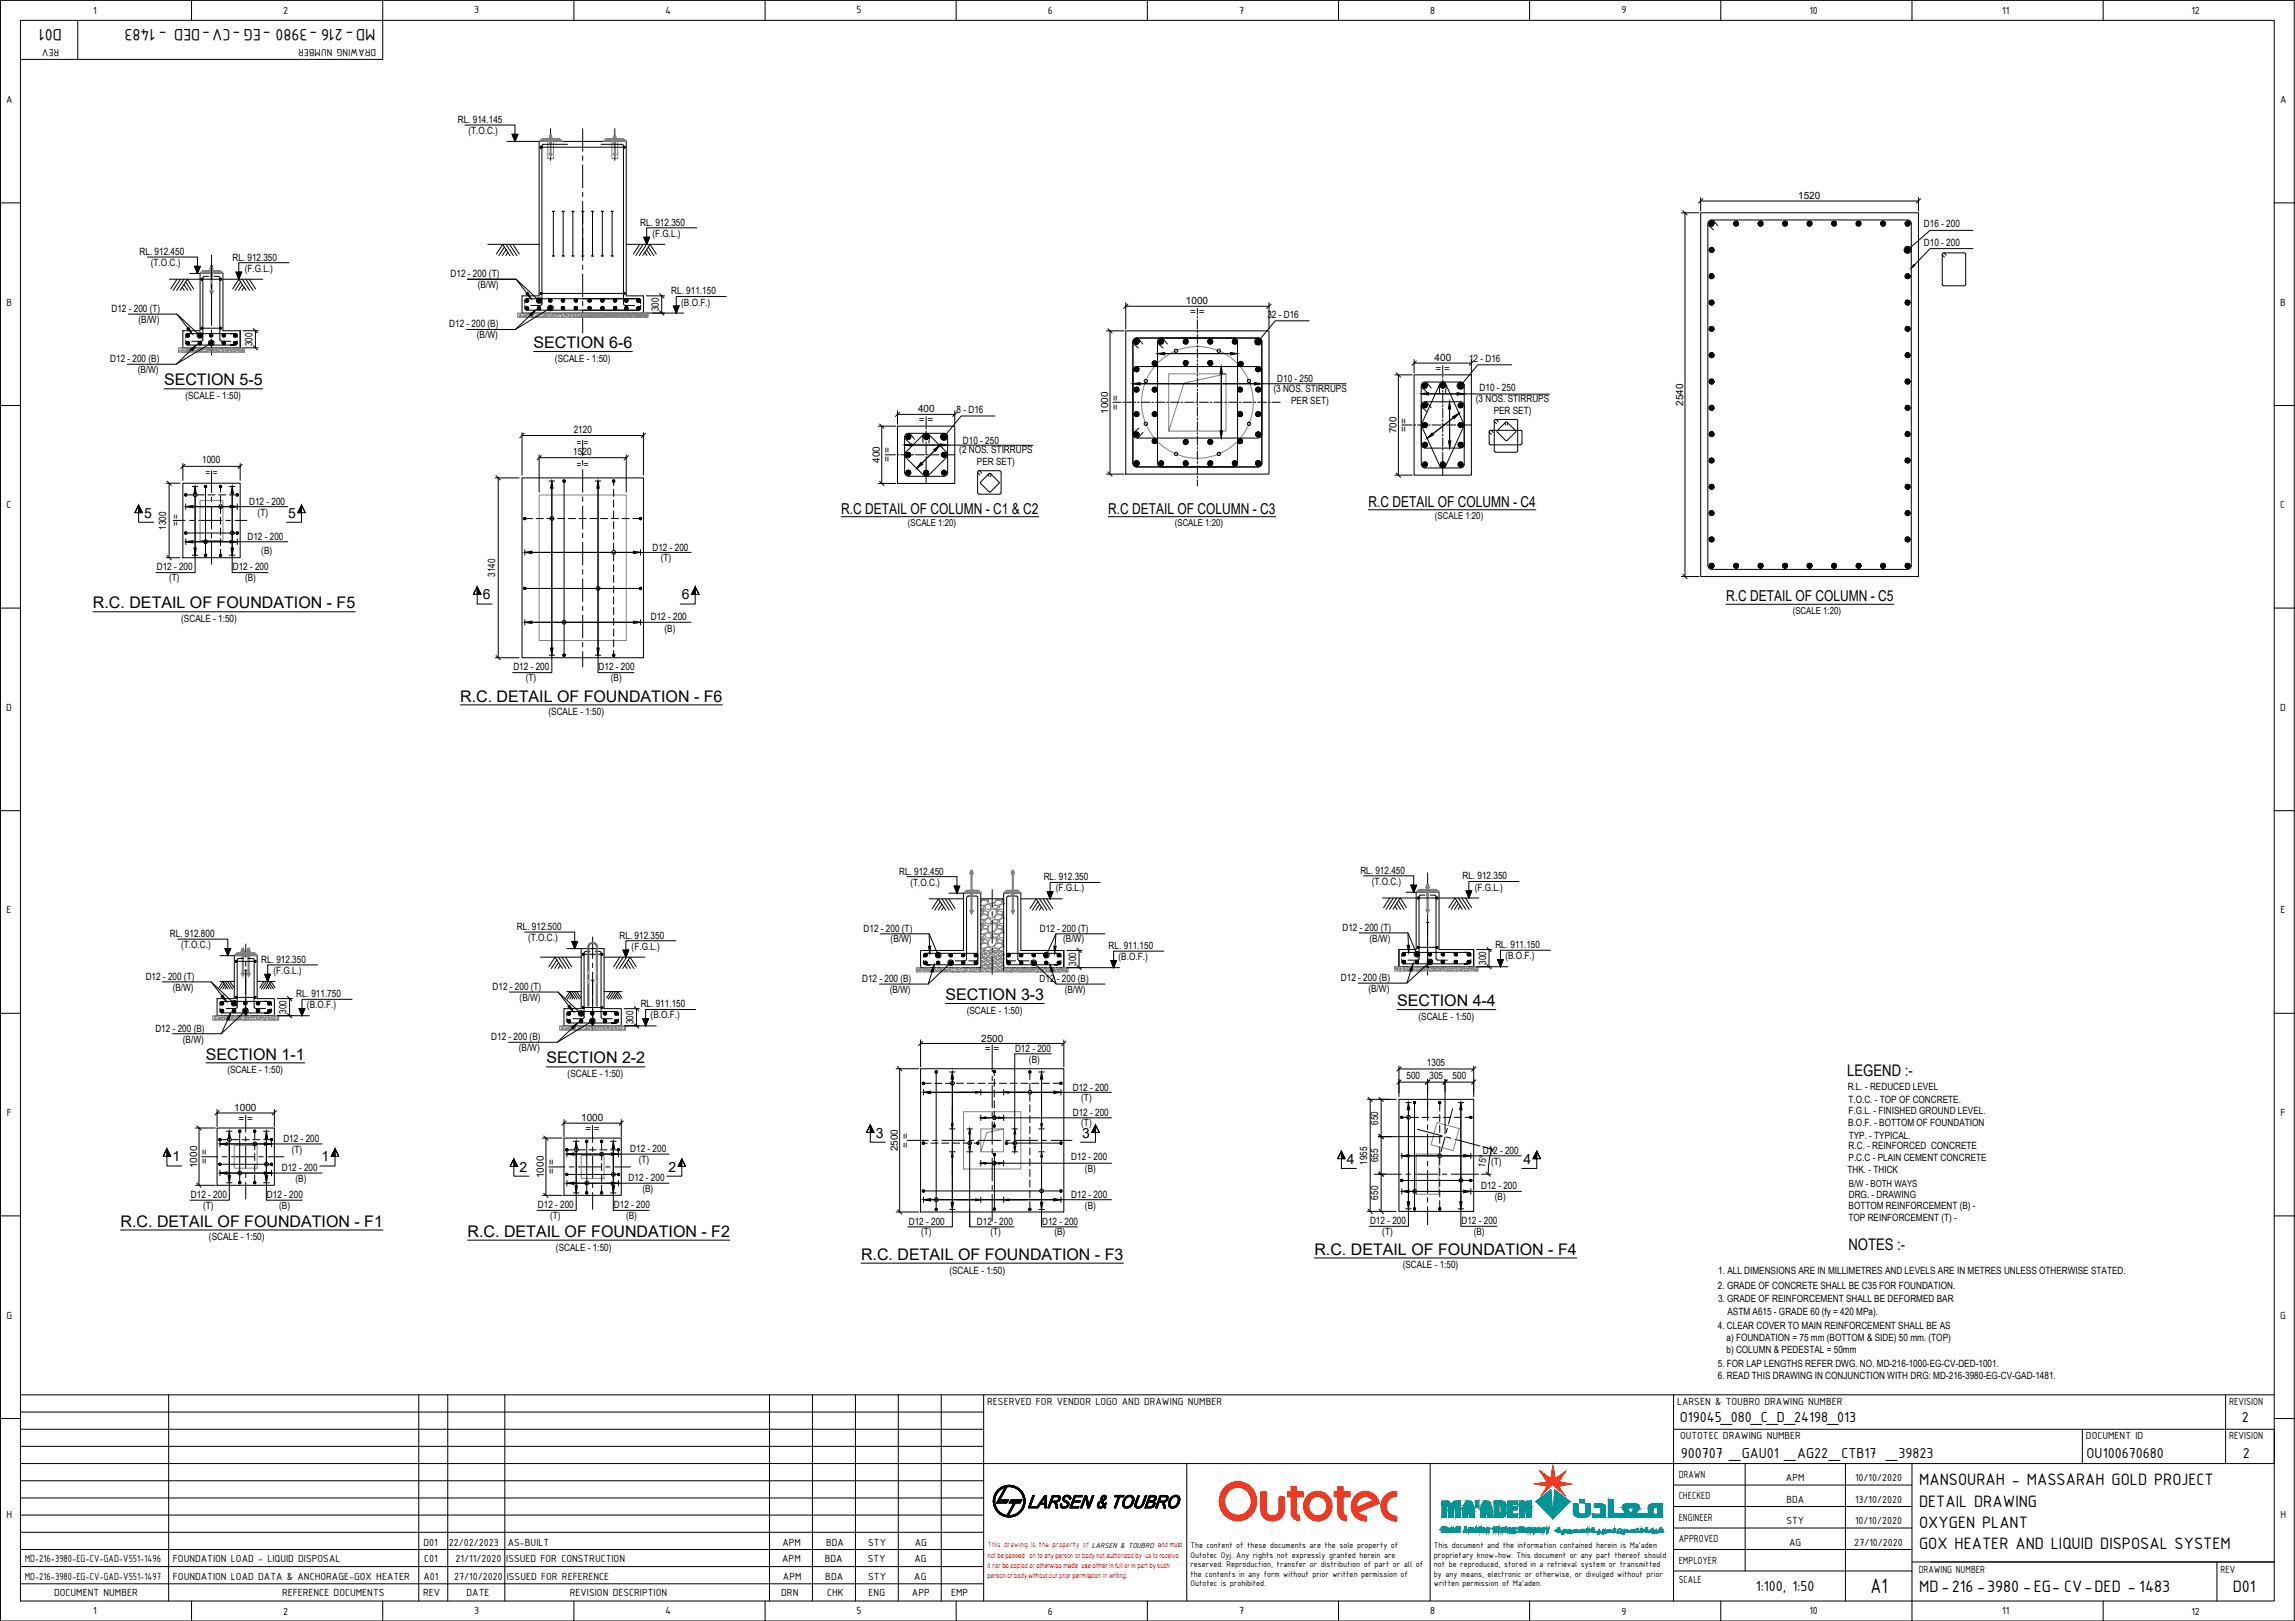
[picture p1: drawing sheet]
<svg xmlns="http://www.w3.org/2000/svg" width="841mm" height="594mm" viewBox="0 0 841 594" stroke-linecap="round" stroke-linejoin="round" font-family="sans-serif">
<defs><g id="words">
<text font-size="8.1" x="685.4" y="583.9">A1</text>
<g font-size="6.5">
<text x="22.7" y="10.6" transform="rotate(-180 22.7 10.6)">D01</text>
<text x="137.6" y="10.6" transform="rotate(-180 137.6 10.6)">MD-216 -3980 -EG -CV-DED - 1483</text>
<text x="703.3" y="544.3">MANSOURAH - MASSARAH GOLD PROJECT</text>
<text x="703.3" y="552.1">DETAIL DRAWING</text>
<text x="703.3" y="560">OXYGEN PLANT</text>
<text x="703.3" y="567.9">GOX HEATER AND LIQUID DISPOSAL SYSTEM</text>
<text x="703.3" y="583.6">MD-216 -3980 -EG- CV-DED - 1483</text>
<text x="818.2" y="583.6">D01</text>
</g>
<g font-size="5.9">
<text x="195.5" y="127.6">SECTION 6-6</text>
<text x="60.1" y="141.3">SECTION 5-5</text>
<text x="34.1" y="223">R.C. DETAIL OF FOUNDATION - F5</text>
<text x="168.6" y="257.1">R.C. DETAIL OF FOUNDATION - F6</text>
<text x="346.5" y="366.5">SECTION 3-3</text>
<text x="512" y="368.8">SECTION 4-4</text>
<text x="75.5" y="388.3">SECTION 1-1</text>
<text x="200.2" y="389.7">SECTION 2-2</text>
<text x="677" y="394.3">LEGEND :-</text>
<text x="44.2" y="449.6">R.C. DETAIL OF FOUNDATION - F1</text>
<text x="171.4" y="453.2">R.C. DETAIL OF FOUNDATION - F2</text>
<text x="315.6" y="461.7">R.C. DETAIL OF FOUNDATION - F3</text>
<text x="481.7" y="459.8">R.C. DETAIL OF FOUNDATION - F4</text>
<text x="677.4" y="458.1">NOTES :-</text>
</g>
<g font-size="5.7">
<text x="615.6" y="521.2">O19045_080_C_D_24198_013</text>
<text x="821.5" y="521.2">2</text>
<text x="615.9" y="534.3">900707 _GAU01 _AG22_CTB17 _39823</text>
<text x="764.7" y="534.3">OU100670680</text>
<text x="821.9" y="534.3">2</text>
<text x="643.5" y="583.1">1:100, 1:50</text>
</g>
<g font-size="5.5">
<text x="501.5" y="185.7">R.C DETAIL OF COLUMN - C4</text>
<text x="308.3" y="188.2">R.C DETAIL OF COLUMN - C1 &amp; C2</text>
<text x="406.1" y="188.2">R.C DETAIL OF COLUMN - C3</text>
<text x="632.6" y="220.3">R.C DETAIL OF COLUMN - C5</text>
</g>
<g font-size="5.1">
<text x="52.9" y="189.7">5</text>
<text x="105.6" y="189.7">5</text>
<text x="177" y="219.7">6</text>
<text x="249.9" y="219.7">6</text>
<text x="321" y="416.9">3</text>
<text x="396.5" y="416.9">3</text>
<text x="63.2" y="425.7">1</text>
<text x="117.9" y="425.7">1</text>
<text x="190.4" y="429.4">2</text>
<text x="245" y="429.4">2</text>
<text x="493.6" y="426.6">4</text>
<text x="558.2" y="426.6">4</text>
</g>
<g font-size="4.1">
<text x="34.2" y="5">1</text>
<text x="103.8" y="5.1">2</text>
<text x="173.8" y="4.9">3</text>
<text x="243.8" y="5">4</text>
<text x="313.9" y="4.9">5</text>
<text x="384" y="5.1">6</text>
<text x="454.1" y="5">7</text>
<text x="524.1" y="5">8</text>
<text x="594.2" y="4.9">9</text>
<text x="663.1" y="5">10</text>
<text x="733.7" y="5">11</text>
<text x="803.1" y="5.1">12</text>
<text x="21.7" y="17.9" transform="rotate(-180 21.7 17.9)">REV</text>
<text x="137.8" y="17.9" transform="rotate(-180 137.8 17.9)">DRAWING NUMBER</text>
<text x="2.2" y="37.7">A</text>
<text x="835.5" y="37.7">A</text>
<text x="2.4" y="112">B</text>
<text x="835.6" y="112">B</text>
<text x="2.4" y="186.2">C</text>
<text x="835.6" y="186.2">C</text>
<text x="2.3" y="260.5">D</text>
<text x="835.6" y="260.5">D</text>
<text x="2.4" y="334.7">E</text>
<text x="835.7" y="334.7">E</text>
<text x="2.5" y="409">F</text>
<text x="835.7" y="409">F</text>
<text x="2.4" y="483.2">G</text>
<text x="835.6" y="483.2">G</text>
<text x="361.8" y="514.9">RESERVED FOR VENDOR LOGO AND DRAWING NUMBER</text>
<text x="614.6" y="514.9">LARSEN &amp; TOUBRO DRAWING NUMBER</text>
<text x="816.9" y="514.9">REVISION</text>
<text x="615.7" y="527.4">OUTOTEC DRAWING NUMBER</text>
<text x="764.4" y="527.4">DOCUMENT ID</text>
<text x="816.9" y="527.4">REVISION</text>
<text x="615.2" y="541.6">DRAWN</text>
<text x="654.5" y="542.9">APM</text>
<text x="679.8" y="542.9">10/10/2020</text>
<text x="615.2" y="549.5">CHECKED</text>
<text x="654.6" y="550.8">BDA</text>
<text x="679.8" y="550.8">13/10/2020</text>
<text x="2.4" y="556.4">H</text>
<text x="615.2" y="557.4">ENGINEER</text>
<text x="835.7" y="556.4">H</text>
<text x="654.6" y="558.7">STY</text>
<text x="679.8" y="558.7">10/10/2020</text>
<text x="155.2" y="566.6">D01</text>
<text x="164.4" y="566.6">22/02/2023</text>
<text x="186.1" y="566.6">AS-BUILT</text>
<text x="286.7" y="566.6">APM</text>
<text x="302.7" y="566.6">BDA</text>
<text x="318.2" y="566.6">STY</text>
<text x="335.2" y="566.6">AG</text>
<text x="615.2" y="565.2">APPROVED</text>
<text x="655.7" y="566.6">AG</text>
<text x="679.5" y="566.6">27/10/2020</text>
<text x="9.1" y="572.6">MD-216-3980-EG-CV-GAD-V551-1496</text>
<text x="63.4" y="572.6">FOUNDATION LOAD - LIQUID DISPOSAL</text>
<text x="155.4" y="572.6">C01</text>
<text x="167" y="572.6">21/11/2020</text>
<text x="185.5" y="572.6">ISSUED FOR CONSTRUCTION</text>
<text x="286.6" y="572.6">APM</text>
<text x="302.2" y="572.6">BDA</text>
<text x="318" y="572.6">STY</text>
<text x="335.1" y="572.6">AG</text>
<text x="615.2" y="573.1">EMPLOYER</text>
<text x="9.1" y="578.9">MD-216-3980-EG-CV-GAD-V551-1497</text>
<text x="63.4" y="578.9">FOUNDATION LOAD DATA &amp; ANCHORAGE-GOX HEATER</text>
<text x="155.2" y="578.9">A01</text>
<text x="166.4" y="578.9">27/10/2020</text>
<text x="185.7" y="578.9">ISSUED FOR REFERENCE</text>
<text x="286.9" y="578.9">APM</text>
<text x="302.4" y="578.9">BDA</text>
<text x="318.2" y="578.9">STY</text>
<text x="335" y="578.9">AG</text>
<text x="615.2" y="580.3">SCALE</text>
<text x="703.1" y="576.3">DRAWING NUMBER</text>
<text x="813.8" y="576.3">REV</text>
<text x="19.8" y="584.9">DOCUMENT NUMBER</text>
<text x="103.4" y="584.9">REFERENCE DOCUMENTS</text>
<text x="155.1" y="584.9">REV</text>
<text x="171" y="584.9">DATE</text>
<text x="208.8" y="584.9">REVISION DESCRIPTION</text>
<text x="286.3" y="584.9">DRN</text>
<text x="303.1" y="584.9">CHK</text>
<text x="318.3" y="584.9">ENG</text>
<text x="334.2" y="584.9">APP</text>
<text x="348.6" y="584.9">EMP</text>
<text x="34.2" y="591.6">1</text>
<text x="103.8" y="591.7">2</text>
<text x="173.8" y="591.6">3</text>
<text x="243.8" y="591.6">4</text>
<text x="313.9" y="591.6">5</text>
<text x="384" y="591.7">6</text>
<text x="454.1" y="591.6">7</text>
<text x="524.1" y="591.6">8</text>
<text x="594.2" y="591.7">9</text>
<text x="663.1" y="591.6">10</text>
<text x="733.7" y="591.6">11</text>
<text x="803.1" y="591.7">12</text>
</g>
<g font-size="3.7">
<text x="167.8" y="45.1">RL. 914.145</text>
<text x="171.7" y="49.1">(T.O.C.)</text>
<text x="659" y="73">1520</text>
<text x="234.7" y="82.7">RL. 912.350</text>
<text x="705.1" y="83.4">D16 - 200</text>
<text x="239.1" y="86.8">(F.G.L.)</text>
<text x="51.1" y="93.4">RL. 912.450</text>
<text x="85.2" y="95.5">RL. 912.350</text>
<text x="705.1" y="90.1">D10 - 200</text>
<text x="55.3" y="97.5">(T.O.C.)</text>
<text x="89.7" y="99.6">(F.G.L.)</text>
<text x="165.1" y="101.5">D12 - 200 (T)</text>
<text x="175" y="105.5">(B/W)</text>
<text x="246" y="107.9">RL. 911.150</text>
<text x="249.6" y="112">(B.O.F.)</text>
<text x="434.6" y="111.5">1000</text>
<text x="40.9" y="114.3">D12 - 200 (T)</text>
<text x="50.8" y="118.3">(B/W)</text>
<text x="164.6" y="119.9">D12 - 200 (B)</text>
<text x="241.4" y="114.1" transform="rotate(-90 241.4 114.1)">300</text>
<text x="436.1" y="115.5">= =</text>
<text x="464.4" y="116.6">32 - D16</text>
<text x="174.8" y="123.9">(B/W)</text>
<text x="92.5" y="126.8" transform="rotate(-90 92.5 126.8)">300</text>
<text x="40.4" y="132.7">D12 - 200 (B)</text>
<text x="50.5" y="136.7">(B/W)</text>
<text x="203.4" y="132.6">(SCALE - 1:50)</text>
<text x="525.7" y="132.4">400</text>
<text x="526.1" y="136.4">= =</text>
<text x="538.4" y="132.7">12 - D16</text>
<text x="466.7" y="143.6">(3 NOS. STIRRUPS</text>
<text x="468" y="140.1">D10 - 250</text>
<text x="542.2" y="143.3">D10 - 250</text>
<text x="67.9" y="146.3">(SCALE - 1:50)</text>
<text x="473.2" y="148">PER SET)</text>
<text x="540.9" y="147.3">(3 NOS. STIRRUPS</text>
<text x="616.8" y="148.7" transform="rotate(-90 616.8 148.7)">2540</text>
<text x="336.4" y="151.1">400</text>
<text x="336.8" y="155.1">= =</text>
<text x="350.6" y="151.5">8 - D16</text>
<text x="406.1" y="151.7" transform="rotate(-90 406.1 151.7)">1000</text>
<text x="410" y="150.1" transform="rotate(-90 410 150.1)">= =</text>
<text x="547.4" y="151.7">PER SET)</text>
<text x="210.2" y="158.5">2120</text>
<text x="511.7" y="158.8" transform="rotate(-90 511.7 158.8)">700</text>
<text x="515.7" y="158.4" transform="rotate(-90 515.7 158.4)">= =</text>
<text x="210.1" y="166.6">1520</text>
<text x="211.4" y="163.3">= =</text>
<text x="351.5" y="166">(2 NOS. STIRRUPS</text>
<text x="352.9" y="162.6">D10 - 250</text>
<text x="74.1" y="169.8">1000</text>
<text x="211.4" y="171.4">= =</text>
<text x="322.4" y="169.6" transform="rotate(-90 322.4 169.6)">400</text>
<text x="326.4" y="169.3" transform="rotate(-90 326.4 169.3)">= =</text>
<text x="358" y="170.5">PER SET)</text>
<text x="75.4" y="174.6">= =</text>
<text x="91.3" y="185">D12 - 200</text>
<text x="94.4" y="188.9">(T)</text>
<text x="60.9" y="194.2" transform="rotate(-90 60.9 194.2)">1300</text>
<text x="65.7" y="192.9" transform="rotate(-90 65.7 192.9)">= =</text>
<text x="90.7" y="197.8">D12 - 200</text>
<text x="95.8" y="203.2">(B)</text>
<text x="239.1" y="201.8">D12 - 200</text>
<text x="57.4" y="209.1">D12 - 200</text>
<text x="85.3" y="209.1">D12 - 200</text>
<text x="242.2" y="205.7">(T)</text>
<text x="61.9" y="213">(T)</text>
<text x="89.8" y="213">(B)</text>
<text x="181.5" y="211.4" transform="rotate(-90 181.5 211.4)">3140</text>
<text x="238.5" y="227.3">D12 - 200</text>
<text x="66.4" y="228">(SCALE - 1:50)</text>
<text x="243.5" y="231.5">(B)</text>
<text x="188.1" y="245.7">D12 - 200</text>
<text x="219.4" y="245.7">D12 - 200</text>
<text x="192.7" y="249.7">(T)</text>
<text x="223.9" y="249.7">(B)</text>
<text x="201" y="262.1">(SCALE - 1:50)</text>
<text x="329.5" y="320.5">RL. 912.450</text>
<text x="382.5" y="322.6">RL. 912.350</text>
<text x="498.5" y="320.2">RL. 912.450</text>
<text x="535.9" y="322.3">RL. 912.350</text>
<text x="333.6" y="324.6">(T.O.C.)</text>
<text x="386.9" y="326.7">(F.G.L.)</text>
<text x="502.7" y="324.2">(T.O.C.)</text>
<text x="540.4" y="326.4">(F.G.L.)</text>
<text x="189.4" y="340.8">RL. 912.500</text>
<text x="316.5" y="341.4">D12 - 200 (T)</text>
<text x="381.1" y="341.4">D12 - 200 (T)</text>
<text x="492" y="341.1">D12 - 200 (T)</text>
<text x="62.3" y="343.4">RL. 912.800</text>
<text x="66.4" y="347.5">(T.O.C.)</text>
<text x="193.5" y="344.9">(T.O.C.)</text>
<text x="227" y="344">RL. 912.350</text>
<text x="326.4" y="345.4">(B/W)</text>
<text x="389.6" y="345.4">(B/W)</text>
<text x="406.3" y="347.8">RL. 911.150</text>
<text x="501.9" y="345.1">(B/W)</text>
<text x="548" y="347.5">RL. 911.150</text>
<text x="95.8" y="352.9">RL. 912.350</text>
<text x="231.5" y="348">(F.G.L.)</text>
<text x="394.3" y="354" transform="rotate(-90 394.3 354)">300</text>
<text x="409.9" y="351.9">(B.O.F.)</text>
<text x="544.6" y="353.6" transform="rotate(-90 544.6 353.6)">300</text>
<text x="551.7" y="351.6">(B.O.F.)</text>
<text x="53.4" y="359">D12 - 200 (T)</text>
<text x="100.2" y="356.9">(F.G.L.)</text>
<text x="315.9" y="359.8">D12 - 200 (B)</text>
<text x="381" y="359.8">D12 - 200 (B)</text>
<text x="491.4" y="359.5">D12 - 200 (B)</text>
<text x="63.3" y="363.1">(B/W)</text>
<text x="108.6" y="365.5">RL. 911.750</text>
<text x="180.5" y="362.8">D12 - 200 (T)</text>
<text x="326.1" y="363.8">(B/W)</text>
<text x="390.2" y="363.8">(B/W)</text>
<text x="501.5" y="363.5">(B/W)</text>
<text x="105" y="371.6" transform="rotate(-90 105 371.6)">300</text>
<text x="112.5" y="369.5">(B.O.F.)</text>
<text x="190.4" y="366.8">(B/W)</text>
<text x="234.8" y="369.2">RL. 911.150</text>
<text x="354.3" y="371.6">(SCALE - 1:50)</text>
<text x="232.2" y="375.3" transform="rotate(-90 232.2 375.3)">300</text>
<text x="238.4" y="373.2">(B.O.F.)</text>
<text x="519.8" y="373.8">(SCALE - 1:50)</text>
<text x="56.9" y="378.1">D12 - 200 (B)</text>
<text x="67" y="382.1">(B/W)</text>
<text x="180" y="381.2">D12 - 200 (B)</text>
<text x="359.5" y="381.7">2500</text>
<text x="190.1" y="385.2">(B/W)</text>
<text x="360.9" y="385.7">= =</text>
<text x="372" y="385.4">D12 - 200</text>
<text x="377.1" y="389.5">(B)</text>
<text x="83.3" y="393.3">(SCALE - 1:50)</text>
<text x="208" y="394.8">(SCALE - 1:50)</text>
<text x="515.4" y="395.5">500</text>
<text x="522.9" y="390.7">1305</text>
<text x="523.8" y="395.5">305</text>
<text x="532.3" y="395.5">500</text>
<text x="393.1" y="399.7">D12 - 200</text>
<text x="677.1" y="399.3">R.L. - REDUCED LEVEL</text>
<text x="85.9" y="407.2">1000</text>
<text x="396.2" y="403.6">(T)</text>
<text x="677.4" y="404.1">T.O.C. - TOP OF CONCRETE.</text>
<text x="87.4" y="411.2">= =</text>
<text x="213" y="410.9">1000</text>
<text x="393.1" y="408.9">D12 - 200</text>
<text x="396.2" y="412.8">(T)</text>
<text x="505" y="412.2" transform="rotate(-90 505 412.2)">650</text>
<text x="677.3" y="412.8">B.O.F. - BOTTOM OF FOUNDATION</text>
<text x="677.4" y="408.2">F.G.L. - FINISHED GROUND LEVEL.</text>
<text x="103.8" y="418.6">D12 - 200</text>
<text x="214.5" y="414.9">= =</text>
<text x="677.5" y="417.3">TYP. - TYPICAL.</text>
<text x="106.9" y="422.5">(T)</text>
<text x="231" y="422.3">D12 - 200</text>
<text x="329" y="422" transform="rotate(-90 329 422)">2500</text>
<text x="333" y="420.6" transform="rotate(-90 333 420.6)">= =</text>
<text x="392.6" y="425.3">D12 - 200</text>
<text x="505" y="425.9" transform="rotate(-90 505 425.9)">655</text>
<text x="543.3" y="422.9">D12 - 200</text>
<text x="677.4" y="425.4">P.C.C - PLAIN CEMENT CONCRETE</text>
<text x="677.4" y="421.1">R.C. - REINFORCED CONCRETE</text>
<text x="72.2" y="428.1" transform="rotate(-90 72.2 428.1)">1000</text>
<text x="76.2" y="426.5" transform="rotate(-90 76.2 426.5)">= =</text>
<text x="103.3" y="429.1">D12 - 200</text>
<text x="199.3" y="431.8" transform="rotate(-90 199.3 431.8)">1000</text>
<text x="203.3" y="430.2" transform="rotate(-90 203.3 430.2)">= =</text>
<text x="234.1" y="426.2">(T)</text>
<text x="397.6" y="429.4">(B)</text>
<text x="501" y="426.9" transform="rotate(-90 501 426.9)">1955</text>
<text x="544.3" y="428" transform="rotate(-83 544.3 428)">15°</text>
<text x="546.5" y="426.9">(T)</text>
<text x="677" y="429.9">THK. - THICK</text>
<text x="108.3" y="433.2">(B)</text>
<text x="230.3" y="432.8">D12 - 200</text>
<text x="235.4" y="436.9">(B)</text>
<text x="542.8" y="435.8">D12 - 200</text>
<text x="70" y="439.1">D12 - 200</text>
<text x="74.5" y="443">(T)</text>
<text x="97.8" y="439.1">D12 - 200</text>
<text x="102.3" y="443">(B)</text>
<text x="197.1" y="442.8">D12 - 200</text>
<text x="225" y="442.8">D12 - 200</text>
<text x="392.6" y="438.9">D12 - 200</text>
<text x="397.6" y="443">(B)</text>
<text x="505" y="439.6" transform="rotate(-90 505 439.6)">650</text>
<text x="547.8" y="439.9">(B)</text>
<text x="677.4" y="443">BOTTOM REINFORCEMENT (B) -</text>
<text x="677.5" y="439.1">DRG. - DRAWING</text>
<text x="201.6" y="446.7">(T)</text>
<text x="229.4" y="446.7">(B)</text>
<text x="333" y="448.8">D12 - 200</text>
<text x="358" y="448.8">D12 - 200</text>
<text x="381.9" y="448.8">D12 - 200</text>
<text x="502.1" y="448.7">D12 - 200</text>
<text x="535.6" y="448.7">D12 - 200</text>
<text x="677.4" y="447.4">TOP REINFORCEMENT (T) -</text>
<text x="76.6" y="454.6">(SCALE - 1:50)</text>
<text x="337.5" y="452.8">(T)</text>
<text x="363" y="452.8">(T)</text>
<text x="386.4" y="452.8">(B)</text>
<text x="506.6" y="452.6">(T)</text>
<text x="540" y="452.6">(B)</text>
<text x="203.8" y="458.3">(SCALE - 1:50)</text>
<text x="347.9" y="466.7">(SCALE - 1:50)</text>
<text x="514.1" y="464.8">(SCALE - 1:50)</text>
<text x="629.7" y="466.8">1. ALL DIMENSIONS ARE IN MILLIMETRES AND LEVELS ARE IN METRES UNLESS OTHERWISE STATED.</text>
<text x="629.5" y="472.4">2. GRADE OF CONCRETE SHALL BE C35 FOR FOUNDATION.</text>
<text x="629.6" y="477.3">3. GRADE OF REINFORCEMENT SHALL BE DEFORMED BAR</text>
<text x="633.1" y="481.8">ASTM A615 - GRADE 60 (fy = 420 MPa).</text>
<text x="629.5" y="486.9">4. CLEAR COVER TO MAIN REINFORCEMENT SHALL BE AS</text>
<text x="632.7" y="491.5">a) FOUNDATION = 75 mm (BOTTOM &amp; SIDE) 50 mm. (TOP)</text>
<text x="632.7" y="495.9">b) COLUMN &amp; PEDESTAL = 50mm</text>
<text x="629.5" y="500.9">5. FOR LAP LENGTHS REFER DWG. NO. MD-216-1000-EG-CV-DED-1001.</text>
<text x="629.5" y="505.4">6. READ THIS DRAWING IN CONJUNCTION WITH DRG: MD-216-3980-EG-CV-GAD-1481.</text>
</g>
<g font-size="3.5">
<text x="525.9" y="190.2">(SCALE 1:20)</text>
<text x="332.7" y="192.8">(SCALE 1:20)</text>
<text x="430.5" y="192.8">(SCALE 1:20)</text>
<text x="657" y="224.8">(SCALE 1:20)</text>
<text x="677.5" y="435">B/W - BOTH WAYS</text>
</g>
<g font-size="3.3">
<text x="436.2" y="567.3">The content of these documents are the sole property of</text>
<text x="525.5" y="567.3">This document and the information contained herein is Ma'aden</text>
<text x="436.2" y="570.8">Outotec Oyj. Any rights not expressly granted herein are</text>
<text x="436.2" y="574.4">reserved. Reproduction, transfer or distribution of part or all of</text>
<text x="525.5" y="570.8">proprietary know-how. This document or any part thereof should</text>
<text x="525.5" y="574.4">not be reproduced, stored in a retrieval system or transmitted</text>
<text x="436.2" y="577.8">the contents in any form without prior written permission of</text>
<text x="436.2" y="581.3">Outotec is prohibited.</text>
<text x="525.5" y="577.8">by any means, electronic or otherwise, or divulged without prior</text>
<text x="525.5" y="581.3">written permission of Ma'aden.</text>
</g>
<text font-size="2.9" fill="#f00" x="362" y="567.1">This drawing is the property of LARSEN &amp; TOUBRO and must</text>
<g font-size="2.6" fill="#f00">
<text x="361.9" y="570.9">not be passed on to any person or body not authorized by us to receive</text>
<text x="361.9" y="574.7">it nor be copied or otherwise made use either in full or in part by such</text>
<text x="361.9" y="578.5">person or body without our prior permission in writing.</text>
</g>
</g></defs>
<!-- layer: CI-CEN -->
<g fill="none" stroke="#000" stroke-width=".37">
<path d="M201.8 47.1v11.7M213.5 47.2v8.3M213.5 57.1v1.7M225.3 47.1v11.7M213.5 60.5v8.3M213.5 70.5v1.6M213.5 73.8v8.3M77.5 93.5v12.5M213.5 83.8v1.6M213.5 87.1v8.3M213.5 97.1v1.7M77.5 107.5v11.8"/>
<path d="M213.5 100.4v8.4M213.5 110.5v1.6M213.5 113.8v8.2M438.8 113v2.2M438.8 115.9v.7M438.8 117.2v3.3M77.5 121v1.7M77.5 124.3v5.8M438.8 121.2v.7M438.8 122.5v3.4M438.8 126.5v.7M438.8 127.9v3.3"/>
<path d="M438.8 131.9v.7M438.8 133.2v3.3M438.8 137.2v.7M438.8 138.5v3.4M528.7 134v3.1M528.7 137.7v.7M528.7 139.1v3.3M339.4 152.8v3.2M339.4 156.6v.7M339.4 158v3.3M407.8 147.4h3M411.5 147.4h.7"/>
<path d="M412.8 147.4h3.4M416.8 147.4h.7M418.2 147.4h3.3M422.1 147.4h.7M423.5 147.4h3.3M427.5 147.4h.7M428.8 147.4h3.4M432.8 147.4h.7M434.2 147.4h3.3M438.1 147.4h.7M438.8 142.6v.6M438.8 143.9v3.3"/>
<path d="M438.8 147.9v.7M438.8 149.2v3.3M438.8 153.2v.7M438.8 154.5v3.4M438.8 158.6v.6M438.8 159.9v3.3M439.5 147.4h3.3M443.5 147.4h.7M444.8 147.4h3.3M448.8 147.4h.7M450.2 147.4h3.3M454.2 147.4h.6"/>
<path d="M455.5 147.4h3.3M459.5 147.4h.7M460.8 147.4h3.3M464.8 147.4h.7M466.2 147.4h2.9M513.7 155.8h3.7M518.1 155.8h.7M519.4 155.8h3.4M523.5 155.8h.6M524.8 155.8h3.3M528.7 143.1v.6M528.7 144.4v3.4"/>
<path d="M528.7 148.4v.7M528.7 149.7v3.4M528.7 153.7v.7M528.7 155.1v3.3M528.7 159.1v.6M528.8 155.8h.7M530.1 155.8h3.3M534.1 155.8h.7M535.4 155.8h3.8M77.5 172.6v7.9M213.5 161.4v5.7M213.5 168.8v1.6"/>
<path d="M213.5 172.1v8.3M324.4 166.7h3.7M328.8 166.7h.7M330.1 166.7h3.4M334.1 166.7h.7M335.4 166.7h3.4M339.4 162v.6M339.4 163.3v3.3M339.4 167.3v.7M339.4 168.6v3.4M339.4 172.6v.7M339.4 174v3.2"/>
<path d="M339.5 166.7h.6M340.8 166.7h3.3M344.8 166.7h.7M346.1 166.7h3.8M438.8 163.9v.6M438.8 165.2v3.3M438.8 169.2v.7M438.8 170.5v3.4M438.8 174.6v.6M438.8 175.9v2.2M528.7 160.4v3.3M528.7 164.4v.7"/>
<path d="M528.7 165.7v3.4M528.7 169.7v.7M528.7 171.1v3M63.5 190.7h4.3M69.5 190.7h1.6M72.8 190.7h8.4M77.5 182.2v1.7M77.5 185.5v8.4M77.5 195.5v1.7M77.5 198.9v7.9M82.8 190.7h1.7M86.1 190.7h4.4"/>
<path d="M213.5 182.1v1.7M213.5 185.4v8.4M213.5 195.4v1.7M213.5 198.8v8.3M213.5 208.8v1.6M213.5 212.1v8.3M213.5 222.1v1.6M213.5 225.4v8.3M213.5 235.4v1.7M213.5 238.8v5.6M523.2 319.9v9.5M363.6 326v6.4"/>
<path d="M363.6 334.1v1.6M363.6 337.4v8.3M523.2 331.1v1.7M523.2 334.4v8.3M90 346v4.7M90 352.4v1.7M90 355.7v8.4M215.6 355.7v-8a1.64 1.64 0 0 1 1.6-2.2 1.64 1.64 0 0 1 1.5 2.2v8M215.6 357.3v1.7M217.2 343.4v7.9M217.2 353v1.6M217.2 356.3v8.3"/>
<path d="M218.7 357.3v1.7M363.6 347.4v1.7M363.6 350.7v6.4M523.2 344.4v1.7M523.2 347.7v9.6M90 365.7v1.7M90 369.1v4.8M215.6 360.7v8M217.2 366.3v1.7M217.2 369.6v7.9M218.7 360.7v8M363.6 383v9.7"/>
<path d="M363.6 394.4v1.6M363.6 397.7v8.3M90 408.7v6.3M90 416.6v1.7M90 420v8.3M217.2 412.5v6.2M332.5 417.9h7.7M341.8 417.9h1.7M345.2 417.9h8.3M355.2 417.9h1.7M358.5 417.9h8.4M363.6 407.7v1.7"/>
<path d="M363.6 411.1v8.3M368.5 417.9h1.7M371.9 417.9h8.3M381.8 417.9h1.7M385.2 417.9h7.7M519.4 413.9l9 2.4M523.2 404v6.6M523.2 412.3v1.6M523.2 415.6v8.3M529.5 416.7l-1.4 5.4M530.1 416.7l1.6 .4M530.4 413.5l-.4 1.6"/>
<path d="M532.3 406.4l-1.5 5.5M533.3 417.5l9 2.5M74 423.9h5.8M81.5 423.9h1.7M84.8 423.9h8.4M90 430v1.6M90 433.3v6.2M94.8 423.9h1.7M98.2 423.9h5.8M201.1 427.7h5.9M208.6 427.7h1.7M212 427.7h8.3"/>
<path d="M217.2 420.3v1.7M217.2 423.7v8.3M217.2 433.7v1.6M217.2 437v6.2M222 427.7h1.6M225.3 427.7h5.8M363.6 421.1v1.6M363.6 424.4v8.3M363.6 434.4v1.6M363.6 437.7v9.8M503.5 430.3h10M515.2 430.3h1.7"/>
<path d="M518.5 430.3h8.4M523.2 425.6v1.7M523.2 428.9v8.4M523.2 438.9v1.7M528.5 430.3h1.7M531.9 430.3h10M523.2 442.3v6.5"/>
</g>
<!-- layer: CI-DIM -->
<g fill="none" stroke="#000" stroke-width=".37">
<path d="M185.8 51.8h11.8M616.2 78h6.4M617.5 78v133.3M623.2 72.4v5M623.2 73.7h79.8M703 72.4v5M178.8 89.5h18.8M229.5 89.5h14.2M723 91.1h-15.7l-5.8 6.1M62.1 102.3h11.2M64.9 115.1l3.9 5.1M69.5 100.2h3.8"/>
<path d="M81.7 102.3h14.6M171.2 102.3h17.9l3.9 5.1M194.4 115.5l-5.6 5.2M236.9 114.7h13.6M236.9 108.4h6.6M242.5 108.4v6.3M412.5 110.9v9.7M412.5 112.2h52.5M465 110.9v9.7M70.1 128.2l-5.5 5.3M88 121.2v6.3M89 127.5h5.7"/>
<path d="M89 121.2h5.7M93.6 121.2v6.3M405.5 121.3h6.4M406.8 121.3v52.5M424.2 129.6h29.3M447.5 134.3v26.2M511.1 137.4h6.5M512.4 137.4v36.7M518.2 131.8v5M518.2 133.1h21M539.2 131.8v5M321.8 156.2h6.5"/>
<path d="M323.1 156.2v21M328.9 150.6v4.9M328.9 151.9h21M349.9 150.6v4.9M415.2 140.6h78.1M520.8 144.3l13.2 .1M523.5 144.3l44.3 .2M531.2 147.2v17M534.7 151.5l-11.7 9.1M60.9 177.1h5.1M62 177.1v27.3M70.5 178.3h2"/>
<path d="M71.5 178.3v31.6h-14.4M84.1 178.3h2M85.1 178.3v31.6h13.2M181.5 175.1h8.7M182.6 175.1v66M201.2 176.3h2M202.2 176.3v70.2h-14.4M218.1 176.3h2.1M219.2 176.3v70.2h13.1M321.8 177.2h6.5M331.5 163.1h13.1M334.1 163.1l44.4 .1"/>
<path d="M344.4 163.2l-8.4 8.4M405.5 173.8h6.4M511.1 174.1h6.5M68.1 184.7v2M68.1 197.5v2.1M68.1 198.6h37.4M68.1 185.7h37.4M87 184.7v2M87 197.5v2.1M60.9 204.4h5.1M70.5 203.5h2M84.1 203.5h2"/>
<path d="M192.3 201.4v2.1M192.3 202.5h61M234.7 201.4v2.1M616.2 211.3h6.4M192.3 227.1v2M192.3 228.1h61M234.7 227.1v2M181.5 241.1h8.7M201.2 240.1h2M218.1 240.1h2.1M340.5 329.4h12.6M347.8 327.3h5.3"/>
<path d="M359.4 329.4h8.4M374.1 329.4h15.1M506.6 329.1h12.4M515.2 327h3.8M527.3 329.1h14.7M77.4 359.8l3.9 5.1M80.6 359.7h5.3M80.6 350.2h5.3M94.2 359.7h6.6M198 350.8h15M207.7 347.7h5.3M221.4 350.8h14.9"/>
<path d="M340.5 342.2l.2 4.6M341.6 356.1l-1.5 4.6M385.6 356.1l1.5 4.6M387 342.2l-.4 4.6M389.8 348.3v6.3M390.9 354.6h19.4M390.9 348.3h5.6M395.4 348.3v6.3M512.7 348v6.3M516 341.9l.1 4.5M517 355.7l-1.4 4.6M540 348v6.3"/>
<path d="M541.1 354.3h11.5M541.1 348h5.6M545.7 348v6.3M83.5 373.6l-2.4 5.3M101.6 372.3h11.8M101.6 366h5.6M106.1 366v6.3M204.5 363.6l3.9 5.1M207.7 363.4h5.3M209.8 376.7l-5.6 5.3M221.4 363.4h6.5M228.7 376h11.8"/>
<path d="M228.7 369.7h5.6M233.3 369.7v6.3M328.4 391.7h8.3M329.7 391.7v52.5M337.4 381.1v9.9M337.4 382.4h52.4M338.4 399.3v2M348 392.9h2M349 392.9v56.7h-16.3M359.4 399.3v2M367.8 399.3v2M380.7 392.9h2"/>
<path d="M381.7 392.9v56.7h13.1M385.3 386.2h-13.4v35.9M388.8 399.3v2M389.8 381.1v9.9M512.7 396.6h27.3M512.7 395.5v4.9M523.2 395.5v9.9M529.5 395.5v20M540 395.5v4.7M71.6 413.4h7.3M72.9 413.4v21M79.5 406.6v6.2"/>
<path d="M79.5 407.9h21M80.6 418.2v2.1M80.6 419.2h37.4M83 414.6h2M84 414.6v25.3h-14.4M96.6 414.6h2M97.6 414.6v25.3h13.2M99.5 418.2v2.1M100.5 406.6v6.2M198.8 417.1h7.2M200.1 417.1v21M206.7 410.3v6.3"/>
<path d="M206.7 411.6h21M210.1 418.3h2.1M211.2 418.3v25.3h-14.4M223.7 418.3h2.1M224.7 418.3v25.3h13.2M227.7 410.3v6.3M338.4 400.3h68.9M348 413.7h2M354.3 413.7h2.1M355.3 413.7v35.8M359.4 409.7h47.9M359.4 408.7v2"/>
<path d="M367.8 408.7v2M370.8 413.7h2.1M380.7 413.7h2M501.1 402.9h10.5M502.1 402.9v41.1M505.1 416.6h23.4M506.1 402.9v41.1M515.1 404.1h2M516.1 404.1v45.3h-14.4M534.3 404.1h2.1M535.3 404.1v45.3h13.2M71.6 434.4h7.3"/>
<path d="M80.6 428.9v2M80.6 429.9h37.4M83 433.5h2M96.6 433.5h2M99.5 428.9v2M198.8 438.1h7.2M207.7 422v2M207.7 432.6v2.1M207.7 433.6h37.5M207.7 423h37.5M210.1 437.2h2.1M223.7 437.2h2.1"/>
<path d="M226.6 422v2M226.6 432.6v2.1M338.4 438.7v2M338.4 439.7h68.9M348 422.1h2M354.3 422.1h2.1M359.4 425.3v2M359.4 438.7v2M359.4 426.3h47.9M367.8 425.3v2M367.8 438.7v2M370.8 422.1h2.1"/>
<path d="M380.7 422.1h2M388.8 438.7v2M505.1 430.3h2.7M513.7 422.6v2M513.7 435.6v2.1M513.7 436.6h43.8M513.7 423.6h43.8M539 422.6v2M539 435.6v2.1M542.9 430.3h3.5M543.3 420.3l4.3 1.1M546.6 421.1a36.3 36.3 0 0 0-1.2 9.2"/>
<path d="M328.4 444.2h8.3M348 443.2h2M355.3 443.2v6.4h16.3M380.7 443.2h2M501.1 444h10.5M515.1 443h2M534.3 443h2.1"/>
<circle cx="71.5" cy="181.3" r=".7"/>
<circle cx="75.3" cy="198.5" r=".7"/>
<circle cx="80.8" cy="185.7" r=".7"/>
<circle cx="85.1" cy="195.3" r=".7"/>
<circle cx="202.2" cy="190" r=".7"/>
<circle cx="219.2" cy="215.6" r=".7"/>
<circle cx="224.9" cy="202.4" r=".7"/>
<circle cx="206.7" cy="228" r=".7"/>
<circle cx="349" cy="397" r=".7"/>
<circle cx="84.1" cy="417.7" r=".7"/>
<circle cx="93.4" cy="419.2" r=".7"/>
<circle cx="355.4" cy="418.9" r=".7"/>
<circle cx="364.4" cy="409.7" r=".7"/>
<circle cx="371.9" cy="418.9" r=".7"/>
<circle cx="377.4" cy="400.3" r=".7"/>
<circle cx="516.1" cy="409.5" r=".7"/>
<circle cx="87.9" cy="429.9" r=".7"/>
<circle cx="97.6" cy="426.7" r=".7"/>
<circle cx="211.2" cy="421.4" r=".7"/>
<circle cx="215" cy="433.6" r=".7"/>
<circle cx="220.5" cy="422.9" r=".7"/>
<circle cx="224.8" cy="430.4" r=".7"/>
<circle cx="343.1" cy="439.7" r=".7"/>
<circle cx="364.4" cy="426.3" r=".7"/>
<circle cx="381.7" cy="436.4" r=".7"/>
<circle cx="518.4" cy="436.6" r=".7"/>
<circle cx="527.6" cy="423.6" r=".7"/>
<circle cx="535.4" cy="432.6" r=".7"/>
</g>
<!-- layer: 0 -->
<g fill="none" stroke="#000" stroke-width=".37">
<path d="M170.3 45.8h18.4v6v-2.6h-1l1 2.6 1.1-2.6M616.7 77.2l1.5 1.6M624 72.9l-1.5 1.5M703.8 72.9l-1.6 1.5M54 94.2h18.3v6v-2.6h-1l1 2.6 1.1-2.6M105.9 96.3h-18.4v6v-2.6h1.1l-1.1 2.6-1-2.6M255.4 83.5h-18.4v6v-2.6h1l-1 2.6-1.1-2.6M723 84.4h-15.7l-7.3 6.3M47 115.1h17.9l7.6 7.1M171.2 102.3h17.9l7.7 7.1M200.7 113.5l-11.9 7.2h-17.8M241.7 113.9l1.6 1.6"/>
<path d="M241.7 107.6l1.6 1.6M266.1 108.7h-18.3v6v-2.6h1.1l-1.1 2.6-1-2.6M413.3 111.4l-1.5 1.6M465.8 111.4l-1.6 1.6M479.8 117.6h-12.5l-5.4 6.6M76.5 126.3l-11.9 7.2h-17.9M92.8 126.7l1.6 1.6M92.8 120.4l1.6 1.6M406 120.5l1.5 1.5M511.6 136.6l1.6 1.6M519 132.3l-1.6 1.6M540 132.3l-1.6 1.6"/>
<path d="M553.9 133.7h-12.4l-5.4 6.6M191.3 158.6v15.5M191.3 159.6h44.5M192.1 158.8l-1.6 1.6M235.8 158.6v15.5M236.6 158.8l-1.6 1.6M322.3 155.4l1.6 1.5M329.7 151.1l-1.6 1.5M350.7 151.1l-1.6 1.5M364.6 152.5h-12.4l-5.4 6.6M61.2 176.3l1.6 1.6M67 169.9v6.1"/>
<path d="M67 170.9h21M67.8 170.2l-1.6 1.5M88 169.9v6.1M88.8 170.2l-1.6 1.5M181.8 174.3l1.5 1.6M197.6 166.7v13.7M197.6 167.7h31.9M198.4 167l-1.6 1.5M229.5 166.7v13.7M230.3 167l-1.6 1.5M322.3 176.4l1.6 1.5M406 172.9l1.5 1.6"/>
<path d="M511.6 173.4l1.6 1.5M49.4 187.9l1.4-2.8 1.4 2.8h-2.8l1.4-2.8v6.3h5.5M111.8 187.9l-1.3-2.8-1.4 2.8h2.7l-1.3-2.8v6.3h-5.5M308.3 189.4h72.3M406.1 189.4h61.3M501.5 186.8h61.3M61.2 203.6l1.6 1.6M173.5 217.8l1.4-2.7 1.4 2.7h-2.8l1.4-2.7v6.3h5.5M256.2 217.8l-1.4-2.7-1.4 2.7h2.8l-1.4-2.7v6.3h-5.5M616.7 210.5l1.5 1.6M632.6 221.5h61.3M181.8 240.3l1.5 1.5"/>
<path d="M332.3 321.3h18.4v6v-2.6h-1.1l1.1 2.6 1-2.6M403.2 323.4h-18.4v6v-2.6h1.1l-1.1 2.6-1-2.6M499.7 321h18.4v6v-2.6h-1.1l1.1 2.6 1-2.6M556.6 323.1h-18.3v6v-2.6h1l-1 2.6-1-2.6M59.5 359.8h17.9l7.6 7.2M65.2 344.2h18.3v6v-2.6h-1.1l1.1 2.6 1-2.6M116.4 353.6h-18.3v6.1v-2.6h1l-1 2.6-1.1-2.6M192.3 341.6h18.3v6.1v-2.7h-1.1l1.1 2.7 1.1-2.7M247.7 344.8h-18.3v6v-2.6h1l-1 2.6-1.1-2.6M322.6 342.2h17.9l2.9 6.9M347.6 353.6l-7.5 7.1h-17.8M379.6 353.6l7.5 7.1h17.8"/>
<path d="M394.6 353.8l1.6 1.6M394.6 347.5l1.6 1.6M404.9 342.2h-17.9l-3.2 6.9M426.5 348.6h-18.4v6v-2.6h1.1l-1.1 2.6-1.1-2.6M498.1 341.9h17.9l2.8 6.9M523.2 353.2l-7.6 7.1h-17.9M544.9 353.5l1.5 1.6M544.9 347.2l1.5 1.6M568.2 348.2h-18.3v6.1v-2.6h1l-1 2.6-1.1-2.6M89.2 371.2l-8.1 7.7h-17.9M105.3 371.5l1.6 1.6M105.3 365.2l1.6 1.5"/>
<path d="M129 366.2h-18.3v6.1v-2.7h1l-1 2.7-1.1-2.7M186.6 363.6h17.9l7.6 7.1M216.2 374.7l-12 7.3h-17.8M232.5 375.2l1.6 1.6M232.5 368.9l1.6 1.6M254.9 370h-18.3v6v-2.6h1l-1 2.6-1.1-2.6M328.9 390.9l1.6 1.6M338.1 381.6l-1.6 1.6M390.6 381.6l-1.6 1.6M512.7 390.7v11.2M512.7 391.8h27.3M513.5 391l-1.6 1.6"/>
<path d="M513.5 395.8l-1.6 1.6M524 395.8l-1.6 1.6M530.4 395.8l-1.6 1.6M540 390.7v11.2M540.9 391l-1.6 1.6M540.9 395.8l-1.6 1.6M72.1 412.6l1.6 1.6M80.3 407.1l-1.6 1.6M101.3 407.1l-1.6 1.6M199.3 416.3l1.5 1.6M207.5 410.8l-1.6 1.6M228.4 410.8l-1.5 1.6"/>
<path d="M317.5 415.1l1.4-2.8 1.4 2.8h-2.8l1.4-2.8v6.3h5.5M402.8 415.1l-1.4-2.8-1.4 2.8h2.8l-1.4-2.8v6.3h-5.5M501.4 402.1l1.5 1.6M505.3 415.8l1.6 1.5M505.3 402.1l1.6 1.6M59.8 423.8l1.4-2.8 1.4 2.8h-2.8l1.4-2.8v6.3h5.5M72.1 433.6l1.6 1.6M124.1 423.8l-1.3-2.8-1.4 2.8h2.7l-1.3-2.8v6.3h-5.6M186.9 427.5l1.4-2.8 1.4 2.8h-2.8l1.4-2.8v6.4h5.5M199.3 437.3l1.5 1.6M251.2 427.5l-1.3-2.8-1.4 2.8h2.7l-1.3-2.8v6.4h-5.6M490.2 424.7l1.4-2.8 1.3 2.8h-2.7l1.4-2.8v6.3h5.5"/>
<path d="M505.3 429.5l1.6 1.6M544.6 429.5l1.5 1.6M546 420.2l1.1 1.9M564.5 424.7l-1.3-2.8-1.4 2.8h2.7l-1.3-2.8v6.3h-5.5M328.9 443.4l1.6 1.5M501.4 443.2l1.5 1.6M505.3 443.2l1.6 1.6"/>
<circle cx="699.1" cy="91.6" r="1.29"/>
<circle cx="197.5" cy="110.1" r="1.04"/>
<circle cx="201.7" cy="112.9" r="1.04"/>
<circle cx="73.3" cy="122.9" r="1.04"/>
<circle cx="77.4" cy="125.7" r="1.04"/>
<circle cx="461.1" cy="125.2" r="1.29"/>
<circle cx="535.2" cy="141.3" r="1.29"/>
<circle cx="345.9" cy="160.1" r="1.29"/>
<circle cx="343.8" cy="350" r="1.04"/>
<circle cx="348.4" cy="352.8" r="1.04"/>
<circle cx="378.8" cy="352.8" r="1.04"/>
<circle cx="383.4" cy="350" r="1.04"/>
<circle cx="519.2" cy="349.7" r="1.04"/>
<circle cx="524" cy="352.5" r="1.04"/>
<circle cx="85.8" cy="367.7" r="1.04"/>
<circle cx="89.9" cy="370.5" r="1.04"/>
<circle cx="213" cy="371.4" r="1.04"/>
<circle cx="217.1" cy="374.2" r="1.04"/>
</g>
<!-- layer: CI-EXISTING -->
<g fill="none" stroke="#808080" stroke-width=".37">
<path d="M197.6 51.8l1-1h6.3l1.1 1M197.8 51.8h.1M198.2 51.5h.1M198.2 51.3h.1M198.3 51.3h.1M198.3 51.5h.1M198.4 51.6h.1M198.5 51.3h.1M198.5 51.8h.1M198.6 51.2h.1M198.6 51.5h.1M198.7 51.2h.1"/>
<path d="M198.8 51.7h.1M198.9 51h.1M198.9 51.5h.1M198.9 51.8h.1M198.9 51.2h.1M198.9 50.9h.1M199.1 50.9h.1M199.1 51h.1M199.1 51.5h.1M199.1 51.1h.1M199.2 51.8h.1M199.2 51.2h.1"/>
<path d="M199.3 51.7h.1M199.3 51.6h.1M199.3 51.1h.1M199.4 51.3h.1M199.4 51.1h.1M199.4 51.2h.1M199.5 51.8h.1M199.6 51h.1M199.6 51.5h.1M199.6 51.1h.1M199.7 51.7h.1M199.7 51.6h.1"/>
<path d="M199.8 50.9h.1M199.9 50.9h.1M199.9 51.2h.1M199.9 51.7h.1M200 51.5h.1M200 51h.1M200.1 51.6h.1M200.2 51h.1M200.2 51.7h.1M200.3 51h.1M200.3 51.5h.1M200.3 51.2h.1"/>
<path d="M200.4 51h.1M200.4 51.7h.1M200.4 51.3h.1M200.6 50.9h.1M200.6 51.2h.1M200.6 51.7h.1M200.6 51.6h.1M200.7 51.5h.1M200.7 51.8h2.1v6.3h-2.1zM200.7 50.9h.1M200.8 51.5h.1M201 51h.1"/>
<path d="M201 51.6h.1M201 50.8h.1M201 51.5h.1M201 51.8h.1M201.1 50.9h.1M201.1 51.2h.1M201.1 51.6h.1M201.3 51.1h.1M201.3 51.2h.1M201.3 51.7h.1M201.3 51.5h.1M201.5 50.9h.1"/>
<path d="M201.5 51.3h.1M201.6 50.8h.1M201.6 51h.1M201.6 51.5h.1M201.7 51.5h.1M201.8 51.6h.1M201.8 51.5h.1M201.9 51.2h.1M202 51.2h.1M202.1 51.7h.1M202.1 51.4h.1M202.1 50.8h.1"/>
<path d="M202.1 51.8h.1M202.2 50.9h.1M202.3 51.1h.1M202.4 50.9h.1M202.4 51.4h.1M202.5 51.5h.1M202.6 51.4h.1M202.6 51.6h.1M202.6 51.3h.1M202.7 51.2h.1M202.7 51.7h.1M202.8 51.4h.1"/>
<path d="M202.8 51.2h.1M202.9 51.6h.1M203.1 50.9h.1M203.1 51.4h.1M203.1 51.3h.1M203.1 51.8h.1M203.2 50.9h.1M203.2 51.3h.1M203.3 51.5h.1M203.4 51.1h.1M203.4 51.2h.1M203.4 51.6h.1"/>
<path d="M203.5 51.7h.1M203.5 51.2h.1M203.5 51.3h.1M203.6 51.2h.1M203.7 51.4h.1M203.8 50.9h.1M203.8 51.4h.1M203.8 51.2h.1M203.9 50.9h.1M203.9 51.6h.1M204 51.2h.1M204 50.9h.1"/>
<path d="M204 51.7h.1M204.1 51.2h.1M204.1 51.7h.1M204.1 51.5h.1M204.2 50.9h.1M204.2 51.2h.1M204.2 51.6h.1M204.3 50.9h.1M204.4 51.8h.1M204.4 51.2h.1M204.5 50.9h.1M204.5 51.4h.1"/>
<path d="M204.5 51.1h.1M204.6 51.1h.1M204.7 51.1h.1M204.7 50.9h.1M204.7 51.4h.1M204.8 51.2h.1M204.8 51.7h.1M204.8 51.8h.1M204.9 50.9h.1M204.9 51.1h.1M204.9 51.7h.1M204.9 51.5h.1"/>
<path d="M205.1 51.6h.1M205.1 51.7h.1M205.2 51.4h.1M205.3 51.2h.1M205.5 51.8h.1M205.5 51.7h.1M205.7 51.7h.1M221.2 51.8h.1M221.3 51.7h.1M221.5 51.7h.1M221.6 51.4h.1M221.7 51.6h.1"/>
<path d="M221.7 51.4h.1M221.9 51.2h.1M222 51.6h.1M222 51.2h.1M222 51.7h.1M222.1 51.8h.1M222.1 50.8h6.3l1.1 1M222.1 50.8l-1 1M222.2 50.9h.1M222.2 51.6h.1M222.3 50.9h.1M222.3 51.4h.1"/>
<path d="M222.4 51.5h.1M222.5 51.2h.1M222.5 50.8h.1M222.5 51.6h.1M222.7 51.2h.1M222.7 51.7h.1M222.7 50.8h.1M222.7 51.4h.1M222.8 51.5h.1M222.8 51.4h.1M222.9 51.4h.1M222.9 51.8h.1"/>
<path d="M223 50.9h.1M223 50.8h.1M223 51.7h.1M223.1 51.4h.1M223.1 50.9h.1M223.2 51.5h.1M223.3 50.9h.1M223.4 51.6h.1M223.4 51.2h.1M223.4 51.7h.1M223.5 51.4h.1M223.5 51.2h.1"/>
<path d="M223.6 51.4h.1M223.6 51.2h.1M223.7 50.9h.1M223.7 51.4h.1M223.7 51.8h.1M223.8 50.8h.1M223.8 51.4h.1M223.9 51.3h.1M223.9 50.9h.1M224.1 51.2h.1M224.1 51.5h.1M224.1 51.7h.1"/>
<path d="M224.2 51.5h.1M224.2 51.3h.1M224.2 51.8h2.2v6.3h-2.2zM224.3 51.3h.1M224.3 50.9h.1M224.4 51.2h.1M224.4 50.9h.1M224.5 51.4h.1M224.6 51.2h.1M224.6 51.8h.1M224.7 50.8h.1M224.7 51.2h.1"/>
<path d="M224.8 51.7h.1M224.8 50.9h.1M224.9 51.5h.1M224.9 51.4h.1M224.9 51.2h.1M225 51.5h.1M225 51.2h.1M225.1 50.9h.1M225.1 51.4h.1M225.2 51.2h.1M225.2 51.7h.1M225.3 51.2h.1"/>
<path d="M225.3 51.8h.1M225.4 51.8h.1M225.4 50.9h.1M225.5 51.1h.1M225.5 51.6h.1M225.5 51.8h.1M225.5 50.8h.1M225.6 50.9h.1M225.6 51.1h.1M225.7 51.2h.1M225.7 51.5h.1M225.8 51.1h.1"/>
<path d="M225.8 50.9h.1M225.8 51.4h.1M225.8 51.5h.1M225.9 51.7h.1M226 51.1h.1M226 51.4h.1M226 51.7h.1M226 51.2h.1M226.2 51.1h.1M226.2 51.6h.1M226.2 51.7h.1M226.2 51.8h.1"/>
<path d="M226.3 51.7h.1M226.3 50.8h.1M226.4 51h.1M226.5 51h.1M226.5 50.9h.1M226.5 51.4h.1M226.5 51.5h.1M226.6 51.7h.1M226.7 51.5h.1M226.7 51h.1M226.7 51.7h.1M226.8 51.2h.1"/>
<path d="M226.9 51.1h.1M226.9 51.6h.1M227 51.4h.1M227.1 50.9h.1M227.1 51.8h.1M227.1 51.5h.1M227.2 50.9h.1M227.2 50.8h.1M227.2 51.3h.1M227.3 50.9h.1M227.3 51.6h.1M227.3 51.7h.1"/>
<path d="M227.4 51.5h.1M227.4 50.9h.1M227.5 51.6h.1M227.6 51.1h.1M227.6 51.6h.1M227.6 51h.1M227.7 51.5h.1M227.7 51.2h.1M227.8 50.8h.1M227.8 51.2h.1M227.9 51.8h.1M227.9 51.3h.1"/>
<path d="M227.9 50.8h.1M227.9 51.4h.1M228 51.5h.1M228.1 50.9h.1M228.1 51.5h.1M228.2 51.4h.1M228.3 51.1h.1M228.3 51.6h.1M228.4 51.4h.1M228.4 51.7h.1M228.4 51.8h.1M228.5 51.2h.1"/>
<path d="M228.6 51.3h.1M228.6 51.8h.1M228.7 51.8h.1M228.8 51.4h.1M228.9 51.4h.1M229 51.6h.1M229 51.5h.1M229.2 51.5h.1M229.4 51.8h.1M73.8 99.9h.1M73.8 99.8h.1M73.9 99.9h.1"/>
<path d="M74.1 99.5h.1M74.2 99.5h.1M74.3 100h.1M74.4 99.2h.1M74.4 99.9h.1M74.5 99.3h.1M74.5 99.2h.1M74.5 99.8h.1M74.6 99.8h.1M74.6 99.9h.1M74.7 99.5h.1M74.7 99.2h.1"/>
<path d="M74.7 99.9h.1M74.9 99.5h.1M74.9 99.2h.1M74.9 99.8h.1M75 99.8h.1M75.1 99.8h.1M75.2 99.2h.1M75.3 99.8h.1M75.3 99.2h.1M75.4 99.8h.1M75.5 99.3h.1M75.5 99.9h.1"/>
<path d="M75.6 99.5h.1M75.7 99.8h.1M75.7 99.5h.1M75.8 99.8h.1M75.9 99.3h.1M75.9 99.8h.1M76 99.7h.1M76 99.2h.1M76 99.8h.1M76.2 99.2h.1M76.2 99.8h.1M76.3 99.5h.1"/>
<path d="M76.4 99.9h.1M76.4 99.7h.1M76.5 99.7h.1M76.5 99.3h.1M76.6 99.5h.1M76.6 99.3h.1M76.6 99.2h.1M76.7 99.8h.1M76.8 99.6h.1M76.8 99.5h.1M76.9 99.2h.1M77 99.5h.1"/>
<path d="M77 99.2h.1M77.1 99.8h.1M77.1 99.6h.1M77.2 99.9h.1M77.3 99.5h.1M77.3 99.2h.1M77.3 99.8h.1M77.4 99.5h.1M77.5 99.5h.1M77.6 99.3h.1M77.7 99.5h.1M77.7 99.2h.1"/>
<path d="M77.8 99.2h.1M77.9 99.5h.1M77.9 99.8h.1M77.9 99.6h.1M78 99.5h.1M78 99.2h.1M78 99.8h.1M78 99.9h.1M78.2 99.4h.1M78.2 99.8h.1M78.2 99.5h.1M78.4 99.5h.1"/>
<path d="M78.5 99.2h.1M78.6 99.4h.1M78.7 99.4h.1M78.7 99.3h.1M78.7 99.2h.1M78.7 99.7h.1M78.7 99.8h.1M78.9 99.9h.1M78.9 99.3h.1M79 99.6h.1M79.1 99.5h.1M79.2 99.8h.1"/>
<path d="M79.3 99.3h.1M79.4 99.2h.1M79.4 99.3h.1M79.5 99.7h.1M79.5 100h.1M79.6 99.8h.1M79.6 99.2h.1M79.7 99.9h.1M79.8 99.5h.1M79.8 100h.1M79.8 99.4h.1M79.9 99.9h.1"/>
<path d="M79.9 99.5h.1M80 99.2h.1M80.1 99.6h.1M80.1 99.2h.1M80.1 99.7h.1M80.3 99.8h.1M80.3 99.2h.1M80.4 99.8h.1M80.5 99.5h.1M80.5 100h.1M80.6 99.8h.1M80.7 99.5h.1"/>
<path d="M80.9 99.7h.1M80.9 99.8h.1M81.1 99.8h.1M81.2 100h.1M81.2 99.8h.1M81.4 99.9h.1M73.3 100.2l1-1h6.3l1.1 1M73.4 100.2h.1M73.5 100h.1M73.7 100h.1M73.9 100h.1M74.1 100h.1"/>
<path d="M74.2 100h.1M74.3 100.2h.1M74.9 100h.1M75.1 100.2h.1M75.2 100h.1M75.6 100h.1M75.9 100.2h.1M76.3 100h.1M76.3 100.1h.1M76.8 100.2h.1M77 100h.1M77.4 100h.1"/>
<path d="M77.5 100.2h.1M77.6 100.2h.1M77.7 100h.1M77.7 100.2h.1M78.1 100.1h.1M78.2 100.1h.1M78.4 100h.1M78.4 100.1h.1M78.5 100.1h.1M78.8 100h.1M79 100h.1M79.1 100h.1"/>
<path d="M79.2 100h.1M79.2 100.2h.1M79.5 100.1h.1M80.1 100.2h.1M80.6 100.1h.1M80.9 100.2h.1M81.6 100.2h.1M189.7 115h.1M190 116h.1M190.2 114.9h.1M190.3 116h.1M190.5 115.7h.1"/>
<path d="M190.5 115.5l-.2 .2zM190.7 115.5h.1M190.7 116.3h.1M190.8 115.1h.1M190.7 114.9h.1M190.7 115.8h.1M190.7 115h.1M191 115.6h.1M191.1 114.8h.1M191.2 116h.1M191.3 114.7h-1.6v1.6h47.7M191.5 115.8h.1"/>
<path d="M191.7 115.4h.1M191.7 116.1h.1M191.8 114.7h.1M191.8 116.3h.1M191.8 115.5h.1M191.9 115.8h.1M192.1 116h.1M191.9 114.8h.1M192.3 116.1h.1M192.3 115.4h.1M192.5 115.8h.1M192.6 116.1h.1"/>
<path d="M192.7 115.6h.1M192.7 115.8l-.1 .2zM192.8 116h.1M192.8 115.3h.1M193 115.8h.1M193.1 115.3h.1M193.4 114.8h.1M193.4 116.1h.1M193.8 115.3h.1M193.9 115.1h.1M193.9 115.8h.1M193.9 116h.1"/>
<path d="M194 115.4h.1M194 115.9h.1M194.1 115.9h.1M194.4 115.2h.1M194.4 115.9h.1M194.5 114.8h.1M194.5 116.2h.1M195.1 116.1h.1M194.9 115h.1M194.9 115.7h.1M195 115.1h.1M195 116.2l-.1 .1"/>
<path d="M195 116.2v.1M195.2 115.2h.1M195.2 115.9h.1M195.2 115.8h.1M195.5 116h.1M195.5 114.7h.1M195.6 114.9h.1M195.7 116.2h.1M195.8 115h.1M196 116.2h.1M196 114.8h.1M196 115.5h.1"/>
<path d="M196.3 116.2h.1M196.3 116h.1M196.4 114.9h.1M196.6 115.6h.1M196.8 115.5h.1M196.7 114.9h.1M196.8 116.3h.1M196.9 116.3h.2M197.1 115.5h.1M197.1 115.4h.1M197.1 116.1h.1M197.1 114.8h.1"/>
<path d="M197.3 116.3h.1M197.4 116h.1M197.5 116h.1M197.6 114.7h.1M197.9 115.5h.1M197.9 114.9h.1M198.2 115.2h.1M198.2 116h.1M198.2 114.7h.1M198.6 114.8h.1M198.5 116.3h.1M198.6 116.1h.1"/>
<path d="M198.8 115.8h.1M199 115h.1M199.2 115.3h.1M199.2 116h.1M199.2 115.8h.1M199.3 115.1h.1M199.3 116.2h.1M199.8 114.8h.1M199.7 116.1h.1M199.9 115.6h.1M199.7 115.2h.1M200 115.9h.1"/>
<path d="M200 115.5h.1M200.1 115h.1M200.3 114.9h.1M200.3 115.6h.1M200.5 116h.1M200.5 115.1h.1M200.8 116.2h.1M201.2 115.1h.1M201.2 115.3h.1M201.3 114.9h.1M201.3 115.8h.1M201.3 116.2h.1"/>
<path d="M201.4 114.8h.1M201.4 115.5h.1M201.4 114.9l-.1 .1zM201.6 114.9h.1M201.7 115.8h.1M201.8 115.7h.1M201.8 114.9h.1M201.9 116.2h.1M202.4 114.9h.1M202.4 115.2h.1M202.4 116h.1M202.4 115.1h.1"/>
<path d="M202.5 115.3h.1M202.6 115.6h.1M202.8 115.1h.1M202.9 115.8h.1M202.9 115.6h.1M203 116.3h.1M203.2 114.7h.1M203.4 116.2h.1M203.5 115.2h.1M203.5 115.9h.1M203.5 115.4l.2-.2zM203.7 114.9h.1"/>
<path d="M203.9 115.4h.1M203.9 116.2h.1M204.2 115.4h.1M204.2 115.3h.1M204.5 115.3h.1M204.6 115.2h.1M204.6 115.8h.1M204.6 115.1h.1M204.7 116h.1M205 116.1h.1M205.3 115.2h.1M205.4 115.2h.1"/>
<path d="M205.7 115.6h.1M205.7 114.9h.1M205.7 115.3h.1M205.7 115.7l.2-.2zM205.9 116h.1M205.8 115.4h.1M206 115.9h.1M206.2 115.9h.1M206.5 115.8h.1M206.6 115.1h.1M206.6 114.9h.1M206.7 116.2h.1"/>
<path d="M206.8 114.8h.1M206.8 115.5h.1M206.8 115.3h.1M207.1 115h.1M207.3 115.5h.1M207.3 115.7h.1M207.4 115.7h.1M207.6 115.3h.1M207.8 116h.1M207.8 115.3h.1M207.9 114.7h.1M207.9 114.9h.1"/>
<path d="M207.9 115.4h.1M208 116l.2-.1zM208.6 115.5h.1M208.7 115.5h.1M208.7 116.3h.1M208.9 116.1h.1M208.8 115.6h.1M208.9 115.9h.1M208.9 115.2h.1M209 115.4h.1M209.2 115.5h.1M209.4 114.7h.1"/>
<path d="M209.5 116.2h.1M209.8 115.3h.1M209.9 115.7h.1M210 115h.1M210 115.4h.1M210.2 115.5h.1M210.3 115.8h.1M210.4 116.2l-.1 .1M210.4 116.2v.1M210.7 115.5h.1M210.8 116h.1M211 115.6h.1"/>
<path d="M211 116.3h.1M211 114.9h.1M211.1 115.1h.1M211.3 116h.1M211.3 115.5h.1M211.3 115.2h.1M211.8 115.9h.1M211.8 115.1h.1M211.9 116.3h.1M212.1 115.4h.1M212.1 116.1h.1M212.1 115.8h.1"/>
<path d="M212.1 114.7h.1M212.2 114.7h.1M212.2 116.1h.1M212.4 114.8h.1M212.3 114.9h.1M212.3 115h.1M212.4 115.6h.1M212.6 115h.1M212.6 116h.1M212.8 114.9h.1M212.9 116h.1M212.9 115.7l.2-.2z"/>
<path d="M213.1 115.7h.1M213.1 116h.1M213.2 115.3h.1M213.3 116h.1M213.2 116.3h.1M213.2 115.2l.2-.1zM213.3 114.8h.1M213.3 114.9h.1M213.3 115.6h.1M213.3 115.1h.1M213.3 115.8h.1M213.4 115.7h.1"/>
<path d="M213.4 115.9h.1M213.6 115.8h.1M213.5 115.6h.1M213.7 115.8h.1M213.6 114.9h.1M213.7 116h.1M214 114.8h.1M214 115.6h.1M214.1 115.8h.1M214.2 115.8h.1M214.2 115.2h.1M214.3 116.1h.1"/>
<path d="M214.3 114.7h.1M214.3 115.5h.1M214.4 115.5h.1M214.4 116.3h.1M214.4 114.8h.1M214.4 115.8h.1M214.5 114.8h.1M214.5 114.9h.1M214.5 114.7h.1M214.6 116h.1M214.6 114.7h.1M214.7 115.7h.1"/>
<path d="M214.8 115.5h.1M214.8 116.1h.1M214.9 116.1h.1M214.9 115.5h.1M215.1 115.8h.1M215.1 116l.2-.1zM215.2 116.2h.1M215.3 115h.1M215.3 115.7h.1M215.3 115.6h.1M215.4 116h.1M215.4 115.3h.1"/>
<path d="M215.5 116.1h.1M215.5 114.9h.1M215.6 115.8h.1M215.7 115.3h.1M215.8 115.7h.1M215.9 115.5h.1M215.9 114.8h.1M216 116.1h.1M216.1 115.3h.1M216.2 115.4l.2-.1zM216.3 116.3h.1M216.4 115.5h.1"/>
<path d="M216.4 116.2h.1M216.4 114.8h.1M216.4 116h.1M216.5 115.8h.1M216.5 115.1h.1M216.5 116h.1M216.5 115.4h.1M216.7 115.9h.1M216.6 115.2h.1M216.7 114.9h.1M216.7 115.1l.1-.2zM216.8 116h.1"/>
<path d="M216.9 115.8h.1M217 115.9h.1M217 115.2h.1M217.1 114.8h.1M217.1 115.3h.1M217.1 116.2h.1M217.4 115.2h.1M217.4 115.4h.1M217.4 116.1h.1M217.6 114.9h.1M217.5 115.7h.1M217.6 115h.1"/>
<path d="M217.6 115.1h.1M217.6 116.2v.1M217.6 115.8h.1M217.6 116.1l-.1 .2zM217.8 115h.1M217.8 115.2h.1M217.8 115.8h.1M217.8 116h.1M218 115.8h.1M218.1 114.7h.1M218 116.2h.1M218.1 115.8h.1"/>
<path d="M218.2 114.9h.1M218.2 116.2h.1M218.4 115.1h.1M218.4 115h.1M218.4 114.7h.1M218.5 115.2h.1M218.5 116h.1M218.6 115.5h.1M218.6 116.3h.1M218.7 114.9h.1M218.7 115h.1M218.7 115.8h.1"/>
<path d="M218.9 115.5h.1M218.9 115h.1M218.9 116h.1M218.9 116.2h.1M218.9 115.4l.2-.2zM219 114.9h.1M219.1 115.6h.1M219.2 115.8h.1M219.2 114.9h.1M219.4 115.5h.1M219.3 114.9h.1M219.4 116.3h.1"/>
<path d="M219.5 115.6h.1M219.5 116.3h.2M219.6 115.8h.1M219.6 114.8h.1M219.6 114.9h.1M219.7 116.1h.1M219.6 115.1h.1M219.7 116.3h.1M219.7 115.6h.1M219.7 115.4h.1M219.7 114.8h.1M219.9 116.3h.1"/>
<path d="M220 115.1h.1M220 114.8h.1M220 116h.1M220.1 115.3h.1M220.1 116h.1M220.2 114.7h.1M220.3 116.3h.1M220.3 115.9h.1M220.4 115h.1M220.6 115.1h.1M220.5 115.5h.1M220.6 115.7h.1"/>
<path d="M220.7 114.9h.1M220.7 114.8h.1M220.7 116h.1M220.8 116.2h.1M220.8 115.2h.1M220.8 115.5h.1M220.8 114.7l-.1 .1M220.9 114.7l-.2 .1M220.9 116h.1M221 114.9l.2-.1zM221.1 115.1h.1M221.1 116.3h.1"/>
<path d="M221.1 116.1h.1M221.1 115.8l.2-.2zM221.2 116.1h.1M221.3 115.1h.1M221.3 115.4h.1M221.3 115.3h.1M221.4 115.8h.1M221.4 116h.1M221.6 116.1h.1M221.6 115h.1M221.7 116.2h.1M221.7 114.8h.1"/>
<path d="M221.7 115.5h.1M221.7 116h.1M221.8 115.3h.1M221.8 114.9h.1M221.8 115.1h.1M221.8 115.8h.1M221.9 116.3h.1M222 115.2h.1M222.1 115.8h.1M222.1 115.3h.1M222.2 115.2h.1M222.3 115.2h.1"/>
<path d="M222.3 116.1h.1M222.4 115.6h.1M222.3 114.9h.1M222.5 116h.1M222.5 114.9h.1M222.6 115.6h.1M222.7 116.1h.1M222.7 115.1h.1M222.8 115.4h.1M222.8 116h.1M222.9 115.9h.1M222.9 115.7h.1"/>
<path d="M222.9 114.9h.1M223.1 115.1h.1M223.1 116h.1M223.2 114.7h.1M223.3 115.6h.1M223.4 115.2h.1M223.4 116.2h.1M223.4 116.1l.2-.2zM223.4 115.1h.1M223.4 115.9h.1M223.6 115.4h.1M223.6 116h.1"/>
<path d="M223.9 115.1h.1M223.8 115.4h.1M223.9 115.2h.1M223.9 115.9h.1M223.9 115.8h.1M223.9 115.5h.1M223.9 116.2h.1M224 115h.1M224 114.8h.1M224 114.9v.2zM224.2 114.9h.1M224.2 115.8h.1"/>
<path d="M224.3 115.8h.1M224.5 115.5h.1M224.4 115.7h.1M224.5 114.9h.1M224.5 115.2h.1M224.5 115.4h.1M224.5 116.2h.1M224.7 116.1h.1M224.8 114.9h.1M224.9 115.8h.1M224.9 115.2h.1M225 115.1h.1"/>
<path d="M225 114.9h.1M225.1 115.5h.1M225 115.2h.1M225 115.4h.1M225 116h.1M225.2 115h.1M225.2 115.6h.1M225.3 115.9l.2-.1zM225.3 115.1h.1M225.6 115.6h.1M225.6 115.3h.1M225.6 116.3h.1"/>
<path d="M225.8 116.3h.1M225.8 115.2h.1M225.8 114.8h.1M225.9 116.1h.1M226 116.3h.1M226 115.6h.1M226.1 114.9h.1M226.1 115.5h.1M226.1 114.7h.1M226.1 115.9h.1M226.3 114.8h.1M226.1 115.2h.1"/>
<path d="M226.2 114.9h.1M226.2 115.2l-.1 .2zM226.3 115.1h.1M226.3 116.2h.1M226.5 116.2h.1M226.5 115.4h.1M226.6 115.6h.1M226.7 115.4h.1M226.9 115.4h.1M226.8 115.4h.1M226.9 116.3h.1M227 115h.1"/>
<path d="M227 116.2h.1M227 115.4h.1M227.1 115.5h.1M227.2 115.2h.1M227.1 114.8h.1M227.2 115.8h.1M227.2 115.1h.1M227.3 116.1h.1M227.5 115.6h.1M227.4 115.1h.1M227.5 116.1h.1M227.6 116h.1"/>
<path d="M227.8 115.4h.1M227.8 115.2h.1M228 115.2h.1M228.1 115.8h.1M228.1 116.2h.1M228.1 116h.1M228.2 115.3h.1M228.2 115.2h.1M228.2 116h.1M228.2 114.8h.1M228.3 114.9h.1M228.3 115.6h.1"/>
<path d="M228.3 115.3h.1M228.3 116h.2zM228.3 115.5h.1M228.5 115.5l-.2 .2zM228.5 115.2h.1M228.6 115.9h.1M228.7 115.2h.1M228.8 115.9h.1M229 115.9h.1M229 115.5h.1M229.2 115.1h.1M229.2 115.8h.1"/>
<path d="M229.2 115h.1M229.2 115.2h.1M229.2 115.9h.1M229.2 116.3h.1M229.3 115.5h.1M229.3 116.2h.1M229.4 115.8h.1M229.4 114.8h.1M229.4 115.4h.1M229.5 115.1h.1M229.6 115.9h.1M229.7 115.2h.1"/>
<path d="M229.7 115h.1M229.8 114.7h.1M229.8 114.7h.2M229.9 116.3h.1M229.8 115.6h.1M230 115.7h.1M230.1 115.5h.1M230.1 115.4l.2-.1zM230.3 115h.1M230.3 115.8h.1M230.4 115.3h.1M230.4 116h.1"/>
<path d="M230.5 115.8h.1M230.4 114.8h.1M230.5 114.9h.1M230.5 115.4h.1M230.6 115.6h.1M230.7 115.9l-.2 .2zM230.8 115.2h.1M230.8 115.6h.1M230.8 114.9h.1M231.1 116h.1M231.1 116.1h.1M231.2 115.5h.1"/>
<path d="M231.2 116.3h.1M231.4 115.6h.1M231.4 116.3h.1M231.4 114.8h.1M231.4 116.2h.1M231.4 114.9h.1M231.4 115.9h.1M231.5 115.2h.1M231.6 115.5h.1M231.8 115.5h.1M231.8 115.4h.1M231.9 115.3h.1"/>
<path d="M231.9 114.7h.1M232 116.2h.1M232.3 115.1h.1M232.2 114.9v.2M232.3 115.6h.1M232.3 115.9h.1M232.4 116.2h.1M232.4 116.1h.1M232.5 114.7h.1M232.5 115.5h.1M232.5 115.3h.1M232.5 115.8h.1"/>
<path d="M232.6 115h.1M232.6 115.4h.1M232.6 116.1h.1M232.7 115.5h.1M232.9 115.8h.1M232.9 115.4h.1M232.9 116.1h.1M233 116.3h-.1M233 116.3h.1M233 115.4h.1M233 115.2h.1M233.1 115.5h.2z"/>
<path d="M233.3 116h.1M233.6 116h.1M233.5 116h.1M233.5 115.3h.1M233.5 115.6h.1M233.6 115.7h.1M233.6 116.3h.1M233.6 115.6h.1M233.6 114.9h.1M233.7 115.1h.1M233.7 116h.1M233.8 114.7h.1"/>
<path d="M233.9 115.2h.1M233.9 116h.1M233.9 115.5h.1M234.1 116.3h.1M234.1 115.4h.1M234.3 115.2h.1M234.3 115h.1M234.4 115.9h.1M234.4 115.1h.1M234.5 116.3h.1M234.5 115.3l-.2 .2zM234.6 115.8h.1"/>
<path d="M234.6 115.7h.1M234.6 115.2h.1M234.7 116.1h.1M234.7 114.7h.1M234.7 115.9h.1M234.7 115.5h.1M234.8 116.1h.1M234.9 114.9l.1-.1zM234.9 114.9h.1M235 115.6h.1M235 115.8h.1M235.2 115.4h.1"/>
<path d="M235.3 114.8h.1M235.2 115.5h.1M235.2 115h.1M235.5 114.8h.1M235.5 115.8h.1M235.5 116.2h.1M235.6 115h.1M235.7 115h.1M235.7 115.7h.1M235.7 115.8h.1M235.8 115.3h.1M235.8 116h.1"/>
<path d="M235.9 114.8h.1M235.8 116.2h.1M236 115.2h.1M236 115.7h.1M236.1 115.9h.1M236.1 114.9h.1M236.1 115.6h.1M236.3 115.6h.1M236.3 115.7h.1M236.4 115.5h.1M236.6 116.1h.1M236.5 115.6h.1"/>
<path d="M236.6 114.9h.1M236.7 116.3h.1M236.7 114.9h.1M236.7 115.5h.1M236.7 115.6l-.1 .2zM236.8 116h.1M236.8 115.8h.1M236.8 115.2h.1M236.8 115.9h.1M236.9 115.1h.1M236.9 114.9h.1M237 114.9h.1"/>
<path d="M237 114.7h.1M237.1 114.8h.1M237.2 115h.1M237.2 115.7h.1M237.3 115.7h.1M237.3 115.5h.1M237.4 114.7h-1.6h1.6v1.6M237.4 116.2l-.1 .1M65.5 128.8h.1M65.5 127.6h.1M65.6 128.5h.1M65.7 128.7h.1"/>
<path d="M65.7 128.5h.1M65.7 128.4h.1M66.2 127.6h.1M66.2 128.4h.1M66.4 128.6h.1M66.5 127.9h.1M66.6 127.6h.1M66.7 127.6h.1M66.7 127.5h.1M66.8 127.5h.1M66.9 128.5h.1M67 128.3h.1"/>
<path d="M67 127.5h-1.6v1.6h24.2v-1.6h-1.6M67 129h.1M67.4 129h.1M67.5 127.8h.1M67.5 128.5h.1M67.7 129h.1M67.7 127.7h.1M68 128.5h.1M68.1 128.3h.1M68.2 127.5h.1M68.2 128.9h.1M68.3 128.1h.1"/>
<path d="M68.5 129.1h.1M68.6 128.3h.1M68.6 129h.1M68.6 127.6h.1M68.6 128.7h.1M68.9 128.6h.1M68.8 128h.1M68.9 127.7h.1M69 128.7h.1M69 127.7l-.1 .2zM69.1 128.5h.1M69.3 128.1h.1"/>
<path d="M69.6 127.9h.1M69.6 128.2h.1M69.6 128.9h.1M69.8 127.6h.1M69.8 128.5h.1M70 127.8h.1M70.2 128.6h.1M70.4 128.6h.1M70.7 127.9h.1M70.6 127.9h.1M70.7 127.5h.1M70.7 128.7h.1"/>
<path d="M70.7 128h.1M70.9 127.8h.1M70.9 128.5h.1M71.1 128.3h.1M71.1 127.8h.1M71.2 127.8h.1M71.3 128l-.2 .2zM71.4 128.7h.1M71.5 127.7h.1M71.7 128.4h.1M71.8 128.6h.1M71.8 127.6h.1"/>
<path d="M71.9 128.7h.1M71.8 127.9h.1M71.9 129h.1M72.2 127.9h.1M72.3 127.6h.1M72.3 128.1h.1M72.5 129.1h.1M72.5 128.7h.1M72.8 127.9h.1M72.9 128.5h.1M72.9 127.8h.1M72.9 127.6h.1"/>
<path d="M73 129h.1M73 128.2h.1M73.1 128.8h.1M73.3 127.9h.1M73.4 128.5l.1-.1zM73.5 127.9h.1M73.5 128.2h.1M73.7 128.1h.1M73.6 128.7h.1M73.8 128.9h.1M73.9 129h.1M74 127.6h.1"/>
<path d="M74 128.3h.1M74 127.7h.1M74.3 128h.1M74.3 128.6h.1M74.3 128.1h.1M74.5 127.9h.1M74.7 128.8h.1M74.7 127.7h.1M74.9 128.9h.1M75 128.2h.1M75 128.8h.1M75.1 128.7h.1"/>
<path d="M75.1 127.7h.1M75.4 127.5h.1M75.5 128.4h.1M75.6 128h.1M75.6 127.9h.1M75.6 128.7h.1M75.8 128.2h.1M75.7 128.7l.1 .2zM75.9 128.8h.1M76.1 128h.1M76.1 128.7h.1M76.2 127.8h.1"/>
<path d="M76.4 128.5h.1M76.7 128.2h.1M76.7 128.1h.1M76.8 128.2h.1M77 128.9h.1M77 127.7h.1M77.1 128.5h.1M77.2 127.9h.1M77.3 128.3h.1M77.4 127.8h.1M77.8 128.4h.1M77.8 128.1h.1"/>
<path d="M78 129.1h.1M78 128h.1M78.1 128.9h.1M78.2 127.7h.1M78.2 128.4h.1M78.3 128.3h.1M78.3 127.6h.1M78.5 127.6h.1M78.5 127.9h.1M78.5 129h.1M78.8 128.4h.1M79 128.2h.1"/>
<path d="M79.1 128.2h.1M79.1 129h.1M79.2 127.8h.1M79.2 129h.1M79.3 127.6h.1M79.3 128.3h.1M79.7 128.4h.1M79.6 127.9h.1M79.8 128.9h.1M80.1 128.2h.1M80.3 128.5h.1M80.3 129h.1"/>
<path d="M80.3 128.8h.1M80.4 128.1h.1M80.4 128h.1M80.4 127.6h.1M80.7 127.9h.1M80.9 127.9h.1M81.2 128.7h.1M81.2 128.2h.1M81.5 127.7h.1M81.4 128.7h.1M81.4 128h.1M81.4 129.1h.1"/>
<path d="M81.6 128.6h.1M81.7 127.9h.1M81.8 128.7h.1M81.9 128h.1M82 127.5v.1M82 127.6h.2M82.1 129.1h.1M82.2 127.5v.1M82.3 128.3h.1M82.5 128.5h.1M82.5 127.8h.1M82.7 128.6h.1"/>
<path d="M82.8 128.4h.1M83 128.1h.1M83 128.5h.1M83.1 127.7h.1M83.3 128.8h.1M83.3 128.9h.1M83.4 128.3h.1M83.6 128.4h.1M83.6 129.1h.1M83.6 127.6h.1M83.6 127.7h.1M83.8 128.3h.1"/>
<path d="M84 128.2h.1M84.1 128.1h.1M84.5 127.9h.1M84.4 127.7l-.1 .2zM84.5 128.7h.1M84.5 128.4h.1M84.6 129h.1M84.6 128.9h.1M84.7 127.5h.1M84.7 128.2h.1M84.7 129.1h.1M85.1 128.2h.1"/>
<path d="M85.1 128.9h.1M85.2 128.2h.1M85.2 128h.1M85.8 128.7h.1M85.7 128.8h.1M85.7 128.1h.1M85.7 128.4h.1M85.7 128.5h.1M85.9 128.8h.1M86 127.5h.1M86.3 129.1h.1M86.4 128.2h.1"/>
<path d="M86.4 128h.1M86.4 127.8h.1M86.7 128.1v.2zM86.8 127.9h.1M86.8 128.6h.1M86.8 128.5h.1M87 128.2h.1M87.2 128.6h.1M87.5 128.1h.1M87.5 128.2h.1M87.5 127.6h.1M87.7 127.6h.1"/>
<path d="M87.8 128.6h.1M87.8 129h.1M87.8 127.8h.1M87.8 128.5h.1M87.9 127.8h.1M88.2 128h.1M88.3 127.7h.1M88.6 128.5h.1M88.6 128.3h.1M88.8 128.9h.1M88.7 128.6l.2-.2zM88.9 128.4h.1"/>
<path d="M88.9 129h.1M88.9 127.6h.1M89 128.7h.1M89 128.6h.1M89 127.8h.1M89.1 127.6h.1M89.2 127.5h.1M89.4 127.8h.1M449.3 137l-15.4 3.4-5.6 17.6v-21h21v21h-21M73.3 183.4h8.4v14.7h-8.4zM197.6 181.4h31.9v53.4h-31.9zM353.1 327.3l1.1-1h4.2l1 1"/>
<path d="M353.4 327.3h.1M353.6 327.1h.1M353.6 326.9h.1M353.7 327h.1M353.8 327.1h.1M353.8 326.7h.1M353.9 327.2h.1M353.9 326.8h.1M354 326.7h.1M354.2 326.4h.1M354.2 327.3h.1M354.3 327.3h.1"/>
<path d="M354.3 326.3h.1M354.3 326.6h.1M354.3 327.1h.1M354.4 326.6h.1M354.4 326.4h.1M354.4 326.7h.1M354.5 327h.1M354.5 326.6h.1M354.6 326.3h.1M354.6 327.1h.1M354.7 326.8h.1M354.7 327.3h.1"/>
<path d="M354.7 326.9h.1M354.8 326.5h.1M354.8 327.3h.1M354.8 326.7h.1M355 327.2h.1M355 326.6h.1M355 327.1h.1M355 327.3h.1M355.1 326.5h.1M355.1 326.3h.1M355.2 326.4h.1M355.3 326.5h.1"/>
<path d="M355.3 326.4h.1M355.3 326.3h.1M355.3 327h.1M355.4 326.8h.1M355.4 327.3h.1M355.4 327.2h.1M355.5 326.4h.1M355.5 327.1h.1M355.5 326.7h.1M355.6 326.7h.1M355.7 326.6h.1M355.7 327.1h.1"/>
<path d="M355.8 327h.1M355.9 326.4h.1M355.9 327.3h.1M356 326.4h.1M356 326.3h.1M356.1 326.3h.1M356.1 326.8h.1M356.1 327.3h.1M356.1 326.4h.1M356.1 327.2h.1M356.1 327.1h.1M356.2 326.4h.1"/>
<path d="M356.2 327h.1M356.3 327h.1M356.3 326.4h.1M356.4 326.5h.1M356.4 327h.1M356.5 326.7h.1M356.6 326.3h.1M356.6 326.7h.1M356.7 326.3h.1M356.7 327.3h.1M356.7 326.8h.1M356.8 327.3h.1"/>
<path d="M356.8 326.3h.1M356.8 327h.1M356.9 326.4h.1M357 327h.1M357.1 326.5h.1M357.1 327h.1M357.1 327.2h.1M357.2 326.9h.1M357.2 327.3h.1M357.3 326.7h.1M357.4 326.5h.1M357.5 326.8h.1"/>
<path d="M357.5 327.3h.1M357.5 326.9h.1M357.6 326.3h.1M357.7 326.9h.1M357.7 326.7h.1M357.7 326.4h.1M357.8 326.5h.1M357.8 327h.1M357.9 326.8h.1M357.9 327h.1M358 327h.1M358.1 326.7h.1"/>
<path d="M358.2 326.8h.1M358.2 327.3h.1M358.2 326.3h.1M358.3 326.8h.1M358.4 327.3h.1M358.4 326.8h.1M358.4 326.5h.1M358.5 326.5h.1M358.5 327h.1M358.6 326.7h.1M358.7 327h.1M358.7 326.7h.1"/>
<path d="M358.8 327h.1M358.8 326.8h.1M358.9 327.3h.1M359 327h.1M359.2 327.3h.1M359.3 327.3h.1M359.4 327.3h.1M359.4 337.1l1.2 .3v.2l-.4 .5-.8 .1M359.4 331.9l1.2 .2v.3l-.4 .5-.8 .1M359.4 333.3l.6 1-.6 1.4M359.4 338.6l.6 .9-.6 1.4M359.4 335.9l.6-.6h1.4l.7 .4-.2 .8-1.1 .5-1.4-.1"/>
<path d="M359.4 330.7l.6-.7h1.4l.7 .5-.2 .7-1.1 .6-1.4-.2M359.8 329.4l-.4 1M359.9 338.6l1 .1-.8 .4zM359.9 333.3l1 .1-.8 .5zM360.1 339.6l.5-.5 1.1 .1 .4 .7-.2 .5-1.3-.2zM360.1 334.4l.5-.5 1.1 .1 .4 .7-.2 .5-1.3-.2zM360.3 329.4l.3 .3 1.3 .2 .3-.5-.1 .8 .4 .9 1.1 .1 1.2-.9 .3-.9M360.9 332.4l.3 .7 .9 .2 .9-.2 .3-.7-.3-.7-.9-.3-.8 .3-.3 .7M360.9 337.6l.3 .7 .9 .3 .9-.3 .3-.7-.3-.7-.9-.3-.8 .3-.3 .7M362.2 339.6l1.2-1.1 1.2 .1 .6 .9-.4 1.3-1.2 .9-1.1-.1-.4-.9zM362.2 334.3l1.2-1.1 1.2 .1 .6 1-.4 1.3-1.2 .9-1.1-.1-.4-1zM363.8 337.2l1-.1 1 .3 .1 .2-.5 .5-1.2 .2-.6-.7z"/>
<path d="M363.8 331.9l1-.1 1 .3 .1 .3-.5 .5-1.2 .1-.6-.6zM365.2 338.6l.9 .1-.7 .4zM365.2 333.3l.9 .1-.7 .5zM365.3 335.3h1.3l.7 .4-.2 .8-1.1 .5-1.3-.1-.4-.6zM365.3 330h1.3l.7 .5-.2 .7-1.1 .6-1.3-.1-.4-.6zM365.4 339.6l.5-.5 1 .1 .5 .7-.3 .5-1.3-.2zM365.4 334.4l.5-.5 1 .1 .5 .7-.3 .5-1.3-.2zM365.6 329.4l.2 .3 1.3 .2 .3-.5v.8l.4 .9M367.4 339.6v1.1l.4 .9M367.8 331.1h.1M367.8 336.4h.1M367.8 327.3l1.1-1h4.1l1.1 1"/>
<path d="M367.8 334l-.4 .3v1.1l.4 1M367.8 339.2l-.4 .4M367.8 331.5l-.4-.1-.9 .3-.4 .7 .4 .7 1.3 .1M367.8 336.8l-.4-.2-.9 .3-.4 .7 .4 .7 1.3 .2M368 327.1h.1M368.3 326.9h.1M368.3 327.3h.1M368.4 326.9h.1M368.4 326.8h.1M368.6 327h.1M368.7 326.6h.1M368.7 327.1h.1"/>
<path d="M368.7 327.2h.1M368.8 327h.1M368.8 326.8h.1M368.9 326.7h.1M368.9 326.6h.1M368.9 326.4h.1M369 326.4h.1M369 326.9h.1M369.1 326.7h.1M369.1 327.3h.1M369.2 326.7h.1M369.2 326.3h.1"/>
<path d="M369.4 326.6h.1M369.4 327.1h.1M369.4 326.4h.1M369.5 326.7h.1M369.5 327h.1M369.5 326.9h.1M369.6 327h.1M369.7 326.7h.1M369.7 326.4h.1M369.7 326.9h.1M369.7 327.2h.1M369.8 326.6h.1"/>
<path d="M369.9 326.6h.1M369.9 327.3h.1M370 327.3h.1M370 326.4h.1M370.1 326.6h.1M370.1 327.1h.1M370.1 326.3h.1M370.1 327.3h.1M370.2 326.6h.1M370.2 326.4h.1M370.3 327h.1M370.3 326.7h.1"/>
<path d="M370.4 326.4h.1M370.4 326.6h.1M370.4 326.9h.1M370.4 327h.1M370.5 327.3h.1M370.5 326.9h.1M370.6 326.5h.1M370.6 326.6h.1M370.6 327.2h.1M370.8 326.6h.1M370.8 327.1h.1M370.8 327.3h.1"/>
<path d="M370.8 327.2h.1M370.9 326.5h.1M370.9 326.3h.1M371 326.4h.1M371.1 326.4h.1M371.1 326.3h.1M371.1 326.5h.1M371.1 326.8h.1M371.1 327h.1M371.2 327.2h.1M371.2 327h.1M371.3 326.4h.1"/>
<path d="M371.3 327.1h.1M371.3 326.7h.1M371.4 326.6h.1M371.5 327.1h.1M371.6 327.1h.1M371.6 327h.1M371.6 326.4h.1M371.6 327.3h.1M371.7 327h.1M371.7 326.3h.1M371.8 326.3h.1M371.8 326.8h.1"/>
<path d="M371.9 326.4h.1M371.9 327h.1M371.9 327.2h.1M372 326.4h.1M372 327h.1M372.2 326.6h.1M372.2 326.4h.1M372.2 327.1h.1M372.3 327h.1M372.4 326.3h.1M372.4 326.7h.1M372.5 326.3h.1"/>
<path d="M372.5 326.8h.1M372.5 327.3h.1M372.6 326.3h.1M372.6 327h.1M372.7 326.4h.1M372.7 327h.1M372.9 326.5h.1M372.9 327.1h.1M373 326.9h.1M373 327.2h.1M373.1 326.6h.1M373.2 326.8h.1"/>
<path d="M373.3 327.3h.1M373.3 326.9h.1M373.5 326.9h.1M373.5 327.1h.1M373.6 327h.1M373.7 327h.1M373.9 327.3h.1M519.1 327h.1M519.2 326.8h.1M519.3 326.8h.1M519.4 326.7h.1M519.5 326.6h.1"/>
<path d="M519.5 326.7h.1M519.5 326.5h.1M519.6 326.8h.1M519.7 326.3h.1M519.9 326.3h.1M519.9 326.8h.1M519.9 326.7h.1M519.9 327h.1M520 325.9h6.3l1 1.1M520 325.9l-1 1.1M520 326h.1M520.1 326.7h.1"/>
<path d="M520.1 326h.1M520.1 326.1h.1M520.2 326.1h.1M520.2 326.6h.1M520.3 326.7h.1M520.3 326.3h.1M520.4 326h.1M520.4 326.7h.1M520.5 326.3h.1M520.5 326.8h.1M520.5 326h.1M520.6 326.5h.1"/>
<path d="M520.6 326.7h.1M520.7 326.6h.1M520.8 326.6h.1M520.8 327h.1M520.9 326.1h.1M520.9 326h.1M520.9 326.8h.1M520.9 326.6h.1M521 326h.1M521 326.6h.1M521.1 326.7h.1M521.1 326.1h.1"/>
<path d="M521.2 326.7h.1M521.3 326.3h.1M521.3 326.8h.1M521.3 326.5h.1M521.4 326.3h.1M521.5 326.5h.1M521.5 326.4h.1M521.5 326.1h.1M521.6 326.6h.1M521.6 327h.1M521.7 326h.1M521.7 326.6h.1"/>
<path d="M521.7 326.5h.1M521.8 326h.1M521.9 326.3h.1M521.9 326.7h.1M522 326.8h.1M522 326.9h.1M522 326.7h.1M522.1 326.4h.1M522.2 326.4h.1M522.2 326.1h.1M522.2 326.3h.1M522.3 326h.1"/>
<path d="M522.3 326.5h.1M522.4 326.4h.1M522.4 327h.1M522.5 326.3h.1M522.5 326h.1M522.6 326.3h.1M522.6 326.8h.1M522.6 326h.1M522.7 326.6h.1M522.8 326.4h.1M522.9 326.7h.1M522.9 326.3h.1"/>
<path d="M523 326h.1M523 326.5h.1M523 326.3h.1M523 326.8h.1M523.1 326.3h.1M523.2 327h.1M523.3 326.1h.1M523.3 326.3h.1M523.4 326.8h.1M523.4 327h.1M523.4 326h.1M523.5 326h.1"/>
<path d="M523.5 326.3h.1M523.5 326.4h.1M523.6 326.6h.1M523.6 326.4h.1M523.6 326.2h.1M523.7 326h.1M523.7 326.5h.1M523.7 326.7h.1M523.7 326.9h.1M523.8 326.2h.1M523.8 326.6h.1M523.9 326.9h.1"/>
<path d="M523.9 326.3h.1M524 326.3h.1M524 326.8h.1M524.1 326.9h.1M524.1 327h.1M524.1 326.8h.1M524.2 326h.1M524.2 326.2h.1M524.3 326h.1M524.3 326.2h.1M524.4 326h.1M524.4 326.5h.1"/>
<path d="M524.4 326.6h.1M524.4 326.2h.1M524.5 326.8h.1M524.5 326.7h.1M524.6 326.1h.1M524.6 326.8h.1M524.6 326.4h.1M524.7 326.3h.1M524.7 326.8h.1M524.8 326.8h.1M524.9 326.6h.1M524.9 326.1h.1"/>
<path d="M524.9 327h.1M524.9 326.7h.1M525 326h.1M525.1 326.1h.1M525.1 326h.1M525.1 326.5h.1M525.2 326.7h.1M525.2 326.9h.1M525.2 326.6h.1M525.3 326h.1M525.3 326.7h.1M525.4 326.2h.1"/>
<path d="M525.4 326.7h.1M525.5 326.7h.1M525.5 326.3h.1M525.7 326h.1M525.7 326.4h.1M525.7 327h.1M525.8 326h.1M525.8 326.5h.1M525.9 326h.1M525.9 326.6h.1M526 326.6h.1M526.2 326.2h.1"/>
<path d="M526.2 326.7h.1M526.2 326.6h.1M526.2 326.9h.1M526.3 326.9h.1M526.4 326.3h.1M526.5 326.5h.1M526.5 327h.1M526.6 327h.1M526.6 326.5h.1M526.8 326.5h.1M526.8 326.7h.1M526.9 326.6h.1"/>
<path d="M527 326.7h.1M527.2 327h.1M85.9 350.2l1-1h6.3l1 1M86 350.1h.1M86.1 350.2h.1M86.4 349.9h.1M86.4 349.6h.1M86.6 349.9h.1M86.6 349.7h.1M86.7 350h.1M86.8 349.6h.1M86.8 350.2h.1"/>
<path d="M86.8 349.9h.1M87 349.6h.1M87.1 350.2h.1M87.1 349.4h.1M87.1 349.9h.1M87.2 349.6h.1M87.2 349.2h.1M87.3 349.3h.1M87.3 349.4h.1M87.4 349.9h.1M87.4 349.4h.1M87.4 350.2h.1"/>
<path d="M87.5 349.6h.1M87.5 350.2h.1M87.5 350h.1M87.5 349.5h.1M87.7 349.5h.1M87.7 349.6h.1M87.8 349.4h.1M87.8 350.2h.1M87.8 349.9h.1M87.9 349.4h.1M87.9 350.2h.1M87.9 349.9h.1"/>
<path d="M88 349.2h.1M88.1 350.1h.1M88.1 349.3h.1M88.2 349.6h.1M88.2 350.1h.1M88.2 349.2h.1M88.2 349.9h.1M88.3 349.4h.1M88.3 350h.1M88.4 349.4h.1M88.5 349.3h.1M88.5 350.1h.1"/>
<path d="M88.5 349.6h.1M88.6 349.9h.1M88.6 349.3h.1M88.6 350h.1M88.7 349.7h.1M88.9 349.6h.1M88.9 350h.1M88.9 349.2h.1M88.9 350.1h.1M89 349.3h.1M89 349.9h.1M89.1 349.9h.1"/>
<path d="M89.1 349.3h.1M89.2 350h.1M89.2 349.3h.1M89.2 349.9h.1M89.2 349.2h.1M89.2 350.2h.1M89.3 350.2h.1M89.3 349.3h.1M89.4 349.9h.1M89.4 349.6h.1M89.5 349.4h.1M89.5 349.5h.1"/>
<path d="M89.6 349.6h.1M89.6 349.9h.1M89.6 350.1h.1M89.7 349.2h.1M89.8 349.3h.1M89.8 349.7h.1M89.8 349.2h.1M89.9 349.3h.1M89.9 349.9h.1M90 349.9h.1M90 350h.1M90.1 349.9h.1"/>
<path d="M90.2 349.6h.1M90.3 349.6h.1M90.3 350.1h.1M90.3 349.8h.1M90.3 349.2h.1M90.5 349.2h.1M90.6 349.5h.1M90.6 349.3h.1M90.6 349.8h.1M90.7 349.8h.1M90.7 349.9h.1M90.8 349.8h.1"/>
<path d="M90.8 350h.1M90.8 349.7h.1M91 349.6h.1M91 350.1h.1M91 349.7h.1M91.1 349.9h.1M91.3 349.3h.1M91.3 349.2h.1M91.4 349.8h.1M91.4 349.7h.1M91.4 349.2h.1M91.4 350.2h.1"/>
<path d="M91.4 349.3h.1M91.5 349.6h.1M91.6 349.9h.1M91.7 350h.1M91.7 349.5h.1M91.7 349.6h.1M91.7 350.1h.1M91.9 349.6h.1M91.9 349.7h.1M92 349.3h.1M92 349.8h.1M92.1 349.6h.1"/>
<path d="M92.2 349.2h.1M92.2 350h.1M92.2 349.6h.1M92.3 349.3h.1M92.4 349.6h.1M92.4 349.9h.1M92.4 350.1h.1M92.5 349.6h.1M92.5 349.2h.1M92.5 350h.1M92.5 349.3h.1M92.7 349.6h.1"/>
<path d="M92.7 349.3h.1M92.7 350.2h.1M92.7 349.5h.1M92.8 349.8h.1M92.8 349.5h.1M93 349.5h.1M93 349.2h.1M93 349.7h.1M93 349.6h.1M93 350.2h.1M93 349.8h.1M93.1 350.1h.1"/>
<path d="M93.1 349.3h.1M93.2 349.4h.1M93.2 350.2h.1M93.2 349.9h.1M93.3 350h.1M93.4 349.8h.1M93.4 350.1h.1M93.5 349.6h.1M93.7 350.2h.1M93.8 350h.1M93.9 350h.1M219 347.7v21h-.5v-21.1a1.38 1.38 0 0 0-1.3-1.8 1.38 1.38 0 0 0-1.3 1.8v21.1h-.6v-21a1.89 1.89 0 0 1 1.9-2.4 1.89 1.89 0 0 1 1.8 2.4"/>
<path d="M335.8 355.3h.1M335.8 356h.1M336 354.8h.1M336.1 355.3h.1M336.1 356h.1M336.3 355.6h.1M336.3 355.9h.1M336.4 355.1h.1M336.9 355.4h.2zM336.9 355.1h.1M336.9 355.7h.1M336.9 355.3h.1"/>
<path d="M337.1 355.8h.1M337.2 355.1h.1M337.2 355.8h.1M337.4 354.6h-1.6v1.6h55.6v-1.6h-1.6M337.4 355.6h.1M337.4 355h.1M337.7 355h.1M338 355.4h.1M338.1 355.5h.1M338.3 355.7h.1M338.3 355h.1M338.5 355.6h.1"/>
<path d="M338.5 355.7h.1M338.6 356h.1M338.8 354.7h.1M338.9 355.1h.1M339 354.8h.1M339 355.6h.1M339.2 355.4h.1M339.3 355.5h.1M339.3 355.3h.1M339.4 354.8h.1M339.6 354.7h.1M339.6 355.7h.1"/>
<path d="M339.8 355.4h.1M339.9 355.8h.1M339.9 354.9l.2-.2zM339.9 355.6l.2-.1zM340.3 355.5h.1M340.4 356.1h.1M340.4 354.7h.1M340.4 355.4h.1M340.5 355.1h.1M340.6 356.1h.1M340.6 355.1h.1M340.7 355.7h.1"/>
<path d="M341.1 356h.1M341.1 355.6h.1M341.1 355.3h.1M341.4 355.5h.1M341.5 355.2h.1M341.5 355.9h.1M341.6 355.2h.1M341.8 354.9h.1M341.8 355.8h.1M341.9 356h.1M342.1 355.2l.2-.1-.2 .2M342.3 355.4h.1"/>
<path d="M342.4 355.1h.1M342.5 355.6h.1M342.6 355.1h.1M342.6 355.8h.1M343 355.8h.1M343 355.9h.1M343 354.7h.1M343.1 356.1h.1M343.2 355.7h.1M343.5 355.1h.1M343.5 355.5h.1M343.6 355.6h.1"/>
<path d="M343.7 354.9h.1M343.7 355.7h.1M344.1 355.9h.1M344.3 354.9h.1M344.3 355.9h.1M344.4 355.6l.2-.2zM344.5 355.6h.1M344.7 356.2h.1M344.7 355.1l.1-.1zM344.7 355.5h.1M344.8 354.8h.1M344.8 355.7h.1"/>
<path d="M344.8 355h.1M345.1 354.8h.1M345 355.7h.1M345.2 356h.1M345.5 355.7h.1M345.7 356h.1M345.8 355.4h.1M345.8 354.6h.1M345.8 356.2h.1M345.9 355.4h.1M345.9 355.7h.1M345.9 354.8h.1"/>
<path d="M346.1 355.9h.1M346.3 356h.1M346.4 355.4h.1M346.5 355.7h.1M346.6 356.1h.1M346.8 355.5h.1M346.8 355.8l-.2 .2zM346.8 355.9h.1M346.9 355.2h.1M347 355.7h.1M347.2 355.2h.1M347.4 354.7h.1"/>
<path d="M347.4 356h.1M347.7 355.3h.1M347.9 355.2l-.2 .1M347.9 355h.1M347.9 355.7h.1M347.9 355.9h.1M348 355.3h.1M348 355.9h.1M348.1 355.8h.1M348.5 355.1h.1M348.5 355.8h.1M348.5 354.7h.1"/>
<path d="M348.6 356.1h.1M349 354.9h.1M349 355.6h.1M349 356.1h.1M349 356.1l-.1 .1M349 355h.1M349.2 355.1h.1M349.2 355.7h.1M349.2 355.9h.1M349.6 356h.1M349.5 354.6h.1M349.6 354.6h.1"/>
<path d="M349.7 354.8h.1M349.7 356.1h.1M349.8 354.9h.1M350.1 355.4h.1M350.1 356.2h.1M350.1 354.7h.1M350.4 355.9h.1M350.4 356.1h.1M350.4 354.9h.1M350.6 355.5h.1M350.9 355.4h.1M350.8 354.8h.1"/>
<path d="M350.8 356.2h.1M351 356.2h.1M351.1 356h.1M351.1 355.5h.1M351.2 355.3h.1M351.2 354.7h.1M351.4 356.2h.1M351.5 356h.1M351.6 355.9h.1M351.7 354.6h.1M351.9 355.4h.1M351.9 354.9h.1"/>
<path d="M352.2 355.9h.1M352.2 355.1h.1M352.2 354.7l.1 .1M352.3 354.6l-.1 .1M352.6 354.7h.1M352.6 356.2h.1M352.6 356h.1M352.7 356h.1M352.8 355.7h.1M353 354.9h.1M353.2 355.2h.1M353.2 356h.1"/>
<path d="M353.3 355.7h.1M353.3 355h.1M353.3 356.2h.1M353.8 354.8h.1M353.7 356h.1M353.7 355.6l.2-.1zM353.8 355.1h.1M354 355.9h.1M354 355.5h.1M354.1 355h.1M354.4 354.9h.1M354.4 355.6h.1"/>
<path d="M354.5 355h.1M354.5 356h.1M354.8 356.1h.1M355.3 355h.1M355.3 355.3h.1M355.3 354.9h.1M355.3 355.7h.1M355.4 356.1h.1M355.4 354.7h.1M355.4 355.4h.1M355.5 354.8l-.2 .1M355.6 354.9h.1"/>
<path d="M355.8 355.7h.1M355.9 355.6h.1M355.9 354.9h.1M356 356.1h.1M356.4 355.1h.1M356.4 354.8h.1M356.5 355.3h.1M356.5 356h.1M356.5 355.1h.1M356.7 355.5h.1M356.7 355.1h.1M356.7 355.8l.2-.1z"/>
<path d="M357 355.5h.1M357.1 356.2h.1M357.2 354.7h.1M357.4 356.2h.1M357.5 355.1h.1M357.5 355.8h.1M357.5 355.3l.2-.2zM357.6 355.1h.1M357.7 354.9h.1M358 355.3h.1M358 356.1h.1M358.2 355.3h.1"/>
<path d="M358.5 355.1l.2-.1zM358.5 355.3h.1M358.6 355.7h.1M358.6 355.1h.1M358.6 355h.1M358.7 356h.1M359 356h.1M359.3 355.1h.1M359.4 347.6l1.2 .3-.1 .4M359.4 342.4l1.2 .2v.3l-.4 .5-.8 .1M359.4 343.8l.6 .9-.6 1.5M359.4 346.4l.6-.6h1.4l.7 .4-.2 .8-1.1 .5-1.4-.1"/>
<path d="M359.4 341.2l.6-.7h1.4l.7 .5-.2 .7-1.1 .6-1.4-.2M359.4 348.3h8.4M359.5 351.2h.1M359.5 349.7h.1M359.6 353.8h.1M359.6 350.2h.1M359.6 352.1h.1M359.6 348.3h.1M359.7 349h.1M359.7 350h.1M359.7 349.2h.1M359.7 354.1h.1"/>
<path d="M359.7 356h.1M359.7 351h.1M359.7 351.3h.1M359.7 354.5h.1M359.7 352.2h.1M359.7 352.1h.1M359.7 348.4h.1M359.7 356.1h.1M359.8 353.1h.1M359.8 349.7h.1M359.8 352.4h.1M359.8 354h.1"/>
<path d="M359.8 355.1h.1M359.8 353.8h.1M359.9 356.1h.1M359.9 352.5h.1M359.9 343.8l1 .1-.8 .5zM360 351h.1M360 355.1h.1M360.1 350.5h.1M360.1 348.8h.1M360.1 350.7h.1M360.1 352.6h.1M360.1 355.8h.1"/>
<path d="M360.1 344.9l.5-.5 1.1 .1 .4 .7-.2 .5-1.3-.2zM360.2 354.6h.1M360.2 350.7h.1M360.3 349.6h.1M360.3 353.7h.1M360.3 348.5h.1M360.3 354.6h.1M360.3 351h.1M360.3 355.1h.1M360.3 353.8h.1M360.4 349.5h.1M360.4 350.5h.1"/>
<path d="M360.5 351.5h.1M360.5 348.7h.1M360.5 352.5h.1M360.5 353.5h.1M360.5 352.3h.1M360.5 351.8h.1M360.6 354.5h.1M360.6 354h.1M360.6 355.5h.1M360.6 349.2h.1M360.6 351.2h.1M360.7 349.9h.1"/>
<path d="M360.7 349.3h.1M360.7 353.1h.1M360.7 351h.1M360.7 355.1h.1M360.8 352.3h.1M360.8 355h.1M360.8 355.1h.1M360.8 353.2h.1M360.9 350h.1M360.9 342.9l.3 .7 .9 .2 .9-.2 .3-.7-.3-.7-.9-.3-.8 .2-.3 .8M360.9 348.1l.1 .2M360.9 349.6h.1"/>
<path d="M360.9 353.1h.1M361 353.6h.1M361 355.3h.1M361 348.1l.3-.7 .8-.3 .9 .3 .2 .9M361.1 349h.1M361.1 350h.1M361.1 351.2h.1M361.1 351h.1M361.1 349.7h.1M361.2 352h.1M361.2 353h.1M361.2 352.2h.1"/>
<path d="M361.2 351.7h.1M361.2 354h.1M361.2 349.5h.1M361.2 353.6h.1M361.2 355.5h.1M361.3 355h.1M361.3 353.6h.1M361.3 349.2h.1M361.3 351.8h.1M361.3 356h.1M361.3 351.3h.1M361.4 354.5h.1"/>
<path d="M361.4 355.6h.1M361.4 350.8h.1M361.5 354.9h.1M361.5 352.5h.1M361.7 350.2h.1M361.7 348.5h.1M361.7 350.8h.1M361.7 353.5h.1M361.7 350.5h.1M361.7 349.5h.1M361.7 354.9h.1M361.7 352.6h.1"/>
<path d="M361.7 352.2h.1M361.7 354.1h.1M361.8 350.5h.1M361.8 351.5h.1M361.8 355.8h.1M361.8 350.3h.1M361.8 356h.1M361.8 352.5h.1M361.8 354.2h.1M361.9 353.5h.1M361.9 354.6h.1M361.9 352.1h.1"/>
<path d="M361.9 348.5h.1M361.9 355.6h.1M361.9 353.8h.1M362.1 350.7h.1M362.1 348.7h.1M362.1 351.8h.1M362.2 354.8h.1M362.2 353.9h.1M362.2 348.8h.1M362.2 344.8l1.2-1.1 1.2 .1 .6 .9-.4 1.3-1.2 1-1.1-.1-.4-1zM362.2 352.1h.1M362.2 356.2h.1"/>
<path d="M362.2 350.7h.1M362.2 352.7h.1M362.3 348.8h.1M362.3 354.6h.1M362.3 349.9h.1M362.3 352.7h.1M362.4 349.3h.1M362.4 355.1h.1M362.4 353.5h.1M362.5 348.9h.1M362.5 349.9h.1M362.5 351h.1"/>
<path d="M362.5 352h.1M362.5 350h.1M362.5 353.1h.1M362.6 353h.1M362.6 355.2h.1M362.6 354h.1M362.6 355h.1M362.6 349.3h.1M362.6 352.1h.1M362.7 356h.1M362.7 353.4h.1M362.7 356.1h.1"/>
<path d="M362.7 349.3h.1M362.8 351.2h.1M362.8 353.2h.1M362.8 350.7h.1M362.8 355.1h.1M362.9 354.7h.1M362.9 349.2h.1M362.9 355.1h.1M363 351.3h.1M363 354.4h.1M363.1 349.3h.1M363.1 353.3h.1"/>
<path d="M363.1 348.4h.1M363.1 349.4h.1M363.1 350.6h.1M363.2 350.4h.1M363.2 354.7h.1M363.2 352.5h.1M363.2 351.5h.1M363.3 352.5h.1M363.3 349.7h.1M363.3 353.5h.1M363.3 354.5h.1M363.3 351.7h.1"/>
<path d="M363.3 353.6h.1M363.3 355.5h.1M363.3 352h.1M363.3 350.5h.1M363.3 349.9h.1M363.4 356h.1M363.4 352.6h.1M363.4 355.7h.1M363.4 355.6h.1M363.4 353.7h.1M363.5 348.5h.1M363.6 350.6h.1"/>
<path d="M363.6 351.9h.1M363.6 354.6h.1M363.6 353.8h.1M363.6 356h.1M363.8 349h.1M363.8 349.2h.1M363.8 348.7h.1M363.8 351.8h.1M363.8 349.9h.1M363.8 353.2h.1M363.8 353.9h.1M363.8 350.2h.1"/>
<path d="M363.8 352.2h.1M363.8 348.3v-.6l1-.1 1 .3-.1 .4M363.8 342.4l1-.1 1 .3 .1 .3-.5 .5-1.2 .1-.6-.6zM363.9 351h.1M363.9 348.4h.1M363.9 352h.1M363.9 353h.1M363.9 354.1h.1M363.9 356.1h.1M363.9 354h.1M363.9 349.9h.1M363.9 352.3h.1"/>
<path d="M364 355h.1M364 356.2h.1M364 356h.1M364 351.9h.1M364 355.1h.1M364.1 349.1h.1M364.1 353.2h.1M364.1 356h.1M364.2 350h.1M364.2 353.1h.1M364.2 355.2h.1M364.3 350.5h.1"/>
<path d="M364.3 354.6h.1M364.3 348.8h.1M364.3 350.7h.1M364.4 351.2h.1M364.4 352.7h.1M364.4 350.8h.1M364.4 354.6h.1M364.5 348.4h.1M364.5 349.1h.1M364.5 354.7h.1M364.5 349.4h.1M364.5 353.2h.1"/>
<path d="M364.5 349.2h.1M364.6 350.4h.1M364.6 351.4h.1M364.6 354.5h.1M364.6 352.4h.1M364.6 351.3h.1M364.6 354.4h.1M364.7 353.5h.1M364.7 354.5h.1M364.7 355.5h.1M364.7 351.8h.1M364.8 355.8h.1"/>
<path d="M364.8 352.5h.1M364.8 349.3h.1M364.9 351.3h.1M364.9 349.4h.1M364.9 353.2h.1M365 350.4h.1M365 350.5h.1M365 355.1h.1M365 351.7h.1M365 354.5h.1M365 353.2h.1M365 355.8h.1"/>
<path d="M365 352.6h.1M365 355.7h.1M365.2 349h.1M365.2 348.5h.1M365.2 343.8l.9 .1-.7 .5zM365.2 348.9h.1M365.2 353.1h.1M365.2 353.8h.1M365.3 349.9h.1M365.3 350.9h.1M365.3 345.8h1.3l.7 .4-.2 .8-1.1 .5-1.3-.1-.4-.6zM365.3 340.5h1.3l.7 .5-.2 .7-1.1 .6-1.3-.1-.4-.6z"/>
<path d="M365.3 351.9h.1M365.3 352.9h.1M365.4 354h.1M365.4 348.7h.1M365.4 351.8h.1M365.4 349.8h.1M365.4 344.9l.5-.5 1 .1 .5 .7-.3 .5-1.3-.2zM365.4 355h.1M365.4 356h.1M365.5 349h.1M365.5 351.7h.1M365.5 355.7h.1"/>
<path d="M365.5 353.9h.1M365.5 353.7h.1M365.5 355.6h.1M365.5 353h.1M365.5 351.8h.1M365.6 349.9h.1M365.6 355.7h.1M365.6 355.1h.1M365.7 350.3h.1M365.7 354.3h.1M365.8 350h.1M365.8 353.1h.1"/>
<path d="M365.8 348.4h.1M365.9 349.4h.1M365.9 350.4h.1M365.9 348.9h.1M365.9 355.2h.1M365.9 348.3h.1M365.9 351.4h.1M365.9 350.2h.1M365.9 353h.1M366 352.4h.1M366 354.3h.1M366 352.2h.1"/>
<path d="M366 354.2h.1M366 353.5h.1M366 354.5h.1M366 351.2h.1M366 350.4h.1M366 356.1h.1M366.1 355.5h.1M366.1 354.3h.1M366.1 351.6h.1M366.2 355.7h.1M366.2 349.2h.1M366.2 351.3h.1"/>
<path d="M366.2 354.4h.1M366.4 350.2h.1M366.4 354.3h.1M366.4 348.8h.1M366.4 351.6h.1M366.4 352.5h.1M366.5 355.6h.1M366.5 350.8h.1M366.5 352.7h.1M366.5 348.9h.1M366.5 354.6h.1M366.6 348.9h.1"/>
<path d="M366.6 352.8h.1M366.6 349.9h.1M366.6 348.8h.1M366.6 350.5h.1M366.6 350.9h.1M366.6 352.9h.1M366.6 352.6h.1M366.6 355.7h.1M366.7 351.9h.1M366.7 352.9h.1M366.7 353.9h.1M366.8 354.9h.1"/>
<path d="M366.8 356h.1M366.8 348.5h.1M366.9 348.8h.1M366.9 351.5h.1M366.9 353.8h.1M366.9 352.9h.1M366.9 355.6h.1M366.9 349.3h.1M367 351.3h.1M367 348.7h.1M367 351.8h.1M367 353.2h.1"/>
<path d="M367.1 350.1h.1M367.1 353.9h.1M367.1 351.3h.1M367.1 355.1h.1M367.1 354.2h.1M367.2 355.2h.1M367.2 348.4h.1M367.2 349.9h.1M367.3 349.4h.1M367.3 348.7h.1M367.3 355.1h.1M367.3 350.4h.1"/>
<path d="M367.3 352.8h.1M367.4 351.4h.1M367.4 352.4h.1M367.4 350.1h.1M367.4 353.4h.1M367.4 354.1h.1M367.4 344.8v1.1l.4 1M367.5 354.4h.1M367.5 350h.1M367.5 353.1h.1M367.5 355.4h.1M367.5 355.2h.1"/>
<path d="M367.5 349.8h.1M367.5 351.8h.1M367.5 353.7h.1M367.6 351.4h.1M367.6 349.9h.1M367.6 355.5h.1M367.6 355.7h.1M367.7 351.2h.1M367.7 353.8h.1M367.8 350h.1M367.8 341.6h.1M367.8 346.9h.1"/>
<path d="M367.8 344.5l-.4 .3M367.8 342l-.4-.1-.9 .2-.4 .8 .4 .7 1.3 .1M367.8 347.3l-.4-.2-.9 .3-.2 .9M368 354.8h.1M368 355.5h.1M368.3 355.7h.1M368.3 355.1h.1M368.4 354.8h.1M368.6 354.7h.1M368.6 354.6h.1M368.7 355.6h.1M368.8 355.4h.1"/>
<path d="M368.8 356.2h.1M369.2 356.1h.1M369.4 354.9h.1M369.4 355.6h.1M369.6 356.1h.1M369.6 354.8h.1M369.8 355.6h.1M370 355.4h.1M370.1 354.6h.1M370.1 356h.1M370.1 355.2h.1M370.4 356.2h.1"/>
<path d="M370.4 355.4h.1M370.5 354.8h.1M370.5 355.9h.1M370.8 355.7h.1M370.6 355.2h.1M370.7 354.9h.1M370.7 355l.2-.2zM370.9 355.9h.1M371 355.7h.1M371.2 355.2h.1M371.4 355.1h.1M371.5 355.3h.1"/>
<path d="M371.5 356h.1M371.6 354.8h.1M371.7 355.7h.1M371.8 354.9h.1M372.1 355.7h.1M372.2 355.7h.1M372.5 355h.1M372.4 355h.1M372.5 354.6h.1M372.5 355.9h.1M372.6 355.1h.1M372.7 354.9h.1"/>
<path d="M372.7 355.7h.1M372.9 355.4h.1M372.9 354.9h.1M373 355.3l.1-.2zM373.1 354.9h.1M373.2 355.8h.1M373.3 354.8h.1M373.5 355.5h.1M373.6 354.7h.1M373.8 355.9h.1M373.6 355h.1M373.6 355.7h.1"/>
<path d="M373.7 356.2h.1M374.1 354.7h.1M374.1 355h.1M374.1 355.2h.1M374.3 356.2h.1M374.3 355.8h.1M374.6 355h.1M374.7 354.9h.1M374.7 355.6h.1M374.7 354.8h.1M374.8 356.1h.1M374.9 355.4h.1"/>
<path d="M374.9 356h.1M375.2 355h.1M375.3 355h.1M375.3 355.5l.1 .2zM375.4 355.3h.1M375.5 355.2h.1M375.4 355.9h.1M375.6 356h.1M375.8 356.1h.1M375.8 354.7h.1M375.8 355.4h.1M375.8 354.8h.1"/>
<path d="M376.1 355.1h.1M376.1 355.7h.1M376.2 355.2h.1M376.3 355.1h.1M376.6 355.9h.1M376.6 354.8h.1M376.8 356h.1M376.9 355.3h.1M376.9 355.9h.1M377 354.9h.1M377.2 354.6h.1M377.4 355.5h.1"/>
<path d="M377.4 355.1h.1M377.5 355h.1M377.5 355.8h.1M377.6 355.3h.1M377.6 355.9l-.2 .1zM377.7 356h.1M377.9 355.1h.1M377.9 355.8h.1M378 354.9h.1M378.1 354.9h.1M378.2 355.7h.1M378.5 355.4h.1"/>
<path d="M378.5 355.2h.1M378.6 355.3h.1M378.8 354.9h.1M378.8 356h.1M379 355.7h.1M379 355h.1M379.1 355.4h.1M379.2 354.9h.1M379.6 355.5h.1M379.6 355.2h.1M379.8 356.2h.1M379.8 355.1h.1"/>
<path d="M379.9 356h.1M380.1 354.9h.1M380.1 355.5h.1M380.1 355.4h.1M380.2 354.7h.1M380.3 354.7h.1M380.3 355h.1M380.4 356.2h.1M380.6 355.5h.1M380.8 355.3h.1M380.9 355.3h.1M381 356.2h.1"/>
<path d="M381 356.1h.1M381 354.9h.1M381.1 356.1h.1M381.1 354.7h.1M381.1 355.4h.1M381.6 355.5h.1M381.5 355h.1M381.7 356h.1M381.9 355.3h.1M382.1 355.7h.1M382.1 356.2h.1M382.2 356h.1"/>
<path d="M382.2 355.2h.1M382.3 354.7h.1M382.6 355.1h.1M382.8 355.1h.1M383 355.8h.1M383 355.4h.1M383.3 354.9h.1M383.2 355.8h.1M383.3 355.1h.1M383.3 356.2h.1M383.4 355.7h.1M383.5 355h.1"/>
<path d="M383.6 355.8h.1M383.7 355.1h.1M383.9 354.6v.1M383.9 354.7h.1M383.9 356.2h.1M384 354.6v.1M384.1 355.4h.1M384.3 355.7h.1M384.3 355h.1M384.6 355.7h.1M384.6 355.5h.1M384.8 355.2h.1"/>
<path d="M384.9 355.6h.1M384.9 354.8h.1M385.1 356h.1M385.3 355.4h.1M385.4 355.5h.1M385.4 356.2h.1M385.4 354.7h.1M385.4 354.8h.1M385.7 355.4h.1M385.9 355.3h.1M386 355.2h.1M386.2 355.1h.1"/>
<path d="M386.3 354.9l-.2 .1zM386.3 355.8h.1M386.4 355.5h.1M386.4 356.1h.1M386.5 356h.1M386.5 354.6h.1M386.5 355.4h.1M386.5 356.2h.2M387 355.3h.1M387 356h.1M387.1 355.3h.1M387.1 355.1h.1"/>
<path d="M387.6 355.9h.1M387.5 355.9h.1M387.5 355.6h.1M387.6 355.2h.1M387.7 356h.1M387.9 354.6h.1M388.2 356.2h.1M388.2 355.3h.1M388.3 355.1h.1M388.3 354.9h.1M388.5 355.2v.2zM388.6 355.7h.1"/>
<path d="M388.6 355.6h.1M388.7 355.1h.1M388.8 355.4h.1M389.1 355.8h.1M389.3 355.2h.1M389.3 355.4h.1M389.3 354.8h.1M389.5 354.7h.1M389.6 355.7h.1M389.6 356.1h.1M389.6 354.9h.1M389.7 355.6h.1"/>
<path d="M389.7 354.9h.1M389.8 355.7h.1M390 355.1h.1M390.1 354.9h.1M390.4 355.6h.1M390.4 355.4h.1M390.6 356h.1M390.7 355.5h.1M390.7 356.2h.1M390.7 355.5l.1 .2zM390.8 354.8h.1M390.8 355.9h.1"/>
<path d="M390.9 355.7h.1M390.9 354.9h.1M390.9 354.8h.1M391.1 354.6h.1M391.2 354.9h.1M511.1 354.3h1.6h-1.6v1.6h30.6v-1.6h-1.7M511.1 354.9h.1M511.4 354.6h.1M511.6 355.1h.1M511.6 355.3h.1M511.9 354.9h.1M512.1 354.9h.1"/>
<path d="M512.1 355.6h.1M512.1 354.3h.1M512.2 354.5h.1M512.2 355h.1M512.2 355.7l.2-.2zM512.9 355.9h.1M512.9 355.1h.1M513 355.1h.1M513.1 355.2h.1M513.2 355.7h.1M513.1 355.4h.1M513.2 354.8h.1"/>
<path d="M513.3 355h.1M513.5 355.1h.1M513.6 354.3h.1M513.7 355.8h.1M514.1 354.9h.1M514.2 354.6h.1M514.2 355.3h.1M514.3 354.9h.1M514.4 355.1h.1M514.6 355.4h.1M514.6 355.9h.1M514.9 355.1h.1"/>
<path d="M515 355.6h.1M515.2 355.9h.1M515.3 354.5h.1M515.3 355.2h.1M515.4 354.7h.1M515.6 354.8h.1M515.6 355.5h.1M515.6 355.1h.1M516 355.6h.1M516.1 354.7h.1M516.2 355.9h.1M516.3 355.7h.1"/>
<path d="M516.4 354.3h.1M516.4 355h.1M516.4 355.4h.1M516.5 355.7h.1M516.7 354.4h.1M516.6 354.5h.1M516.7 355.1h.1M516.9 354.6h.1M517.4 355.6h.1M517.4 354.9h.1M517.6 354.4h.1M517.5 355.7h.1"/>
<path d="M517.7 355.3h.1M517.7 355.5h.1M517.8 355.2h.1M517.9 355.2h.1M518.2 355.2h.1M518.2 354.4h.1M518.5 354.7h.1M518.5 355.4h.1M518.7 354.4h.1M518.8 354.4h.1M518.8 354.3h.1M518.9 355.3h.1"/>
<path d="M519 355.9h.1M519 355.1h.1M519.4 355.7h.1M519.6 355.3h.1M519.7 354.6h.1M519.6 354.6h.1M519.8 355.7h.1M519.8 354.5h.1M520.1 355.3h.1M520.1 355.1h.1M520.3 354.3h.1M520.3 354.9h.1"/>
<path d="M520.3 355.7h.1M520.6 355.9h.1M520.6 355.8h.1M520.7 354.4h.1M520.7 355.1h.1M520.7 355.5h.1M521 355.4h.1M520.9 354.9h.1M520.9 354.5h.1M520.9 354.6l.2-.1zM521.1 355.6h.1M521.2 355.4h.1"/>
<path d="M521.4 354.9h.1M521.7 355.7h.1M521.7 354.7h.1M521.7 355h.1M521.8 354.4h.1M521.9 355.3h.1M522.1 354.6h.1M522.3 355.4h.1M522.4 355.4h.1M522.7 354.7h.1M522.6 354.6h.1M522.7 354.3h.1"/>
<path d="M522.8 355.5h.1M522.8 354.9h.1M522.9 355.3h.1M523 354.6h.1M523.1 355.1h.1M523.2 354.6h.1M523.2 355l.1-.2zM523.2 354.7h.1M523.4 355.4h.1M523.5 354.5h.1M523.7 355.2h.1M523.8 355.4h.1"/>
<path d="M523.8 354.4h.1M523.8 355.6l.2-.1zM523.9 354.7h.1M523.9 355.9h.1M524.3 354.7h.1M524.3 354.4h.1M524.3 354.9h.1M524.5 355.9h.1M524.6 355.5h.1M524.8 354.7h.1M524.9 355.3h.1M524.9 354.6h.1"/>
<path d="M524.9 354.4h.1M525.1 355.1h.1M525.1 355.8h.1M525.1 355.7h.1M525.4 354.7h.1M525.6 354.7h.1M525.6 355.2l-.2 .2zM525.6 355h.1M525.7 354.9h.1M525.7 355.5h.1M525.9 355.7h.1M526 355.1h.1"/>
<path d="M526 355.8h.1M526 354.4h.1M526.1 354.5h.1M526.2 354.9h.1M526.4 355.4h.1M526.4 354.9h.1M526.5 354.8h.1M526.8 355.6h.1M526.8 354.5h.1M526.8 355.8l.2-.1zM527 355.7h.1M527.1 354.9h.1"/>
<path d="M527.2 355.5h.1M527.2 354.5h.1M527.5 354.3h.1M527.6 355.2h.1M527.6 354.8h.1M527.6 355.7l.2-.2zM527.7 355.4h.1M527.7 354.7h.1M527.8 354.9h.1M527.9 355.7h.1M528.1 355.5h.1M528.2 354.8h.1"/>
<path d="M528.2 354.6h.1M528.3 354.6h.1M528.5 355.4h.1M528.7 355h.1M528.7 354.9h.1M528.8 355h.1M529 354.5h.1M529 355.7h.1M529.2 355.4h.1M529.3 354.6h.1M529.3 355.1h.1M529.4 354.6h.1"/>
<path d="M529.8 355.2h.1M529.9 354.9h.1M530 355.9h.1M530.1 354.8h.1M530.1 355.7h.1M530.3 355.2h.1M530.3 354.5h.1M530.4 354.3h.1M530.4 355.1h.1M530.5 354.3h.1M530.6 355.8h.1M530.6 354.7h.1"/>
<path d="M530.7 355.4h.1M531 354.9h.1M531.2 355h.1M531.2 355.8h.1M531.3 354.6h.1M531.3 355.1h.1M531.3 355.8h.1M531.4 354.4h.1M531.6 355.3l.2-.1zM531.7 354.7h.1M531.9 355.7h.1M532.1 355h.1"/>
<path d="M532.3 355.4h.1M532.4 355.8h.1M532.4 355.6h.1M532.4 354.9h.1M532.5 354.8h.1M532.5 354.4h.1M532.8 354.8h.1M533 354.8h.1M533.2 355.5h.1M533.2 355h.1M533.5 354.5h.1M533.5 355.5h.1"/>
<path d="M533.5 355.9h.1M533.5 354.8h.1M533.6 355.4h.1M533.7 355.6h.1M533.8 354.6h.1M533.9 354.8h.1M534.1 355.9h.1M534.1 354.3h.2M534.4 355.1h.1M534.5 355.3h.1M534.6 354.6h.1M534.8 355.4h.1"/>
<path d="M534.8 355.2h.1M535.1 354.9h.1M535.1 354.5h.1M535.1 355.2h.1M535.3 355.7h.1M535.3 355.6h.1M535.5 355.1h.1M535.6 355.9h.1M535.6 354.5h.1M535.6 355.2h.1M535.9 355.1h.1M536.1 355h.1"/>
<path d="M536.2 354.9h.1M536.3 354.7l.2-.2zM536.4 354.8l.2-.1zM536.6 355.4h.1M536.6 355.2h.1M536.7 355h.1M536.7 355.7h.1M536.7 354.3h.1M536.7 355.9h.2M537.2 355.7h.1M537.2 355h.1M537.3 354.9h.1"/>
<path d="M537.3 354.8h.1M537.8 355.7h.1M537.7 354.9h.1M537.7 355.2h.1M537.8 354.9h.1M537.8 355.6h.1M537.8 355.2h.1M538 355.6h.1M538.1 354.3h.1M538.4 355.9h.1M538.4 355h.1M538.5 354.8h.1"/>
<path d="M538.5 354.6h.1M538.7 354.9l-.1 .1zM538.9 354.7h.1M538.9 355.4h.1M538.9 355.3h.1M539 355.1h.1M539.3 355.4h.1M539.4 354.9h.2zM539.5 355.1h.1M539.6 354.4h.1M539.7 354.4h.1M539.8 354.6h.1"/>
<path d="M539.8 355.4h.1M539.8 355.8h.1M539.9 355.3h.1M540 354.6h.1M540 355.3h.1M540.3 354.9h.1M540.4 354.6h.1M540.6 355.3h.1M540.6 355.1h.1M540.7 355.8l.2-.1zM540.8 355.4l.2-.2zM540.9 355.9h.1"/>
<path d="M541 355.1h.1M541 354.5h.1M541.1 355.6h.1M541.1 355.4h.1M541 354.7h.1M541.2 354.4h.1M541.3 354.3h.1M541.5 354.6h.1M78 372.5h.1M78.3 373.5h.1M78.5 372.5h.1M78.5 373.5h.1"/>
<path d="M78.6 373.2l.1-.1zM78.7 373.2h.1M78.9 373.8h.1M79 372.7h.1M79 372.4h.1M79 373.1h.1M79 372.6h.1M79 373.3h.1M79.3 373.2h.1M79.3 372.4h.1M79.4 373.6h.1M79.5 372.3h-1.5v1.6h24.1v-1.6h-1.6"/>
<path d="M79.8 373.3h.1M80 373.6h.1M80 372.3h.1M80 373h.1M80.1 373.1h.1M80.1 373.8h.1M80.1 373.4h.1M80.2 372.4h.1M80.3 373.5h.1M80.6 373.6h.1M80.6 373h.1M80.8 373.3h.1"/>
<path d="M80.8 373.6l.2-.2zM80.9 373.7h.1M81 373.1h.1M81.1 372.8h.1M81.1 373.5h.1M81.2 373.4h.1M81.4 372.8h.1M81.6 372.3h.1M81.7 373.6h.1M82.1 372.8h.1M82.1 373.4h.1M82.2 372.7h.1"/>
<path d="M82.2 373.5h.1M82.2 372.9h.1M82.3 373.4h.1M82.7 373.4h.1M82.7 372.7h.1M82.8 372.4h.1M82.8 373.7h.1M83.2 373.2h.1M83.2 373.7h.1M83.2 372.5h.1M83.2 372.6h.1M83.2 373.7l-.1 .2"/>
<path d="M83.4 372.7h.1M83.5 373.4h.1M83.5 373.5h.1M83.8 373.6h.1M83.8 372.3h.1M83.9 372.4h.1M83.9 373.8h.1M84 372.5h.1M84.2 373.8h.1M84.3 373.1h.1M84.3 372.4h.1M84.6 373.5h.1"/>
<path d="M84.6 373.7h.1M84.7 372.5h.1M84.8 373.2h.1M85.1 373h.1M85 372.5h.1M85 373.8h.1M85.3 373.7h.1M85.3 373.6h.1M85.3 372.3h.1M85.3 373.1h.1M85.4 372.9h.1M85.6 373.8h.1"/>
<path d="M85.7 373.6h.1M85.8 373.5h.1M85.9 372.3h.1M86.1 372.5h.1M86.1 373h.1M86.4 373.5h.1M86.4 372.8h.1M86.5 372.3h.1M86.9 372.3h.1M86.8 373.8v.1M86.8 373.6h.1M86.9 373.6h.1"/>
<path d="M87 373.3h.1M87.2 372.5h.1M87.4 373.6h.1M87.5 372.8h.1M87.5 372.6h.1M87.5 373.4h.1M87.5 373.8h.1M87.9 373.6h.1M88 372.8h.1M88.1 373.2h.1M88 372.4h.1M88.2 373.5h.1"/>
<path d="M88.2 373.1h.1M88.3 372.6h.1M88.6 373.2h.1M88.6 372.5h.1M88.7 373.6h.1M88.8 372.6h.1M89.1 373.7h.1M89.4 372.6l.3-.2zM89.5 372.9h.1M89.5 372.6h.1M89.5 373.3h.1M89.6 373.1h.1"/>
<path d="M89.6 373.7h.1M89.7 372.3h.1M89.9 372.5h.1M90 373.4h.1M90.1 372.5h.1M90.1 373.2h.1M90.2 373.8h.1M90.6 372.7h.1M90.6 372.4h.1M90.7 373.6h.1M90.7 372.7h.1M90.7 372.9h.1"/>
<path d="M90.9 373.1h.1M91.1 373.4h.1M91 372.6h.1M91.2 373.1h.1M91.3 373.8h.1M91.4 372.3h.1M91.7 373.8h.1M91.7 372.7h.1M91.8 372.8h.1M91.8 373.4h.1M91.9 372.5h.1M91.9 372.8l-.2 .1z"/>
<path d="M92.2 373.7h.1M92.2 373h.1M92.4 372.9h.1M92.5 372.8h.1M92.7 372.9h.1M92.8 372.8h.1M92.8 372.6h.1M92.8 373.3h.1M93 373.6h.1M93.2 373.6h.1M93.5 372.8h.1M93.6 372.7h.1"/>
<path d="M93.9 372.5h.1M93.9 373.1h.1M93.9 372.8h.1M94 373.3l.1-.2zM94.1 373.5h.1M94 372.9h.1M94.3 373.4h.1M94.4 373.4h.1M94.8 372.6h.1M94.8 373.4h.1M94.9 372.5h.1M95 373h.1"/>
<path d="M95 373.7h.1M95 372.3h.1M95.1 372.9h.1M95.4 372.5h.1M95.5 373.1h.1M95.6 373.3h.1M95.7 373.3h.1M95.9 372.8h.1M96.1 372.9h.1M96.1 373.6h.1M96.1 372.3h.1M96.2 372.4h.1"/>
<path d="M96.2 372.9h.1M96.4 373.4l-.2 .2zM96.9 373.9h.1M96.9 373.1h.1M97 373.2h.1M97.2 373.7h.1M97.1 373.4h.1M97.2 372.7h.1M97.3 373h.1M97.5 373h.1M97.6 372.3h.1M97.7 373.7h.1"/>
<path d="M98.1 372.8h.1M98.2 372.5h.1M98.2 373.3h.1M98.3 372.9h.1M98.4 373h.1M98.6 373.3h.1M98.6 373.9h.1M98.9 373h.1M99 373.6h.1M99.2 373.8h.1M99.3 372.4h.1M99.3 373.1h.1"/>
<path d="M99.4 372.6h.1M99.6 372.7h.1M99.6 373.5h.1M99.6 373.1h.1M100.1 373.4h.1M100.1 372.7h.1M100.2 373.9h.1M100.3 373.6h.1M100.3 373.4h.1M100.4 372.3h.1M100.4 373h.1M100.5 373.6h.1"/>
<path d="M100.7 372.3h.1M100.6 372.4h.1M100.7 373.1h.1M100.9 372.5h.1M101.4 373.5h.1M101.4 372.8h.1M101.6 372.3h.1M101.6 373.6h.1M101.7 373.2h.1M101.7 373.4h.1M101.9 373.2h.1M101.8 373.2h.1"/>
<path d="M205.1 376.3h.1M205.4 377.2h.1M205.6 376.2h.1M205.7 377.2h.1M205.7 377l.2-.2zM205.9 376.9h.1M206 377.5h.1M206.2 376.4h.1M206.1 376.1h.1M206.1 376.8h.1M206.1 376.3h.1M206.1 377h.1"/>
<path d="M206.4 376.9h.1M206.4 376.1h.1M206.5 377.3h.1M206.7 376h-1.6v1.5h24.1v-1.5h-1.5M206.9 377h.1M207.1 377.4h.1M207.1 376h.1M207.1 376.7h.1M207.2 377.5h.1M207.2 377h.1M207.3 376.1h.1M207.4 377.2h.1"/>
<path d="M207.7 377.3h.1M207.7 376.7h.1M207.9 377h.1M208 377.4h.1M208.1 376.8h.1M208.1 377.1l-.2 .2zM208.2 376.5h.1M208.2 377.2h.1M208.4 377.1h.1M208.5 376.6h.1M208.7 376h.1M208.8 377.4h.1"/>
<path d="M209.2 376.6h.1M209.3 377.1h.1M209.3 376.4h.1M209.3 377.2h.1M209.3 376.6h.1M209.4 377.2h-.1M209.5 377.2h.1M209.8 377.2h.1M209.8 376.4h.1M209.9 376.1h.1M209.9 377.4h.1M210.3 377h.1"/>
<path d="M210.3 377.5h.1M210.4 376.2h.1M210.4 376.3h.1M210.4 377.5h-.1M210.4 377.5h.1M210.6 376.4h.1M210.6 377.1h.1M210.6 377.2h.1M210.9 377.4h.1M210.9 376h.1M211 376.1h.1M211 377.5h.1"/>
<path d="M211.2 376.2h.1M211.4 376.8h.1M211.4 377.5h.1M211.5 376.1h.1M211.7 377.2h.1M211.7 377.5h.1M211.8 376.2h.1M211.9 376.9h.1M212.2 376.7h.1M212.1 376.2h.1M212.2 377.5h.1M212.3 377.5h.1"/>
<path d="M212.5 377.3h.1M212.5 376.1h.1M212.5 376.8h.1M212.5 376.7h.1M212.7 377.5h.1M212.9 377.3h.1M212.9 377.2h.1M213 376h.1M213.2 376.2h.1M213.3 376.7h.1M213.5 377.2h.1M213.6 376.5h.1"/>
<path d="M213.6 376h.1M213.8 376.1l.2-.1zM213.9 377.5h.1M214 377.3h.1M214 377.4h.1M214.2 377h.1M214.4 376.3h.1M214.5 377.3h.1M214.6 376.5h.1M214.6 376.4h.1M214.6 377h.1M214.7 377.5h.1"/>
<path d="M215.1 377.4h.1M215.1 376.5h.1M215.2 376.9h.1M215.1 376.1h.1M215.3 377.2h.1M215.4 376.8h.1M215.5 376.3h.1M215.7 376.9h.1M215.7 376.2h.1M215.9 377.3h.1M215.9 376.4h.1M216.2 377.4h.1"/>
<path d="M216.6 376.6h.1M216.6 376.4h.1M216.7 377h.1M216.7 376.2l-.2 .2M216.7 376.8h.1M216.7 377.5h.1M216.8 376.1h.1M216.8 376.1l-.3 .3M216.8 376.1l-.2 .2M216.8 376.3l.2-.1zM217.1 377.1h.1M217.2 376.2h.1"/>
<path d="M217.2 377h.1M217.3 377.5h.1M217.7 376.4h.1M217.8 376.1h.1M217.8 377.3h.1M217.8 376.4h.1M217.8 376.6h.1M218 376.8h.1M218.2 377h.1M218.1 376.4h.1M218.3 376.9h.1M218.4 377.5h.1"/>
<path d="M218.6 376h.1M218.8 377.5h.1M218.9 376.6l.1-.2zM218.9 376.4h.1M218.9 377.2h.1M219 376.2h.1M219.3 377.4h.1M219.3 376.7h.1M219.5 376.7h.1M219.5 376.6h.1M219.8 376.6h.1M220 377h.1"/>
<path d="M220 376.5h.1M220 376.3h.1M220 376.4v.1M220.1 377.3h.1M220.3 377.4h.1M220.6 376.5h.1M220.8 376.4h.1M221.1 376.2h.1M221.1 376.9h.1M221.1 376.5h.1M221.1 377l.2-.2zM221.1 377.3l.2-.1z"/>
<path d="M221.1 376.6h.1M221.4 377.2h.1M221.6 377.2h.1M222 376.3h.1M222 377.1h.1M222 376.2h.1M222.1 376.7h.1M222.1 377.4h.1M222.2 376h.1M222.2 376.6h.1M222.5 376.2h.1M222.7 376.7h.1"/>
<path d="M222.7 377h.1M222.8 377h.1M223 376.5h.1M223.2 376.6h.1M223.2 377.3h.1M223.2 376h.1M223.3 376.1h.1M223.3 376.7h.1M223.4 377.3l.1-.1zM224 377.5h.1M224 376.7h.1M224.1 376.8h.1"/>
<path d="M224.2 376.9h.1M224.3 377.4h.1M224.2 377.1h.1M224.3 376.4h.1M224.5 376.7h.1M224.6 376.7h.1M224.7 376h.1M224.8 377.5h.1M225.3 376.5h.1M225.3 376.3h.1M225.3 377h.1M225.4 376.6h.1"/>
<path d="M225.6 376.7h.1M225.7 377h.1M225.8 377.5h-.1M225.9 376.8l.2-.1zM226.1 377.3h.1M226.4 377.5h.1M226.4 376.1h.1M226.4 376.8h.1M226.5 376.3h.1M226.7 376.4h.1M226.7 377.2h.1M226.7 376.8h.1"/>
<path d="M227.2 377.2h.1M227.2 376.4h.1M227.3 377.5h.1M227.5 377.4h.1M227.5 377.1h.1M227.5 376h.1M227.5 376.7h.1M227.6 377.4h.1M227.8 376h.1M227.7 376.1h.1M227.8 376.8h.1M228 376.3h.1"/>
<path d="M228.5 377.2h.1M228.6 376.5h.1M228.7 376.1h.1M228.7 377.3h.1M228.8 377h.1M228.8 377.2h.1M228.9 377l.2-.1zM228.9 376.9h.1M85.9 419.7h8.3v8.4h-8.3zM353.1 407.4h21v21h-21zM367.8 413.7l-6.2 1.4-2.2 7v-8.4h8.4v8.4h-8.4M526.6 411.4l8.1 2.2-2.2 8.1-8.1-2.2z"/>
<path d="M213 423.5h8.4v8.4h-8.4zM519 423h8.3v14.7h-8.3z"/>
<circle cx="438.8" cy="147.5" r="20.5"/>
</g>
<!-- layer: CI-TEXT -->
<g fill="none" stroke="#000" stroke-width=".37">
<path d="M181.9 93.1l2.3-3.6 2.7 4.2M184.8 90.5l-2 3.2M185.5 89.5l2.6 4.2M185.5 91.5l-1.4 2.2M186.1 92.5l-.8 1.2M186.7 89.5l2.7 4.2M188 89.5l2.3 3.6M234.4 89.5l-2.3 3.6M235.7 89.5l-2.7 4.2M236.3 92.5l.8 1.2M236.9 89.5l-2.6 4.2M236.9 91.5l1.4 2.2"/>
<path d="M237.6 90.5l2 3.2M240.5 93.1l-2.3-3.6-2.7 4.2M64.9 102.3l-2.3 3.6M66.1 102.3l-2.6 4.1M66.8 105.3l.7 1.1M67.4 102.3l-2.7 4.1M67.4 104.3l1.4 2.1M68 103.3l2.1 3.1M71 105.9l-2.3-3.6-2.7 4.1M85.3 105.9l2.2-3.6 2.7 4.1M88.2 103.3l-2.1 3.1M88.8 102.3l2.7 4.1"/>
<path d="M88.8 104.3l-1.4 2.1M89.5 105.3l-.8 1.1M90.1 102.3l2.7 4.1M91.4 102.3l2.2 3.6M195.5 128.8h36.2M60.1 142.5h36.2M34.1 224.2h96.1M168.6 258.3h96.2M341.6 333l2.3-3.5 2.7 4.1M344.6 330.4l-2.1 3.2M345.2 329.5l2.7 4.1M345.2 331.4l-1.4 2.2"/>
<path d="M345.8 332.4l-.7 1.2M346.5 329.5l2.6 4.1M347.7 329.5l2.3 3.5M377.4 333l2.3-3.5 2.7 4.1M380.4 330.4l-2.1 3.2M381 329.5l2.7 4.1M381 331.4l-1.4 2.2M381.6 332.4l-.7 1.2M382.3 329.5l2.6 4.1M383.5 329.5l2.3 3.5M509.3 329.1l-2.3 3.6M510.6 329.1l-2.7 4.2"/>
<path d="M511.2 332.1l.8 1.2M511.9 329.1l-2.7 4.2M511.9 331.1l1.3 2.2M512.5 330.1l2 3.2M515.4 332.7l-2.3-3.6-2.6 4.2M530.9 332.7l2.3-3.6 2.7 4.2M533.8 330.1l-2 3.2M534.5 329.1l2.6 4.2M534.5 331.1l-1.4 2.2M535.1 332.1l-.8 1.2M535.7 329.1l2.7 4.2M537 329.1l2.3 3.6"/>
<path d="M82.5 359.7l1.8 2.7M83.4 359.7l1.8 2.7M84.2 359.7l1.6 2.3M96.7 359.7l-1.5 2.3M97.6 359.7l-1.8 2.7M98.4 359.7l-1.8 2.7M201.1 354.3l2.3-3.5 2.7 4.1M204 351.8l-2 3.1M204.7 350.8l2.6 4.1M204.7 352.8l-1.4 2.1M205.3 353.8l-.7 1.1M206 350.8l2.6 4.1"/>
<path d="M207.2 350.8l2.3 3.5M227.1 350.8l-2.3 3.5M228.4 350.8l-2.7 4.1M229 353.8l.8 1.1M229.6 350.8l-2.6 4.1M229.6 352.8l1.4 2.1M230.3 351.8l2 3.1M233.2 354.3l-2.3-3.5-2.7 4.1M80.2 362l1.5-2.3 1.8 2.7M82.1 360.4l-1.3 2M82.5 361l-.9 1.4M83 361.6l-.5 .8"/>
<path d="M98 361.6l.5 .8M98.4 361l1 1.4M98.8 360.4l1.4 2M100.8 362l-1.5-2.3-1.8 2.7M207.3 365.8l1.5-2.4 1.8 2.8M209.3 364l-1.4 2.2M209.7 363.4l1.8 2.8M209.7 364.7l-1 1.5M210.1 365.4l-.5 .8M210.5 363.4l1.8 2.8M211.4 363.4l1.5 2.4M223.9 363.4l-1.6 2.4"/>
<path d="M224.7 363.4l-1.8 2.8M225.1 365.4l.5 .8M225.6 363.4l-1.8 2.8M225.6 364.7l.9 1.5M226 364l1.3 2.2M227.9 365.8l-1.5-2.4-1.8 2.8M346.5 367.8h36.2M512 370h36.2M75.5 389.5h36.2M200.2 391h36.2M44.2 450.8h96.1M171.4 454.5h96.1"/>
<path d="M315.6 462.9h96.1M481.7 461h96.1"/>
</g>
<!-- layer: Rein. -->
<g fill="none" stroke="#000" stroke-width=".37">
<path d="M625.9 81.9v125.5M625.9 81.9l.5-1 .8-.3h71.9l1.1 .5 .2 .8v125.5l-.5 1-.8 .2M625.9 82.4l2 1.9M627.8 80.6l1.7 2.2M711.8 93.2l.5-.5h7.5l.5 .5M711.8 93.2v11.2l.5 .3h7.5l.5-.5v-11M711.8 93.4l.8 .8M712.5 92.7l.7 .9M415.2 125.2v44.6M415.2 125.7l2 1.9M415.2 125.2l.5-1.1 .8-.2h44.6l.8 .2 .5 1.1M415.2 135.6l.3-.7 1-.6h44.6l.8 .3 .5 1"/>
<path d="M417 123.9l1.8 2.2M424.2 125.2v44.6M424.2 125.7l2 1.9M425.5 123.9l-.7 .2-.6 1.1M426 123.9l1.8 2.1M452.2 123.9l.8 .2 .5 1.1M453.5 125.2v44.6M462.4 125.2v44.6M332.1 159.1l.7-.3h13.2l1 .5 .3 .8v13.1l-.6 1.1-.8 .3-13.1-.1-1-.5-.3-.8 .1-13.1zM333.4 158.8l1.8 2.2M338.1 159.5l.1 2.8M338.5 159.2l-6.6 6.5-.3 .8 .3 1.1"/>
<path d="M338.5 159.2l1.1-.4 .7 .4 6.6 6.5 .3 .8-.3 1.1M340.7 159.6l-.3 2.8M415.2 159.2l.3 .8 1 .5h44.6l1.1-.5 .2-.8M417.4 156.9l-2.2 1.8M418.8 158.5l-1.8 2M520.8 141.3v28.9M520.8 141.8l2.1 1.9M520.8 149.1l2.1 1.8M521.1 156.4l6.7 14.7M521.1 156.4v-1.3l6.7-14.7 1.1-.4 .7 .4 6.9 15-.2 1M522.1 140h13.2l.7 .3 .6 1M522.1 147.2h13.2l.7 .3 .6 1"/>
<path d="M522.2 140l-.8 .3-.5 1M522.2 147.2l-.8 .3-.5 1M522.7 140l1.8 2.2M522.7 147.2l1.8 2.2M527.4 141.2l.2 2.7M530 141.3l-.3 2.7M536.3 156.4l-6.7 14.7M536.6 141.3v28.9M545.7 158.5l.9 .7M546.4 157.7l.8 .8M547.6 154.2l.5-.5h7.5l.6 .5M547.6 154.2l.1 11.2 .4 .3h7.5l.6-.5v-11"/>
<path d="M547.6 154.4l.8 .8M548.3 153.7l.8 .9M548.7 157.8v.6M551.6 154.9v.9M551.7 154.8l-3 3M551.7 154.7h.7M552.3 154.8l3.1 3v.6l-3 3-.5 .1-3.2-3.1M552.4 154.9v.9M75.3 178.3v25.2M80.8 178.3v2.1M206.7 176.3v63.8M224.9 176.3v1.7"/>
<path d="M224.9 179.3v2.7M331.5 160.6l2 1.9M331.9 167.6l6.6 6.6M346.9 167.6l-6.6 6.5-.7 .4-1.1-.4M358.3 173.3l.8 .7M359 172.5l.7 .9M362.3 173.7v.9M363 173.6l3 3M363 173.6h-.6l-3.1 3.4 3.1 3.2h.6M363.1 173.7v.9M366 177.2l-3 3M366.1 176.6v.6"/>
<path d="M366.3 172.5h-7.5l-.5 .6v7.8l.5 .2h7.5M366.3 172.5l.6 .6v7.5l-.6 .5M415.2 169.8l.3 .8 1 .5M416.5 171.1h44.6M424.2 169.8l.6 1 .7 .3M453.5 169.8l-.2 .8-1.1 .5M462.4 169.8l-.2 .8-1.1 .5M520.9 170.2l.2 .7 1.1 .6M520.9 162.9l.2 .8 1.1 .5M522.1 164.2h13.2M527.8 171.1l1.1 .3 .7-.3M536.6 170.2l-.3 .7-1 .6h-13.2"/>
<path d="M536.6 162.9l-.3 .8-1 .5M545.7 162.5v-4.3l.5-.5h11.3l.2 .5v4.3M545.7 162.5l.5 .5M546.2 163h11M557.7 162.5l-.5 .5M68.1 181.4h2.9M68.1 195.3h18.9M72.3 181.4h2.6M76.2 181.4h2.6M80.1 181.4h2.7M80.8 181.7v2.6M80.8 185.6v2.6"/>
<path d="M80.8 189.5v2.7M80.8 193.5v2.6M80.8 197.4v2.6M84.1 181.4h2.9M192.3 190h2.9M196.5 190h2.6M200.4 190h2.6M204.3 190h2.7M208.3 190h2.6M212.2 190h2.6M216.2 190h2.6M220.1 190h2.6"/>
<path d="M224 190h2.7M224.9 183.3v2.6M224.9 187.2v2.6M224.9 191.1v2.7M224.9 195.1v2.6M224.9 199v2.6M228 190h2.6M231.9 190h2.8M80.8 201.4v2.1M192.3 215.7h42.4M224.9 203v2.6M224.9 206.9v2.6"/>
<path d="M224.9 210.8v2.7M224.9 214.8v2.6M224.9 218.7v2.6M625.9 207.3l.2 .8 1.1 .5M627.2 208.7h71.9M224.9 222.6v2.7M224.9 226.6v2.6M224.9 230.5v2.6M224.9 234.5v2.6M224.9 238.4v1.7M338.4 397h2.9M342.6 397h2.6"/>
<path d="M343.1 392.9v50.3M346.5 397h2.7M350.5 397h2.6M354.4 397h2.6M358.4 397h2.6M362.3 397h2.6M364.4 392.7v1.5M364.4 395.5v2.6M364.4 399.4v2.7M366.2 397h2.7M370.2 397h2.6M374.1 397h2.6"/>
<path d="M377.4 392.9v2.8M377.4 397.1v2.6M378 397h2.7M382 397h2.6M385.9 397h2.9M80.6 417.7h2.9M84.8 417.7h2.6M87.8 414.6v18.9M88.7 417.7h2.7M92.7 417.7h2.6M93.3 414.6v2.9M93.3 418.8v2.6"/>
<path d="M96.6 417.7h2.9M215 418.3v18.9M220.5 418.3v2.9M338.4 418.9h1.5M341.2 418.9h2.6M345.1 418.9h2.6M349 418.9h2.7M353 418.9h2.6M356.9 418.9h1.5M364.4 403.4v2.6M364.4 407.3v2.6M364.4 411.2v1.5"/>
<path d="M368.9 418.9h19.9M377.4 401v2.6M377.4 404.9v2.7M377.4 408.9v2.6M377.4 412.8v2.6M377.4 416.7v2.7M513.7 409.5h2.2M517.2 409.5h2.6M518.4 404.1v38.9M521.1 409.5h2.6M525.1 409.5h2.6M527.6 404.1v3.1"/>
<path d="M527.6 408.5v2.6M527.6 412.4v2.7M527.6 416.4v2.6M529 409.5h2.6M532.9 409.5h2.7M536.9 409.5h2.1M80.6 426.7h18.9M93.3 422.7v2.6M93.3 426.6v2.7M93.3 430.6v2.9M207.7 421.4h2.9M207.7 430.4h18.9"/>
<path d="M211.9 421.4h2.6M215.9 421.4h2.6M219.8 421.4h2.6M220.5 422.5v2.6M220.5 426.4v2.7M220.5 430.4v2.6M220.5 434.3v2.9M223.7 421.4h2.9M338.4 436.5h50.4M364.4 423.2v19.9M377.4 420.7v2.6M377.4 424.6v2.6"/>
<path d="M377.4 428.6v2.6M377.4 432.5v2.6M377.4 436.4v2.7M513.7 432.6h25.3M527.6 420.3v2.6M527.6 424.2v2.7M527.6 428.2v2.6M527.6 432.1v2.6M527.6 436v2.7M527.6 440v3M377.4 440.4v2.8"/>
</g>
<g fill="#000" stroke="#000" stroke-width=".37">
<path d="M626.4 91.3l.8 .3h-.9zM627.2 82h.9l-.1 .3zM636.2 82h.9l-.1 .3zM645.2 82h.8v.3zM654.1 82h.9v.3zM663.2 82h.8v.3zM672.1 82h.9l-.1 .3zM681.1 82h.9l-.1 .3zM690.1 82h.9l-.1 .3zM698.2 91.2l.9 .4h-.9zM699.1 82l.8-.1v.4zM626.4 110.5l.8 .4h-.9z"/>
<path d="M626.4 100.9l.8 .3-.9 .1zM698.2 110.5l.9 .4h-.9zM698.2 100.9l.9 .3h-.9zM416.5 124.3l.3 .1-.3 .8zM416.5 134.5h.4l-.4 .9zM416.5 125.2h.9l-.1 .4zM423.2 132.3h.3l-.4 .9zM425.5 125.2h.9l-.1 .4zM434.5 125.2h.9l-.1 .4zM434.5 133h.9l-.1 .4zM443.5 125.2h.9l-.1 .4zM443.5 133h.9l-.1 .4z"/>
<path d="M452.5 125.2h.9l-.1 .4zM454.7 133.4v.9l-.3-.1zM461.1 125.2v.9l-.4-.1zM461.1 135.4v.8h-.3zM461.1 125.2h.8v.3zM626.4 139.5l.8 .3h-.9zM626.4 129.9l.8 .3h-.9zM626.4 120.2l.8 .3h-.9zM698.2 139.5l.9 .3h-.9zM698.2 129.8l.9 .4-.9-.1zM698.2 120.2l.9 .3h-.9zM416.5 158.3l.4 .1-.4 .8z"/>
<path d="M416.5 150.9h.4l-.4 .9zM416.5 141.9l.4 .1-.4 .8zM423.2 150.9h.3l-.4 .9zM423.2 141.9l.3 .1-.4 .8zM454.4 151.8v.9l-.3-.1zM454.4 142.8v.9l-.3-.1zM461.1 151.8v.9l-.3-.1zM461.1 142.8v.9l-.3-.1zM522.2 141.4h.9l-.1 .3zM522.2 148.6h.9l-.1 .3zM522.2 155.8h.9l-.1 .3zM528.7 141.4l.9-.1-.1 .4z"/>
<path d="M535.2 141.4l.9-.1v.4zM535.2 148.6h.9v.3zM535.2 155.8h.9v.3zM626.4 158.8l.8 .3h-.9zM626.4 149.2l.8 .3h-.9zM698.2 158.8l.9 .3h-.9zM698.2 149.1l.9 .4h-.9zM332.1 172.9l.8 .3h-.9zM332.1 166.3l.8 .4h-.9zM332.9 160.1l.9 .1-.1 .3zM338.6 172.9l.8 .3h-.9zM339.4 160.1h.9l-.1 .4z"/>
<path d="M345.1 172.9l.8 .3h-.9zM345.1 166.3l.8 .4-.9-.1zM345.9 160.1h.9v.4zM415.7 169.4l.8 .4h-.9zM416.5 168.9h.4l-.4 .9zM423.2 160.8l.3 .1-.4 .8zM424.7 169.5l.8 .3h-.9zM433.7 169.5l.8 .3h-.9zM433.7 161.6l.8 .4h-.9zM442.7 169.5l.8 .3h-.9zM442.7 161.6l.8 .4h-.9zM451.7 169.5l.8 .3h-.9z"/>
<path d="M454.4 161.7v.9l-.3-.1zM460.2 169.4l.9 .4h-.9zM461.1 169.8v.9l-.3-.1zM461.1 159.2v.9l-.3-.1zM521.4 169.9l.8 .3h-.9zM522.2 163h.9l-.1 .3zM527.9 169.8l.8 .4h-.9zM534.4 169.8l.8 .4h-.9zM535.2 163h.9v.3zM626.4 178.1l.8 .3h-.9zM626.4 168.4l.8 .4h-.9zM698.2 178.1l.9 .3h-.9z"/>
<path d="M698.2 168.4l.9 .4h-.9zM626.4 197.4l.8 .3h-.9zM626.4 187.7l.8 .4h-.9zM698.2 197.3l.9 .4h-.9zM698.2 187.7l.9 .4-.9-.1zM626.4 207l.8 .4h-.9zM635.4 207l.8 .4h-.9zM644.4 207l.8 .4h-.9zM653.3 207l.8 .4h-.9zM662.3 207l.9 .4h-.9zM671.3 207l.8 .4h-.9zM680.3 207l.8 .4h-.9z"/>
<path d="M689.2 207l.9 .4h-.9zM698.2 207l.9 .4-.9-.1z"/>
<path d="M626.3 91.6l.1 .4 .8-.4zM626.4 92l.8-.4-.6 .6zM627.2 91.6l-.6 .6 .3 .2z"/>
<path d="M626.4 82.3l.2 .3 .6-.6zM626.6 82.6l.6-.6-.3 .8zM627.2 82l-.3 .8 .3 .1z"/>
<path d="M626.6 81.3l-.2 .3 .8 .4zM626.4 81.6l.8 .4-.9-.1zM626.3 81.9l.1 .4 .8-.3z"/>
<path d="M627.2 91.6l-.3 .8 .4 .1zM627.2 91.6l.4 .8-.3 .1zM627.2 91.6l.4 .8 .2-.2z"/>
<path d="M627.2 82v.9l.3-.1zM627.2 82l.6 .6-.3 .2zM627.2 82l.6 .6 .2-.3z"/>
<path d="M626.9 90.8l.3 .8v-.9zM626.6 91l.3-.2 .3 .8zM626.6 91l-.2 .3 .8 .3z"/>
<path d="M627.3 81l-.1 1 .4-.9zM626.9 81.1l.4-.1-.1 1zM626.6 81.3l.6 .7-.3-.9z"/>
<path d="M627.2 91.6l.6 .6 .3-.3zM627.2 91.6h.9v.3zM627.2 91.6h.9l-.1-.4z"/>
<path d="M627.8 90.9l-.6 .7 .8-.4zM627.5 90.8l.3 .1-.6 .7zM627.2 90.7v.9l.3-.8z"/>
<path d="M627.2 82h.9v-.4zM627.2 82l.6-.7 .3 .3zM627.6 81.1l-.4 .9 .6-.7z"/>
<path d="M635.4 82.3l.2 .3 .6-.6zM635.6 82.6l.6-.6-.4 .8zM636.2 82l-.4 .8 .4 .1z"/>
<path d="M635.6 81.3l-.2 .3 .8 .4zM635.4 81.6l.8 .4-.9-.1zM635.3 81.9l.1 .4 .8-.3z"/>
<path d="M636.2 82v.9l.3-.1zM636.2 82l.6 .6-.3 .2zM636.2 82l.6 .6 .2-.3z"/>
<path d="M636.2 81v1l.4-.9zM635.9 81.1l.3-.1v1zM635.6 81.3l.6 .7-.3-.9z"/>
<path d="M636.2 82h.9l-.1-.4zM636.2 82l.6-.7 .2 .3zM636.6 81.1l-.4 .9 .6-.7z"/>
<path d="M644.4 82.3l.1 .3 .7-.6zM644.5 82.6l.7-.6-.4 .8zM645.2 82l-.4 .8 .4 .1z"/>
<path d="M644.6 81.3l-.2 .3 .8 .4zM644.4 81.6l.8 .4-.9-.1zM644.3 81.9l.1 .4 .8-.3z"/>
<path d="M645.2 82v.9l.3-.1zM645.2 82l.6 .6-.3 .2zM645.2 82l.6 .6 .2-.3z"/>
<path d="M645.2 81v1l.3-.9zM644.9 81.1l.3-.1v1zM644.6 81.3l.6 .7-.3-.9z"/>
<path d="M645.2 82h.8v-.4zM645.2 82l.6-.7 .2 .3zM645.5 81.1l-.3 .9 .6-.7z"/>
<path d="M653.3 82.3l.2 .3 .6-.6zM653.5 82.6l.6-.6-.3 .8zM654.1 82l-.3 .8 .3 .1z"/>
<path d="M653.5 81.3l-.2 .3 .8 .4zM653.3 81.6l.8 .4-.9-.1zM653.2 81.9l.1 .4 .8-.3z"/>
<path d="M654.1 82v.9l.4-.1zM654.1 82l.7 .6-.3 .2zM654.1 82l.7 .6 .2-.3z"/>
<path d="M654.2 81l-.1 1 .4-.9zM653.8 81.1l.4-.1-.1 1zM653.5 81.3l.6 .7-.3-.9z"/>
<path d="M654.1 82h.9v-.4zM654.1 82l.7-.7 .2 .3zM654.5 81.1l-.4 .9 .7-.7z"/>
<path d="M662.3 82.3l.2 .3 .7-.6zM662.5 82.6l.7-.6-.4 .8zM663.2 82l-.4 .8 .3 .1z"/>
<path d="M662.5 81.3l-.2 .3 .9 .4zM662.3 81.6l.9 .4-.9-.1zM662.3 81.9v.4l.9-.3z"/>
<path d="M663.2 82l-.1 .9 .3-.1zM663.2 82l.5 .6-.3 .2zM663.2 82l.5 .6 .3-.3z"/>
<path d="M663.2 81v1l.3-.9zM662.8 81.1l.4-.1v1zM662.5 81.3l.7 .7-.4-.9z"/>
<path d="M663.2 82h.8v-.4zM663.2 82l.6-.7 .2 .3zM663.5 81.1l-.3 .9 .6-.7z"/>
<path d="M671.3 82.3l.2 .3 .6-.6zM671.5 82.6l.6-.6-.4 .8zM672.1 82l-.4 .8 .4 .1z"/>
<path d="M671.5 81.3l-.2 .3 .8 .4zM671.3 81.6l.8 .4-.9-.1zM671.2 81.9l.1 .4 .8-.3z"/>
<path d="M672.1 82v.9l.3-.1zM672.1 82l.6 .6-.3 .2zM672.1 82l.6 .6 .2-.3z"/>
<path d="M672.1 81v1l.4-.9zM671.8 81.1l.3-.1v1zM671.5 81.3l.6 .7-.3-.9z"/>
<path d="M672.1 82h.9l-.1-.4zM672.1 82l.7-.7 .1 .3zM672.5 81.1l-.4 .9 .7-.7z"/>
<path d="M680.3 82.3l.2 .3 .6-.6zM680.5 82.6l.6-.6-.4 .8zM681.1 82l-.4 .8 .4 .1z"/>
<path d="M680.5 81.3l-.2 .3 .8 .4zM680.3 81.6l.8 .4-.9-.1zM680.2 81.9l.1 .4 .8-.3z"/>
<path d="M681.1 82v.9l.3-.1zM681.1 82l.6 .6-.3 .2zM681.1 82l.6 .6 .2-.3z"/>
<path d="M681.1 81v1l.3-.9zM680.8 81.1l.3-.1v1zM680.5 81.3l.6 .7-.3-.9z"/>
<path d="M681.1 82h.9l-.1-.4zM681.1 82l.6-.7 .2 .3zM681.4 81.1l-.3 .9 .6-.7z"/>
<path d="M689.2 82.3l.2 .3 .7-.6zM689.4 82.6l.7-.6-.4 .8zM690.1 82l-.4 .8 .3 .1z"/>
<path d="M689.4 81.3l-.1 .3 .8 .4zM689.3 81.6l.8 .4-.9-.1zM689.2 81.9v.4l.9-.3z"/>
<path d="M690.1 82l-.1 .9 .4-.1zM690.1 82l.6 .6-.3 .2zM690.1 82l.6 .6 .2-.3z"/>
<path d="M690.1 81v1l.3-.9zM689.7 81.1l.4-.1v1zM689.4 81.3l.7 .7-.4-.9z"/>
<path d="M690.1 82h.9l-.1-.4zM690.1 82l.6-.7 .2 .3zM690.4 81.1l-.3 .9 .6-.7z"/>
<path d="M698.2 91.6v.3l.9-.3zM698.2 91.9l.9-.3-.7 .6zM699.1 91.6l-.7 .6 .3 .2z"/>
<path d="M698.2 82.3l.2 .3 .7-.6zM698.4 82.6l.7-.6-.4 .8zM699.1 82l-.4 .8 .4 .1z"/>
<path d="M698.4 81.3l-.2 .3 .9 .4zM698.2 81.6l.9 .4h-.9zM698.2 82v.3l.9-.3z"/>
<path d="M699.1 91.6l-.4 .8 .4 .1zM699.1 91.6l.3 .8-.3 .1zM699.1 91.6l.3 .8 .3-.2z"/>
<path d="M699.1 82v.9l.3-.1zM699.1 82l.6 .6-.3 .2zM699.1 82l.6 .6 .2-.3z"/>
<path d="M698.7 90.8l.4 .8v-.9zM698.4 90.9l.3-.1 .4 .8zM698.4 90.9l-.2 .3 .9 .4z"/>
<path d="M699.1 81v1l.3-.9zM698.7 81.1l.4-.1v1zM698.4 81.3l.7 .7-.4-.9z"/>
<path d="M699.1 91.6l.6 .6 .2-.2zM699.1 91.6h.8v.4zM699.1 91.6h.8v-.3z"/>
<path d="M699.1 91.6l.8-.3-.2-.3zM699.4 90.8l.3 .2-.6 .6zM699.1 90.7v.9l.3-.8z"/>
<path d="M699.1 82l.8-.1v-.3zM699.7 81.3l.2 .3-.8 .4zM699.4 81.1l-.3 .9 .6-.7z"/>
<path d="M626.3 110.9l.1 .3 .8-.3zM626.4 111.2l.8-.3-.6 .6zM627.2 110.9l-.6 .6 .3 .2z"/>
<path d="M626.3 101.3l.1 .3 .8-.4zM626.4 101.6l.8-.4-.6 .7zM627.2 101.2l-.6 .7 .3 .2z"/>
<path d="M627.2 110.9l-.3 .8 .4 .1zM627.2 110.9l.4 .8-.3 .1zM627.2 110.9l.4 .8 .2-.2z"/>
<path d="M627.2 101.2l-.3 .9h.4zM627.2 101.2l.4 .8-.3 .1zM627.2 101.2l.4 .8 .2-.1z"/>
<path d="M626.9 119.7l.3 .8v-.9zM626.6 119.9l.3-.2 .3 .8zM626.6 119.9l-.2 .3 .8 .3z"/>
<path d="M626.9 110.1l.3 .8v-.9zM626.6 110.3l.3-.2 .3 .8zM626.6 110.3l-.2 .2 .8 .4z"/>
<path d="M626.9 100.4l.3 .8v-.9zM626.6 100.6l.3-.2 .3 .8zM626.6 100.6l-.2 .3 .8 .3z"/>
<path d="M627.2 110.9l.6 .6 .3-.3zM627.2 110.9h.9v.3zM627.2 110.9h.9l-.1-.4z"/>
<path d="M627.2 101.2l.6 .7 .3-.3zM627.2 101.2h.9v.4zM627.2 101.2h.9l-.1-.3z"/>
<path d="M627.8 110.3l-.6 .6 .8-.4zM627.5 110l.3 .3-.6 .6zM627.2 110v.9l.3-.9z"/>
<path d="M627.8 100.6l-.6 .6 .8-.3zM627.5 100.4l.3 .2-.6 .6zM627.2 100.3v.9l.3-.8z"/>
<path d="M698.2 110.9v.3l.9-.3zM698.2 111.2l.9-.3-.7 .6zM699.1 110.9l-.7 .6 .3 .2z"/>
<path d="M698.2 101.2v.4l.9-.4zM698.2 101.6l.9-.4-.7 .7zM699.1 101.2l-.7 .7 .3 .1z"/>
<path d="M699.1 110.9l-.4 .8 .4 .1zM699.1 110.9l.3 .8-.3 .1zM699.1 110.9l.3 .8 .3-.2z"/>
<path d="M699.1 101.2l-.4 .8 .4 .1zM699.1 101.2l.3 .9h-.3zM699.1 101.2l.3 .9 .3-.2z"/>
<path d="M698.7 119.7l.4 .8v-.9zM698.4 119.9l.3-.2 .4 .8zM698.4 119.9l-.2 .3 .9 .3z"/>
<path d="M698.7 110l.4 .9v-.9zM698.4 110.3l.3-.3 .4 .9zM698.4 110.3l-.2 .2 .9 .4z"/>
<path d="M698.7 100.4l.4 .8v-.9zM698.4 100.6l.3-.2 .4 .8zM698.4 100.6l-.2 .3 .9 .3z"/>
<path d="M699.1 110.9l.6 .6 .2-.3zM699.1 110.9h.8v.3zM699.1 110.9h.8v-.4z"/>
<path d="M699.1 101.2l.6 .7 .2-.3zM699.1 101.2l.8 .1v.3zM699.1 101.2l.8 .1v-.4z"/>
<path d="M699.7 110.3l-.6 .6 .8-.4zM699.4 110.1l.3 .2-.6 .6zM699.1 110v.9l.3-.8z"/>
<path d="M699.1 101.2l.8-.3-.2-.3zM699.4 100.4l.3 .2-.6 .6zM699.1 100.3v.9l.3-.8z"/>
<path d="M415.7 124.9l-.1 .3h.9zM415.6 125.2h.9l-.8 .4zM415.7 125.6l.2 .3 .6-.7z"/>
<path d="M415.7 135l-.1 .4h.9zM415.6 135.4h.9l-.8 .3zM415.7 135.7l.1 .3 .7-.6z"/>
<path d="M415.7 125.5l.2 .3 .6-.6zM415.9 125.8l.6-.6-.3 .8zM416.5 125.2l-.3 .8 .3 .1z"/>
<path d="M415.8 136l.3 .2 .4-.8zM416.5 135.4v.8h-.4zM416.5 135.4v.8h.3z"/>
<path d="M415.9 124.6l-.2 .3 .8 .3zM415.7 124.9l.8 .3h-.9zM415.6 125.2l.1 .3 .8-.3z"/>
<path d="M415.9 125.9l.3 .1 .3-.8zM416.5 125.2v.9l-.3-.1zM416.5 125.2v.9l.4-.1z"/>
<path d="M416.1 124.4l.4 .8v-.9zM415.8 124.6l.3-.2 .4 .8zM415.8 124.6l-.1 .3 .8 .3z"/>
<path d="M416.5 125.2v.9l.4-.1zM416.5 125.2l.7 .6-.3 .2zM416.5 125.2l.7 .6 .1-.2z"/>
<path d="M416.2 134.5l.3 .9v-.9zM415.9 134.7l.3-.2 .3 .9zM415.9 134.7l-.2 .3 .8 .4z"/>
<path d="M416.5 135.4l.3 .8 .3-.2zM416.5 135.4l.8 .3-.2 .3zM416.5 135.4l.8 .3 .1-.3z"/>
<path d="M416.5 124.3v.9l.4-.8zM416.2 124.4l.3-.1v.9zM415.9 124.6l.6 .6-.3-.8z"/>
<path d="M416.5 125.2l.4 .8 .3-.2zM416.5 125.2l.8 .3-.1 .3zM416.5 125.2l.8 .3 .1-.3z"/>
<path d="M416.5 135.4h.9l-.1-.4zM416.5 135.4l.7-.7 .1 .3zM416.9 134.5l-.4 .9 .7-.7z"/>
<path d="M416.5 125.2h.9v-.3zM416.5 125.2l.7-.6 .2 .3zM416.9 124.4l-.4 .8 .7-.6z"/>
<path d="M416.5 125.2h.9l-.1-.3zM417.1 124.6l.2 .3-.8 .3zM416.8 124.4l-.3 .8 .6-.6z"/>
<path d="M422.3 132.8l-.1 .4h.9zM422.2 133.2h.9l-.8 .3zM422.3 133.5l.2 .3 .6-.6z"/>
<path d="M422.5 133.8l.3 .2 .3-.8zM423.1 133.2v.9l-.3-.1zM423.1 133.2v.9l.4-.1z"/>
<path d="M422.8 132.3l.3 .9 .1-.9zM422.5 132.5l.3-.2 .3 .9zM422.5 132.5l-.2 .3 .8 .4z"/>
<path d="M423.1 133.2l.4 .8 .3-.2zM423.1 133.2l.9 .3-.2 .3zM423.1 133.2l.9 .3v-.3z"/>
<path d="M423.1 133.2h.9v-.3zM423.1 133.2l.7-.6 .2 .3zM423.5 132.3l-.4 .9 .7-.6z"/>
<path d="M424.7 125.5l.2 .3 .6-.6zM424.9 125.8l.6-.6-.3 .8zM425.5 125.2l-.3 .8 .3 .1z"/>
<path d="M424.9 124.6l-.2 .3 .8 .3zM424.7 124.9l.8 .3h-.9zM424.6 125.2l.1 .3 .8-.3z"/>
<path d="M425.5 125.2v.9l.3-.1zM425.5 125.2l.6 .6-.3 .2zM425.5 125.2l.6 .6 .2-.2z"/>
<path d="M425.5 124.3v.9l.4-.8zM425.2 124.4l.3-.1v.9zM424.9 124.6l.6 .6-.3-.8z"/>
<path d="M425.5 125.2h.9l-.1-.3zM425.5 125.2l.7-.6 .1 .3zM425.9 124.4l-.4 .8 .7-.6z"/>
<path d="M433.7 125.5l.2 .3 .6-.6zM433.9 125.8l.6-.6-.3 .8zM434.5 125.2l-.3 .8 .3 .1z"/>
<path d="M433.7 133.4l.2 .3 .6-.7zM433.9 133.7l.6-.7-.3 .8zM434.5 133l-.3 .8 .3 .1z"/>
<path d="M433.9 124.6l-.2 .3 .8 .3zM433.7 124.9l.8 .3h-.9zM433.6 125.2l.1 .3 .8-.3z"/>
<path d="M433.9 132.4l-.2 .3 .8 .3zM433.7 132.7l.8 .3h-.9zM433.6 133l.1 .4 .8-.4z"/>
<path d="M434.5 125.2v.9l.3-.1zM434.5 125.2l.6 .6-.3 .2zM434.5 125.2l.6 .6 .2-.2z"/>
<path d="M434.5 133v.9l.3-.1zM434.5 133l.6 .7-.3 .1zM434.5 133l.6 .7 .2-.3z"/>
<path d="M434.5 124.3v.9l.3-.8zM434.2 124.4l.3-.1v.9zM433.9 124.6l.6 .6-.3-.8z"/>
<path d="M434.5 132.1v.9l.3-.8zM434.2 132.2l.3-.1v.9zM433.9 132.4l.6 .6-.3-.8z"/>
<path d="M434.5 125.2h.9v-.3zM434.5 125.2l.6-.6 .3 .3zM434.8 124.4l-.3 .8 .6-.6z"/>
<path d="M434.5 133h.9v-.3zM434.5 133l.6-.6 .3 .3zM434.8 132.2l-.3 .8 .6-.6z"/>
<path d="M442.7 125.5l.1 .3 .7-.6zM442.8 125.8l.7-.6-.4 .8zM443.5 125.2l-.4 .8 .4 .1z"/>
<path d="M442.7 133.4l.1 .2 .7-.6zM442.8 133.6l.7-.6-.4 .8zM443.5 133l-.4 .8 .4 .1z"/>
<path d="M442.9 124.6l-.2 .3 .8 .3zM442.7 124.9l.8 .3h-.9zM442.6 125.2l.1 .3 .8-.3z"/>
<path d="M442.9 132.4l-.2 .2 .8 .4zM442.7 132.6l.8 .4h-.9zM442.6 133l.1 .4 .8-.4z"/>
<path d="M443.5 125.2v.9l.3-.1zM443.5 125.2l.6 .6-.3 .2zM443.5 125.2l.6 .6 .2-.2z"/>
<path d="M443.5 133v.9l.3-.1zM443.5 133l.6 .7-.3 .1zM443.5 133l.6 .7 .2-.3z"/>
<path d="M443.5 124.3v.9l.4-.8zM443.2 124.4l.3-.1v.9zM442.9 124.6l.6 .6-.3-.8z"/>
<path d="M443.5 132.1v.9l.4-.8zM443.2 132.2l.3-.1v.9zM442.9 132.4l.6 .6-.3-.8z"/>
<path d="M443.5 125.2h.9l-.1-.3zM443.5 125.2l.7-.6 .1 .3zM443.9 124.4l-.4 .8 .7-.6z"/>
<path d="M443.5 133h.9l-.1-.3zM443.5 133l.7-.6 .1 .3zM443.9 132.2l-.4 .8 .7-.6z"/>
<path d="M451.7 125.5l.2 .3 .6-.6zM451.9 125.8l.6-.6-.3 .8zM452.5 125.2l-.3 .8 .3 .1z"/>
<path d="M451.9 124.6l-.2 .3 .8 .3zM451.7 124.9l.8 .3h-.9zM451.6 125.2l.1 .3 .8-.3z"/>
<path d="M452.5 125.2v.9l.3-.1zM452.5 125.2l.6 .6-.3 .2zM452.5 125.2l.6 .6 .2-.2z"/>
<path d="M452.5 124.3v.9l.3-.8zM452.2 124.4l.3-.1v.9zM451.9 124.6l.6 .6-.3-.8z"/>
<path d="M452.5 125.2h.9l-.1-.3zM452.5 125.2l.6-.6 .2 .3zM452.8 124.4l-.3 .8 .6-.6z"/>
<path d="M453.8 133.4l.1 .3 .8-.3zM453.9 133.7l.8-.3-.6 .6zM454.7 133.4l-.6 .6 .3 .2z"/>
<path d="M454 132.8l.7 .6-.4-.8zM454 132.8l.7 .6-.8-.3zM453.9 133.1l-.1 .3h.9z"/>
<path d="M454.7 133.4v.9l.3-.1zM454.7 133.4l.6 .6-.3 .2zM454.7 133.4l.6 .6 .2-.3z"/>
<path d="M455 132.6l-.3 .8 .6-.7zM454.7 132.5l.3 .1-.3 .8zM454.3 132.6l.4 .8v-.9z"/>
<path d="M454.7 133.4l.8 .3v-.3zM454.7 133.4l.8-.4v.4zM454.7 133.4l.8-.4-.2-.3z"/>
<path d="M460.2 125.2v.3l.9-.3zM460.2 125.5l.9-.3-.7 .6zM460.4 125.8l.3 .2 .4-.8z"/>
<path d="M460.2 135.4v.3l.9-.3zM460.2 135.7l.9-.3-.6 .6zM461.1 135.4l-.6 .6 .3 .2z"/>
<path d="M460.2 125.6l.2 .2 .7-.6zM460.4 125.8l.7-.6-.4 .8zM461.1 125.2l-.4 .8 .4 .1z"/>
<path d="M460.4 124.6l-.2 .3 .9 .3zM460.2 124.9l.9 .3h-.9zM460.2 125.2v.4l.9-.4z"/>
<path d="M460.5 134.7l.6 .7-.4-.9zM460.5 134.7l.6 .7-.9-.4zM460.2 135v.4h.9z"/>
<path d="M460.5 124.6l.6 .6-.3-.8zM460.5 124.6l.6 .6-.9-.3zM460.2 124.9v.3h.9z"/>
<path d="M461.1 125.2v.9l.3-.1zM461.1 125.2l.6 .6-.3 .2zM461.1 125.2l.6 .6 .2-.3z"/>
<path d="M461.1 125.2v.9l.3-.1zM461.1 125.2l.6 .7-.3 .1zM461.1 125.2l.6 .7 .2-.3z"/>
<path d="M461.1 135.4v.8h.3zM461.1 135.4l.6 .6-.3 .2zM461.1 135.4l.6 .6 .2-.3z"/>
<path d="M461.1 124.3v.9l.3-.8zM460.7 124.4l.4-.1v.9zM460.4 124.6l.7 .6-.4-.8z"/>
<path d="M461.4 134.5l-.3 .9 .6-.7zM461.1 134.5h.3l-.3 .9zM460.7 134.5l.4 .9v-.9z"/>
<path d="M461.4 124.4l-.3 .8 .6-.6zM461.1 124.3l.3 .1-.3 .8zM460.8 124.4l.3 .8v-.9z"/>
<path d="M461.1 125.2l.8 .4v-.4zM461.1 125.2l.8-.3v.3zM461.1 125.2l.8-.3-.2-.3z"/>
<path d="M461.1 135.4l.8 .3 .1-.3zM461.1 135.4l.8-.4 .1 .4zM461.7 134.7l-.6 .7 .8-.4z"/>
<path d="M461.1 125.2h.8v-.3zM461.1 125.2l.6-.6 .2 .3zM461.4 124.4l-.3 .8 .6-.6z"/>
<path d="M626.3 139.8l.1 .4 .8-.4zM626.4 140.2l.8-.4-.6 .7zM627.2 139.8l-.6 .7 .3 .1z"/>
<path d="M626.3 130.2l.1 .3 .8-.3zM626.4 130.5l.8-.3-.6 .6zM627.2 130.2l-.6 .6 .3 .2z"/>
<path d="M626.3 120.5l.1 .4 .8-.4zM626.4 120.9l.8-.4-.6 .7zM627.2 120.5l-.6 .7 .3 .1z"/>
<path d="M627.2 130.2l-.3 .8 .4 .1zM627.2 130.2l.4 .8-.3 .1zM627.2 130.2l.4 .8 .2-.2z"/>
<path d="M627.2 120.5l-.3 .8 .4 .1zM627.2 120.5l.4 .8-.3 .1zM627.2 120.5l.4 .8 .2-.2z"/>
<path d="M626.9 139l.3 .8v-.8zM626.6 139.2l.3-.2 .3 .8zM626.6 139.2l-.2 .3 .8 .3z"/>
<path d="M626.9 129.3l.3 .9v-.9zM626.6 129.6l.3-.3 .3 .9zM626.6 129.6l-.2 .3 .8 .3z"/>
<path d="M627.2 130.2l.6 .6 .3-.3zM627.2 130.2l.9-.1v.4zM627.2 130.2l.9-.1-.1-.3z"/>
<path d="M627.2 120.5l.6 .6 .3-.2zM627.2 120.5h.9v.4zM627.2 120.5h.9l-.1-.3z"/>
<path d="M627.8 139.2l-.6 .6 .8-.3zM627.5 139l.3 .2-.6 .6zM627.2 139v.8l.3-.8z"/>
<path d="M627.8 129.6l-.6 .6 .8-.4zM627.5 129.3l.3 .3-.6 .6zM627.2 129.3v.9l.3-.9z"/>
<path d="M627.8 119.9l-.6 .6 .8-.3zM627.5 119.7l.3 .2-.6 .6zM627.2 119.6v.9l.3-.8z"/>
<path d="M698.2 139.8v.3l.9-.3zM698.2 140.1l.9-.3-.7 .6zM698.4 140.4l.3 .2 .4-.8z"/>
<path d="M698.2 130.1v.4l.9-.3zM698.2 130.5l.9-.3-.7 .6zM698.4 130.8l.3 .2 .4-.8z"/>
<path d="M698.2 120.5v.4l.9-.4zM698.2 120.9l.9-.4-.7 .6zM698.4 121.1l.3 .2 .4-.8z"/>
<path d="M699.1 130.2l-.4 .8 .4 .1zM699.1 130.2l.3 .8-.3 .1zM699.1 130.2l.3 .8 .3-.2z"/>
<path d="M699.1 120.5l-.4 .8 .4 .1zM699.1 120.5l.3 .8-.3 .1zM699.1 120.5l.3 .8 .3-.1z"/>
<path d="M698.7 139l.4 .8v-.8zM698.4 139.2l.3-.2 .4 .8zM698.4 139.2l-.2 .3 .9 .3z"/>
<path d="M698.7 129.3l.4 .9v-.9zM698.4 129.6l.3-.3 .4 .9zM698.4 129.6l-.2 .2 .9 .4z"/>
<path d="M699.1 130.2l.6 .6 .2-.3zM699.1 130.2h.8v.3zM699.1 130.2h.8v-.3z"/>
<path d="M699.1 120.5l.6 .7 .2-.3zM699.1 120.5h.8v.4zM699.1 120.5h.8v-.3z"/>
<path d="M699.7 139.2l-.6 .6 .8-.3zM699.4 139l.3 .2-.6 .6zM699.1 139v.8l.3-.8z"/>
<path d="M699.7 129.6l-.6 .6 .8-.3zM699.4 129.3l.3 .3-.6 .6zM699.1 129.3v.9l.3-.9z"/>
<path d="M699.7 119.9l-.6 .6 .8-.3zM699.4 119.7l.3 .2-.6 .6zM699.1 119.6v.9l.3-.8z"/>
<path d="M332.3 159.5l-.2 .3 .8 .3zM332.1 159.8l.8 .3h-.9zM332 160.1l.1 .4 .8-.4z"/>
<path d="M332.9 159.2v.9l.3-.8zM332.5 159.3l.4-.1v.9zM332.3 159.5l.6 .6-.4-.8z"/>
<path d="M338.8 159.5l-.2 .3 .8 .3zM338.6 159.8l.8 .3-.9 .1zM338.5 160.2l.1 .3 .8-.4z"/>
<path d="M339.4 159.2v.9l.3-.8zM339 159.3l.4-.1v.9zM338.8 159.5l.6 .6-.4-.8z"/>
<path d="M345.3 159.5l-.2 .3 .8 .3zM345.1 159.8l.8 .3-.9 .1zM345 160.2l.1 .3 .8-.4z"/>
<path d="M345.9 159.2v.9l.3-.8zM345.6 159.3l.3-.1v.9zM345.3 159.5l.6 .6-.3-.8z"/>
<path d="M415.7 158.8l-.1 .4h.9zM415.6 159.2h.9l-.8 .3zM415.7 159.5l.1 .3 .7-.6z"/>
<path d="M415.7 151.4l-.1 .3 .9 .1zM415.6 151.7l.9 .1-.8 .3zM415.7 152.1l.1 .3 .7-.6z"/>
<path d="M415.7 142.4l-.1 .4h.9zM415.6 142.8h.9l-.8 .3zM415.7 143.1l.1 .3 .7-.6z"/>
<path d="M415.8 159.8l.3 .2 .4-.8zM416.5 159.2v.9l-.4-.1zM416.5 159.2v.9l.3-.1z"/>
<path d="M415.8 152.4l.3 .2 .4-.8zM416.5 151.8v.9l-.4-.1zM416.5 151.8v.9l.3-.1z"/>
<path d="M415.8 143.4l.3 .2 .4-.8zM416.5 142.8v.9l-.4-.1zM416.5 142.8v.9l.3-.1z"/>
<path d="M416.2 158.3l.3 .9v-.9zM415.9 158.6l.3-.3 .3 .9zM415.9 158.6l-.2 .2 .8 .4z"/>
<path d="M416.2 150.9l.3 .9v-.9zM415.9 151.1l.3-.2 .3 .9zM415.9 151.1l-.2 .3 .8 .4z"/>
<path d="M416.2 142l.3 .8v-.9zM415.9 142.1l.3-.1 .3 .8zM415.9 142.1l-.2 .3 .8 .4z"/>
<path d="M416.5 151.8l.3 .8 .3-.2zM416.5 151.8l.8 .3-.2 .3zM416.5 151.8l.8 .3 .1-.3z"/>
<path d="M416.5 142.8l.3 .8 .3-.2zM416.5 142.8l.8 .3-.2 .3zM416.5 142.8l.8 .3 .1-.3z"/>
<path d="M416.5 159.2h.9l-.1-.4zM416.5 159.2l.7-.6 .1 .2zM416.9 158.4l-.4 .8 .7-.6z"/>
<path d="M416.5 151.8h.9l-.1-.4zM416.5 151.8l.7-.7 .1 .3zM416.9 150.9l-.4 .9 .7-.7z"/>
<path d="M416.5 142.8h.9l-.1-.3zM416.5 142.8l.7-.6 .1 .3zM416.9 142l-.4 .8 .7-.6z"/>
<path d="M422.3 151.4l-.1 .3 .9 .1zM422.2 151.7l.9 .1-.8 .3zM422.3 152.1l.2 .3 .6-.6z"/>
<path d="M422.3 142.4l-.1 .4h.9zM422.2 142.8h.9l-.8 .3zM422.3 143.1l.2 .3 .6-.6z"/>
<path d="M422.5 152.4l.3 .2 .3-.8zM423.1 151.8v.9l-.3-.1zM423.1 151.8v.9l.4-.1z"/>
<path d="M422.5 143.4l.3 .2 .3-.8zM423.1 142.8v.9l-.3-.1zM423.1 142.8v.9l.4-.1z"/>
<path d="M422.8 150.9l.3 .9 .1-.9zM422.5 151.1l.3-.2 .3 .9zM422.5 151.1l-.2 .3 .8 .4z"/>
<path d="M422.8 142l.3 .8 .1-.9zM422.5 142.1l.3-.1 .3 .8zM422.5 142.1l-.2 .3 .8 .4z"/>
<path d="M423.1 151.8l.4 .8 .3-.2zM423.1 151.8l.9 .3-.2 .3zM423.1 151.8l.9 .3v-.3z"/>
<path d="M423.1 142.8l.4 .8 .3-.2zM423.1 142.8l.9 .3-.2 .3zM423.1 142.8l.9 .3v-.3z"/>
<path d="M423.1 151.8h.9v-.4zM423.1 151.8l.7-.7 .2 .3zM423.5 150.9l-.4 .9 .7-.7z"/>
<path d="M423.1 142.8h.9v-.3zM423.1 142.8l.7-.6 .2 .3zM423.5 142l-.4 .8 .7-.6z"/>
<path d="M453.6 151.8v.3l.8-.3zM453.6 152.1l.8-.3-.6 .6zM454.4 151.8l-.6 .6 .3 .2z"/>
<path d="M453.6 142.8v.3l.8-.3zM453.6 143.1l.8-.3-.6 .6zM454.4 142.8l-.6 .6 .3 .2z"/>
<path d="M453.8 151.1l.6 .7-.3-.9zM453.8 151.1l.6 .7-.8-.4zM453.6 151.4v.4h.8z"/>
<path d="M453.8 142.2l.6 .6-.3-.8zM453.8 142.2l.6 .6-.8-.3zM453.6 142.5v.3h.8z"/>
<path d="M454.4 151.8v.9l.4-.1zM454.4 151.8l.7 .6-.3 .2zM454.4 151.8l.7 .6 .2-.3z"/>
<path d="M454.4 142.8v.9l.4-.1zM454.4 142.8l.7 .6-.3 .2zM454.4 142.8l.7 .6 .2-.3z"/>
<path d="M454.7 150.9l-.3 .9 .6-.7zM454.4 150.9h.3l-.3 .9zM454.1 150.9l.3 .9v-.9z"/>
<path d="M454.7 142l-.3 .8 .6-.7zM454.4 141.9l.3 .1-.3 .8zM454.1 142l.3 .8v-.9z"/>
<path d="M454.4 151.8l.9 .3v-.4zM454.4 151.8l.9-.4v.3zM455 151.1l-.6 .7 .9-.4z"/>
<path d="M454.4 142.8l.9 .3v-.3zM454.4 142.8l.9-.4v.4zM455 142.1l-.6 .7 .9-.4z"/>
<path d="M460.2 159.2v.3l.9-.3zM460.2 159.5l.9-.3-.6 .6zM461.1 159.2l-.6 .6 .3 .2z"/>
<path d="M460.2 151.8v.3l.9-.3zM460.2 152.1l.9-.3-.6 .6zM461.1 151.8l-.6 .6 .3 .2z"/>
<path d="M460.2 142.8v.3l.9-.3zM460.2 143.1l.9-.3-.6 .6zM461.1 142.8l-.6 .6 .3 .2z"/>
<path d="M460.4 158.6l.7 .6-.4-.8zM460.4 158.6l.7 .6-.9-.4zM460.2 158.8v.4h.9z"/>
<path d="M460.4 151.1l.7 .7-.4-.9zM460.4 151.1l.7 .7-.9-.4zM460.2 151.4v.4h.9z"/>
<path d="M460.4 142.2l.7 .6-.4-.8zM460.4 142.2l.7 .6-.9-.3zM460.2 142.5v.3h.9z"/>
<path d="M461.1 151.8v.9l.3-.1zM461.1 151.8l.6 .6-.3 .2zM461.1 151.8l.6 .6 .2-.3z"/>
<path d="M461.1 142.8v.9l.3-.1zM461.1 142.8l.6 .6-.3 .2zM461.1 142.8l.6 .6 .2-.3z"/>
<path d="M461.4 158.3l-.3 .9 .6-.6zM461.1 158.3h.3l-.3 .9zM460.7 158.4l.4 .8v-.9z"/>
<path d="M461.4 150.9l-.3 .9 .6-.7zM461.1 150.9h.3l-.3 .9zM460.7 150.9l.4 .9v-.9z"/>
<path d="M461.4 142l-.3 .8 .6-.7zM461.1 141.9l.3 .1-.3 .8zM460.7 142l.4 .8v-.9z"/>
<path d="M461.1 159.2l.8 .3 .1-.3zM461.1 159.2l.8-.4 .1 .4zM461.7 158.6l-.6 .6 .8-.4z"/>
<path d="M461.1 151.8l.8 .3 .1-.4zM461.1 151.8l.8-.4 .1 .3zM461.7 151.1l-.6 .7 .8-.4z"/>
<path d="M461.1 142.8l.8 .3 .1-.3zM461.1 142.8l.8-.4 .1 .4zM461.7 142.1l-.6 .7 .8-.4z"/>
<path d="M521.4 141.7l.1 .3 .7-.6zM521.5 142l.7-.6-.4 .8zM522.2 141.4l-.4 .8 .4 .1z"/>
<path d="M521.4 148.9l.1 .3 .7-.6zM521.5 149.2l.7-.6-.4 .8zM522.2 148.6l-.4 .8 .4 .1z"/>
<path d="M521.4 156.1l.1 .3 .7-.6zM521.5 156.4l.7-.6-.4 .8zM522.2 155.8l-.4 .8h.4z"/>
<path d="M521.6 140.7l-.2 .3 .8 .4zM521.4 141l.8 .4-.9-.1zM521.3 141.3l.1 .4 .8-.3z"/>
<path d="M521.6 147.9l-.2 .3 .8 .4zM521.4 148.2l.8 .4h-.9zM521.3 148.6l.1 .3 .8-.3z"/>
<path d="M521.6 155.1l-.2 .3 .8 .4zM521.4 155.4l.8 .4h-.9zM521.3 155.8l.1 .3 .8-.3z"/>
<path d="M522.2 141.4v.9l.3-.1zM522.2 141.4l.6 .6-.3 .2zM522.2 141.4l.6 .6 .2-.3z"/>
<path d="M522.2 148.6v.9l.3-.1zM522.2 148.6l.6 .6-.3 .2zM522.2 148.6l.6 .6 .2-.3z"/>
<path d="M522.2 155.8v.8h.3zM522.2 155.8l.6 .6-.3 .2zM522.2 155.8l.6 .6 .2-.3z"/>
<path d="M522.2 140.5v.9l.4-.8zM521.9 140.5h.3v.9zM521.6 140.7l.6 .7-.3-.9z"/>
<path d="M522.2 147.7v.9l.4-.8zM521.9 147.8l.3-.1v.9zM521.6 147.9l.6 .7-.3-.8z"/>
<path d="M522.2 154.9v.9l.4-.8zM521.9 155l.3-.1v.9zM521.6 155.1l.6 .7-.3-.8z"/>
<path d="M522.2 141.4h.9l-.1-.4zM522.2 141.4l.6-.7 .2 .3zM522.6 140.6l-.4 .8 .6-.7z"/>
<path d="M522.2 148.6h.9l-.1-.4zM522.2 148.6l.6-.6 .2 .2zM522.6 147.8l-.4 .8 .6-.6z"/>
<path d="M522.2 155.8h.9l-.1-.3zM522.2 155.8l.6-.6 .2 .3zM522.6 155l-.4 .8 .6-.6z"/>
<path d="M527.9 141.7l.2 .3 .6-.6zM528.7 141.4l-.3 .8-.3-.2zM528.7 141.4l-.3 .8 .3 .1z"/>
<path d="M528.1 140.7l-.2 .3 .8 .4zM527.9 141l.8 .4h-.9zM527.8 141.4l.1 .3 .8-.3z"/>
<path d="M528.7 141.4v.9l.4-.1zM528.7 141.4l.6 .6-.2 .2zM528.7 141.4l.6 .6 .2-.3z"/>
<path d="M528.7 140.5v.9l.3-.9zM528.4 140.6l.3-.1v.9zM528.1 140.7l.6 .7-.3-.8z"/>
<path d="M528.7 141.4l.9-.1-.1-.3zM528.7 141.4l.6-.7 .2 .3zM529 140.5l-.3 .9 .6-.7z"/>
<path d="M534.4 141.7l.2 .3 .6-.6zM535.2 141.4l-.3 .8-.3-.2zM535.2 141.4l-.3 .8 .4 .1z"/>
<path d="M534.4 148.9l.2 .3 .6-.6zM535.2 148.6l-.3 .8-.3-.2zM535.2 148.6l-.3 .8 .4 .1z"/>
<path d="M534.4 156.1l.2 .3 .6-.6zM535.2 155.8l-.3 .8-.3-.2zM535.2 155.8l-.3 .8h.4z"/>
<path d="M534.6 140.7l-.2 .3 .8 .4zM534.4 141l.8 .4h-.9zM534.3 141.4l.1 .3 .8-.3z"/>
<path d="M534.6 148l-.2 .2 .8 .4zM534.4 148.2l.8 .4h-.9zM534.3 148.6l.1 .3 .8-.3z"/>
<path d="M534.6 155.2l-.2 .3 .8 .3zM534.4 155.5l.8 .3h-.9zM534.3 155.8l.1 .3 .8-.3z"/>
<path d="M535.2 141.4l.1 .9 .3-.1zM535.2 141.4l.7 .6-.3 .2zM535.2 141.4l.7 .6 .2-.3z"/>
<path d="M535.2 148.6l.1 .9 .3-.1zM535.2 148.6l.7 .6-.3 .2zM535.2 148.6l.7 .6 .2-.3z"/>
<path d="M535.2 155.8l.1 .8h.3zM535.2 155.8l.7 .6-.3 .2zM535.2 155.8l.7 .6 .2-.3z"/>
<path d="M535.2 140.5v.9l.4-.9zM534.9 140.6l.3-.1v.9zM534.6 140.7l.6 .7-.3-.8z"/>
<path d="M535.2 147.7v.9l.4-.8zM534.9 147.8l.3-.1v.9zM534.6 148l.6 .6-.3-.8z"/>
<path d="M535.2 154.9v.9l.4-.8zM534.9 155l.3-.1v.9zM534.6 155.2l.6 .6-.3-.8z"/>
<path d="M535.2 141.4l.9-.1v-.3zM535.2 141.4l.7-.7 .2 .3zM535.6 140.5l-.4 .9 .7-.7z"/>
<path d="M535.2 148.6h.9v-.4zM535.2 148.6l.7-.7 .2 .3zM535.6 147.8l-.4 .8 .7-.7z"/>
<path d="M535.2 155.8h.9v-.4zM535.2 155.8l.7-.7 .2 .3zM535.6 155l-.4 .8 .7-.7z"/>
<path d="M626.3 159.1l.1 .4 .8-.4zM626.4 159.5l.8-.4-.6 .6zM627.2 159.1l-.6 .6 .3 .2z"/>
<path d="M626.3 149.5l.1 .3 .8-.3zM626.4 149.8l.8-.3-.6 .6zM627.2 149.5l-.6 .6 .3 .2z"/>
<path d="M627.2 159.1l-.3 .8 .4 .1zM627.2 159.1l.4 .8-.3 .1zM627.2 159.1l.4 .8 .2-.2z"/>
<path d="M627.2 149.5l-.3 .8h.4zM627.2 149.5l.4 .8h-.3zM627.2 149.5l.4 .8 .2-.2z"/>
<path d="M627.2 139.8l-.3 .8 .4 .1zM627.2 139.8l.4 .8-.3 .1zM627.2 139.8l.4 .8 .2-.2z"/>
<path d="M626.9 158.3l.3 .8v-.9zM626.6 158.5l.3-.2 .3 .8zM626.6 158.5l-.2 .3 .8 .3z"/>
<path d="M626.9 148.6l.3 .9v-.9zM626.6 148.9l.3-.3 .3 .9zM626.6 148.9l-.2 .3 .8 .3z"/>
<path d="M627.2 159.1l.6 .6 .3-.3zM627.2 159.1h.9v.3zM627.2 159.1h.9l-.1-.3z"/>
<path d="M627.2 149.5l.6 .6 .3-.3zM627.2 149.5h.9v.3zM627.2 149.5h.9l-.1-.4z"/>
<path d="M627.2 139.8l.6 .6 .3-.3zM627.2 139.8h.9v.3zM627.2 139.8h.9l-.1-.3z"/>
<path d="M627.8 158.5l-.6 .6 .8-.3zM627.5 158.3l.3 .2-.6 .6zM627.2 158.2v.9l.3-.8z"/>
<path d="M627.8 148.8l-.6 .7 .8-.4zM627.5 148.6l.3 .2-.6 .7zM627.2 148.6v.9l.3-.9z"/>
<path d="M698.2 159.1v.3l.9-.3zM698.2 159.4l.9-.3-.7 .6zM699.1 159.1l-.7 .6 .3 .2z"/>
<path d="M698.2 149.5v.3l.9-.3zM698.2 149.8l.9-.3-.7 .6zM699.1 149.5l-.7 .6 .3 .2z"/>
<path d="M699.1 159.1l-.4 .8 .4 .1zM699.1 159.1l.3 .8-.3 .1zM699.1 159.1l.3 .8 .3-.2z"/>
<path d="M699.1 149.5l-.4 .8h.4zM699.1 149.5l.3 .8h-.3zM699.1 149.5l.3 .8 .3-.2z"/>
<path d="M699.1 139.8l-.4 .8 .4 .1zM699.1 139.8l.3 .8-.3 .1zM699.1 139.8l.3 .8 .3-.1z"/>
<path d="M698.7 158.3l.4 .8v-.9zM698.4 158.5l.3-.2 .4 .8zM698.4 158.5l-.2 .3 .9 .3z"/>
<path d="M698.7 148.6l.4 .9v-.9zM698.4 148.8l.3-.2 .4 .9zM698.4 148.8l-.2 .3 .9 .4z"/>
<path d="M699.1 159.1l.6 .6 .2-.2zM699.1 159.1h.8v.4zM699.1 159.1h.8v-.3z"/>
<path d="M699.1 149.5l.6 .6 .2-.3zM699.1 149.5h.8v.3zM699.1 149.5h.8v-.3z"/>
<path d="M699.1 139.8l.6 .7 .2-.3zM699.1 139.8h.8v.4zM699.1 139.8h.8v-.3z"/>
<path d="M699.1 159.1l.8-.3-.2-.3zM699.4 158.3l.3 .2-.6 .6zM699.1 158.2v.9l.3-.8z"/>
<path d="M699.1 149.5l.8-.3-.2-.3zM699.4 148.6l.3 .3-.6 .6zM699.1 148.6v.9l.3-.9z"/>
<path d="M75 178.3h.3zM75 178.4l.3-.1zM75.3 178.3l-.2 .3h.3z"/>
<path d="M75.1 178l.2 .3zM75 178.1l.3 .2zM75 178.1l.3 .2z"/>
<path d="M75.3 178.3l.2 .3zM75.3 178.3l.3 .1zM75.3 178.3h.4z"/>
<path d="M75.3 178.3h.4zM75.5 178l-.2 .3zM75.3 177.9v.4l.2-.3z"/>
<path d="M80.4 178.3h.4zM80.5 178.4l.3-.1-.2 .3zM80.8 178.3l-.2 .3z"/>
<path d="M80.6 178l.2 .3zM80.6 178l.2 .3zM80.5 178.1l.3 .2z"/>
<path d="M80.8 178.3l.2 .3zM80.8 178.3l.2 .3zM80.8 178.3l.3 .1z"/>
<path d="M80.8 178.3l.3-.2zM81 178l-.2 .3zM80.8 177.9v.4l.2-.3z"/>
<path d="M206.4 176.3h.3zM206.4 176.5l.3-.2zM206.7 176.3l-.2 .3 .3 .1z"/>
<path d="M206.5 176l.2 .3zM206.5 176l.2 .3zM206.4 176.1v.2h.3z"/>
<path d="M206.7 176.3l.2 .3zM206.7 176.3l.4 .2-.2 .1zM206.7 176.3h.4z"/>
<path d="M206.7 176.3h.4zM206.9 176l-.2 .3zM206.7 176v.3l.2-.3z"/>
<path d="M224.5 176.3h.4zM224.6 176.5l.3-.2zM224.9 176.3l-.2 .3 .2 .1z"/>
<path d="M224.7 176l.2 .3zM224.6 176.1l.3 .2zM224.6 176.1l-.1 .2h.4z"/>
<path d="M224.9 176.3l.2 .3zM224.9 176.3l.3 .2-.1 .1zM224.9 176.3h.4z"/>
<path d="M224.9 176.3h.4zM225.1 176l-.2 .3zM224.9 176v.3l.2-.3z"/>
<path d="M332 173.2l.1 .4 .8-.4zM332.1 173.6l.8-.4-.6 .6zM332.9 173.2l-.6 .6 .2 .2z"/>
<path d="M332 166.7l.1 .3 .8-.3zM332.1 167l.8-.3-.6 .6zM332.9 166.7l-.6 .6 .2 .2z"/>
<path d="M332.1 160.5l.1 .3 .7-.7zM332.2 160.8l.7-.7-.4 .8zM332.9 160.1l-.4 .8 .4 .1z"/>
<path d="M332.9 173.2l-.4 .8 .4 .1zM332.9 173.2l.3 .8-.3 .1zM332.9 173.2l.3 .8 .3-.2z"/>
<path d="M332.9 166.7l-.4 .8 .4 .1zM332.9 166.7l.3 .8-.3 .1zM332.9 166.7l.3 .8 .3-.2z"/>
<path d="M332.5 172.4l.4 .8v-.9zM332.2 172.6l.3-.2 .4 .8zM332.2 172.6l-.1 .3 .8 .3z"/>
<path d="M332.9 160.1v.9h.3zM332.9 160.1l.6 .7-.3 .2zM332.9 160.1l.6 .7 .2-.3z"/>
<path d="M332.5 165.8l.4 .9v-.9zM332.2 166l.3-.2 .4 .9zM332.2 166l-.1 .3 .8 .4z"/>
<path d="M332.9 173.2l.6 .6 .2-.3zM332.9 173.2h.9l-.1 .3zM332.9 173.2h.9l-.1-.3z"/>
<path d="M332.9 166.7l.6 .6 .2-.3zM332.9 166.7l.9-.1-.1 .4zM332.9 166.7l.9-.1-.1-.3z"/>
<path d="M333.5 172.6l-.6 .6 .8-.3zM333.2 172.4l.3 .2-.6 .6zM332.9 172.3v.9l.3-.8z"/>
<path d="M333.5 166l-.6 .7 .8-.4zM333.2 165.8l.3 .2-.6 .7zM332.9 165.8v.9l.3-.9z"/>
<path d="M332.9 160.1l.9 .1-.1-.4zM332.9 160.1l.6-.6 .2 .3zM333.2 159.3l-.3 .8 .6-.6z"/>
<path d="M338.5 173.2l.1 .3 .8-.3zM338.6 173.5l.8-.3-.6 .6zM339.4 173.2l-.6 .6 .2 .2z"/>
<path d="M338.6 160.5l.2 .3 .6-.7zM339.4 160.1l-.3 .9-.3-.2zM339.4 160.1l-.3 .9h.3z"/>
<path d="M339.4 173.2l-.4 .8 .4 .1zM339.4 173.2l.3 .8-.3 .1zM339.4 173.2l.3 .8 .3-.2z"/>
<path d="M339.1 172.4l.3 .8v-.9zM338.8 172.6l.3-.2 .3 .8zM338.8 172.6l-.2 .3 .8 .3z"/>
<path d="M339.4 160.1v.9l.4-.1zM339.4 160.1l.6 .7-.2 .1zM339.4 160.1l.6 .7 .2-.3z"/>
<path d="M339.4 173.2l.6 .6 .2-.2zM339.4 173.2h.9l-.1 .4zM339.4 173.2h.9l-.1-.3z"/>
<path d="M339.4 173.2l.8-.3-.2-.3zM339.8 172.4l.2 .2-.6 .6zM339.4 172.3v.9l.4-.8z"/>
<path d="M339.4 160.1h.9l-.1-.3zM339.4 160.1l.6-.6 .2 .3zM339.7 159.3l-.3 .8 .6-.6z"/>
<path d="M345 173.2l.1 .3 .8-.3zM345.1 173.5l.8-.3-.6 .6zM345.9 173.2l-.6 .6 .3 .2z"/>
<path d="M345 166.6l.1 .4 .8-.3zM345.1 167l.8-.3-.6 .6zM345.3 167.3l.3 .2 .3-.8z"/>
<path d="M345.1 160.5l.2 .3 .6-.7zM345.9 160.1l-.3 .9-.3-.2zM345.9 160.1l-.3 .9h.3z"/>
<path d="M345.9 173.2l-.3 .8 .3 .1zM345.9 173.2l.3 .8-.3 .1zM345.9 173.2l.3 .8 .3-.2z"/>
<path d="M345.9 166.7l-.3 .8 .3 .1zM345.9 166.7l.3 .8-.3 .1zM345.9 166.7l.3 .8 .3-.2z"/>
<path d="M345.6 172.4l.3 .8v-.9zM345.3 172.6l.3-.2 .3 .8zM345.3 172.6l-.2 .3 .8 .3z"/>
<path d="M345.9 160.1v.9l.4-.1zM345.9 160.1l.6 .7-.2 .1zM345.9 160.1l.6 .7 .3-.3z"/>
<path d="M345.6 165.8l.3 .9v-.9zM345.3 166l.3-.2 .3 .9zM345.3 166l-.2 .3 .8 .4z"/>
<path d="M345.9 173.2l.6 .6 .3-.2zM345.9 173.2h.9v.4zM345.9 173.2h.9v-.3z"/>
<path d="M345.9 166.7l.6 .6 .3-.3zM345.9 166.7h.9v.3zM345.9 166.7h.9v-.4z"/>
<path d="M345.9 173.2l.9-.3-.3-.3zM346.3 172.4l.2 .2-.6 .6zM345.9 172.3v.9l.4-.8z"/>
<path d="M346.5 166l-.6 .7 .9-.4zM346.3 165.8l.2 .2-.6 .7zM345.9 165.8v.9l.4-.9z"/>
<path d="M345.9 160.1h.9v-.3zM345.9 160.1l.6-.6 .3 .3zM346.2 159.3l-.3 .8 .6-.6z"/>
<path d="M415.6 169.8l.1 .4 .8-.4zM415.7 170.2l.8-.4-.6 .6zM416.5 169.8l-.6 .6 .3 .2z"/>
<path d="M415.7 169.4l-.1 .3 .9 .1zM415.6 169.7l.9 .1-.8 .3zM415.7 170.1l.1 .3 .7-.6z"/>
<path d="M415.8 170.4l.3 .2 .4-.8zM416.5 169.8v.9l-.4-.1zM416.5 169.8v.9l.3-.1z"/>
<path d="M416.5 169.8l-.3 .8 .3 .1zM416.5 169.8l.4 .8-.4 .1zM416.5 169.8l.4 .8 .3-.2z"/>
<path d="M416.2 169l.3 .8v-.9zM415.9 169.2l.3-.2 .3 .8zM415.9 169.2l-.2 .2 .8 .4z"/>
<path d="M416.2 168.9l.3 .9v-.9zM415.9 169.1l.3-.2 .3 .9zM415.9 169.1l-.2 .3 .8 .4z"/>
<path d="M416.5 169.8l.3 .8 .3-.2zM416.5 169.8l.8 .3-.2 .3zM416.5 169.8l.8 .3 .1-.3z"/>
<path d="M416.5 159.2l.3 .8 .3-.2zM416.5 159.2l.8 .3-.2 .3zM416.5 159.2l.8 .3 .1-.3z"/>
<path d="M416.5 169.8l.7 .6 .2-.3zM416.5 169.8h.9v.3zM416.5 169.8h.9l-.1-.4z"/>
<path d="M417.2 169.1l-.7 .7 .8-.4zM416.9 169l.3 .1-.7 .7zM416.5 168.9v.9l.4-.8z"/>
<path d="M416.5 169.8h.9l-.1-.4zM416.5 169.8l.7-.7 .1 .3zM416.9 168.9l-.4 .9 .7-.7z"/>
<path d="M422.3 161.3l-.1 .4h.9zM422.2 161.7h.9l-.8 .3zM422.3 162l.2 .3 .6-.6z"/>
<path d="M422.5 162.3l.3 .2 .3-.8zM423.1 161.7v.9l-.3-.1zM423.1 161.7v.9l.4-.1z"/>
<path d="M422.8 160.8l.3 .9 .1-.9zM422.5 161.1l.3-.3 .3 .9zM422.5 161.1l-.2 .2 .8 .4z"/>
<path d="M423.1 161.7l.4 .8 .3-.2zM423.1 161.7l.9 .3-.2 .3zM423.1 161.7l.9 .3v-.3z"/>
<path d="M423.1 161.7h.9v-.4zM423.1 161.7l.7-.6 .2 .2zM423.5 160.9l-.4 .8 .7-.6z"/>
<path d="M424.6 169.8l.1 .4 .8-.4zM424.7 170.2l.8-.4-.6 .6zM425.5 169.8l-.6 .6 .3 .2z"/>
<path d="M425.5 169.8l-.3 .8 .3 .1zM425.5 169.8l.4 .8-.4 .1zM425.5 169.8l.4 .8 .3-.2z"/>
<path d="M425.2 169l.3 .8v-.9zM424.9 169.2l.3-.2 .3 .8zM424.9 169.2l-.2 .3 .8 .3z"/>
<path d="M425.5 169.8l.7 .6 .1-.3zM425.5 169.8h.9l-.1 .3zM425.5 169.8h.9l-.1-.4z"/>
<path d="M426.1 169.1l-.6 .7 .8-.4zM425.8 169l.3 .1-.6 .7zM425.5 168.9v.9l.3-.8z"/>
<path d="M433.6 169.8l.1 .4 .8-.4zM433.7 170.2l.8-.4-.6 .6zM434.5 169.8l-.6 .6 .3 .2z"/>
<path d="M433.6 162l.1 .3 .8-.3zM433.7 162.3l.8-.3-.6 .6zM434.5 162l-.6 .6 .3 .2z"/>
<path d="M434.5 169.8l-.3 .8 .3 .1zM434.5 169.8l.3 .8-.3 .1zM434.5 169.8l.3 .8 .3-.2z"/>
<path d="M434.5 162l-.3 .8 .3 .1zM434.5 162l.3 .8-.3 .1zM434.5 162l.3 .8 .3-.2z"/>
<path d="M434.2 169l.3 .8v-.9zM433.9 169.2l.3-.2 .3 .8zM433.9 169.2l-.2 .3 .8 .3z"/>
<path d="M434.2 161.1l.3 .9v-.9zM433.9 161.3l.3-.2 .3 .9zM433.9 161.3l-.2 .3 .8 .4z"/>
<path d="M434.5 169.8l.6 .6 .3-.3zM434.5 169.8h.9v.3zM434.5 169.8h.9l-.1-.4z"/>
<path d="M434.5 162l.6 .6 .3-.3zM434.5 162l.9-.1v.4zM434.5 162l.9-.1-.1-.3z"/>
<path d="M435.1 169.1l-.6 .7 .8-.4zM434.8 169l.3 .1-.6 .7zM434.5 168.9v.9l.3-.8z"/>
<path d="M435.1 161.3l-.6 .7 .8-.4zM434.8 161.1l.3 .2-.6 .7zM434.5 161.1v.9l.3-.9z"/>
<path d="M442.6 169.8l.1 .4 .8-.4zM442.7 170.2l.8-.4-.6 .6zM443.5 169.8l-.6 .6 .3 .2z"/>
<path d="M442.6 162l.1 .3 .8-.3zM442.7 162.3l.8-.3-.6 .6zM443.5 162l-.6 .6 .3 .2z"/>
<path d="M443.5 169.8l-.3 .8 .3 .1zM443.5 169.8l.4 .8-.4 .1zM443.5 169.8l.4 .8 .3-.2z"/>
<path d="M443.5 162l-.3 .8 .3 .1zM443.5 162l.4 .8-.4 .1zM443.5 162l.4 .8 .3-.2z"/>
<path d="M443.1 169l.4 .8v-.9zM442.8 169.2l.3-.2 .4 .8zM442.8 169.2l-.1 .3 .8 .3z"/>
<path d="M443.1 161.1l.4 .9v-.9zM442.8 161.3l.3-.2 .4 .9zM442.8 161.3l-.1 .3 .8 .4z"/>
<path d="M443.5 169.8l.7 .6 .1-.3zM443.5 169.8h.9l-.1 .3zM443.5 169.8h.9l-.1-.4z"/>
<path d="M443.5 162l.7 .6 .1-.3zM443.5 162l.9-.1-.1 .4zM443.5 162l.9-.1-.1-.3z"/>
<path d="M444.1 169.1l-.6 .7 .8-.4zM443.8 169l.3 .1-.6 .7zM443.5 168.9v.9l.3-.8z"/>
<path d="M444.1 161.3l-.6 .7 .8-.4zM443.8 161.1l.3 .2-.6 .7zM443.5 161.1v.9l.3-.9z"/>
<path d="M451.6 169.8l.1 .4 .8-.4zM451.7 170.2l.8-.4-.6 .6zM452.5 169.8l-.6 .6 .3 .2z"/>
<path d="M452.5 169.8l-.3 .8 .3 .1zM452.5 169.8l.3 .8-.3 .1zM452.5 169.8l.3 .8 .3-.2z"/>
<path d="M452.2 169l.3 .8v-.9zM451.9 169.2l.3-.2 .3 .8zM451.9 169.2l-.2 .3 .8 .3z"/>
<path d="M452.5 169.8l.6 .6 .2-.3zM452.5 169.8h.9l-.1 .3zM452.5 169.8h.9l-.1-.4z"/>
<path d="M453.1 169.1l-.6 .7 .8-.4zM452.8 169l.3 .1-.6 .7zM452.5 168.9v.9l.3-.8z"/>
<path d="M453.6 161.7v.3l.8-.3zM453.6 162l.8-.3-.6 .6zM454.4 161.7l-.6 .6 .3 .2z"/>
<path d="M453.8 161.1l.6 .6-.3-.8zM453.8 161.1l.6 .6-.8-.4zM453.6 161.3v.4h.8z"/>
<path d="M454.4 161.7v.9l.4-.1zM454.4 161.7l.7 .6-.3 .2zM454.4 161.7l.7 .6 .2-.3z"/>
<path d="M454.7 160.8l-.3 .9 .6-.6zM454.4 160.8h.3l-.3 .9zM454.1 160.9l.3 .8v-.9z"/>
<path d="M454.4 161.7l.9 .3v-.3zM454.4 161.7l.9-.4v.4zM455 161.1l-.6 .6 .9-.4z"/>
<path d="M460.2 169.8v.3l.9-.3zM460.2 170.1l.9-.3-.7 .6zM461.1 169.8l-.7 .6 .3 .2z"/>
<path d="M460.2 169.8v.3l.9-.3zM460.2 170.1l.9-.3-.6 .6zM461.1 169.8l-.6 .6 .3 .2z"/>
<path d="M461.1 169.8l-.4 .8 .4 .1zM461.1 169.8l.3 .8-.3 .1zM461.1 169.8l.3 .8 .3-.2z"/>
<path d="M460.4 169.1l.7 .7-.4-.9zM460.4 169.1l.7 .7-.9-.4zM460.2 169.4v.4h.9z"/>
<path d="M460.7 169l.4 .8v-.9zM460.4 169.1l.3-.1 .4 .8zM460.4 169.1l-.2 .3 .9 .4z"/>
<path d="M461.1 169.8v.9l.3-.1zM461.1 169.8l.6 .6-.3 .2zM461.1 169.8l.6 .6 .2-.3z"/>
<path d="M461.1 159.2v.9l.3-.1zM461.1 159.2l.6 .6-.3 .2zM461.1 159.2l.6 .6 .2-.3z"/>
<path d="M461.1 169.8l.6 .6 .2-.2zM461.1 169.8h.8v.4zM461.1 169.8h.8v-.4z"/>
<path d="M461.4 168.9l-.3 .9 .6-.7zM461.1 168.9h.3l-.3 .9zM460.7 168.9l.4 .9v-.9z"/>
<path d="M461.1 169.8l.8-.4-.2-.2zM461.4 169l.3 .2-.6 .6zM461.1 168.9v.9l.3-.8z"/>
<path d="M461.1 169.8l.8 .3v-.4zM461.1 169.8l.8-.4v.3zM461.1 169.8l.8-.4-.2-.3z"/>
<path d="M521.3 170.2l.1 .3 .8-.3zM521.4 170.5l.8-.3-.6 .6zM522.2 170.2l-.6 .6 .3 .2z"/>
<path d="M521.4 163.3l.1 .3 .7-.6zM521.5 163.6l.7-.6-.4 .8zM522.2 163l-.4 .8 .4 .1z"/>
<path d="M521.6 162.3l-.2 .3 .8 .4zM521.4 162.6l.8 .4h-.9zM521.3 163l.1 .3 .8-.3z"/>
<path d="M522.2 170.2l-.3 .8 .3 .1zM522.2 170.2l.4 .8-.4 .1zM522.2 170.2l.4 .8 .2-.2z"/>
<path d="M521.8 169.4l.4 .8v-.9zM521.5 169.6l.3-.2 .4 .8zM521.5 169.6l-.1 .3 .8 .3z"/>
<path d="M522.2 163v.9l.3-.1zM522.2 163l.6 .6-.3 .2zM522.2 163l.6 .6 .2-.3z"/>
<path d="M522.2 162.1v.9l.4-.8zM521.9 162.2l.3-.1v.9zM521.6 162.3l.6 .7-.3-.8z"/>
<path d="M522.2 170.2l.6 .6 .2-.3zM522.2 170.2h.9l-.1 .3zM522.2 170.2h.9l-.1-.4z"/>
<path d="M522.8 169.6l-.6 .6 .8-.4zM522.5 169.3l.3 .3-.6 .6zM522.2 169.3v.9l.3-.9z"/>
<path d="M522.2 163h.9l-.1-.3zM522.2 163l.6-.6 .2 .3zM522.6 162.2l-.4 .8 .6-.6z"/>
<path d="M527.8 170.2l.1 .3 .8-.3zM527.9 170.5l.8-.3-.6 .6zM528.1 170.8l.3 .2 .3-.8z"/>
<path d="M528.7 170.2l-.3 .8 .3 .1zM528.7 170.2l.3 .8-.3 .1zM528.7 170.2l.3 .8 .3-.2z"/>
<path d="M528.4 169.3l.3 .9v-.9zM528.1 169.6l.3-.3 .3 .9zM528.1 169.6l-.2 .2 .8 .4z"/>
<path d="M528.7 170.2l.6 .6 .2-.3zM528.7 170.2h.9l-.1 .3zM528.7 170.2h.9l-.1-.3z"/>
<path d="M529.3 169.6l-.6 .6 .8-.3zM529.1 169.4l.2 .2-.6 .6zM528.7 169.3v.9l.4-.8z"/>
<path d="M534.3 170.2l.1 .3 .8-.3zM534.4 170.5l.8-.3-.6 .6zM534.6 170.8l.3 .2 .3-.8z"/>
<path d="M534.4 163.3l.2 .3 .6-.6zM535.2 163l-.3 .8-.3-.2zM535.2 163l-.3 .8 .4 .1z"/>
<path d="M534.6 162.4l-.2 .3 .8 .3zM534.4 162.7l.8 .3h-.9zM534.3 163l.1 .3 .8-.3z"/>
<path d="M535.2 170.2l-.3 .8 .3 .1zM535.2 170.2l.4 .8-.4 .1zM535.2 170.2l.4 .8 .3-.2z"/>
<path d="M534.9 169.3l.3 .9 .1-.9zM534.6 169.6l.3-.3 .3 .9zM534.6 169.6l-.2 .2 .8 .4z"/>
<path d="M535.2 163l.1 .9 .3-.1zM535.2 163l.7 .6-.3 .2zM535.2 163l.7 .6 .2-.3z"/>
<path d="M535.2 162.1v.9l.4-.8zM534.9 162.2l.3-.1v.9zM534.6 162.4l.6 .6-.3-.8z"/>
<path d="M535.2 170.2l.7 .6 .2-.3zM535.2 170.2h.9v.3zM535.2 170.2h.9v-.3z"/>
<path d="M535.9 169.6l-.7 .6 .9-.3zM535.6 169.4l.3 .2-.7 .6zM535.3 169.3l-.1 .9 .4-.8z"/>
<path d="M535.2 163h.9v-.4zM535.9 162.3l.2 .3-.9 .4zM535.6 162.2l-.4 .8 .7-.7z"/>
<path d="M626.3 178.4l.1 .3 .8-.3zM626.4 178.7l.8-.3-.6 .6zM627.2 178.4l-.6 .6 .3 .3z"/>
<path d="M626.3 168.8l.1 .3 .8-.3zM626.4 169.1l.8-.3-.6 .6zM627.2 168.8l-.6 .6 .3 .2z"/>
<path d="M627.2 178.4l-.3 .9h.4zM627.2 178.4l.4 .8-.3 .1zM627.2 178.4l.4 .8 .2-.2z"/>
<path d="M627.2 168.8l-.3 .8h.4zM627.2 168.8l.4 .8h-.3zM627.2 168.8l.4 .8 .2-.2z"/>
<path d="M626.9 177.6l.3 .8v-.9zM626.6 177.8l.3-.2 .3 .8zM626.6 177.8l-.2 .3 .8 .3z"/>
<path d="M626.9 168l.3 .8v-.9zM626.6 168.2l.3-.2 .3 .8zM626.6 168.2l-.2 .2 .8 .4z"/>
<path d="M627.2 178.4l.6 .6 .3-.3zM627.2 178.4h.9v.3zM627.2 178.4h.9l-.1-.3z"/>
<path d="M627.2 168.8l.6 .6 .3-.3zM627.2 168.8h.9v.3zM627.2 168.8h.9l-.1-.4z"/>
<path d="M627.8 177.8l-.6 .6 .8-.3zM627.5 177.6l.3 .2-.6 .6zM627.2 177.5v.9l.3-.8z"/>
<path d="M627.8 168.1l-.6 .7 .8-.4zM627.5 168l.3 .1-.6 .7zM627.2 167.9v.9l.3-.8z"/>
<path d="M698.2 178.4v.3l.9-.3zM698.2 178.7l.9-.3-.7 .6zM699.1 178.4l-.7 .6 .3 .2z"/>
<path d="M698.2 168.8v.3l.9-.3zM698.2 169.1l.9-.3-.7 .6zM699.1 168.8l-.7 .6 .3 .2z"/>
<path d="M699.1 178.4l-.4 .8 .4 .1zM699.1 178.4l.3 .9h-.3zM699.1 178.4l.3 .9 .3-.3z"/>
<path d="M699.1 168.8l-.4 .8h.4zM699.1 168.8l.3 .8h-.3zM699.1 168.8l.3 .8 .3-.2z"/>
<path d="M698.7 177.6l.4 .8v-.9zM698.4 177.8l.3-.2 .4 .8zM698.4 177.8l-.2 .3 .9 .3z"/>
<path d="M698.7 168l.4 .8v-.9zM698.4 168.1l.3-.1 .4 .8zM698.4 168.1l-.2 .3 .9 .4z"/>
<path d="M699.1 178.4l.6 .6 .2-.3zM699.1 178.4h.8v.3zM699.1 178.4h.8v-.3z"/>
<path d="M699.1 168.8l.6 .6 .2-.3zM699.1 168.8h.8v.3zM699.1 168.8h.8v-.4z"/>
<path d="M699.7 177.8l-.6 .6 .8-.3zM699.4 177.6l.3 .2-.6 .6zM699.1 177.5v.9l.3-.8z"/>
<path d="M699.1 168.8l.8-.4-.2-.2zM699.4 168l.3 .2-.6 .6zM699.1 167.9v.9l.3-.8z"/>
<path d="M67.7 181.4h.4zM67.8 181.6l.3-.2zM68.1 181.4v.4z"/>
<path d="M67.7 195.3l.1 .3 .3-.3zM67.8 195.6l.3-.3zM68.1 195.3v.4z"/>
<path d="M68.1 181.4v.4zM68.1 181.4l.3 .1-.2 .2zM68.1 181.4l.3 .1z"/>
<path d="M67.9 181.1l.2 .3v-.4zM67.7 181.2l.4 .2zM67.7 181.2v.2h.4z"/>
<path d="M68.1 195.3v.4zM68.1 195.3l.3 .2zM68.1 195.3l.3 .2z"/>
<path d="M67.9 195l.2 .3v-.3zM67.7 195.2l.4 .1zM67.7 195.2l.4 .1z"/>
<path d="M68.1 181.4l.3-.2zM68.2 181.1l-.1 .3zM68.1 181v.4z"/>
<path d="M68.1 195.3l.3-.1zM68.2 195l-.1 .3zM68.1 195v.3z"/>
<path d="M86.6 181.4h.4zM86.7 181.6l.3-.2zM87 181.4v.4z"/>
<path d="M86.6 195.3l.1 .3 .3-.3zM86.7 195.6l.3-.3zM87 195.3v.4z"/>
<path d="M87 181.4v.4zM87 181.4l.2 .1-.1 .2zM87 181.4l.2 .1z"/>
<path d="M86.8 181.1l.2 .3zM86.8 181.1l.2 .3zM86.7 181.2l-.1 .2h.4z"/>
<path d="M87 195.3v.4zM87 195.3l.2 .2zM87 195.3l.2 .2z"/>
<path d="M86.8 195l.2 .3zM86.8 195l.2 .3zM86.7 195.2l.3 .1z"/>
<path d="M87 181.4l.2-.2zM87.1 181.1l-.1 .3zM87 181v.4z"/>
<path d="M87 195.3l.2-.1zM87.1 195l-.1 .3zM87 195v.3z"/>
<path d="M192 190v.3l.3-.3zM192 190.3l.3-.3zM192.3 190v.4z"/>
<path d="M192.3 190v.4l.2-.1zM192.3 190l.4 .2zM192.3 190h.4z"/>
<path d="M192.2 189.8l.1 .2zM192.2 189.8l.1 .2zM192 189.9l.3 .1z"/>
<path d="M192.3 190h.4zM192.5 189.8l.2 .1-.4 .1zM192.3 189.7v.3z"/>
<path d="M234.4 190v.3l.3-.3zM234.4 190.3l.3-.3zM234.7 190v.4z"/>
<path d="M234.7 190v.4zM234.7 190l.2 .3zM234.7 190l.3 .2z"/>
<path d="M234.6 189.8l.1 .2zM234.4 189.9l.3 .1zM234.4 189.9l.3 .1z"/>
<path d="M234.7 190l.3-.1zM234.9 189.8l-.2 .2zM234.7 189.7v.3z"/>
<path d="M626.3 197.7l.1 .3 .8-.3zM626.4 198l.8-.3-.6 .6zM627.2 197.7l-.6 .6 .3 .2z"/>
<path d="M626.3 188.1l.1 .3 .8-.3zM626.4 188.4l.8-.3-.6 .6zM627.2 188.1l-.6 .6 .3 .2z"/>
<path d="M627.2 197.7l-.3 .8 .4 .1zM627.2 197.7l.4 .8-.3 .1zM627.2 197.7l.4 .8 .2-.2z"/>
<path d="M627.2 188.1l-.3 .8h.4zM627.2 188.1l.4 .8h-.3zM627.2 188.1l.4 .8 .2-.2z"/>
<path d="M626.9 196.9l.3 .8v-.9zM626.6 197.1l.3-.2 .3 .8zM626.6 197.1l-.2 .3 .8 .3z"/>
<path d="M626.9 187.3l.3 .8v-.9zM626.6 187.4l.3-.1 .3 .8zM626.6 187.4l-.2 .3 .8 .4z"/>
<path d="M627.2 197.7l.6 .6 .3-.3zM627.2 197.7h.9v.3zM627.2 197.7h.9l-.1-.4z"/>
<path d="M627.2 188.1l.6 .6 .3-.3zM627.2 188.1l.9-.1v.4zM627.2 188.1l.9-.1-.1-.3z"/>
<path d="M627.8 197.1l-.6 .6 .8-.4zM627.5 196.9l.3 .2-.6 .6zM627.2 196.8v.9l.3-.8z"/>
<path d="M627.8 187.4l-.6 .7 .8-.4zM627.5 187.2l.3 .2-.6 .7zM627.2 187.2v.9l.3-.9z"/>
<path d="M698.2 197.7v.3l.9-.3zM698.2 198l.9-.3-.7 .6zM698.4 198.3l.3 .2 .4-.8z"/>
<path d="M698.2 188v.4l.9-.3zM698.2 188.4l.9-.3-.7 .6zM698.4 188.7l.3 .2 .4-.8z"/>
<path d="M699.1 197.7l-.4 .8 .4 .1zM699.1 197.7l.3 .8-.3 .1zM699.1 197.7l.3 .8 .3-.2z"/>
<path d="M699.1 188.1l-.4 .8h.4zM699.1 188.1l.3 .8h-.3zM699.1 188.1l.3 .8 .3-.2z"/>
<path d="M698.7 196.9l.4 .8v-.9zM698.4 197.1l.3-.2 .4 .8zM698.4 197.1l-.2 .2 .9 .4z"/>
<path d="M698.7 187.2l.4 .9v-.9zM698.4 187.4l.3-.2 .4 .9zM698.4 187.4l-.2 .3 .9 .4z"/>
<path d="M699.1 197.7l.6 .6 .2-.3zM699.1 197.7h.8v.3zM699.1 197.7h.8v-.3z"/>
<path d="M699.1 188.1l.6 .6 .2-.3zM699.1 188.1h.8v.3zM699.1 188.1h.8v-.4z"/>
<path d="M699.7 197.1l-.6 .6 .8-.3zM699.4 196.9l.3 .2-.6 .6zM699.1 196.8v.9l.3-.8z"/>
<path d="M699.7 187.4l-.6 .7 .8-.4zM699.4 187.3l.3 .1-.6 .7zM699.1 187.2v.9l.3-.8z"/>
<path d="M75 203.5h.3zM75 203.6l.3-.1zM75.3 203.5l-.2 .3z"/>
<path d="M75.3 203.5v.3h.2zM75.3 203.5l.3 .1zM75.3 203.5h.4z"/>
<path d="M75.1 203.2l.2 .3 .1-.4zM75.1 203.2l.2 .3zM75 203.3l.3 .2z"/>
<path d="M75.3 203.5h.4zM75.5 203.2l-.2 .3zM75.4 203.1l-.1 .4z"/>
<path d="M80.4 203.5h.4zM80.5 203.6l.3-.1zM80.8 203.5l-.2 .3z"/>
<path d="M80.8 203.5v.3h.2zM80.8 203.5l.3 .1zM80.8 203.5l.3 .1z"/>
<path d="M80.6 203.2l.2 .3zM80.5 203.3l.1-.1 .2 .3zM80.5 203.3l.3 .2z"/>
<path d="M80.8 203.5l.3-.2zM81 203.2l-.2 .3zM80.8 203.1v.4z"/>
<path d="M192 215.7h.3zM192 215.8l.3-.1zM192.3 215.7l-.1 .3z"/>
<path d="M192.3 215.7v.3h.2zM192.3 215.7l.4 .1zM192.3 215.7l.4 .1v-.2z"/>
<path d="M192.2 215.3l.1 .4zM192.2 215.3l.1 .4-.3-.2zM192 215.5l.3 .2z"/>
<path d="M192.3 215.7l.4-.3zM192.5 215.3l.2 .1-.4 .3zM192.3 215.3v.4z"/>
<path d="M234.4 215.7h.3zM234.4 215.8l.3-.1zM234.7 215.7l-.1 .3z"/>
<path d="M234.7 215.7l.2 .3zM234.7 215.7l.3 .1zM234.7 215.7l.3 .1 .1-.2z"/>
<path d="M234.6 215.3l.1 .4zM234.6 215.3l.1 .4-.3-.2zM234.4 215.5l.3 .2z"/>
<path d="M234.7 215.7l.3-.3zM234.9 215.3l-.2 .4zM234.7 215.3v.4z"/>
<path d="M626.3 207.4l.1 .3 .8-.3zM626.4 207.7l.8-.3-.6 .6zM627.2 207.4l-.6 .6 .3 .2z"/>
<path d="M627.2 207.4l-.3 .8 .4 .1zM627.2 207.4l.4 .8-.3 .1zM627.2 207.4l.4 .8 .2-.2z"/>
<path d="M626.9 206.5l.3 .9v-.9zM626.6 206.7l.3-.2 .3 .9zM626.6 206.7l-.2 .3 .8 .4z"/>
<path d="M627.2 207.4l.6 .6 .3-.3zM627.2 207.4l.9-.1v.4zM627.2 207.4l.9-.1-.1-.3z"/>
<path d="M627.8 206.7l-.6 .7 .8-.4zM627.5 206.5l.3 .2-.6 .7zM627.2 206.5v.9l.3-.9z"/>
<path d="M635.3 207.4l.1 .3 .8-.3zM635.4 207.7l.8-.3-.6 .6zM636.2 207.4l-.6 .6 .3 .2z"/>
<path d="M636.2 207.4l-.3 .8 .3 .1zM636.2 207.4l.4 .8-.4 .1zM636.2 207.4l.4 .8 .2-.2z"/>
<path d="M635.8 206.5l.4 .9v-.9zM635.6 206.7l.2-.2 .4 .9zM635.6 206.7l-.2 .3 .8 .4z"/>
<path d="M636.2 207.4l.6 .6 .2-.3zM636.2 207.4l.9-.1-.1 .4zM636.2 207.4l.9-.1-.1-.3z"/>
<path d="M636.8 206.7l-.6 .7 .8-.4zM636.5 206.5l.3 .2-.6 .7zM636.2 206.5v.9l.3-.9z"/>
<path d="M644.3 207.4l.1 .3 .8-.3zM644.4 207.7l.8-.3-.6 .6zM645.2 207.4l-.6 .6 .3 .2z"/>
<path d="M645.2 207.4l-.3 .8 .3 .1zM645.2 207.4l.3 .8-.3 .1zM645.2 207.4l.3 .8 .3-.2z"/>
<path d="M644.8 206.5l.4 .9v-.9zM644.5 206.7l.3-.2 .4 .9zM644.5 206.7l-.1 .3 .8 .4z"/>
<path d="M645.2 207.4l.6 .6 .2-.3zM645.2 207.4l.8-.1v.4zM645.2 207.4l.8-.1v-.3z"/>
<path d="M645.8 206.7l-.6 .7 .8-.4zM645.5 206.5l.3 .2-.6 .7zM645.2 206.5v.9l.3-.9z"/>
<path d="M653.2 207.4l.1 .3 .8-.3zM653.3 207.7l.8-.3-.6 .6zM654.1 207.4l-.6 .6 .3 .2z"/>
<path d="M654.1 207.4l-.3 .8 .4 .1zM654.1 207.4l.4 .8-.3 .1zM654.1 207.4l.4 .8 .3-.2z"/>
<path d="M653.8 206.5l.3 .9v-.9zM653.5 206.7l.3-.2 .3 .9zM653.5 206.7l-.2 .3 .8 .4z"/>
<path d="M654.1 207.4l.7 .6 .2-.3zM654.1 207.4l.9-.1v.4zM654.1 207.4l.9-.1v-.3z"/>
<path d="M654.8 206.7l-.7 .7 .9-.4zM654.5 206.5l.3 .2-.7 .7zM654.1 206.5v.9l.4-.9z"/>
<path d="M662.3 207.4v.3l.9-.3zM662.3 207.7l.9-.3-.7 .6zM663.2 207.4l-.7 .6 .3 .2z"/>
<path d="M663.2 207.4l-.4 .8 .4 .1zM663.2 207.4l.3 .8-.3 .1zM663.2 207.4l.3 .8 .3-.2z"/>
<path d="M662.8 206.5l.4 .9-.1-.9zM662.5 206.7l.3-.2 .4 .9zM662.5 206.7l-.2 .3 .9 .4z"/>
<path d="M663.2 207.4l.6 .6 .2-.3zM663.2 207.4l.8-.1v.4zM663.2 207.4l.8-.1v-.3z"/>
<path d="M663.7 206.7l-.5 .7 .8-.4zM663.4 206.5l.3 .2-.5 .7zM663.1 206.5l.1 .9 .2-.9z"/>
<path d="M671.2 207.4l.1 .3 .8-.3zM671.3 207.7l.8-.3-.6 .6zM672.1 207.4l-.6 .6 .3 .2z"/>
<path d="M672.1 207.4l-.3 .8 .3 .1zM672.1 207.4l.4 .8-.4 .1zM672.1 207.4l.4 .8 .3-.2z"/>
<path d="M671.7 206.5l.4 .9v-.9zM671.5 206.7l.2-.2 .4 .9zM671.5 206.7l-.2 .3 .8 .4z"/>
<path d="M672.1 207.4l.7 .6 .1-.3zM672.1 207.4l.9-.1-.1 .4zM672.1 207.4l.9-.1-.1-.3z"/>
<path d="M672.7 206.7l-.6 .7 .8-.4zM672.4 206.5l.3 .2-.6 .7zM672.1 206.5v.9l.3-.9z"/>
<path d="M680.2 207.4l.1 .3 .8-.3zM680.3 207.7l.8-.3-.6 .6zM681.1 207.4l-.6 .6 .3 .2z"/>
<path d="M681.1 207.4l-.3 .8 .3 .1zM681.1 207.4l.3 .8-.3 .1zM681.1 207.4l.3 .8 .3-.2z"/>
<path d="M680.7 206.5l.4 .9v-.9zM680.5 206.7l.2-.2 .4 .9zM680.5 206.7l-.2 .3 .8 .4z"/>
<path d="M681.1 207.4l.6 .6 .2-.3zM681.1 207.4l.9-.1-.1 .4zM681.1 207.4l.9-.1-.1-.3z"/>
<path d="M681.7 206.7l-.6 .7 .8-.4zM681.4 206.5l.3 .2-.6 .7zM681.1 206.5v.9l.3-.9z"/>
<path d="M689.2 207.4l.1 .3 .8-.3zM689.3 207.7l.8-.3-.7 .6zM690.1 207.4l-.7 .6 .3 .2z"/>
<path d="M690.1 207.4l-.4 .8 .4 .1zM690.1 207.4l.3 .8-.3 .1zM690.1 207.4l.3 .8 .3-.2z"/>
<path d="M689.7 206.5l.4 .9-.1-.9zM689.4 206.7l.3-.2 .4 .9zM689.4 206.7l-.2 .3 .9 .4z"/>
<path d="M690.1 207.4l.6 .6 .2-.3zM690.1 207.4l.9-.1-.1 .4zM690.1 207.4l.9-.1-.1-.3z"/>
<path d="M690.7 206.7l-.6 .7 .8-.4zM690.4 206.5l.3 .2-.6 .7zM690 206.5l.1 .9 .3-.9z"/>
<path d="M698.2 207.3v.4l.9-.3zM698.2 207.7l.9-.3-.7 .6zM698.4 208l.3 .2 .4-.8z"/>
<path d="M699.1 207.4l-.4 .8 .4 .1zM699.1 207.4l.3 .8-.3 .1zM699.1 207.4l.3 .8 .3-.2z"/>
<path d="M698.7 206.5l.4 .9v-.9zM698.4 206.7l.3-.2 .4 .9zM698.4 206.7l-.2 .3 .9 .4z"/>
<path d="M699.1 207.4l.6 .6 .2-.3zM699.1 207.4h.8v.3zM699.1 207.4h.8v-.4z"/>
<path d="M699.7 206.7l-.6 .7 .8-.4zM699.4 206.5l.3 .2-.6 .7zM699.1 206.5v.9l.3-.9z"/>
<path d="M206.5 239.8l.2 .3 .1-.3zM206.4 240l.3 .1zM206.4 240l.3 .1z"/>
<path d="M224.7 239.8l.2 .3v-.3zM224.7 239.8l.2 .3zM224.6 240l.3 .1z"/>
<path d="M206.4 240.1h.3zM206.4 240.3l.3-.2zM206.7 240.1l-.2 .3z"/>
<path d="M206.7 240.1v.4l.2-.1zM206.7 240.1l.4 .2zM206.7 240.1h.4z"/>
<path d="M206.7 240.1h.4zM206.9 239.8l-.2 .3zM206.8 239.8l-.1 .3z"/>
<path d="M224.5 240.1h.4zM224.6 240.3l.3-.2zM224.9 240.1l-.2 .3z"/>
<path d="M224.9 240.1v.4l.2-.1zM224.9 240.1l.3 .2zM224.9 240.1h.4z"/>
<path d="M224.9 240.1h.4zM225.1 239.8l-.2 .3zM224.9 239.8v.3z"/>
<path d="M338 397l.1 .2 .3-.2zM338.1 397.2l.3-.2-.2 .4zM338.4 397v.4z"/>
<path d="M338.4 397v.4zM338.4 397l.3 .2zM338.4 397l.3 .2z"/>
<path d="M338.2 396.7l.2 .3v-.3zM338.2 396.7l.2 .3zM338.1 396.8l.3 .2z"/>
<path d="M338.4 397l.3-.2zM338.6 396.7l-.2 .3zM338.4 396.7v.3z"/>
<path d="M342.7 392.9h.4zM342.8 393l.3-.1zM343.1 392.9l-.2 .3z"/>
<path d="M343.1 392.9l.1 .3zM343.1 392.9l.1 .3zM343.1 392.9l.3 .1z"/>
<path d="M342.9 392.6l.2 .3v-.4zM342.9 392.6l.2 .3zM342.8 392.7l.3 .2z"/>
<path d="M343.1 392.9h.3v-.2zM343.2 392.5l-.1 .4zM343.1 392.5v.4z"/>
<path d="M364 392.7h.4zM364.1 392.9l.3-.2zM364.4 392.7l-.2 .3 .2 .1z"/>
<path d="M364.2 392.4l.2 .3v-.3zM364.2 392.4l.2 .3zM364.1 392.6l.3 .1z"/>
<path d="M364.4 392.7l.2 .3zM364.4 392.7l.3 .2zM364.4 392.7h.3z"/>
<path d="M364.4 392.7h.3v-.2zM364.5 392.4l.2 .1-.3 .2zM364.4 392.4v.3z"/>
<path d="M377 392.9h.4zM377.1 393l.3-.1-.2 .3zM377.4 392.9l-.2 .3z"/>
<path d="M377.2 392.6l.2 .3v-.4zM377.2 392.6l.2 .3zM377.1 392.7l.3 .2z"/>
<path d="M377.4 392.9l.2 .3zM377.4 392.9l.2 .3zM377.4 392.9l.3 .1z"/>
<path d="M377.4 392.9h.3v-.2zM377.6 392.5l-.2 .4zM377.4 392.5v.4l.2-.4z"/>
<path d="M388.5 397v.2l.3-.2zM388.5 397.2l.3-.2zM388.8 397v.4z"/>
<path d="M388.8 397v.4zM388.8 397l.3 .2zM388.8 397l.3 .2z"/>
<path d="M388.6 396.7l.2 .3zM388.6 396.7l.2 .3zM388.5 396.8l.3 .2z"/>
<path d="M388.8 397l.3-.2zM389 396.7l-.2 .3zM388.8 396.7v.3z"/>
<path d="M80.2 417.7h.4zM80.3 417.8l.3-.1zM80.6 417.7l-.2 .3z"/>
<path d="M80.6 417.7l.2 .3zM80.6 417.7l.2 .3zM80.6 417.7l.3 .1z"/>
<path d="M80.4 417.4l.2 .3v-.4zM80.4 417.4l.2 .3zM80.3 417.5l.3 .2z"/>
<path d="M80.6 417.7l.3-.2zM80.8 417.4l-.2 .3zM80.6 417.3v.4z"/>
<path d="M87.5 414.6h.3zM87.5 414.8l.3-.2zM87.8 414.6l-.1 .3h.2z"/>
<path d="M87.7 414.2l.1 .4zM87.7 414.2l.1 .4zM87.5 414.4v.2h.3z"/>
<path d="M87.8 414.6l.3 .3zM87.8 414.6l.4 .2zM87.8 414.6l.4 .2v-.3z"/>
<path d="M87.8 414.6l.4-.2zM88.1 414.2l-.3 .4zM87.8 414.2v.4l.3-.4z"/>
<path d="M93 414.6h.3zM93 414.8l.3-.2-.1 .3zM93.3 414.6l-.1 .3z"/>
<path d="M93.3 414.6l.2 .3zM93.3 414.6l.3 .2zM93.3 414.6l.3 .2 .1-.3z"/>
<path d="M93.1 414.2l.2 .4v-.4zM93.1 414.2l.2 .4zM93 414.4v.2h.3z"/>
<path d="M93.3 414.6l.3-.2zM93.5 414.2l-.2 .4zM93.3 414.2v.4z"/>
<path d="M99.1 417.7h.4zM99.2 417.8l.3-.1zM99.5 417.7l-.2 .3z"/>
<path d="M99.5 417.7l.2 .3zM99.5 417.7l.2 .3zM99.5 417.7l.3 .1z"/>
<path d="M99.3 417.4l.2 .3zM99.3 417.4l.2 .3zM99.2 417.5l.3 .2z"/>
<path d="M99.5 417.7l.3-.2zM99.7 417.4l-.2 .3zM99.5 417.3v.4z"/>
<path d="M214.6 418.3h.4zM214.7 418.5l.3-.2zM215 418.3l-.2 .3h.2z"/>
<path d="M214.8 418l.2 .3zM214.8 418l.2 .3zM214.7 418.1l-.1 .2h.4z"/>
<path d="M215 418.3v.3zM215 418.3l.3 .1-.1 .2zM215 418.3l.3 .1z"/>
<path d="M215 418.3l.3-.2zM215.2 418l-.2 .3zM215 417.9v.4l.2-.3z"/>
<path d="M220.1 418.3h.4zM220.1 418.5l.4-.2-.2 .3zM220.5 418.3v.3z"/>
<path d="M220.5 418.3v.3zM220.5 418.3l.3 .1-.2 .2zM220.5 418.3l.3 .1z"/>
<path d="M220.3 418l.2 .3v-.4zM220.3 418l.2 .3zM220.1 418.1v.2h.4z"/>
<path d="M220.5 418.3l.3-.2zM220.6 418l-.1 .3zM220.5 417.9v.4z"/>
<path d="M338 418.9l.1 .2 .3-.2zM338.1 419.1l.3-.2zM338.4 418.9l-.2 .3 .2 .1z"/>
<path d="M338.4 418.9l.2 .3zM338.4 418.9l.2 .3zM338.4 418.9l.3 .2z"/>
<path d="M338.2 418.6l.2 .3zM338.1 418.7l.1-.1 .2 .3zM338.1 418.7l.3 .2z"/>
<path d="M338.4 418.9l.3-.1zM338.6 418.6l.1 .2-.3 .1zM338.4 418.6v.3z"/>
<path d="M358 418.9h.4zM358.1 419.1l.3-.2zM358.4 418.9l-.2 .3z"/>
<path d="M358.4 418.9l.1 .3zM358.4 418.9l.1 .3zM358.4 418.9l.2 .2 .1-.2z"/>
<path d="M358.2 418.6l.2 .3zM358.2 418.6l.2 .3-.3-.1zM358.1 418.8l-.1 .1h.4z"/>
<path d="M358.4 418.9l.2-.2zM358.5 418.6l-.1 .3zM358.4 418.6v.3z"/>
<path d="M364 412.7h.4zM364.1 412.8l.3-.1zM364.4 412.7l-.2 .3z"/>
<path d="M364.4 412.7l.1 .3zM364.4 412.7l.3 .1-.2 .2zM364.4 412.7h.3z"/>
<path d="M364.2 412.4l.2 .3v-.4zM364.1 412.5l.3 .2zM364.1 412.5l.3 .2z"/>
<path d="M364.4 412.7h.3zM364.6 412.4l-.2 .3zM364.4 412.3v.4z"/>
<path d="M368.5 418.9v.2l.4-.2zM368.5 419.1l.4-.2zM368.9 418.9l-.3 .3 .3 .1z"/>
<path d="M368.9 418.9l.1 .3zM368.9 418.9l.1 .3zM368.9 418.9l.2 .2z"/>
<path d="M368.7 418.6l.2 .3zM368.7 418.6l.2 .3zM368.6 418.7l-.1 .2h.4z"/>
<path d="M368.9 418.9l.2-.1zM369 418.6l.1 .2-.2 .1zM368.9 418.6v.3z"/>
<path d="M388.5 418.9h.3zM388.5 419.1l.3-.2zM388.8 418.9l-.2 .3z"/>
<path d="M388.8 418.9l.2 .3zM388.8 418.9l.2 .3zM388.8 418.9l.3 .2v-.2z"/>
<path d="M388.6 418.6l.2 .3zM388.6 418.6l.2 .3-.3-.1zM388.5 418.8l.3 .1z"/>
<path d="M388.8 418.9l.3-.2zM389 418.6l-.2 .3zM388.8 418.6v.3z"/>
<path d="M513.3 409.5h.4zM513.4 409.7l.3-.2zM513.7 409.5l-.2 .3z"/>
<path d="M513.7 409.5l.2 .3zM513.7 409.5l.2 .3zM513.7 409.5l.3 .2z"/>
<path d="M513.5 409.2l.2 .3v-.3zM513.5 409.2l.2 .3zM513.4 409.3l.3 .2z"/>
<path d="M513.7 409.5l.3-.2zM513.9 409.2l-.2 .3zM513.7 409.2v.3z"/>
<path d="M518 404.1l.1 .2 .3-.2zM518.1 404.3l.3-.2zM518.4 404.1v.4z"/>
<path d="M518.4 404.1v.4zM518.4 404.1l.3 .2zM518.4 404.1l.3 .2z"/>
<path d="M518.2 403.8l.2 .3zM518.2 403.8l.2 .3zM518.1 403.9l.3 .2z"/>
<path d="M518.4 404.1l.3-.2zM518.5 403.8l-.1 .3zM518.4 403.7v.4z"/>
<path d="M527.3 404.1v.2l.3-.2zM527.3 404.3l.3-.2zM527.6 404.1v.4z"/>
<path d="M527.6 404.1v.4zM527.6 404.1l.3 .2zM527.6 404.1l.3 .2z"/>
<path d="M527.4 403.8l.2 .3zM527.4 403.8l.2 .3zM527.3 403.9l.3 .2z"/>
<path d="M527.6 404.1l.3-.2zM527.8 403.8l-.2 .3zM527.6 403.7v.4z"/>
<path d="M538.6 409.5h.4zM538.7 409.7l.3-.2zM539 409.5l-.2 .3h.2z"/>
<path d="M538.8 409.2l.2 .3zM538.8 409.2l.2 .3zM538.7 409.3l.3 .2z"/>
<path d="M539 409.5l.2 .3zM539 409.5l.3 .2zM539 409.5h.4z"/>
<path d="M539 409.5h.4zM539.2 409.2l.1 .1-.3 .2zM539 409.2v.3z"/>
<path d="M80.2 426.7l.1 .2 .3-.2zM80.3 426.9l.3-.2zM80.6 426.7v.4z"/>
<path d="M80.6 426.7v.4zM80.6 426.7l.3 .2-.1 .1zM80.6 426.7l.3 .2z"/>
<path d="M80.4 426.4l.2 .3v-.3zM80.4 426.4l.2 .3zM80.3 426.5l.3 .2z"/>
<path d="M80.6 426.7l.3-.2zM80.8 426.4l-.2 .3zM80.6 426.4v.3z"/>
<path d="M87.5 433.5h.3zM87.5 433.6l.3-.1zM87.8 433.5l-.1 .3z"/>
<path d="M87.8 433.5v.3h.3zM87.8 433.5l.4 .1zM87.8 433.5h.4z"/>
<path d="M87.7 433.2l.1 .3 .1-.4zM87.7 433.2l.1 .3zM87.5 433.3l.3 .2z"/>
<path d="M87.8 433.5h.4zM88.1 433.2l-.3 .3zM87.9 433.1l-.1 .4z"/>
<path d="M93 433.5h.3zM93 433.6l.3-.1zM93.3 433.5l-.2 .3h.2z"/>
<path d="M93.2 433.2l.1 .3v-.4zM93 433.3l.2-.1 .1 .3zM93 433.3l.3 .2z"/>
<path d="M93.3 433.5l.2 .3zM93.3 433.5l.3 .1zM93.3 433.5l.3 .1z"/>
<path d="M93.3 433.5l.3-.2zM93.5 433.2l-.2 .3zM93.3 433.1v.4z"/>
<path d="M99.1 426.7l.1 .2 .3-.2zM99.2 426.9l.3-.2zM99.5 426.7v.4z"/>
<path d="M99.5 426.7v.4zM99.5 426.7l.3 .2-.1 .1zM99.5 426.7l.3 .2z"/>
<path d="M99.3 426.4l.2 .3zM99.3 426.4l.2 .3zM99.2 426.5l.3 .2z"/>
<path d="M99.5 426.7l.3-.2zM99.7 426.4l-.2 .3zM99.5 426.4v.3z"/>
<path d="M207.3 421.4h.4zM207.4 421.6l.3-.2zM207.7 421.4l-.1 .3z"/>
<path d="M207.3 430.4h.4zM207.4 430.6l.3-.2-.1 .4zM207.7 430.4v.4z"/>
<path d="M207.7 421.4l.2 .3zM207.7 421.4l.3 .2zM207.7 421.4l.3 .2z"/>
<path d="M207.5 421.1l.2 .3v-.4zM207.5 421.1l.2 .3zM207.4 421.2l.3 .2z"/>
<path d="M207.7 430.4v.4zM207.7 430.4l.2 .3zM207.7 430.4l.3 .2z"/>
<path d="M207.5 430.1l.2 .3v-.3zM207.4 430.2l.3 .2zM207.4 430.2l.3 .2z"/>
<path d="M207.7 421.4h.4l-.1-.2zM207.9 421.1l-.2 .3zM207.7 421v.4z"/>
<path d="M207.7 430.4l.3-.2zM207.9 430.1l-.2 .3zM207.7 430.1v.3z"/>
<path d="M214.6 437.2h.4zM214.7 437.4l.3-.2zM215 437.2l-.2 .3z"/>
<path d="M215 437.2v.3h.2zM215 437.2l.2 .3zM215 437.2l.3 .2z"/>
<path d="M214.8 436.9l.2 .3v-.4zM214.8 436.9l.2 .3zM214.7 437l-.1 .2h.4z"/>
<path d="M215 437.2l.3-.2zM215.2 436.9l-.2 .3zM215 436.8v.4z"/>
<path d="M220.1 437.2h.4zM220.1 437.4l.4-.2zM220.5 437.2l-.2 .3h.2z"/>
<path d="M220.3 436.9l.2 .3zM220.1 437l.2-.1 .2 .3zM220.1 437v.2h.4z"/>
<path d="M220.5 437.2l.1 .3zM220.5 437.2l.1 .3zM220.5 437.2l.3 .2z"/>
<path d="M220.5 437.2l.3-.2zM220.6 436.9l-.1 .3zM220.5 436.8v.4z"/>
<path d="M226.3 421.4h.3zM226.3 421.6l.3-.2zM226.6 421.4l-.2 .3z"/>
<path d="M226.3 430.4h.3zM226.3 430.6l.3-.2-.2 .4zM226.6 430.4v.4z"/>
<path d="M226.6 421.4l.2 .3zM226.6 421.4l.3 .2zM226.6 421.4l.3 .2z"/>
<path d="M226.4 421.1l.2 .3v-.4zM226.4 421.1l.2 .3zM226.3 421.2l.3 .2z"/>
<path d="M226.6 430.4v.4zM226.6 430.4l.2 .3zM226.6 430.4l.3 .2z"/>
<path d="M226.4 430.1l.2 .3zM226.3 430.2l.3 .2zM226.3 430.2l.3 .2z"/>
<path d="M226.6 421.4h.3v-.2zM226.8 421.1l-.2 .3zM226.6 421v.4z"/>
<path d="M226.6 430.4l.3-.2zM226.8 430.1l-.2 .3zM226.6 430.1v.3z"/>
<path d="M338 436.5h.4zM338.1 436.7l.3-.2-.2 .3zM338.4 436.5v.4z"/>
<path d="M338.4 436.5v.4zM338.4 436.5l.2 .3zM338.4 436.5l.3 .2 .1-.2z"/>
<path d="M338.2 436.2l.2 .3v-.4zM338.2 436.2l.2 .3zM338.1 436.3l-.1 .2h.4z"/>
<path d="M338.4 436.5l.3-.2zM338.6 436.2l-.2 .3zM338.4 436.1v.4z"/>
<path d="M364.1 423.2h.3zM364.1 423.3l.3-.1zM364.4 423.2l-.2 .3z"/>
<path d="M364.4 423.2v.3h.2zM364.4 423.2l.3 .1zM364.4 423.2h.4z"/>
<path d="M364.2 422.9l.2 .3v-.4zM364.2 422.9l.2 .3zM364.1 423l.3 .2z"/>
<path d="M364.4 423.2h.4l-.1-.2zM364.6 422.8l-.2 .4zM364.4 422.8v.4z"/>
<path d="M388.5 436.5h.3zM388.5 436.7l.3-.2zM388.8 436.5v.4z"/>
<path d="M388.8 436.5v.4zM388.8 436.5l.2 .3zM388.8 436.5l.3 .2v-.2z"/>
<path d="M388.6 436.2l.2 .3zM388.6 436.2l.2 .3zM388.5 436.3v.2h.3z"/>
<path d="M388.8 436.5l.3-.2zM389 436.2l-.2 .3zM388.8 436.1v.4z"/>
<path d="M513.3 432.6l.1 .2 .3-.2zM513.4 432.8l.3-.2zM513.7 432.6v.4z"/>
<path d="M513.7 432.6v.4zM513.7 432.6l.3 .2zM513.7 432.6l.3 .2z"/>
<path d="M513.5 432.3l.2 .3v-.3zM513.5 432.3l.2 .3zM513.4 432.4l.3 .2z"/>
<path d="M513.7 432.6l.3-.2zM513.9 432.3l-.2 .3zM513.7 432.3v.3z"/>
<path d="M538.6 432.6l.1 .2 .3-.2zM538.7 432.8l.3-.2zM539 432.6l-.2 .4h.2z"/>
<path d="M538.8 432.3l.2 .3zM538.8 432.3l.2 .3zM538.7 432.4l.3 .2z"/>
<path d="M539 432.6v.4zM539 432.6l.3 .2zM539 432.6h.4z"/>
<path d="M539 432.6h.4zM539.2 432.3l.1 .1-.3 .2zM539 432.3v.3z"/>
<path d="M342.7 443.2h.4zM342.8 443.4l.3-.2zM343.1 443.2l-.2 .3z"/>
<path d="M342.9 442.9l.2 .3zM342.8 443.1l.3 .1zM342.8 443.1l.3 .1z"/>
<path d="M343.1 443.2l.1 .3zM343.1 443.2l.3 .2zM343.1 443.2l.3 .2z"/>
<path d="M343.1 443.2l.3-.1zM343.2 442.9l-.1 .3zM343.1 442.9v.3z"/>
<path d="M364.1 443.1h.3zM364.1 443.3l.3-.2zM364.4 443.1l-.2 .3z"/>
<path d="M364.4 443.1l.2 .3zM364.4 443.1l.2 .3zM364.4 443.1h.4z"/>
<path d="M364.2 442.8l.2 .3zM364.2 442.8l.2 .3zM364.1 442.9l.3 .2z"/>
<path d="M364.4 443.1h.4zM364.6 442.8l-.2 .3zM364.4 442.8v.3l.2-.3z"/>
<path d="M377 443.2h.4zM377.1 443.4l.3-.2zM377.4 443.2l-.2 .3z"/>
<path d="M377.4 443.2v.4l.2-.1zM377.4 443.2l.3 .2zM377.4 443.2l.3 .2z"/>
<path d="M377.2 442.9l.2 .3zM377.1 443.1l.1-.2 .2 .3zM377.1 443.1l.3 .1z"/>
<path d="M377.4 443.2l.3-.1zM377.6 442.9l-.2 .3zM377.4 442.9v.3z"/>
<path d="M518 443h.4zM518.1 443.2l.3-.2-.2 .4zM518.4 443v.4z"/>
<path d="M518.2 442.7l.2 .3zM518.2 442.7l.2 .3zM518.1 442.9l.3 .1z"/>
<path d="M518.4 443v.4zM518.4 443l.1 .4zM518.4 443l.3 .2v-.2z"/>
<path d="M518.4 443l.3-.1zM518.5 442.7l-.1 .3zM518.4 442.7v.3z"/>
<path d="M527.3 443h.3zM527.3 443.2l.3-.2-.2 .4zM527.6 443v.4z"/>
<path d="M527.4 442.7l.2 .3zM527.4 442.7l.2 .3zM527.3 442.9l.3 .1z"/>
<path d="M527.6 443v.4zM527.6 443l.2 .4zM527.6 443l.3 .2v-.2z"/>
<path d="M527.6 443l.3-.1zM527.8 442.7l-.2 .3zM527.6 442.7v.3z"/>
</g>
<!-- layer: CI-DIM -->
<g fill="#000" stroke="#000" stroke-width=".37">
<path d="M701.3 97l.4 .3-1.3 1zM68.5 120.5l.6-.6 1.3 2.4zM192.7 107.7l.7-.6 1.2 2.4zM194.1 115.2l2.2-1.5-1.6 2.1zM69.8 127.9l2.2-1.4-1.6 2.1zM424.2 129.6l2.6-.4v.9zM447.5 134.3l.5 2.7h-.9zM450.9 129.2l2.6 .4-2.6 .5zM415.2 140.6l2.6-.4v.9zM447.1 157.9h.9l-.5 2.6zM459.8 140.2l2.6 .4-2.6 .5zM520.8 144.3l2.7-.4v.9z"/>
<path d="M524.8 158.7l.6 .7-2.4 1.2zM531.2 147.2l.4 2.7h-.8zM532.3 152.8l2.4-1.3-1.8 1.9zM534 143.9l2.6 .5-2.6 .4zM202.2 176.3l.4 2.6h-.8zM219.2 176.3l.4 2.6h-.9zM331.5 163.1l2.6-.4v.8zM337.5 169.5l.6 .6-2.1 1.5zM342.2 164.8l2.2-1.6-1.6 2.2zM344.6 162.7l2.7 .4-2.7 .4zM530.8 161.6h.9l-.5 2.6zM68.1 198.6l2.6-.5v.9z"/>
<path d="M68.1 185.7l2.6-.5v.9zM71.5 178.3l.4 2.6h-.8zM84.3 198.1l2.7 .5-2.7 .4zM84.3 185.2l2.7 .5-2.7 .4zM85.1 178.3l.5 2.6h-.9zM71.1 200.8h.8l-.4 2.7zM84.7 200.8h.9l-.5 2.7zM192.3 202.5l2.6-.5v.9zM232.1 202l2.6 .5-2.6 .4zM192.3 228.1l2.6-.5v.9zM201.8 237.5h.8l-.4 2.6zM218.7 237.5h.9l-.4 2.6z"/>
<path d="M232.1 227.6l2.6 .5-2.6 .4zM340.2 346.8l.9-.1-.4 2.7zM342.3 353.6l-.3 2.6-.8-.2zM384.8 353.6l1.2 2.4-.8 .2zM386.2 346.7l.9 .1-.6 2.6zM515.7 346.4h.9l-.4 2.7zM517.8 353.2l-.4 2.7-.8-.3zM81 365.2l.7-.5 1.2 2.3zM84.5 371.2l-.6 2.6-.8-.4zM208.1 368.9l.7-.5 1.3 2.3zM209.5 376.4l2.2-1.5-1.6 2.2zM349 392.9l.4 2.6h-.9z"/>
<path d="M381.7 392.9l.4 2.6h-.8zM386.2 399.9l2.6 .4-2.6 .5zM80.6 419.2l2.6-.4v.9zM84 414.6l.5 2.6h-.9zM96.9 418.8l2.6 .4-2.6 .5zM97.6 414.6l.5 2.6h-.9zM338.4 400.3l2.6-.4v.9zM348.7 411.8h.6l-.3 1.9zM355.3 413.7l.3 1.9h-.6zM357.5 400l1.9 .3-1.9 .4zM359.4 409.7l1.9-.4v.7zM365.9 409.3l1.9 .4-1.9 .3z"/>
<path d="M367.8 400.3l1.9-.3v.7zM371.9 413.7l.3 1.9h-.6zM381.4 411.8h.6l-.3 1.9zM516.1 404.1l.5 2.6h-.9zM535.3 404.1l.5 2.6h-.9zM80.6 429.9l2.6-.4v.9zM83.6 430.8h.9l-.5 2.7zM96.9 429.5l2.6 .4-2.6 .5zM97.2 430.8h.9l-.5 2.7zM207.7 433.6l2.7-.4v.9zM207.7 423l2.7-.5v.9zM211.2 418.3l.4 2.6h-.9z"/>
<path d="M210.7 434.6h.9l-.4 2.6zM224 433.2l2.6 .4-2.6 .5zM224 422.5l2.6 .5-2.6 .4zM224.7 418.3l.5 2.6h-.9zM224.3 434.6h.9l-.5 2.6zM349 422.1l.3 1.9h-.6zM355 420.2h.6l-.3 1.9zM357.5 439.4l1.9 .3-1.9 .3zM359.4 426.3l1.9-.3v.6zM365.9 426l1.9 .3-1.9 .3zM371.6 420.2h.6l-.3 1.9zM381.7 422.1l.3 1.9h-.6z"/>
<path d="M386.2 439.3l2.6 .4-2.6 .5zM513.7 436.6l2.6-.4v.9zM513.7 423.6l2.6-.5v.9zM536.4 436.2l2.6 .4-2.6 .5zM536.4 423.1l2.6 .5-2.6 .4zM338.4 439.7l2.6-.4v.9zM348.5 440.6h.9l-.4 2.6zM367.8 439.7l1.9-.3v.6zM381.3 440.6h.8l-.4 2.6zM515.7 440.4h.9l-.5 2.6zM534.9 440.4h.9l-.5 2.6z"/>
</g>
<!-- layer: CI-NEWLINES -->
<g fill="none" stroke="#000" stroke-width=".37">
<path d="M197.6 51.8h31.9v56.6h6.3v6.3h-44.5v-6.3h6.3zM623.2 78h79.8v133.3h-79.8zM73.3 100.2h8.4v21h6.3v6.3h-21v-6.3h6.3zM412.5 121.3h52.5v52.5h-52.5zM518.2 137.4h21v36.7h-21zM328.9 156.2h21v21h-21zM67 177.1h21v27.3h-21zM191.3 175.1h44.5v66h-44.5zM519 327h8.3v21h12.7v6.3h-27.3v-6.3h6.3zM85.9 350.2h8.3v15.8h6.3v6.3h-21v-6.3h6.4zM213 347.7h8.4v22h6.3v6.3h-21v-6.3h6.3zM359.4 354.6h-22v-6.3h15.7v-21h6.3v28.9"/>
<path d="M367.8 354.6h22v-6.3h-15.7v-21h-6.3v28.9M337.4 391.7h52.4v52.5h-52.4zM79.5 413.4h21v21h-21zM206.7 417.1h21v21h-21zM512.7 402.9h27.3v41.1h-27.3z"/>
<circle cx="419.9" cy="139.7" r=".61"/>
<circle cx="431" cy="128.6" r=".61"/>
<circle cx="446.6" cy="128.6" r=".61"/>
<circle cx="457.7" cy="139.7" r=".61"/>
<circle cx="419.9" cy="155.3" r=".61"/>
<circle cx="457.7" cy="155.3" r=".61"/>
<circle cx="431" cy="166.4" r=".61"/>
<circle cx="446.6" cy="166.4" r=".61"/>
</g>
<!-- layer: 0 -->
<g fill="#000" stroke="#000" stroke-width=".37">
<path d="M187.7 49.2h2.1l-1.1 2.6zM235.9 86.9h2.1l-1 2.6zM71.3 97.6h2.1l-1.1 2.6zM86.5 99.7h2.1l-1.1 2.6zM246.8 112.1h2.1l-1.1 2.6zM50.8 185.1l1.4 2.8h-1.4zM110.5 185.1v2.8h-1.4zM174.9 215.1l1.4 2.7h-1.4zM254.8 215.1v2.7h-1.4zM349.6 324.7h2.1l-1 2.6zM383.8 326.8h2.1l-1.1 2.6zM517 324.4h2.1l-1 2.6z"/>
<path d="M537.3 326.5h2l-1 2.6zM82.4 347.6h2.1l-1 2.6zM97 357.1h2.1l-1 2.6zM209.5 345h2.2l-1.1 2.7zM228.3 348.2h2.1l-1 2.6zM407 352h2.2l-1.1 2.6zM548.8 351.7h2.1l-1 2.6zM109.6 369.6h2.1l-1 2.7zM235.5 373.4h2.1l-1 2.6zM318.9 412.3l1.4 2.8h-1.4zM401.4 412.3v2.8h-1.4zM61.2 421l1.4 2.8h-1.4z"/>
<path d="M122.8 421v2.8h-1.4zM188.3 424.7l1.4 2.8h-1.4zM249.9 424.7v2.8h-1.4zM491.6 421.9l1.3 2.8h-1.3zM563.2 421.9v2.8h-1.4z"/>
</g>
<!-- layer: CI-DIM -->
<g fill="none" stroke="#808080" stroke-width=".37">
<path d="M201.3 50.3l1 .1zM201.3 56.3l1 .2zM201.5 50.1h.6M201.5 50h.6M201.5 56.5v.2h.6v-.2M201.5 51.8h.6v.9h-.6zM201.5 49.8h.5M201.5 50.1h.5M201.5 56.7h.5M201.5 51.8v.9M201.6 49.9l-.1 .4M201.6 49.9l.5-.1v.5"/>
<path d="M201.7 49.4l.2 .1v7.6h-.3zM201.8 49.5v8M201.9 50.4l-.3 .2M201.9 50.6l-.2 .2M201.9 49.5h-.3M201.9 49.5l-.3 .1M201.9 49.6l-.3 .2M201.9 49.7l-.3 .1M201.9 49.8h-.1M201.9 50.6l-.3 .1M202 51.8v.9M224.7 50.3l1.1 .1z"/>
<path d="M224.8 56.3l1 .2zM225 50.1h.6M225 50h.6M225 56.5v.2h.6v-.2M225 49.8h.6M225 56.7h.6M225 51.8v.9M225.1 50.6l.3 .2M225.1 49.5l.4 .1M225.1 49.6l.4 .2M225.1 49.7l.4 .1M225.1 49.8h.2"/>
<path d="M225.1 50.6l.4 .1M225.2 49.4l.3 .1v7.6h-.4zM225.2 50.4l.3 .2M225.2 50.3v.5M225.3 49.5v8M225.5 49.9l.1 .4M225.5 49.9l-.5-.1v.5M225.5 49.5h-.3v.3M225.6 51.8v.9M225.6 51.8v.9h-.6M225.6 51.8h-.6v.9M76.8 98.4l1.3 .1z"/>
<path d="M77.1 98.1h.8M77.1 98.4v-.6h.8v.6M77.1 98h.8M77.2 97.8h.6M77.2 98.1h.6M77.3 97.3h.4v10.3h-.4zM77.3 98.7l.4-.1-.4 .1M77.5 97.4v10.7M77.7 97.3l-.4 .1M77.7 98.5l-.4 .1M77.7 98.9h-.3M77.7 97.3l-.4 .2 .4-.1"/>
<path d="M77.7 97.5l-.4 .1M77.7 97.6l-.4 .1M77.7 97.6l-.4 .2M77.7 97.7l-.2 .1M77.7 98.7l-.4 .1h.4M76.9 106.6h1.2v.2h-1.2zM77.1 106.8l.1 .4h.6l.1-.4M77.1 100.2h.8v1.1h-.8zM77.2 107.2h.6M77.2 100.2v1.1M77.8 100.2v1.1M355.6 319.5h.8v.2h-.7z"/>
<path d="M355.7 319.5h.6M355.7 319.7h.6M355.8 319.2l.4-.2h-.4h.4v.6M355.8 319.8l.6-.1v.3M355.8 319.8l-.2 .2M355.8 319.8v14.9h.4v-14.9M355.9 319l-.1 .6M356 319.1v16.1M356.2 319.1l-.4 .1M356.2 319.2l-.4 .1M356.2 319.3l-.4 .1M356.2 319.4l-.2 .1"/>
<path d="M370.8 319.5h.8v.2h-.8zM370.8 319.5h.7M370.8 319.7h.7M371 319.8l.6-.1v.3M371 319.8l-.2 .2M371 319v.6M371 319.8v14.9h.3v-14.9M371 319.2h.3l-.3 .1M371 319v.5M371.2 319.1v16.1M371.3 319h-.3M371.3 319l-.3 .1"/>
<path d="M371.3 319v.6M371.3 319.1l-.3 .1M371.3 319.3l-.3 .1M371.3 319.4l-.2 .1M355.4 320l1.3 .2zM355.4 333.7h1.3v.2h-1.3zM355.6 333.9v.3l.4 .1 .4-.1v-.3M355.7 327.3h.7v1.1h-.7zM355.7 334.3h.6M355.7 327.3v1.1M355.8 320.3l.4-.1-.4 .2M356.2 320.4l-.3 .2"/>
<path d="M356.2 320.4l-.4 .1M356.4 327.3v1.1M370.5 320l1.3 .2zM370.5 333.7h1.3v.2h-1.3zM370.8 333.9v.3l.4 .1 .4-.1v-.3M370.8 327.3h.7v1.1h-.7zM370.8 334.3h.7M370.8 327.3v1.1M371 320.4h.3l-.3 .1M371 320v.6h.3h-.3M371.3 320.2l-.3 .2M371.3 320.5l-.3 .1"/>
<path d="M371.5 327.3v1.1M522.5 325.2l1.3 .1zM522.5 333.4h1.3v.2h-1.3zM522.7 324.9h.9M522.7 325.2l.1-.6h.7l.1 .6M522.7 324.8h.9M522.7 333.6l.1 .3h.7l.1-.3M522.8 327h.7v1.1h-.7zM522.9 324.6h.6M522.9 324.8h.6M522.9 333.9h.6M522.9 327v1.1"/>
<path d="M522.9 324.2h.5v10.2h-.5zM522.9 324.2l.4-.1v.5M523 324.1v.5M523 325.2v.5h.4h-.5l.5-.2M523.2 324.2v10.7M523.3 325.2v.5M523.3 325.3l-.4 .1 .5-.1M523.4 324.2l-.5 .1 .5-.1M523.4 324.3l-.5 .1M523.4 324.4l-.5 .1M523.4 324.5l-.3 .1M523.4 325.4l-.5 .1"/>
<path d="M523.5 327v1.1M88.3 348.6l1.4 .2zM88.3 356.6h1.3v.2h-1.3zM88.6 356.8v.3h.8v-.3M88.6 348l.8 .2h-.8zM88.6 350.2v1.1h.7M88.6 350.2h.7v1.1M88.7 348h.6M88.7 348.2h.6M88.7 357.1h.6M88.7 350.2v1.1M88.8 347.6l.4-.1z"/>
<path d="M88.8 348.3l.5-.1 .1 .4M88.8 348.3l-.2 .3M88.8 348.3v9.3h.4v-9.3M88.8 347.5v.7M88.9 349.2h.3M89 347.6v10.5M89.1 347.5l.1 .1M89.2 347.5v.5M89.2 348.6v.6M89.2 348.8h-.4h.4M89.2 347.6v.6M89.2 347.6l-.4 .1"/>
<path d="M89.2 347.7l-.4 .2M89.2 347.8l-.3 .2M89.2 348.8l-.4 .2M89.2 349l-.4 .1M89.3 350.2v1.1M90.4 348.6l1.3 .2zM90.4 356.6h1.3v.2h-1.3zM90.7 348h.7l.1 .2h-.8zM90.7 356.8v.3h.8v-.3M90.7 350.2h.7v1.1h-.7zM90.8 348h.6M90.8 348.2h.6"/>
<path d="M90.8 357.1h.6M90.8 350.2v1.1M90.9 348.3l.5-.1 .1 .4M90.9 348.3h-.2v.3M90.9 347.6v.6M90.9 348.3v9.3h.4v-9.3M90.9 347.5v.5M90.9 348.6v.6l.4-.1h-.4l.4 .1M91.1 347.6v10.5M91.2 347.5l-.3 .1M91.2 347.5l.1 .1M91.3 347.5v.5"/>
<path d="M91.3 348.6v.6M91.3 347.5l-.4 .1M91.3 348.8h-.4M91.3 347.6v.6M91.3 347.6l-.4 .1M91.3 347.7l-.4 .1h.4M91.3 347.8l-.2 .2M91.3 348.8l-.4 .1h.4M91.3 349l-.4 .1M91.4 350.2v1.1"/>
</g>
<!-- layer: CI-REINFORCEMENT -->
<g fill="none" stroke="#000" stroke-width=".37">
<path d="M198.3 53.9h30.5M207.9 52.9h-8.7l-.6 .6v57.9l-.5 .5M220.3 52.9h7.6M227.9 52.9l.6 .6v57.9l.6 .5M202.8 77.5v16.3M203.2 77.4l-.3 .2-.3-.3-.2 .2M206.4 77.5v16.3M206.8 77.4l-.3 .2-.4-.3-.1 .2M209.9 77.5v16.3M210.4 77.4l-.3 .2-.4-.3-.2 .2M213.5 77.5v16.3M214 77.4l-.3 .2-.4-.3-.2 .2"/>
<path d="M217.1 77.5v16.3M217.6 77.4l-.3 .2-.4-.3-.2 .2M220.7 77.5v16.3M221.2 77.4l-.3 .2-.4-.3-.2 .2M224.3 77.5v16.3M224.8 77.4l-.3 .2-.4-.3-.2 .2M203.2 93.7l-.3 .3-.3-.3-.2 .2M206.8 93.7l-.3 .3-.4-.3-.1 .2M210.4 93.7l-.3 .3-.4-.3-.2 .2M214 93.7l-.3 .3-.4-.3-.2 .2M217.6 93.7l-.3 .3-.4-.3-.2 .2M221.2 93.7l-.3 .3-.4-.3-.2 .2"/>
<path d="M224.8 93.7l-.3 .3-.4-.3-.2 .2M74 102.3h6.9M74.3 101.9v22.6M76.5 101.3h-1.5l-.6 .5M78.4 101.3h1.6l.6 .5v22.7M192.3 110.1v1.1M192.3 111.9v1.2M192.4 113.1l.5 .5M192.4 110.1l.5-.6h41.2l.6 .6M192.9 113.7h41.2M194.5 111.9h3.5M198.3 107.5h30.5"/>
<path d="M229.1 111.9h3.5M234.7 111.9v1.5l-.5 .2M234.7 110.1v1.1M68.1 124.6l.1 1.5 .5 .3M68.1 122.8v1.1M68.7 122.3h17.7M68.7 122.2l-.6 .6M74 120.3h6.9M74.3 124.5l-.5 .5-3.6 .1M80.6 124.5l.6 .5 3.4 .1M86.4 122.2l.6 .6M87 124.9l-.1 1.2-.5 .3-17.7 .1"/>
<path d="M87 122.8v.9M354.2 329v22.5l-.6 .6M355.5 328.4l-1 .1-.3 .5M356.6 328.4l1.4 .1 .3 .5v22.6l-.6 .5M370.6 328.4l-1.4 .1-.3 .5v22.6l.6 .5M371.7 328.4l1 .1 .3 .5v22.6M519.7 329.1h6.9M520 328.6v22.7M522.2 328.1h-1.6l-.5 .5M523.2 338.1v16.3M523.6 338l-.3 .2-.4-.3-.1 .2M524.1 328.1h1.6l.5 .5v22.7"/>
<path d="M86.6 352.3h6.9M86.9 351.8l.1 17.2-.6 .6M89.1 351.3h-1.6l-.5 .5M90 355.6v16.3M90.5 355.5l-.4 .2-.3-.3-.1 .3M91 351.3h1.6l.5 .5M93.1 351.8l.1 17.2 .5 .6M213.7 349.7h6.9M214 349.3v23.5M216.2 348.7h-1.5l-.6 .5M217.2 359.3v16.3M217.6 359.2l-.3 .2-.3-.3-.2 .2"/>
<path d="M218.1 348.7h1.6l.6 .5v23.6M338.4 352l.1 1.3 .5 .2M338.4 349.9v.9M339 349.4h18.8M339 349.3l-.5 .6M350.1 352.1h3.5M355 352.1h2.7M357.8 349.3l.6 .6M358.4 351.8l-.1 1.5-.5 .3h-18.8M358.4 349.9v1.1M368.9 349.9v1.1M368.9 351.8v1.2"/>
<path d="M368.9 353l.5 .6h18.8M369.4 349.4h18.8M369.5 349.3l-.6 .6M369.5 352.1h2.7M373 351.5l.6 .6M373.6 352.1h3.5M388.2 349.3l.6 .6M388.8 352l-.1 1.3-.5 .2M388.8 349.9v.9M513.7 349.6v1.1M513.7 351.5v1.2M513.8 352.6l.5 .6"/>
<path d="M513.8 349.6l.5-.5h23h-.8a2.49 2.49 0 0 1 2.5 .2v1.2M514.3 353.2h24.1M519.7 347.2h6.9M520.1 351.3l-.6 .5-3.5 .1M523.6 354.3l-.3 .3-.4-.3-.1 .2M526.3 351.3l.6 .5 3.5 .1M539 351.7v1.2l-.5 .3M80.6 369.4v1.2M80.6 370.6l.6 .6M81.2 371.2h17.7M81.2 367h17.7M81.2 367l-.5 .3-.1 1.4"/>
<path d="M82.8 369.6h3.6M86.6 365.5h6.9M90.5 371.9l-.4 .1-.3-.2-.1 .2M93.7 369.6h3.5M98.9 367l.5 .3 .1 1.2M99.5 370.6l-.6 .6M99.5 369.7v.9M207.7 371.3v1.1M207.7 373.1v1.2M207.8 371.3l.5-.6h16.6h-.8a2.45 2.45 0 0 1 2.4 .3l.1 1.2M210 373.4h3.5M213.7 369.2h6.9"/>
<path d="M214.1 372.7l-.6 .6M217.6 375.6l-.3 .2-.3-.3-.2 .2M220.3 372.7l.6 .6 3.5 .1M226.6 373.4l-.3 1.4-2.1 .1h1.3h-17.2l-.5-.6"/>
</g>
<g fill="#000" stroke="#000" stroke-width=".37">
<path d="M198 53.9l.1 .3 .2-.3zM198.1 54.2l.2-.3v.3zM198.3 53.9v.3h.2z"/>
<path d="M198.1 53.7l.2 .2v-.2zM198.1 53.7l.2 .2h-.3z"/>
<path d="M198.3 53.9l.2 .3 .1-.3zM198.5 53.7l.1 .2h-.3zM198.3 53.7v.2l.2-.2z"/>
<path d="M228.5 53.9l.1 .3 .2-.3zM228.6 54.2l.2-.3v.3zM228.8 53.9v.3h.2z"/>
<path d="M228.6 53.7l.2 .2v-.2zM228.6 53.7l.2 .2h-.3z"/>
<path d="M228.8 53.9l.2 .3 .1-.3zM229 53.7l.1 .2h-.3zM228.8 53.7v.2l.2-.2z"/>
<path d="M73.7 102.3l.1 .2 .2-.2zM74 102.3v.3l-.2-.1zM74 102.3v.3l.2-.1z"/>
<path d="M73.8 102.1l.2 .2v-.3zM73.8 102.1l.2 .2h-.3z"/>
<path d="M74 102.3l.2 .2 .1-.2zM74 102.3l.2-.2zM74 102v.3l.2-.2z"/>
<path d="M80.6 102.3v.2l.3-.2zM80.6 102.5l.3-.2v.3zM80.9 102.3v.3l.2-.1z"/>
<path d="M80.6 102.1l.3 .2v-.3zM80.6 102.1l.3 .2z"/>
<path d="M80.9 102.3l.2 .2 .1-.2zM81.1 102.1l.1 .2h-.3zM80.9 102v.3l.2-.2z"/>
<path d="M192.5 113l.1 .3 .5-.3zM192.6 113.3l.5-.3-.3 .5zM193.1 113l-.3 .5 .3 .1z"/>
<path d="M192.5 110.2l.1 .3 .5-.3zM192.6 110.5l.5-.3-.3 .5zM193.1 110.2l-.3 .5 .3 .1z"/>
<path d="M193.1 113v.6l.3-.1zM193.1 113l.5 .3-.2 .2zM193.1 113l.5 .3 .1-.3z"/>
<path d="M192.8 109.7l.3 .5v-.6zM192.8 109.7l.3 .5-.5-.3zM192.6 109.9l-.1 .3h.6z"/>
<path d="M192.8 112.5l.3 .5v-.6zM192.8 112.5l.3 .5-.5-.3zM192.6 112.7l-.1 .3h.6z"/>
<path d="M193.1 110.2v.6l.3-.1zM193.1 110.2l.5 .3-.2 .2zM193.1 110.2l.5 .3 .1-.3z"/>
<path d="M193.1 113h.6l-.1-.3zM193.4 112.5l.2 .2-.5 .3zM193.1 112.4v.6l.3-.5z"/>
<path d="M193.1 110.2h.6l-.1-.3zM193.4 109.7l.2 .2-.5 .3zM193.1 109.6v.6l.3-.5z"/>
<path d="M196.9 113l.1 .3 .5-.3zM197 113.3l.5-.3-.3 .5zM197.5 113l-.3 .5 .3 .1z"/>
<path d="M196.9 110.2l.1 .3 .5-.3zM197 110.5l.5-.3-.3 .5zM197.5 110.2l-.3 .5 .3 .1z"/>
<path d="M197.2 112.5l.3 .5v-.6zM197.2 112.5l.3 .5-.5-.3zM197 112.7l-.1 .3h.6z"/>
<path d="M197.5 113v.6l.3-.1zM197.5 113l.5 .3-.2 .2zM197.5 113l.5 .3 .1-.3z"/>
<path d="M197.5 110.2v.6l.3-.1zM197.5 110.2l.5 .3-.2 .2zM197.5 110.2l.5 .3 .1-.3z"/>
<path d="M197.2 109.7l.3 .5v-.6zM197.2 109.7l.3 .5-.5-.3zM197 109.9l-.1 .3h.6z"/>
<path d="M198 107.5l.1 .3 .2-.3zM198.1 107.8l.2-.3v.3zM198.3 107.5v.3h.2z"/>
<path d="M197.5 113h.6l-.1-.3zM197.8 112.5l.2 .2-.5 .3zM197.5 112.4v.6l.3-.5z"/>
<path d="M197.5 110.2h.6l-.1-.3zM197.8 109.7l.2 .2-.5 .3zM197.5 109.6v.6l.3-.5z"/>
<path d="M198.1 107.3l.2 .2v-.3zM198.1 107.3l.2 .2h-.3z"/>
<path d="M198.3 107.5l.2 .3 .1-.3zM198.3 107.5l.2-.2 .1 .2zM198.3 107.2v.3l.2-.2z"/>
<path d="M201.1 112.9v.3l.6-.3zM201.1 113.2l.6-.3-.4 .5zM201.7 112.9l-.4 .5 .3 .1z"/>
<path d="M201.1 110.1l.1 .3 .5-.3zM201.2 110.4l.5-.3-.3 .5zM201.7 110.1l-.3 .5 .3 .1z"/>
<path d="M201.7 112.9l-.1 .6 .3-.1zM201.7 112.9l.5 .3-.3 .2zM201.7 112.9l.5 .3 .1-.3z"/>
<path d="M201.3 109.6l.4 .5-.1-.6zM201.1 109.8l.2-.2 .4 .5zM201.1 109.8v.3h.6z"/>
<path d="M201.4 112.4l.3 .5v-.6zM201.4 112.4l.3 .5-.5-.3zM201.2 112.6l-.1 .3h.6z"/>
<path d="M201.7 110.1v.6l.3-.1zM201.7 110.1l.5 .3-.2 .2zM201.7 110.1l.5 .3 .1-.3z"/>
<path d="M201.7 112.9h.6l-.1-.3zM202 112.4l.2 .2-.5 .3zM201.7 112.3v.6l.3-.5z"/>
<path d="M201.7 110.1h.6l-.1-.3zM201.9 109.6l.3 .2-.5 .3zM201.6 109.5l.1 .6 .2-.5z"/>
<path d="M205.7 112.9l.1 .3 .5-.3zM205.8 113.2l.5-.3-.3 .5zM206.3 112.9l-.3 .5 .3 .1z"/>
<path d="M205.7 110.1l.1 .3 .5-.3zM205.8 110.4l.5-.3-.3 .5zM206.3 110.1l-.3 .5 .3 .1z"/>
<path d="M206 112.4l.3 .5v-.6zM206 112.4l.3 .5-.5-.3zM205.8 112.6l-.1 .3h.6z"/>
<path d="M206.3 112.9v.6l.3-.1zM206.3 112.9l.5 .3-.2 .2zM206.3 112.9l.5 .3 .1-.3z"/>
<path d="M206.3 110.1v.6l.3-.1zM206.3 110.1l.5 .3-.2 .2zM206.3 110.1l.5 .3 .1-.3z"/>
<path d="M206 109.6l.3 .5v-.6zM205.8 109.8l.2-.2 .3 .5zM205.8 109.8l-.1 .3h.6z"/>
<path d="M206.3 112.9h.6l-.1-.3zM206.6 112.4l.2 .2-.5 .3zM206.3 112.3v.6l.3-.5z"/>
<path d="M206.3 110.1h.6l-.1-.3zM206.6 109.6l.2 .2-.5 .3zM206.3 109.5v.6l.3-.5z"/>
<path d="M210.4 112.9l.1 .3 .5-.3zM210.5 113.2l.5-.3-.3 .5zM211 112.9l-.3 .5 .3 .1z"/>
<path d="M210.4 110.1l.1 .3 .5-.3zM210.5 110.4l.5-.3-.3 .5zM211 110.1l-.3 .5 .3 .1z"/>
<path d="M211 112.9v.6l.3-.1zM211 112.9l.5 .3-.2 .2zM211 112.9l.5 .3 .1-.3z"/>
<path d="M210.7 109.6l.3 .5v-.6zM210.7 109.6l.3 .5-.5-.3zM210.5 109.8l-.1 .3h.6z"/>
<path d="M210.7 112.4l.3 .5v-.6zM210.7 112.4l.3 .5-.5-.3zM210.5 112.6l-.1 .3h.6z"/>
<path d="M211 110.1v.6l.3-.1zM211 110.1l.5 .3-.2 .2zM211 110.1l.5 .3 .1-.3z"/>
<path d="M211 112.9h.6l-.1-.3zM211.3 112.4l.2 .2-.5 .3zM211 112.3v.6l.3-.5z"/>
<path d="M211 110.1h.6l-.1-.3zM211.3 109.6l.2 .2-.5 .3zM211 109.5v.6l.3-.5z"/>
<path d="M215.5 112.9l.1 .3 .5-.3zM215.6 113.2l.5-.3-.3 .5zM216.1 112.9l-.3 .5 .3 .1z"/>
<path d="M215.5 110.1v.3l.6-.3zM215.5 110.4l.6-.3-.4 .5zM216.1 110.1l-.4 .5 .3 .1z"/>
<path d="M215.7 112.4l.4 .5-.1-.6zM215.7 112.4l.4 .5-.6-.3zM215.5 112.6v.3h.6z"/>
<path d="M216.1 110.1l-.1 .6 .3-.1zM216.1 110.1l.5 .3-.3 .2zM216.1 110.1l.5 .3 .1-.3z"/>
<path d="M216.1 112.9v.6l.3-.1zM216.1 112.9l.5 .3-.2 .2zM216.1 112.9l.5 .3 .1-.3z"/>
<path d="M215.8 109.6l.3 .5v-.6zM215.8 109.6l.3 .5-.5-.3zM215.6 109.8l-.1 .3h.6z"/>
<path d="M216.1 112.9h.6l-.1-.3zM216.3 112.4l.3 .2-.5 .3zM216 112.3l.1 .6 .2-.5z"/>
<path d="M216.1 110.1h.6l-.1-.3zM216.4 109.6l.2 .2-.5 .3zM216.1 109.5v.6l.3-.5z"/>
<path d="M220.2 112.9l.1 .3 .5-.3zM220.3 113.2l.5-.3-.3 .5zM220.8 112.9l-.3 .5 .3 .1z"/>
<path d="M220.2 110.1l.1 .3 .5-.3zM220.3 110.4l.5-.3-.3 .5zM220.8 110.1l-.3 .5 .3 .1z"/>
<path d="M220.5 112.4l.3 .5v-.6zM220.5 112.4l.3 .5-.5-.3zM220.3 112.6l-.1 .3h.6z"/>
<path d="M220.8 110.1v.6l.3-.1zM220.8 110.1l.5 .3-.2 .2zM220.8 110.1l.5 .3 .1-.3z"/>
<path d="M220.8 112.9v.6l.3-.1zM220.8 112.9l.5 .3-.2 .2zM220.8 112.9l.5 .3 .1-.3z"/>
<path d="M220.5 109.6l.3 .5v-.6zM220.3 109.8l.2-.2 .3 .5zM220.3 109.8l-.1 .3h.6z"/>
<path d="M220.8 112.9h.6l-.1-.3zM221.1 112.4l.2 .2-.5 .3zM220.8 112.3v.6l.3-.5z"/>
<path d="M220.8 110.1h.6l-.1-.3zM221.1 109.6l.2 .2-.5 .3zM220.8 109.5v.6l.3-.5z"/>
<path d="M224.8 112.9l.1 .3 .5-.3zM224.9 113.2l.5-.3-.3 .5zM225.4 112.9l-.3 .5 .3 .1z"/>
<path d="M224.8 110.1l.1 .3 .5-.3zM224.9 110.4l.5-.3-.3 .5zM225.4 110.1l-.3 .5 .3 .1z"/>
<path d="M225.1 112.4l.3 .5v-.6zM225.1 112.4l.3 .5-.5-.3zM224.9 112.6l-.1 .3h.6z"/>
<path d="M225.4 112.9v.6l.3-.1zM225.4 112.9l.5 .3-.2 .2zM225.4 112.9l.5 .3 .1-.3z"/>
<path d="M225.4 110.1v.6l.3-.1zM225.4 110.1l.5 .3-.2 .2zM225.4 110.1l.5 .3 .1-.3z"/>
<path d="M225.1 109.6l.3 .5v-.6zM224.9 109.8l.2-.2 .3 .5zM224.9 109.8l-.1 .3h.6z"/>
<path d="M225.4 112.9h.6l-.1-.3zM225.7 112.4l.2 .2-.5 .3zM225.4 112.3v.6l.3-.5z"/>
<path d="M225.4 110.1h.6l-.1-.3zM225.7 109.6l.2 .2-.5 .3zM225.4 109.5v.6l.3-.5z"/>
<path d="M228.5 107.5l.1 .3 .2-.3zM228.6 107.8l.2-.3v.3zM228.8 107.5v.3h.2z"/>
<path d="M228.6 107.3l.2 .2v-.3zM228.6 107.3l.2 .2h-.3z"/>
<path d="M228.9 113l.1 .3 .5-.3zM229 113.3l.5-.3-.2 .5zM229.5 113l-.2 .5 .3 .1z"/>
<path d="M228.9 110.2l.1 .3 .5-.3zM229 110.5l.5-.3-.3 .5zM229.5 110.2l-.3 .5 .3 .1z"/>
<path d="M228.8 107.5l.2 .3 .1-.3zM228.8 107.5l.2-.2 .1 .2zM228.8 107.2v.3l.2-.2z"/>
<path d="M229.2 112.5l.3 .5v-.6zM229.2 112.5l.3 .5-.5-.3zM229 112.7l-.1 .3h.6z"/>
<path d="M229.5 110.2v.6l.3-.1zM229.5 110.2l.5 .3-.2 .2zM229.5 110.2l.5 .3 .1-.3z"/>
<path d="M229.5 113l.1 .6 .3-.1zM229.5 113l.6 .3-.2 .2zM229.5 113l.6 .3v-.3z"/>
<path d="M229.3 109.7l.2 .5 .1-.6zM229 109.9l.3-.2 .2 .5zM229 109.9l-.1 .3h.6z"/>
<path d="M229.5 113h.6l-.1-.3zM229.8 112.5l.2 .2-.5 .3zM229.5 112.4v.6l.3-.5z"/>
<path d="M229.5 110.2h.6v-.3zM229.9 109.7l.2 .2-.6 .3zM229.6 109.6l-.1 .6 .4-.5z"/>
<path d="M233.4 113l.1 .3 .5-.3zM233.5 113.3l.5-.3-.3 .5zM234 113l-.3 .5 .3 .1z"/>
<path d="M233.4 110.2v.3l.6-.3zM233.4 110.5l.6-.3-.3 .5zM234 110.2l-.3 .5 .2 .1z"/>
<path d="M233.7 112.5l.3 .5-.1-.6zM233.7 112.5l.3 .5-.6-.3zM233.4 112.7v.3h.6z"/>
<path d="M234 110.2l-.1 .6 .4-.1zM234 110.2l.5 .3-.2 .2zM234 110.2l.5 .3 .1-.3z"/>
<path d="M234 113v.6l.3-.1zM234 113l.5 .3-.2 .2zM234 113l.5 .3 .1-.3z"/>
<path d="M233.7 109.7l.3 .5v-.6zM233.5 109.9l.2-.2 .3 .5zM233.5 109.9l-.1 .3h.6z"/>
<path d="M234 113h.6l-.1-.3zM234.3 112.5l.2 .2-.5 .3zM233.9 112.4l.1 .6 .3-.5z"/>
<path d="M234 110.2h.6l-.1-.3zM234.3 109.7l.2 .2-.5 .3zM234 109.6v.6l.3-.5z"/>
<path d="M68.2 125.7l.1 .3 .5-.3zM68.3 126l.5-.3-.3 .6zM68.8 125.7l-.3 .6h.3z"/>
<path d="M68.2 123l.1 .2 .5-.2zM68.3 123.2l.5-.2-.3 .5zM68.8 123l-.3 .5h.3z"/>
<path d="M68.5 125.2l.3 .5v-.5zM68.3 125.4l.2-.2 .3 .5zM68.3 125.4l-.1 .3h.6z"/>
<path d="M68.8 125.7v.6h.3zM68.8 125.7l.5 .3-.2 .3zM68.8 125.7l.5 .3 .1-.3z"/>
<path d="M68.8 123v.5h.3zM68.8 123l.5 .2-.2 .3zM68.8 123l.5 .2 .1-.2z"/>
<path d="M68.5 122.4l.3 .6v-.6zM68.5 122.4l.3 .6-.5-.3zM68.3 122.7l-.1 .3h.6z"/>
<path d="M68.8 125.7h.6l-.1-.3zM69.1 125.2l.2 .2-.5 .3zM68.8 125.2v.5l.3-.5z"/>
<path d="M68.8 123h.6l-.1-.3zM69.1 122.4l.2 .3-.5 .3zM68.8 122.4v.6l.3-.6z"/>
<path d="M72.6 125.7l.1 .3 .5-.3zM72.7 126l.5-.3-.3 .6zM73.2 125.7l-.3 .6h.3z"/>
<path d="M72.6 123l.1 .2 .5-.2zM72.7 123.2l.5-.2-.2 .5zM73.2 123l-.2 .5h.3z"/>
<path d="M73.2 125.7v.6h.3zM73.2 125.7l.5 .3-.2 .3zM73.2 125.7l.5 .3 .2-.3z"/>
<path d="M72.9 122.4l.3 .6v-.6zM72.9 122.4l.3 .6-.5-.3zM72.7 122.7l-.1 .3h.6z"/>
<path d="M73 125.2l.2 .5 .1-.5zM72.7 125.4l.3-.2 .2 .5zM72.7 125.4l-.1 .3h.6z"/>
<path d="M73.2 123l.1 .5h.3zM73.2 123l.6 .2-.2 .3zM73.2 123l.6 .2 .1-.2z"/>
<path d="M73.8 120.1l-.1 .2h.3zM73.7 120.3h.3l-.2 .2zM74 120.3l-.2 .2 .2 .1z"/>
<path d="M73.2 125.7h.7l-.1-.3zM73.6 125.2l.2 .2-.6 .3zM73.3 125.2l-.1 .5 .4-.5z"/>
<path d="M73.2 123h.7l-.2-.3zM73.5 122.4l.2 .3-.5 .3zM73.2 122.4v.6l.3-.6z"/>
<path d="M74 120.3v.3l.2-.1zM74 120.3l.2 .2z"/>
<path d="M74 120.3h.3l-.1-.2zM74 120l.2 .1-.2 .2zM73.8 120.1l.2 .2v-.3z"/>
<path d="M76.8 125.7l.1 .3 .5-.3zM76.9 126l.5-.3-.3 .5zM77.4 125.7l-.3 .5 .3 .1z"/>
<path d="M76.8 122.9l.1 .3 .5-.3zM76.9 123.2l.5-.3-.3 .5zM77.4 122.9l-.3 .5 .3 .1z"/>
<path d="M77.1 125.2l.3 .5v-.6zM76.9 125.4l.2-.2 .3 .5zM76.9 125.4l-.1 .3h.6z"/>
<path d="M77.4 125.7v.6l.3-.1zM77.4 125.7l.5 .3-.2 .2zM77.4 125.7l.5 .3 .1-.3z"/>
<path d="M77.4 122.9v.6l.3-.1zM77.4 122.9l.5 .3-.2 .2zM77.4 122.9l.5 .3 .1-.3z"/>
<path d="M77.1 122.4l.3 .5v-.6zM76.9 122.6l.2-.2 .3 .5zM76.9 122.6l-.1 .3h.6z"/>
<path d="M77.4 125.7h.6l-.1-.3zM77.7 125.2l.2 .2-.5 .3zM77.4 125.1v.6l.3-.5z"/>
<path d="M77.4 122.9h.6l-.1-.3zM77.7 122.4l.2 .2-.5 .3zM77.4 122.3v.6l.3-.5z"/>
<path d="M80.6 120.1v.2h.3zM80.6 120.3h.3zM80.9 120.3l-.3 .2 .3 .1z"/>
<path d="M80.9 120.3v.3l.2-.1zM80.9 120.3h.3l-.1 .2z"/>
<path d="M81.1 120.1l-.2 .2h.3zM80.9 120l.2 .1-.2 .2zM80.6 120.1l.3 .2v-.3z"/>
<path d="M81.4 125.7l.1 .3 .5-.3zM81.5 126l.5-.3-.3 .5zM82 125.7l-.3 .5 .3 .1z"/>
<path d="M81.4 122.9l.1 .3 .5-.3zM81.5 123.2l.5-.3-.3 .5zM82 122.9l-.3 .5 .3 .1z"/>
<path d="M82 125.7v.6l.3-.1zM82 125.7l.5 .3-.2 .2zM82 125.7l.5 .3 .1-.3z"/>
<path d="M81.7 122.4l.3 .5v-.6zM81.5 122.6l.2-.2 .3 .5zM81.5 122.6l-.1 .3h.6z"/>
<path d="M81.7 125.2l.3 .5v-.6zM81.5 125.4l.2-.2 .3 .5zM81.5 125.4l-.1 .3h.6z"/>
<path d="M82 122.9v.6l.3-.1zM82 122.9l.5 .3-.2 .2zM82 122.9l.5 .3 .1-.3z"/>
<path d="M82 125.7h.6l-.1-.3zM82.3 125.2l.2 .2-.5 .3zM82 125.1v.6l.3-.5z"/>
<path d="M82 122.9h.6l-.1-.3zM82.3 122.4l.2 .2-.5 .3zM82 122.3v.6l.3-.5z"/>
<path d="M85.6 125.7l.1 .3 .5-.3zM85.7 126l.5-.3-.3 .6zM86.2 125.7l-.3 .6h.3z"/>
<path d="M85.6 123v.2l.6-.2zM85.6 123.2l.6-.2-.3 .5zM86.2 123l-.3 .5h.2z"/>
<path d="M85.9 125.2l.3 .5-.1-.5zM85.9 125.2l.3 .5-.6-.3zM85.6 125.4v.3h.6z"/>
<path d="M86.2 123l-.1 .5h.3zM86.2 123l.5 .2-.3 .3zM86.2 123l.5 .2 .1-.2z"/>
<path d="M86.2 125.7v.6h.3zM86.2 125.7l.5 .3-.2 .3zM86.2 125.7l.5 .3 .1-.3z"/>
<path d="M85.9 122.4l.3 .6v-.6zM85.9 122.4l.3 .6-.5-.3zM85.7 122.7l-.1 .3h.6z"/>
<path d="M86.2 125.7h.6l-.1-.3zM86.4 125.2l.3 .2-.5 .3zM86.1 125.2l.1 .5 .2-.5z"/>
<path d="M86.2 123h.6l-.1-.3zM86.5 122.4l.2 .3-.5 .3zM86.2 122.4v.6l.3-.6z"/>
<path d="M519.4 329.1l.1 .2 .2-.2zM519.5 329.3l.2-.2v.3zM519.7 329.1v.3l.2-.1z"/>
<path d="M519.5 328.9l.2 .2v-.3zM519.5 328.9l.2 .2h-.3z"/>
<path d="M519.7 329.1l.2 .2 .1-.2zM519.7 329.1l.2-.2 .1 .2zM519.7 328.8v.3l.2-.2z"/>
<path d="M526.3 329.1l.1 .2 .2-.2zM526.4 329.3l.2-.2v.3zM526.6 329.1v.3l.2-.1z"/>
<path d="M526.4 328.9l.2 .2v-.3zM526.4 328.9l.2 .2h-.3z"/>
<path d="M526.6 329.1l.2 .2 .1-.2zM526.8 328.9l.1 .2h-.3zM526.6 328.8v.3l.2-.2z"/>
<path d="M86.3 352.3l.1 .2 .2-.2zM86.6 352.3v.3l-.2-.1zM86.6 352.3v.3l.2-.1z"/>
<path d="M86.4 352.1l.2 .2v-.3zM86.4 352.1l.2 .2h-.3z"/>
<path d="M86.6 352.3l.2 .2 .1-.2zM86.6 352.3l.2-.2 .1 .2zM86.6 352v.3l.2-.2z"/>
<path d="M93.2 352.3l.1 .2 .2-.2zM93.5 352.3v.3l-.2-.1zM93.5 352.3v.3l.2-.1z"/>
<path d="M93.3 352.1l.2 .2v-.3zM93.3 352.1l.2 .2h-.3z"/>
<path d="M93.5 352.3l.2 .2 .1-.2zM93.5 352.3l.2-.2 .1 .2zM93.5 352v.3l.2-.2z"/>
<path d="M213.4 349.7l.1 .2 .2-.2zM213.5 349.9l.2-.2v.3zM213.7 349.7v.3l.3-.1z"/>
<path d="M213.5 349.5l.2 .2v-.3zM213.5 349.5l.2 .2h-.3z"/>
<path d="M213.7 349.7l.3 .2v-.2zM213.7 349.7l.3-.2v.2zM213.7 349.4v.3l.3-.2z"/>
<path d="M220.3 349.7l.1 .2 .2-.2zM220.6 349.7v.3l-.2-.1zM220.6 349.7v.3l.2-.1z"/>
<path d="M220.4 349.5l.2 .2v-.3zM220.4 349.5l.2 .2h-.3z"/>
<path d="M220.6 349.7l.2 .2 .1-.2zM220.6 349.7l.2-.2 .1 .2zM220.6 349.4v.3l.2-.2z"/>
<path d="M338.6 352.9l.1 .3 .5-.3zM338.7 353.2l.5-.3-.3 .5zM339.2 352.9l-.3 .5 .3 .1z"/>
<path d="M338.6 350.1l.1 .3 .5-.3zM338.7 350.4l.5-.3-.3 .5zM339.2 350.1l-.3 .5 .3 .1z"/>
<path d="M338.9 352.4l.3 .5v-.6zM338.9 352.4l.3 .5-.5-.3zM338.7 352.6l-.1 .3h.6z"/>
<path d="M339.2 352.9v.6l.3-.1zM339.2 352.9l.5 .3-.2 .2zM339.2 352.9l.5 .3 .1-.3z"/>
<path d="M339.2 350.1v.6l.3-.1zM339.2 350.1l.5 .3-.2 .2zM339.2 350.1l.5 .3 .1-.3z"/>
<path d="M338.9 349.6l.3 .5v-.6zM338.9 349.6l.3 .5-.5-.3zM338.7 349.8l-.1 .3h.6z"/>
<path d="M339.2 352.9h.6l-.1-.3zM339.5 352.4l.2 .2-.5 .3zM339.2 352.3v.6l.3-.5z"/>
<path d="M339.2 350.1h.6l-.1-.3zM339.5 349.6l.2 .2-.5 .3zM339.2 349.5v.6l.3-.5z"/>
<path d="M343.2 352.9v.3l.6-.3zM343.2 353.2l.6-.3-.3 .5zM343.8 352.9l-.3 .5 .2 .1z"/>
<path d="M343.2 350.1l.1 .3 .5-.3zM343.3 350.4l.5-.3-.3 .5zM343.8 350.1l-.3 .5 .3 .1z"/>
<path d="M343.8 352.9l-.1 .6 .4-.1zM343.8 352.9l.5 .3-.2 .2zM343.8 352.9l.5 .3 .1-.3z"/>
<path d="M343.5 349.6l.3 .5-.1-.6zM343.2 349.8l.3-.2 .3 .5zM343.2 349.8v.3h.6z"/>
<path d="M343.5 352.4l.3 .5v-.6zM343.5 352.4l.3 .5-.5-.3zM343.3 352.6l-.1 .3h.6z"/>
<path d="M343.8 350.1v.6l.3-.1zM343.8 350.1l.5 .3-.2 .2zM343.8 350.1l.5 .3 .1-.3z"/>
<path d="M343.8 352.9h.6l-.1-.3zM344.1 352.4l.2 .2-.5 .3zM343.8 352.3v.6l.3-.5z"/>
<path d="M343.8 350.1h.6l-.1-.3zM344.1 349.6l.2 .2-.5 .3zM343.7 349.5l.1 .6 .3-.5z"/>
<path d="M347.8 352.9l.1 .3 .5-.3zM347.9 353.2l.5-.3-.3 .5zM348.4 352.9l-.3 .5 .3 .1z"/>
<path d="M347.8 350.1l.1 .3 .5-.3zM347.9 350.4l.5-.3-.3 .5zM348.4 350.1l-.3 .5 .3 .1z"/>
<path d="M348.4 352.9v.6l.3-.1zM348.4 352.9l.5 .3-.2 .2zM348.4 352.9l.5 .3 .1-.3z"/>
<path d="M348.1 349.6l.3 .5v-.6zM348.1 349.6l.3 .5-.5-.3zM347.9 349.8l-.1 .3h.6z"/>
<path d="M348.1 352.4l.3 .5v-.6zM347.9 352.6l.2-.2 .3 .5zM347.9 352.6l-.1 .3h.6z"/>
<path d="M348.4 350.1v.6l.3-.1zM348.4 350.1l.5 .3-.2 .2zM348.4 350.1l.5 .3 .1-.3z"/>
<path d="M348.4 352.9h.6l-.1-.3zM348.7 352.4l.2 .2-.5 .3zM348.4 352.3v.6l.3-.5z"/>
<path d="M348.4 350.1h.6l-.1-.3zM348.7 349.6l.2 .2-.5 .3zM348.4 349.5v.6l.3-.5z"/>
<path d="M352.4 352.9l.1 .3 .5-.3zM352.5 353.2l.5-.3-.3 .5zM353 352.9l-.3 .5 .3 .1z"/>
<path d="M352.4 350.1l.1 .3 .5-.3zM352.5 350.4l.5-.3-.3 .5zM353 350.1l-.3 .5 .3 .1z"/>
<path d="M352.7 352.4l.3 .5v-.6zM352.7 352.4l.3 .5-.5-.3zM352.5 352.6l-.1 .3h.6z"/>
<path d="M353 352.9v.6l.3-.1zM353 352.9l.5 .3-.2 .2zM353 352.9l.5 .3 .1-.3z"/>
<path d="M353 350.1v.6l.3-.1zM353 350.1l.5 .3-.2 .2zM353 350.1l.5 .3 .1-.3z"/>
<path d="M352.7 349.6l.3 .5v-.6zM352.7 349.6l.3 .5-.5-.3zM352.5 349.8l-.1 .3h.6z"/>
<path d="M353 352.9h.6l-.1-.3zM353.3 352.4l.2 .2-.5 .3zM353 352.3v.6l.3-.5z"/>
<path d="M353 350.1h.6l-.1-.3zM353.3 349.6l.2 .2-.5 .3zM353 349.5v.6l.3-.5z"/>
<path d="M357 352.9l.1 .3 .5-.3zM357.1 353.2l.5-.3-.3 .5zM357.6 352.9l-.3 .5 .3 .1z"/>
<path d="M357 350.1v.3l.6-.3zM357 350.4l.6-.3-.3 .5zM357.6 350.1l-.3 .5 .2 .1z"/>
<path d="M357.3 352.4l.3 .5-.1-.6zM357.3 352.4l.3 .5-.6-.3zM357 352.6v.3h.6z"/>
<path d="M357.6 350.1l-.1 .6 .3-.1zM357.6 350.1l.5 .3-.3 .2zM357.6 350.1l.5 .3 .1-.3z"/>
<path d="M357.6 352.9v.6l.3-.1zM357.6 352.9l.5 .3-.2 .2zM357.6 352.9l.5 .3 .1-.3z"/>
<path d="M357.3 349.6l.3 .5v-.6zM357.3 349.6l.3 .5-.5-.3zM357.1 349.8l-.1 .3h.6z"/>
<path d="M357.6 352.9h.6l-.1-.3zM357.8 352.4l.3 .2-.5 .3zM357.5 352.3l.1 .6 .2-.5z"/>
<path d="M357.6 350.1h.6l-.1-.3zM357.9 349.6l.2 .2-.5 .3zM357.6 349.5v.6l.3-.5z"/>
<path d="M369 352.9l.1 .3 .5-.3zM369.1 353.2l.5-.3-.3 .5zM369.6 352.9l-.3 .5 .3 .1z"/>
<path d="M369 350.1l.1 .3 .5-.3zM369.1 350.4l.5-.3-.3 .5zM369.6 350.1l-.3 .5 .3 .1z"/>
<path d="M369.3 352.4l.3 .5v-.6zM369.3 352.4l.3 .5-.5-.3zM369.1 352.6l-.1 .3h.6z"/>
<path d="M369.6 352.9v.6l.3-.1zM369.6 352.9l.5 .3-.2 .2zM369.6 352.9l.5 .3 .1-.3z"/>
<path d="M369.6 350.1v.6l.3-.1zM369.6 350.1l.5 .3-.2 .2zM369.6 350.1l.5 .3 .1-.3z"/>
<path d="M369.3 349.6l.3 .5v-.6zM369.1 349.8l.2-.2 .3 .5zM369.1 349.8l-.1 .3h.6z"/>
<path d="M369.6 352.9h.6l-.1-.3zM369.9 352.4l.2 .2-.5 .3zM369.6 352.3v.6l.3-.5z"/>
<path d="M369.6 350.1h.6l-.1-.3zM369.9 349.6l.2 .2-.5 .3zM369.6 349.5v.6l.3-.5z"/>
<path d="M373.6 352.9l.1 .3 .5-.3zM373.7 353.2l.5-.3-.3 .5zM374.2 352.9l-.3 .5 .3 .1z"/>
<path d="M373.6 350.1l.1 .3 .5-.3zM373.7 350.4l.5-.3-.3 .5zM374.2 350.1l-.3 .5 .3 .1z"/>
<path d="M373.9 352.4l.3 .5v-.6zM373.9 352.4l.3 .5-.5-.3zM373.7 352.6l-.1 .3h.6z"/>
<path d="M374.2 352.9v.6l.3-.1zM374.2 352.9l.5 .3-.2 .2zM374.2 352.9l.5 .3 .1-.3z"/>
<path d="M374.2 350.1v.6l.3-.1zM374.2 350.1l.5 .3-.2 .2zM374.2 350.1l.5 .3 .1-.3z"/>
<path d="M373.9 349.6l.3 .5v-.6zM373.9 349.6l.3 .5-.5-.3zM373.7 349.8l-.1 .3h.6z"/>
<path d="M374.2 352.9h.6l-.1-.3zM374.5 352.4l.2 .2-.5 .3zM374.2 352.3v.6l.3-.5z"/>
<path d="M374.2 350.1h.6l-.1-.3zM374.5 349.6l.2 .2-.5 .3zM374.2 349.5v.6l.3-.5z"/>
<path d="M378.2 352.9l.1 .3 .5-.3zM378.3 353.2l.5-.3-.3 .5zM378.8 352.9l-.3 .5 .3 .1z"/>
<path d="M378.2 350.1l.1 .3 .5-.3zM378.3 350.4l.5-.3-.3 .5zM378.8 350.1l-.3 .5 .3 .1z"/>
<path d="M378.5 352.4l.3 .5v-.6zM378.5 352.4l.3 .5-.5-.3zM378.3 352.6l-.1 .3h.6z"/>
<path d="M378.8 350.1v.6l.3-.1zM378.8 350.1l.5 .3-.2 .2zM378.8 350.1l.5 .3 .1-.3z"/>
<path d="M378.8 352.9v.6l.3-.1zM378.8 352.9l.5 .3-.2 .2zM378.8 352.9l.5 .3 .1-.3z"/>
<path d="M378.5 349.6l.3 .5v-.6zM378.3 349.8l.2-.2 .3 .5zM378.3 349.8l-.1 .3h.6z"/>
<path d="M378.8 352.9h.6l-.1-.3zM379.1 352.4l.2 .2-.5 .3zM378.8 352.3v.6l.3-.5z"/>
<path d="M378.8 350.1h.6l-.1-.3zM379.1 349.6l.2 .2-.5 .3zM378.8 349.5v.6l.3-.5z"/>
<path d="M382.8 352.9l.1 .3 .5-.3zM382.9 353.2l.5-.3-.3 .5zM383.4 352.9l-.3 .5 .3 .1z"/>
<path d="M382.8 350.1l.1 .3 .5-.3zM382.9 350.4l.5-.3-.3 .5zM383.4 350.1l-.3 .5 .3 .1z"/>
<path d="M383.1 352.4l.3 .5v-.6zM383.1 352.4l.3 .5-.5-.3zM382.9 352.6l-.1 .3h.6z"/>
<path d="M383.4 352.9v.6l.3-.1zM383.4 352.9l.5 .3-.2 .2zM383.4 352.9l.5 .3 .1-.3z"/>
<path d="M383.4 350.1v.6l.3-.1zM383.4 350.1l.5 .3-.2 .2zM383.4 350.1l.5 .3 .1-.3z"/>
<path d="M383.1 349.6l.3 .5v-.6zM383.1 349.6l.3 .5-.5-.3zM382.9 349.8l-.1 .3h.6z"/>
<path d="M383.4 352.9h.6l-.1-.3zM383.7 352.4l.2 .2-.5 .3zM383.4 352.3v.6l.3-.5z"/>
<path d="M383.4 350.1h.6l-.1-.3zM383.7 349.6l.2 .2-.5 .3zM383.4 349.5v.6l.3-.5z"/>
<path d="M387.4 352.9l.1 .3 .5-.3zM387.5 353.2l.5-.3-.3 .5zM388 352.9l-.3 .5 .3 .1z"/>
<path d="M387.4 350.1l.1 .3 .5-.3zM387.5 350.4l.5-.3-.3 .5zM388 350.1l-.3 .5 .3 .1z"/>
<path d="M387.7 352.4l.3 .5v-.6zM387.7 352.4l.3 .5-.5-.3zM387.5 352.6l-.1 .3h.6z"/>
<path d="M388 350.1v.6l.3-.1zM388 350.1l.5 .3-.2 .2zM388 350.1l.5 .3 .1-.3z"/>
<path d="M388 352.9v.6l.3-.1zM388 352.9l.5 .3-.2 .2zM388 352.9l.5 .3 .1-.3z"/>
<path d="M387.7 349.6l.3 .5v-.6zM387.5 349.8l.2-.2 .3 .5zM387.5 349.8l-.1 .3h.6z"/>
<path d="M388 352.9h.6l-.1-.3zM388.3 352.4l.2 .2-.5 .3zM388 352.3v.6l.3-.5z"/>
<path d="M388 350.1h.6l-.1-.3zM388.3 349.6l.2 .2-.5 .3zM388 349.5v.6l.3-.5z"/>
<path d="M513.9 352.5l.1 .3 .5-.2zM514 352.8l.5-.2-.3 .5zM514.5 352.6l-.3 .5 .3 .1z"/>
<path d="M513.9 349.8l.1 .3 .5-.4zM514 350.1l.5-.4-.3 .6zM514.5 349.7l-.3 .6h.3z"/>
<path d="M514.2 352l.3 .6v-.6zM514 352.2l.2-.2 .3 .6zM514 352.2l-.1 .3 .6 .1z"/>
<path d="M514.5 352.6v.6l.3-.1zM514.5 352.6l.5 .3-.2 .2zM514.5 352.6l.5 .3 .1-.3z"/>
<path d="M514.5 349.7v.6l.3-.1zM514.5 349.7l.5 .3-.2 .2zM514.5 349.7l.5 .3 .1-.3z"/>
<path d="M514.2 349.2l.3 .5v-.6zM514.2 349.2l.3 .5-.5-.2zM514 349.5l-.1 .3 .6-.1z"/>
<path d="M514.5 352.6h.6l-.1-.3zM514.8 352.1l.2 .2-.5 .3zM514.5 352v.6l.3-.5z"/>
<path d="M514.5 349.7h.6l-.1-.3zM514.8 349.2l.2 .2-.5 .3zM514.5 349.1v.6l.3-.5z"/>
<path d="M518.6 352.6l.1 .3 .5-.3zM518.7 352.9l.5-.3-.2 .5zM519.2 352.6l-.2 .5 .3 .1z"/>
<path d="M518.6 349.7l.1 .3 .5-.3zM518.7 350l.5-.3-.3 .5zM519.2 349.7l-.3 .5 .3 .1z"/>
<path d="M518.9 352.1l.3 .5v-.6zM518.9 352.1l.3 .5-.5-.3zM518.7 352.3l-.1 .3h.6z"/>
<path d="M519.2 349.7v.6h.3zM519.2 349.7l.5 .4-.2 .2zM519.2 349.7l.5 .4 .1-.3z"/>
<path d="M519.2 352.6l.1 .6 .3-.1zM519.2 352.6l.6 .2-.2 .3zM519.2 352.6l.6 .2v-.3z"/>
<path d="M519 349.2l.2 .5 .1-.6zM518.7 349.4l.3-.2 .2 .5zM518.7 349.4l-.1 .3h.6z"/>
<path d="M519.5 347l-.1 .2h.3zM519.4 347.2h.3l-.2 .2zM519.7 347.2l-.2 .2 .2 .1z"/>
<path d="M519.7 347.2v.3l.2-.1zM519.7 347.2h.3l-.1 .2z"/>
<path d="M519.2 352.6l.6-.1-.1-.3zM519.5 352l.2 .2-.5 .4zM519.2 352v.6l.3-.6z"/>
<path d="M519.2 349.7l.6 .1v-.3zM519.6 349.2l.2 .3-.6 .2zM519.3 349.1l-.1 .6 .4-.5z"/>
<path d="M519.7 347.2h.3l-.1-.2zM519.7 346.9l.2 .1-.2 .2zM519.5 347l.2 .2v-.3z"/>
<path d="M523.4 352.6l.1 .3 .5-.3zM523.5 352.9l.5-.3-.3 .5zM524 352.6l-.3 .5 .3 .1z"/>
<path d="M523.4 349.7l.1 .3 .5-.3zM523.5 350l.5-.3-.3 .5zM524 349.7l-.3 .5 .3 .1z"/>
<path d="M523.7 352.1l.3 .5v-.6zM523.7 352.1l.3 .5-.5-.3zM523.5 352.3l-.1 .3h.6z"/>
<path d="M524 349.7v.6h.3zM524 349.7l.5 .4-.2 .2zM524 349.7l.5 .4 .1-.3z"/>
<path d="M524 352.6v.6l.3-.1zM524 352.6l.5 .2-.2 .3zM524 352.6l.5 .2 .1-.3z"/>
<path d="M523.7 349.2l.3 .5v-.6zM523.5 349.4l.2-.2 .3 .5zM523.5 349.4l-.1 .3h.6z"/>
<path d="M524 352.6l.6-.1-.1-.3zM524.3 352l.2 .2-.5 .4zM524 352v.6l.3-.6z"/>
<path d="M524 349.7l.6 .1-.1-.3zM524.3 349.2l.2 .3-.5 .2zM524 349.1v.6l.3-.5z"/>
<path d="M526.4 347l-.1 .2h.3zM526.3 347.2h.3l-.2 .2zM526.6 347.2l-.2 .2 .2 .1z"/>
<path d="M526.6 347.2v.3l.2-.1zM526.6 347.2h.3l-.1 .2z"/>
<path d="M526.8 347l-.2 .2h.3zM526.6 346.9l.2 .1-.2 .2zM526.4 347l.2 .2v-.3z"/>
<path d="M528.2 352.6v.3l.5-.3zM528.2 352.9l.5-.3-.3 .5zM528.7 352.6l-.3 .5 .3 .1z"/>
<path d="M528.2 349.7v.3l.5-.3zM528.2 350l.5-.3-.3 .5zM528.7 349.7l-.3 .5 .3 .1z"/>
<path d="M528.4 352.1l.3 .5v-.6zM528.2 352.3l.2-.2 .3 .5zM528.2 352.3v.3h.5z"/>
<path d="M528.7 349.7v.6h.3zM528.7 349.7l.6 .4-.3 .2zM528.7 349.7l.6 .4v-.3z"/>
<path d="M528.7 352.6v.6l.3-.1zM528.7 352.6l.6 .2-.3 .3zM528.7 352.6l.6 .2v-.3z"/>
<path d="M528.4 349.2l.3 .5v-.6zM528.4 349.2l.3 .5-.5-.3zM528.2 349.4v.3h.5z"/>
<path d="M528.7 352.6l.6-.1v-.3zM529 352l.3 .2-.6 .4zM528.7 352v.6l.3-.6z"/>
<path d="M528.7 349.7l.6 .1v-.3zM529 349.2l.3 .3-.6 .2zM528.7 349.1v.6l.3-.5z"/>
<path d="M532.9 352.6l.1 .3 .5-.3zM533 352.9l.5-.3-.3 .5zM533.5 352.6l-.3 .5 .3 .1z"/>
<path d="M532.9 349.7l.1 .3 .5-.3zM533 350l.5-.3-.3 .5zM533.5 349.7l-.3 .5 .3 .1z"/>
<path d="M533.2 352.1l.3 .5v-.6zM533.2 352.1l.3 .5-.5-.3zM533 352.3l-.1 .3h.6z"/>
<path d="M533.5 352.6v.6l.3-.1zM533.5 352.6l.5 .2-.2 .3zM533.5 352.6l.5 .2 .1-.3z"/>
<path d="M533.5 349.7v.6h.3zM533.5 349.7l.5 .4-.2 .2zM533.5 349.7l.5 .4 .1-.3z"/>
<path d="M533.2 349.2l.3 .5v-.6zM533.2 349.2l.3 .5-.5-.3zM533 349.4l-.1 .3h.6z"/>
<path d="M533.5 352.6l.6-.1-.1-.3zM533.8 352l.2 .2-.5 .4zM533.5 352v.6l.3-.6z"/>
<path d="M533.5 349.7l.6 .1-.1-.3zM533.8 349.2l.2 .3-.5 .2zM533.5 349.1v.6l.3-.5z"/>
<path d="M537.6 352.6l.1 .3 .5-.3zM537.7 352.9l.5-.3-.3 .5zM538.2 352.6l-.3 .5 .3 .1z"/>
<path d="M537.6 349.7l.1 .3 .5-.3zM537.7 350l.5-.3-.3 .5zM538.2 349.7l-.3 .5 .3 .1z"/>
<path d="M537.9 352.1l.3 .5v-.6zM537.9 352.1l.3 .5-.5-.3zM537.7 352.3l-.1 .3h.6z"/>
<path d="M538.2 352.6v.6l.3-.1zM538.2 352.6l.5 .2-.2 .3zM538.2 352.6l.5 .2 .1-.3z"/>
<path d="M538.2 349.7v.6h.3zM538.2 349.7l.5 .4-.2 .2zM538.2 349.7l.5 .4 .1-.3z"/>
<path d="M537.9 349.2l.3 .5v-.6zM537.9 349.2l.3 .5-.5-.3zM537.7 349.4l-.1 .3h.6z"/>
<path d="M538.2 352.6l.6-.1-.1-.3zM538.5 352l.2 .2-.5 .4zM538.2 352v.6l.3-.6z"/>
<path d="M538.2 349.7l.6 .1-.1-.3zM538.5 349.2l.2 .3-.5 .2zM538.2 349.1v.6l.3-.5z"/>
<path d="M80.8 370.5l.1 .3 .5-.3zM80.9 370.8l.5-.3-.3 .5zM81.4 370.5l-.3 .5 .3 .1z"/>
<path d="M80.8 367.7l.1 .3 .5-.3zM80.9 368l.5-.3-.3 .5zM81.4 367.7l-.3 .5 .3 .1z"/>
<path d="M81.1 370l.3 .5v-.6zM81.1 370l.3 .5-.5-.3zM80.9 370.2l-.1 .3h.6z"/>
<path d="M81.4 370.5v.6l.3-.1zM81.4 370.5l.5 .3-.2 .2zM81.4 370.5l.5 .3 .1-.3z"/>
<path d="M81.4 367.7v.6l.3-.1zM81.4 367.7l.5 .3-.2 .2zM81.4 367.7l.5 .3 .1-.3z"/>
<path d="M81.1 367.2l.3 .5v-.6zM80.9 367.4l.2-.2 .3 .5zM80.9 367.4l-.1 .3h.6z"/>
<path d="M81.4 370.5h.6l-.1-.3zM81.7 370l.2 .2-.5 .3zM81.4 369.9v.6l.3-.5z"/>
<path d="M81.4 367.7h.6l-.1-.3zM81.7 367.2l.2 .2-.5 .3zM81.4 367.1v.6l.3-.5z"/>
<path d="M85.2 370.5l.1 .3 .5-.3zM85.3 370.8l.5-.3-.3 .5zM85.8 370.5l-.3 .5 .3 .1z"/>
<path d="M85.2 367.7l.1 .3 .5-.3zM85.3 368l.5-.3-.3 .5zM85.8 367.7l-.3 .5 .3 .1z"/>
<path d="M85.8 370.5v.6l.3-.1zM85.8 370.5l.5 .3-.2 .2zM85.8 370.5l.5 .3 .1-.3z"/>
<path d="M85.5 367.2l.3 .5v-.6zM85.3 367.4l.2-.2 .3 .5zM85.3 367.4l-.1 .3h.6z"/>
<path d="M85.5 370l.3 .5v-.6zM85.3 370.2l.2-.2 .3 .5zM85.3 370.2l-.1 .3h.6z"/>
<path d="M85.8 367.7v.6l.3-.1zM85.8 367.7l.5 .3-.2 .2zM85.8 367.7l.5 .3 .1-.3z"/>
<path d="M85.8 370.5h.6l-.1-.3zM86.1 370l.2 .2-.5 .3zM85.8 369.9v.6l.3-.5z"/>
<path d="M85.8 367.7h.6l-.1-.3zM86.1 367.2l.2 .2-.5 .3zM85.8 367.1v.6l.3-.5z"/>
<path d="M86.4 365.3l-.1 .2h.3zM86.3 365.5h.3l-.2 .2zM86.6 365.5l-.2 .2 .2 .1z"/>
<path d="M86.6 365.5v.3l.2-.1zM86.6 365.5h.3l-.1 .2z"/>
<path d="M86.6 365.5h.3l-.1-.2zM86.6 365.2l.2 .1-.2 .2zM86.4 365.3l.2 .2v-.3z"/>
<path d="M89.3 370.5l.1 .3 .5-.3zM89.4 370.8l.5-.3-.3 .5zM89.9 370.5l-.3 .5 .3 .1z"/>
<path d="M89.3 367.7l.1 .3 .5-.3zM89.4 368l.5-.3-.3 .5zM89.9 367.7l-.3 .5 .3 .1z"/>
<path d="M89.6 370l.3 .5v-.6zM89.6 370l.3 .5-.5-.3zM89.4 370.2l-.1 .3h.6z"/>
<path d="M89.9 370.5v.6l.3-.1zM89.9 370.5l.5 .3-.2 .2zM89.9 370.5l.5 .3 .1-.3z"/>
<path d="M89.9 367.7v.6l.3-.1zM89.9 367.7l.5 .3-.2 .2zM89.9 367.7l.5 .3 .1-.4z"/>
<path d="M89.6 367.2l.3 .5v-.6zM89.6 367.2l.3 .5-.5-.3zM89.4 367.4l-.1 .3h.6z"/>
<path d="M89.9 370.5h.6l-.1-.3zM90.2 370l.2 .2-.5 .3zM89.9 369.9v.6l.3-.5z"/>
<path d="M89.9 367.7l.6-.1-.1-.2zM90.2 367.1l.2 .3-.5 .3zM89.9 367.1v.6l.3-.6z"/>
<path d="M93.3 365.3l-.1 .2h.3zM93.2 365.5h.3l-.2 .2zM93.5 365.5l-.2 .2 .2 .1z"/>
<path d="M93.5 365.5v.3l.2-.1zM93.5 365.5h.3l-.1 .2z"/>
<path d="M93.5 365.5h.3l-.1-.2zM93.5 365.2l.2 .1-.2 .2zM93.3 365.3l.2 .2v-.3z"/>
<path d="M93.9 370.5l.1 .3 .6-.3zM94 370.8l.6-.3-.4 .5zM94.6 370.5l-.4 .5 .3 .1z"/>
<path d="M93.9 367.7l.2 .3 .5-.3zM94.1 368l.5-.3-.3 .5zM94.6 367.7l-.3 .5 .3 .1z"/>
<path d="M94.6 370.5l-.1 .6 .3-.1zM94.6 370.5l.5 .3-.3 .2zM94.6 370.5l.5 .3 .1-.3z"/>
<path d="M94.2 367.2l.4 .5-.1-.6zM94 367.4l.2-.2 .4 .5zM94 367.4l-.1 .3h.7z"/>
<path d="M94.3 370l.3 .5v-.6zM94.3 370l.3 .5-.5-.3zM94.1 370.2l-.2 .3h.7z"/>
<path d="M94.6 367.7v.6l.3-.1zM94.6 367.7l.5 .3-.2 .2zM94.6 367.7l.5 .3 .1-.4z"/>
<path d="M94.6 370.5h.6l-.1-.3zM94.9 370l.2 .2-.5 .3zM94.6 369.9v.6l.3-.5z"/>
<path d="M94.6 367.7l.6-.1-.1-.2zM94.8 367.1l.3 .3-.5 .3zM94.5 367.1l.1 .6 .2-.6z"/>
<path d="M98.1 370.5l.1 .3 .5-.3zM98.2 370.8l.5-.3-.3 .5zM98.7 370.5l-.3 .5 .3 .1z"/>
<path d="M98.1 367.7l.1 .3 .5-.3zM98.2 368l.5-.3-.3 .5zM98.7 367.7l-.3 .5 .3 .1z"/>
<path d="M98.4 370l.3 .5v-.6zM98.4 370l.3 .5-.5-.3zM98.2 370.2l-.1 .3h.6z"/>
<path d="M98.7 367.7v.6l.3-.1zM98.7 367.7l.5 .3-.2 .2zM98.7 367.7l.5 .3 .1-.3z"/>
<path d="M98.7 370.5v.6l.3-.1zM98.7 370.5l.5 .3-.2 .2zM98.7 370.5l.5 .3 .1-.3z"/>
<path d="M98.4 367.2l.3 .5v-.6zM98.2 367.4l.2-.2 .3 .5zM98.2 367.4l-.1 .3h.6z"/>
<path d="M98.7 370.5h.6l-.1-.3zM99 370l.2 .2-.5 .3zM98.7 369.9v.6l.3-.5z"/>
<path d="M98.7 367.7h.6l-.1-.3zM99 367.2l.2 .2-.5 .3zM98.7 367.1v.6l.3-.5z"/>
<path d="M207.9 374.2l.1 .3 .5-.3zM208 374.5l.5-.3-.3 .5zM208.5 374.2l-.3 .5 .3 .1z"/>
<path d="M207.9 371.4l.1 .3 .5-.3zM208 371.7l.5-.3-.3 .6zM208.5 371.4l-.3 .6h.3z"/>
<path d="M208.2 373.7l.3 .5v-.6zM208.2 373.7l.3 .5-.5-.3zM208 373.9l-.1 .3h.6z"/>
<path d="M208.5 374.2v.6l.3-.1zM208.5 374.2l.5 .3-.2 .2zM208.5 374.2l.5 .3 .1-.3z"/>
<path d="M208.5 371.4v.6h.3zM208.5 371.4l.5 .3-.2 .3zM208.5 371.4l.5 .3 .1-.3z"/>
<path d="M208.2 370.9l.3 .5v-.5zM208 371.2l.2-.3 .3 .5zM208 371.2l-.1 .2h.6z"/>
<path d="M208.5 374.2h.6l-.1-.3zM208.8 373.7l.2 .2-.5 .3zM208.5 373.6v.6l.3-.5z"/>
<path d="M208.5 371.4h.6l-.1-.3zM208.8 370.9l.2 .2-.5 .3zM208.5 370.9v.5l.3-.5z"/>
<path d="M212.3 374.2l.1 .3 .5-.3zM212.4 374.5l.5-.3-.3 .5zM212.9 374.2l-.3 .5 .3 .1z"/>
<path d="M212.3 371.4l.1 .3 .5-.3zM212.4 371.7l.5-.3-.3 .6zM212.9 371.4l-.3 .6h.3z"/>
<path d="M212.9 374.2v.6l.3-.1zM212.9 374.2l.5 .3-.2 .2zM212.9 374.2l.5 .3 .1-.3z"/>
<path d="M212.6 370.9l.3 .5v-.5zM212.6 370.9l.3 .5-.5-.2zM212.4 371.2l-.1 .2h.6z"/>
<path d="M212.6 373.7l.3 .5v-.6zM212.6 373.7l.3 .5-.5-.3zM212.4 373.9l-.1 .3h.6z"/>
<path d="M212.9 371.4v.6h.3zM212.9 371.4l.5 .3-.2 .3zM212.9 371.4l.5 .3 .1-.3z"/>
<path d="M212.9 374.2h.6l-.1-.3zM213.2 373.7l.2 .2-.5 .3zM212.9 373.6v.6l.3-.5z"/>
<path d="M212.9 371.4h.6l-.1-.3zM213.2 370.9l.2 .2-.5 .3zM212.9 370.9v.5l.3-.5z"/>
<path d="M213.5 369l-.1 .2h.3zM213.4 369.2h.3l-.2 .3zM213.5 369.5h.2v-.3z"/>
<path d="M213.7 369.2v.3h.3zM213.7 369.2h.3v.3z"/>
<path d="M214 369l-.3 .2h.3zM213.7 368.9l.3 .1-.3 .2zM213.5 369l.2 .2v-.3z"/>
<path d="M216.5 374.2v.3l.5-.3zM216.5 374.5l.5-.3-.3 .5zM217 374.2l-.3 .5 .3 .1z"/>
<path d="M216.5 371.4v.3l.5-.3zM216.5 371.7l.5-.3-.3 .5zM217 371.4l-.3 .5 .3 .1z"/>
<path d="M216.7 373.6l.3 .6v-.6zM216.7 373.6l.3 .6-.5-.3zM216.5 373.9v.3h.5z"/>
<path d="M217 374.2v.6l.3-.1zM217 374.2l.6 .3-.3 .2zM217 374.2l.6 .3v-.3z"/>
<path d="M217 371.4v.6l.3-.1zM217 371.4l.6 .3-.3 .2zM217 371.4l.6 .3v-.3z"/>
<path d="M216.7 370.9l.3 .5v-.6zM216.7 370.9l.3 .5-.5-.3zM216.5 371.1v.3h.5z"/>
<path d="M217 374.2h.6v-.3zM217.3 373.7l.3 .2-.6 .3zM217 373.6v.6l.3-.5z"/>
<path d="M217 371.4h.6v-.3zM217.3 370.9l.3 .2-.6 .3zM217 370.8v.6l.3-.5z"/>
<path d="M220.4 369l-.1 .2h.3zM220.3 369.2h.3l-.2 .3zM220.6 369.2l-.2 .3h.2z"/>
<path d="M220.6 369.2v.3h.2zM220.6 369.2h.3l-.1 .3z"/>
<path d="M220.6 369.2h.3l-.1-.2zM220.6 368.9l.2 .1-.2 .2zM220.4 369l.2 .2v-.3z"/>
<path d="M221.1 374.2v.3l.6-.3zM221.1 374.5l.6-.3-.3 .5zM221.7 374.2l-.3 .5 .3 .1z"/>
<path d="M221.1 371.4l.1 .3 .5-.3zM221.2 371.7l.5-.3-.3 .5zM221.7 371.4l-.3 .5 .3 .1z"/>
<path d="M221.7 374.2v.6l.3-.1zM221.7 374.2l.5 .3-.2 .2zM221.7 374.2l.5 .3 .1-.3z"/>
<path d="M221.4 370.9l.3 .5v-.6zM221.4 370.9l.3 .5-.6-.3zM221.1 371.1v.3h.6z"/>
<path d="M221.4 373.6l.3 .6v-.6zM221.2 373.9l.2-.3 .3 .6zM221.2 373.9l-.1 .3h.6z"/>
<path d="M221.7 371.4v.6l.3-.1zM221.7 371.4l.5 .3-.2 .2zM221.7 371.4l.5 .3 .1-.3z"/>
<path d="M221.7 374.2h.6l-.1-.3zM222 373.7l.2 .2-.5 .3zM221.7 373.6v.6l.3-.5z"/>
<path d="M221.7 371.4h.6l-.1-.3zM222 370.9l.2 .2-.5 .3zM221.7 370.8v.6l.3-.5z"/>
<path d="M225.3 374.2v.3l.5-.3zM225.3 374.5l.5-.3-.2 .5zM225.8 374.2l-.2 .5 .2 .1z"/>
<path d="M225.3 371.4v.3l.5-.3zM225.3 371.7l.5-.3-.3 .6zM225.8 371.4l-.3 .6h.3z"/>
<path d="M225.5 373.7l.3 .5v-.6zM225.5 373.7l.3 .5-.5-.3zM225.3 373.9v.3h.5z"/>
<path d="M225.8 371.4v.6h.3zM225.8 371.4l.6 .3-.3 .3zM225.8 371.4l.6 .3v-.3z"/>
<path d="M225.8 374.2v.6l.3-.1zM225.8 374.2l.6 .3-.3 .2zM225.8 374.2l.6 .3v-.3z"/>
<path d="M225.6 370.9l.2 .5v-.5zM225.6 370.9l.2 .5-.5-.3zM225.3 371.1v.3h.5z"/>
<path d="M225.8 374.2h.6v-.3zM226.1 373.7l.3 .2-.6 .3zM225.8 373.6v.6l.3-.5z"/>
<path d="M225.8 371.4h.6v-.2zM226.1 370.9l.3 .3-.6 .2zM225.8 370.9v.5l.3-.5z"/>
</g>
<!-- layer: _TITLEBLOCK -->
<g fill="none" stroke="#ee3a23" stroke-width=".37">
<path d="M447.3 550.2a6.3 6.3 0 0 1 4.1-6.1 6.3 6.3 0 0 1 7.1 2 6.8 6.8 0 0 1 1.5 4.8M447.3 550.2a6.4 6.4 0 0 1 6.7-6.6 6.4 6.4 0 0 1 6 7.3M447.3 550.2a6.4 6.4 0 0 0 6 6.6 6.4 6.4 0 0 0 6.7-5.9M447.3 550.2a6.4 6.4 0 0 0 6 6.7 6.4 6.4 0 0 0 6.7-6M447.6 550.2a6.1 6.1 0 0 1 6.4-6.2 6.1 6.1 0 0 1 5.7 6.9M447.6 550.2a6.1 6.1 0 0 0 5.7 6.3 6.1 6.1 0 0 0 6.4-5.6M447.6 550.2a6.1 6.1 0 0 0 5.7 6.4 6.1 6.1 0 0 0 6.4-5.7M447.9 550.2a5.7 5.7 0 0 1 6.1-5.9 5.7 5.7 0 0 1 5.4 6.5M447.9 550.2a5.8 5.8 0 0 1 6.1-6 5.8 5.8 0 0 1 5.4 6.6M447.9 550.2a5.7 5.7 0 0 0 5.4 6 5.7 5.7 0 0 0 6.1-5.4M447.9 550.2a5.7 5.7 0 0 0 5.1 6 5.7 5.7 0 0 0 6.3-4.8l.1-.6M448.2 550.2a5.4 5.4 0 0 1 5.8-5.6 5.4 5.4 0 0 1 5.1 6.2"/>
<path d="M448.2 550.2a5.5 5.5 0 0 1 5.8-5.7 5.5 5.5 0 0 1 5.1 6.3M448.2 550.2a5.4 5.4 0 0 0 5.1 5.7 5.4 5.4 0 0 0 5.8-5.1M448.2 550.2a5.4 5.4 0 0 0 5.1 5.8 5.4 5.4 0 0 0 5.8-5.2M448.6 550.2a5.1 5.1 0 0 1 5.4-5.3 5.1 5.1 0 0 1 4.7 5.9M448.6 550.2a5.1 5.1 0 0 1 5.4-5.4 5.1 5.1 0 0 1 4.7 6M448.6 545.9a6.7 6.7 0 0 1 9.6-.6 6.7 6.7 0 0 1 .1 9.7 6.6 6.6 0 0 1-9 .3 6.6 6.6 0 0 1-1.1-8.9zM448.6 550.2a5.1 5.1 0 0 0 4.7 5.3 5.1 5.1 0 0 0 5.4-4.7M448.6 550.2a5.1 5.1 0 0 0 4.7 5.5 5.1 5.1 0 0 0 5.4-4.9M448.6 550.2a5 5 0 0 1 5.3-5.3 5 5 0 0 1 4.7 5.8M448.8 545.2a6.9 6.9 0 0 1 9.3-.4 6.9 6.9 0 0 1 1.3 9.2 6.8 6.8 0 0 1-9.4 2.2 6.8 6.8 0 0 1-2.3-9.3zM448.9 545.4a6.8 6.8 0 0 1 9.4-.2 6.8 6.8 0 0 1 .6 9.4 6.8 6.8 0 0 1-9.1 1.3 6.8 6.8 0 0 1-2.1-9zM449 545.4a6.7 6.7 0 0 1 9.3-.1 6.7 6.7 0 0 1 .4 9.3 6.6 6.6 0 0 1-8.1 1.8 6.6 6.6 0 0 1-3.4-7.6l.6-1.9z"/>
<path d="M449.1 545.4a6.6 6.6 0 0 1 9.1 0 6.6 6.6 0 0 1 .4 9.1 6.6 6.6 0 0 1-8.7 1.1 6.6 6.6 0 0 1-2-8.6zM449.2 545.6a6.4 6.4 0 0 1 8.8-.1 6.4 6.4 0 0 1 .4 8.9 6.3 6.3 0 0 1-8.9 .6 6.3 6.3 0 0 1-.6-8.9zM449.3 544.6a7 7 0 0 1 8.7-.1 7 7 0 0 1 2 8.5 6.8 6.8 0 0 1-8.5 4.1 6.8 6.8 0 0 1-4.5-8.3l.6-2.1zM449.3 546.5a5.7 5.7 0 0 1 7.9-.9 5.7 5.7 0 0 1 1.1 7.8 5.7 5.7 0 0 1-8 1.5 5.7 5.7 0 0 1-1.3-8zM449.4 545.9a6 6 0 0 1 7.4-.9 6 6 0 0 1 2.5 7 6 6 0 0 1-8.5 3.6 6 6 0 0 1-2-8.9zM449.5 545.9a6 6 0 0 1 7.8-.5 6 6 0 0 1 1.6 7.7 6 6 0 0 1-8.9 1.8 6 6 0 0 1-.5-9zM449.6 546.7a5.3 5.3 0 0 1 7-1.1 5.3 5.3 0 0 1 1.8 6.8 5.3 5.3 0 0 1-7.2 2.6 5.3 5.3 0 0 1-2.1-7.4zM449.7 546.1a5.6 5.6 0 0 1 7.4-.4 5.6 5.6 0 0 1 1.4 7.2 5.5 5.5 0 0 1-7.4 2.5 5.5 5.5 0 0 1-2.5-7.4zM449.7 545.2a6.3 6.3 0 0 1 10 3.6 6.3 6.3 0 0 1-7.4 7.6 6.5 6.5 0 0 1-2.6-11.2zM449.9 546.3a5.3 5.3 0 0 1 6.9-.6 5.3 5.3 0 0 1 1.7 6.7 5.4 5.4 0 0 1-7.8 2.4 5.4 5.4 0 0 1-1.1-8.1zM450.1 546.6a5 5 0 0 1 7-.1 5 5 0 0 1 .3 7 5 5 0 0 1-7.1 .5 5 5 0 0 1-.4-7.1zM450.1 546.5a5.1 5.1 0 0 1 7.1 0 5.1 5.1 0 0 1 .3 7 5.1 5.1 0 0 1-7.4 .4 5.1 5.1 0 0 1 0-7.4z"/>
<path d="M462 546.7h2v6.4a2.37 2.37 0 0 0 2.3 2.4 2.37 2.37 0 0 0 2.4-2.4v-4.5h2v4.5a4.4 4.4 0 0 1-4.4 4.3 4.4 4.4 0 0 1-4.3-4.3zM462.1 546.8h1.8v6.3a2.46 2.46 0 0 0 2.4 2.6 2.46 2.46 0 0 0 2.5-2.6v-4.4h1.8v4.4a4.2 4.2 0 0 1-4.3 4.2 4.2 4.2 0 0 1-4.2-4.2zM462.2 546.9h1.6v6.2a2.58 2.58 0 0 0 2.5 2.6 2.58 2.58 0 0 0 2.6-2.6v-4.4h1.7v4.4a4.2 4.2 0 0 1-4.2 4.2 4.2 4.2 0 0 1-4.2-4.2zM462.2 546.9h1.5v6.4l.2 .7a2.62 2.62 0 0 0 2.1 1.7l1.7-.2 1-1.1 .3-1.3v-4.3h1.5v4.3a4.1 4.1 0 0 1-4.2 4.1 4.1 4.1 0 0 1-4.1-4.1zM462.4 547.1h1.1v6.5l.8 1.5a2.92 2.92 0 0 0 3.7 .3l.2-.1a2.2 2.2 0 0 0 .9-2.2v-4.1h1.2v4.1a3.9 3.9 0 0 1-4 3.9 3.9 3.9 0 0 1-3.9-3.9zM462.5 547.2h1v5.9a2.86 2.86 0 0 0 1.9 2.7 2.86 2.86 0 0 0 3.2-.9l.6-1.5v-4.4h1.1v4.1a3.9 3.9 0 0 1-3.9 3.9 3.9 3.9 0 0 1-3.9-3.9zM462.5 547.2h.8v5.9a3 3 0 0 0 2.1 2.8 3 3 0 0 0 3.3-.9l.6-1.9v-4h.9v4a3.8 3.8 0 0 1-3.9 3.8 3.8 3.8 0 0 1-3.8-3.8zM462.7 547.4h.6v5.7a3.1 3.1 0 0 0 3 3.2 3.1 3.1 0 0 0 3.1-3.2v-3.8h.6v3.8a3.5 3.5 0 0 1-5.1 3.3 3.4 3.4 0 0 1-2.2-3.3zM462.8 547.6h.3v5.5a3.2 3.2 0 0 0 3.2 3.3 3.2 3.2 0 0 0 3.3-3.3v-3.8h.4v3.8a3.6 3.6 0 0 1-3.6 3.6 3.6 3.6 0 0 1-3.6-3.6zM462.8 547.6h.2v5.5a3.3 3.3 0 0 0 3.3 3.3 3.3 3.3 0 0 0 3.3-3.3v-3.7h.3v3.7a3.5 3.5 0 0 1-3.6 3.5 3.5 3.5 0 0 1-3.5-3.5zM473.1 544.8h1.9v1.9h2.6v1.9h-2.6v4.9a1.92 1.92 0 0 0 1.2 2v1.9a3.3 3.3 0 0 1-3.1-3.9v-4.9h-1.3v-1.9h1.3zM473.2 544.9h1.8v1.9h2.5v1.7h-2.5v5a1.55 1.55 0 0 0 1.2 2v1.8a3.3 3.3 0 0 1-3-3.8v-5h-1.4v-1.7h1.4z"/>
<path d="M473.3 544.9h1.6v2h2.5v1.5h-2.5v5.1a1.8 1.8 0 0 0 1.1 2.1v1.6a2.97 2.97 0 0 1-2.7-3.7v-5.1h-1.3v-1.5h1.3zM473.3 545h1.5v1.9h2.6v1.5h-2.6v5.1a1.78 1.78 0 0 0 1.2 2.1v1.5a3.1 3.1 0 0 1-2.7-3.6v-5.1h-1.2v-1.5h1.2zM473.4 545.1h1.3v1.9h2.6v1.3h-2.6v5.2a2.06 2.06 0 0 0 1.3 2.2v1.4l-.6-.2a3.2 3.2 0 0 1-2-3.4v-5.2h-1.2v-1.3h1.2zM473.5 545.2h1.2v1.9h2.5v1.1h-2.5v5.8l.5 1.4 .6 .3v1.3l-1.5-.9-.8-1.7v-6.2h-1.3v-1.1h1.3zM473.6 545.2h1v2h2.5v.9h-2.5v5.9l.4 1.2 .7 .7v1l-.7-.3a3.3 3.3 0 0 1-1.4-3.1v-5.4h-1.3v-.9h1.3zM473.6 545.4h.9v1.8h2.6v.9h-2.6v5.9l.4 1.2 .7 .7v.9l-.8-.5a2.98 2.98 0 0 1-1.2-2.8v-5.4h-1.2v-.9h1.2zM473.8 545.4h.6v1.9h2.6v.7h-2.6v6l.5 1.3 .6 .6 .1 .7-1.3-.9-.5-1v-6.7h-1.3v-.7h1.3zM473.8 545.6h.6v1.8h2.5v.4h-2.5v6.2l.2 1 .9 .9v.5l-.6-.3a2.46 2.46 0 0 1-1.1-2.6v-5.7h-1.3v-.4h1.3zM474 545.6h.3v2h2.5v.2h-2.5v6.2l.2 1 .9 1.4-.8-.5a2.76 2.76 0 0 1-.6-2.4v-5.7h-1.4v-.2h1.4zM474 545.6h.2v2h2.6v.2h-2.6v5.7a4 4 0 0 0 1.1 2.8l-.8-.8-.5-.9v-6.8h-1.3v-.2h1.3zM474 545.8v8.4l.6 1.3 .6 .6-.9-1-.3-.9zM479.1 548.8a5 5 0 0 1 6.5-1.2 5 5 0 0 1 1.9 6.3 5 5 0 0 1-7.2 2.4 5 5 0 0 1-1.2-7.5z"/>
<path d="M479.3 548.4a5.1 5.1 0 0 1 8.5 2.1 5.1 5.1 0 0 1-5.8 6.6 5.2 5.2 0 0 1-2.7-8.7zM479.3 549a4.7 4.7 0 0 1 6.5-.8 4.7 4.7 0 0 1 .9 6.5 4.7 4.7 0 0 1-6.6 1 4.7 4.7 0 0 1-.8-6.7zM479.4 549.1a4.5 4.5 0 0 1 6.8-.3 4.5 4.5 0 0 1-.4 6.7 4.5 4.5 0 0 1-6.1-.3 4.5 4.5 0 0 1-.3-6.1zM479.5 547.8a5.3 5.3 0 0 1 7.3 .6 5.3 5.3 0 0 1-.1 7.3 5.3 5.3 0 0 1-7.6 .1 5.3 5.3 0 0 1 .1-7.5zM479.5 548.6a4.8 4.8 0 0 1 6.3-.5 4.8 4.8 0 0 1 1.4 6.1 4.8 4.8 0 0 1-6.1 2.3 4.8 4.8 0 0 1-2.7-5.8l.5-1.4zM479.5 548.6a4.8 4.8 0 0 1 7.7 1.5 4.8 4.8 0 0 1-3.9 6.8 4.9 4.9 0 0 1-4.6-2.9 4.9 4.9 0 0 1 .8-5.4zM479.5 549.2a4.4 4.4 0 0 1 7.6 1.5 4.4 4.4 0 0 1-5.4 5.6 4.6 4.6 0 0 1-2.2-7.1zM479.6 548a5.2 5.2 0 0 1 8.3 2.5 5.2 5.2 0 0 1-5.3 6.8 5.4 5.4 0 0 1-4.5-3.7 5.4 5.4 0 0 1 1.5-5.6zM479.9 549a4.2 4.2 0 0 1 6.5 .7 4.2 4.2 0 0 1-1.9 6.2 4.3 4.3 0 0 1-5.1-1.6 4.3 4.3 0 0 1 .5-5.3zM480.1 549a4.2 4.2 0 0 1 6 .3 4.2 4.2 0 0 1-.6 6 4.2 4.2 0 0 1-5.7-.6 4.2 4.2 0 0 1 .3-5.7zM480.1 549.1a4.1 4.1 0 0 1 6.1 .5 4.1 4.1 0 0 1-1.3 6 4.1 4.1 0 0 1-5.2-1.2 4.1 4.1 0 0 1 .4-5.3zM480.1 548.5a4.4 4.4 0 0 1 6.2 .6 4.4 4.4 0 0 1-.5 6.2 4.4 4.4 0 0 1-6.2-.3 4.7 4.7 0 0 1 .5-6.5z"/>
<path d="M480.1 549.2a3.9 3.9 0 0 1 6 .7 3.9 3.9 0 0 1-1.6 5.7 4 4 0 0 1-4.8-1.4 4 4 0 0 1 .4-5zM480.2 549.2a3.8 3.8 0 0 1 5.4 .1 3.8 3.8 0 0 1 .1 5.3 3.8 3.8 0 0 1-5.3 .3 4.3 4.3 0 0 1-.2-5.7zM480.2 549.8a3.5 3.5 0 0 1 5.3-.3 3.5 3.5 0 0 1-.4 5.3 3.5 3.5 0 0 1-4.7-.4 3.5 3.5 0 0 1-.2-4.6zM480.6 549.5a3.3 3.3 0 0 1 4-.6 3.3 3.3 0 0 1 1.5 3.8 3.3 3.3 0 0 1-3.9 2.8 3.3 3.3 0 0 1-2.5-4.2zM480.6 549a3.7 3.7 0 0 1 4.5-.2 3.7 3.7 0 0 1 1.4 4.3 3.7 3.7 0 0 1-4.9 2.5 3.7 3.7 0 0 1-2.1-5zM480.7 549.1a3.6 3.6 0 0 1 5.7 2.5 3.6 3.6 0 0 1-5 3.7 3.9 3.9 0 0 1-.7-6.2zM482.9 546.6a5.4 5.4 0 0 0-5.1 5.6 5.4 5.4 0 0 0 5.6 5.1M482.9 546.9a5 5 0 0 0-4.7 5.3 5 5 0 0 0 5.1 4.8M482.9 547.2a4.7 4.7 0 0 0-4.4 4.9 4.7 4.7 0 0 0 4.8 4.6M482.9 547.6a4.4 4.4 0 0 0-4.1 4.6 4.4 4.4 0 0 0 4.5 4.2M482.9 547.8a4.1 4.1 0 0 0-3.8 4.4 4.1 4.1 0 0 0 4.2 3.9M482.9 548.2a3.8 3.8 0 0 0-3.5 3.7 3.8 3.8 0 0 0 3.2 3.8h.6"/>
<path d="M482.9 546.6a5.4 5.4 0 0 1 5.1 5.1 5.4 5.4 0 0 1-4.6 5.6M482.9 546.9a5.1 5.1 0 0 1 4.8 4.9 5.1 5.1 0 0 1-4.4 5.2M482.9 547.2a4.7 4.7 0 0 1 4.5 4.5 4.7 4.7 0 0 1-4.1 5M482.9 547.6a4.4 4.4 0 0 1 4.2 4.2 4.4 4.4 0 0 1-3.8 4.6M482.9 547.8a4.1 4.1 0 0 1 3.9 4 4.1 4.1 0 0 1-3.5 4.3M482.9 548.2a3.8 3.8 0 0 1 3.6 3.6 3.8 3.8 0 0 1-3.3 3.9M490.2 544.8h1.9v1.9h2.6v1.9h-2.6v4.9a2.07 2.07 0 0 0 1.3 2v1.9a3.3 3.3 0 0 1-3.2-3.9v-4.9h-1.3v-1.9h1.3zM490.3 544.9h1.8v1.9h2.5v1.7h-2.5v5a1.55 1.55 0 0 0 1.2 2v1.8a3.3 3.3 0 0 1-3-3.8v-5h-1.2v-1.7h1.2zM490.4 544.9h1.6v2h2.5v1.5h-2.5v5.1a1.92 1.92 0 0 0 1.1 2.1v1.6a3.2 3.2 0 0 1-2.7-3.7v-5.1h-1.3v-1.5h1.3zM490.4 545h1.5v1.9h2.6v1.5h-2.6v5.1a1.88 1.88 0 0 0 1.2 2.1v1.5a3.1 3.1 0 0 1-2.7-3.6v-5.1h-1.2v-1.5h1.2zM490.5 545.1h1.3v1.9h2.6v1.3h-2.6v5.2a2.06 2.06 0 0 0 1.3 2.2v1.4l-1.3-.7a2.97 2.97 0 0 1-1.3-2.9v-5.2h-1.2v-1.3h1.2zM490.6 545.2h1.2v1.9h2.5v1.1h-2.5v5.8l.5 1.4 .6 .3v1.3l-.4-.2a3 3 0 0 1-1.9-3.3v-5.3h-1.2v-1.1h1.2z"/>
<path d="M490.7 545.2h1v2h2.5v.9h-2.5v5.9l.4 1.2 .7 .7v1l-.5-.3a2.92 2.92 0 0 1-1.6-3.1v-5.4h-1.3v-.9h1.3zM490.7 545.4h.9v1.8h2.6v.9h-2.6v5.9l.4 1.2 .7 .7 .1 .9-.9-.5a2.98 2.98 0 0 1-1.2-2.8v-5.4h-1.2v-.9h1.2zM490.9 545.4h.6v1.9h2.6v.7h-2.6v6l.5 1.3 .6 .6 .1 .7-1.1-.7-.7-1.2v-6.7h-1.3v-.7h1.3zM490.9 545.6h.6v1.8h2.5v.4h-2.5v6.2l.2 1 .9 .9v.5a2.61 2.61 0 0 1-1.7-2.9v-5.7h-1.2v-.4h1.2zM491.1 545.6h.3v2h2.5v.2h-2.5v6.2l.2 1 .9 1.4-.6-.5a2.27 2.27 0 0 1-.8-2.4v-5.7h-1.4v-.2h1.4zM491.1 545.6h.2v2h2.6v.2h-2.6v6.2l1.1 2.3-.8-.8-.4-.9-.1-6.8h-1.3v-.2h1.3zM491.2 545.8v8.4l.5 1.3 .6 .6-.5-.4-.6-1.8zM496.6 548.3a5.2 5.2 0 0 1 5.3-1.5 5.2 5.2 0 0 1 3.6 4.1l-7.7 3.3 1.2 1 1.8 .4v1.8a5.4 5.4 0 0 1-5.2-3.1 5.4 5.4 0 0 1 1-6zM497.2 553.1l6.7-3a3.9 3.9 0 0 0-5-1.9 3.9 3.9 0 0 0-2.4 4.7 4 4 0 0 0 4.3 3.4 4.2 4.2 0 0 1-4.4-4.4 4.2 4.2 0 0 1 4.6-4.1l1.6 .7 1.4 1.7-6.8 3M497.2 551.1l-.2 1.5 1.7-.8M497.2 553.4l7.1-3.1a4.3 4.3 0 0 0-5.6-2.4 4.3 4.3 0 0 0-2.4 5.5 4.7 4.7 0 0 0 4.5 3.2 4.5 4.5 0 0 1-4.7-5.3 4.5 4.5 0 0 1 6.1-3.5l.6 .5a3.3 3.3 0 0 1 1.6 2.1l-7.2 3.1M497.4 553.7l7.3-3.2a4.5 4.5 0 0 0-5.4-3.2 4.5 4.5 0 0 0-3.4 5.3 4.7 4.7 0 0 0 4.9 4.3 4.8 4.8 0 0 1-5-6 4.8 4.8 0 0 1 7.2-2.9l.9 .8 .9 1.7-7.3 3.2"/>
<path d="M497.6 553.9l7.5-3.2a4.9 4.9 0 0 0-6.7-3.4 4.9 4.9 0 0 0-2.3 7.2 5 5 0 0 0 4.7 2.7 5.2 5.2 0 0 1-5.3-5.2 5.2 5.2 0 0 1 5.3-5.2l2 .8a4.5 4.5 0 0 1 2.4 3.2l-7.6 3.2M498.1 549.5a2.99 2.99 0 0 1 4.9 .6l-5.8 2.4a3.5 3.5 0 0 1 .9-3zM499.8 551.4l-2.8 1.3M500.4 546.7a5.4 5.4 0 0 0-5.1 5.6 5.4 5.4 0 0 0 5.5 5.1M500.4 546.7a5.3 5.3 0 0 0-5.1 5.5 5.3 5.3 0 0 0 5.5 5.1M500.4 547a5 5 0 0 0-4.8 5.3 5 5 0 0 0 5.2 4.8M500.4 547a5 5 0 0 0-4.7 5.2 5 5 0 0 0 5.1 4.8M500.4 547.3a4.7 4.7 0 0 0-4.5 5 4.7 4.7 0 0 0 4.9 4.5M500.4 547.3a4.7 4.7 0 0 0-4.4 4.9 4.7 4.7 0 0 0 4.8 4.5M500.4 547.6a4.4 4.4 0 0 0-4.2 4.7 4.4 4.4 0 0 0 4.6 4.1M500.4 547.6a4.4 4.4 0 0 0-4.1 4.6 4.4 4.4 0 0 0 4.5 4.2M500.4 548a4.1 4.1 0 0 0-3.9 4.3 4.1 4.1 0 0 0 4.3 3.8"/>
<path d="M500.4 548a4 4 0 0 0-3.8 4.2 4 4 0 0 0 4.2 3.9M500.4 548.3a3.8 3.8 0 0 0-3.6 4 3.8 3.8 0 0 0 4 3.6M500.4 548.3a3.7 3.7 0 0 0-3.4 3.9 3.7 3.7 0 0 0 3.8 3.5M500.4 548.3l1.9 .6 1 1.2M500.4 548.3l1.2 .2a2.47 2.47 0 0 1 1.7 1.5M500.4 548l1.8 .5 1.4 1.5-6.6 3M500.4 548l1.6 .3 1 .7 .8 1.1-6.6 2.9M500.4 547.6l.3 .2a3.6 3.6 0 0 1 3.4 2.4l-6.9 3.1M500.4 547.6a4.3 4.3 0 0 1 3.8 2.6l-7 3.1M500.4 547.3l.3 .1a4.3 4.3 0 0 1 3.8 3l-7.1 3.1M500.4 547.3a4.2 4.2 0 0 1 4.2 3.2l-7.2 3.1M500.4 547a4.9 4.9 0 0 1 4.6 3.7l-7.5 3.2 7.4-3.3a5 5 0 0 0-4.5-3.6z"/>
<path d="M500.4 546.7a5.1 5.1 0 0 1 4.8 4.1l-7.6 3.4M500.4 546.7a5.1 5.1 0 0 1 4.9 4.1l-7.6 3.4 .6 .6M502.9 550.1l-5.9 2.7M503.2 550.1a3.5 3.5 0 0 0-4.9-1 3.5 3.5 0 0 0-.7 4.9l1.1 1.2 .9 .3M503.4 550a3.7 3.7 0 0 0-4.9-1.3 3.7 3.7 0 0 0-1.5 4.8l.4 .7a3.7 3.7 0 0 0 3.4 1.7 3.9 3.9 0 0 1-4.1-4.4 3.9 3.9 0 0 1 5.2-3.1l1 .7 .7 .9-6.6 2.9M507.4 548.3a5.6 5.6 0 0 1 4.5-1.7v1.8a3.7 3.7 0 0 0-3.9 3.7 3.7 3.7 0 0 0 3.9 3.6v1.8a5.6 5.6 0 0 1-5.3-3.2 5.6 5.6 0 0 1 .8-6zM507.6 548.5a5.4 5.4 0 0 1 3.9-1.7v1.4a3.9 3.9 0 0 0-3.8 3.9 3.9 3.9 0 0 0 3.8 3.8v1.3a5.2 5.2 0 0 1-4.7-3.1 5.2 5.2 0 0 1 .8-5.6zM508 548.3l.4-.2a4.3 4.3 0 0 1 3-1.1v1a4.1 4.1 0 0 0-3.8 4 4.1 4.1 0 0 0 3.7 4.1l.1 1a5.1 5.1 0 0 1-4.7-3.3 5.1 5.1 0 0 1 1.3-5.5zM508.3 548a4.9 4.9 0 0 1 3.2-1.1v1.2a3.9 3.9 0 0 0-3.8 3.9 3.9 3.9 0 0 0 3.8 3.9v1.2a5.1 5.1 0 0 1-4.9-3.4 5.1 5.1 0 0 1 1.7-5.7zM508.3 548.5l1.6-.9 1.5-.3a4.7 4.7 0 0 0-4.5 3.9 4.7 4.7 0 0 0 3 5.2l1.4 .3a4.7 4.7 0 0 1-4.3-3.1 4.7 4.7 0 0 1 1.3-5.1zM508.3 549l1.4-1 1.7-.4a4.4 4.4 0 0 0-4.2 4.3 4.4 4.4 0 0 0 4.1 4.5 4.4 4.4 0 0 1-3.9-2.7 4.4 4.4 0 0 1 .9-4.7zM508.9 548.9a4.1 4.1 0 0 0-1.2 4.4 4.1 4.1 0 0 0 3.6 2.8"/>
<path d="M511.3 546.7h.4v1.6a3.7 3.7 0 0 0-3.7 3.7 3.7 3.7 0 0 0 3.7 3.7v1.7l-.5-.1M511.3 546.7h.3v1.5a3.8 3.8 0 0 0-3.8 3.8 3.8 3.8 0 0 0 3.8 3.9v1.4h-.4M511.3 546.7a5.3 5.3 0 0 0-5.2 5.3 5.3 5.3 0 0 0 5.1 5.3M511.3 546.7a5.3 5.3 0 0 0-5.1 5.3 5.3 5.3 0 0 0 5 5.3M511.4 547a5 5 0 0 0-4.9 4.9 5 5 0 0 0 4.8 5.1v-.9a4.1 4.1 0 0 1-3.7-3.7 4.1 4.1 0 0 1 3.1-4.3M511.4 547.1a4.9 4.9 0 0 0-4.8 4.8 4.9 4.9 0 0 0 4.7 5M511.4 547.2a4.8 4.8 0 0 0-4.6 4.7 4.8 4.8 0 0 0 4.5 4.9M511.4 547.4a4.5 4.5 0 0 0-4.4 4 4.5 4.5 0 0 0 3.4 5l.9 .2M511.4 547.6a4.4 4.4 0 0 0-4.3 4.3 4.4 4.4 0 0 0 4.2 4.5M511.4 547.8a4.3 4.3 0 0 0-4.1 4.2 4.3 4.3 0 0 0 4 4.3M511.4 547.8a4.1 4.1 0 0 0-4 3.3 4.1 4.1 0 0 0 2.3 4.6M511.4 548a4.1 4.1 0 0 0-3.9 2.7 4.1 4.1 0 0 0 1.3 4.5"/>
</g>
<!-- layer: AN-TITLEBLK -->
<g fill="none" stroke="#000" stroke-width=".37">
<path d="M.2 .1h840.5v594h-840.5zM7.5 7.5h825.9v579.3h-825.9zM28.5 7.5v14.3M70.2 .1v7.4M140.3 .1v21.7h-132.8M210.3 .1v7.4M280.4 .1v7.4M350.4 .1v7.4M420.5 .1v7.4M490.5 .1v7.4M560.5 .1v7.4M630.6 .1v7.4"/>
<path d="M700.7 .1v7.4M770.7 .1v7.4M.2 74.4h7.3M833.4 74.4h7.3M.2 148.6h7.3M833.4 148.6h7.3M.2 222.9h7.3M833.4 222.9h7.3M.2 297.1h7.3M833.4 297.1h7.3M.2 371.4h7.3M833.4 371.4h7.3"/>
<path d="M.2 445.6h7.3M833.4 445.6h7.3M.2 519.9h7.3M7.5 511.2h605.8v12.6h220.1M7.5 517.5h353M61.8 511.2v75.6M153.5 511.2v75.6M164.1 511.2v75.6M185 511.2v75.6M282 511.2v75.6M297.7 511.2v75.6M313.5 511.2v75.6"/>
<path d="M329.2 511.2v75.6M344.9 511.2v75.6M360.5 511.2v75.6M613.3 511.2h220.1M815.6 511.2v25.2M833.4 519.9h7.3M7.5 536.4h825.9M7.5 523.8h353M7.5 530.1h353M434.9 536.4v50.4M524.1 536.4v50.4M613.3 536.4v50.4"/>
<path d="M639.5 536.4v39.3M676.3 536.4v50.4M700.7 536.4v57.7M763.1 523.8v12.6M7.5 549h353M7.5 555.3h353M7.5 542.7h353M364 550.6h.5M364 550.4h.5M364 550.3h.5M364 550.2h.5M364 550h.5"/>
<path d="M364 549.8h.5M364 549.7h.5M364 549.9h.5M364 550.5h.5M364 550.9h.5M364 550.8h.5M364 549.6h.5M364 549.4h.5M364 550.7h.5M364.1 551.2h.5M364.1 551h.4M364.1 549.2h.5"/>
<path d="M364.1 551.4h.5M364.1 549h.5M364.2 551.6h.5M364.2 548.8h.5M364.2 548.7h.5M364.2 551.8h.5M364.2 551.7h.5M364.2 548.6h.5M364.2 551.9h.5M364.2 548.5h.5M364.2 548.4h.6M364.3 552h.5"/>
<path d="M364.3 548.3h.5M364.3 548.2h.6M364.3 552.1h.5M364.4 552.2l.5 .1M364.4 548.1h.5M364.4 548h.6M364.4 552.4h.6M364.4 547.9h.6M364.5 552.5h.5M364.5 547.8h.5M364.5 552.6h.6M364.5 547.7h.6"/>
<path d="M364.6 552.7h.5M364.6 547.6h.6M364.6 552.8h.6M364.7 552.9h.6M364.7 547.5h.5M364.7 547.4h.6M364.7 553.1h.6M364.8 553.1h.6M364.9 553.2h.6M364.9 547h.6M364.9 553.4h.6M365 547h.5"/>
<path d="M365 553.4h.6M365 546.8h.6M365.1 553.6h.6M365.1 546.7h.6M365.2 553.6h.6M365.2 546.6h.6M365.2 550.8h3.7M365.2 553.8h.7M365.3 550.7h3.7M365.3 546.5h.6M365.3 550.6h3.8M365.3 553.9h.7"/>
<path d="M365.3 546.4h.7M365.4 550.5h3.7M365.4 550.4h3.8M365.4 554h.7M365.4 547.2l-.7 .1M365.4 546.3h.7M365.5 550.3h3.7M365.5 554.1h.7M365.5 550.2h3.8M365.5 546.2h.7M365.6 554.2h.7M365.6 546.1h.8"/>
<path d="M365.7 549.9h3.7M365.7 554.3h.7M365.7 546h.8M365.8 549.8h3.7M365.8 554.4l.9 .1M365.8 549.7h3.8M365.8 545.9h.8M365.9 549.6h.5M366 545.8h.8M366.1 549.2h.5M366.1 554.6h.8M366.1 545.7h.8"/>
<path d="M366.1 549.2h.6M366.2 549h.5M366.2 554.7h.8M366.2 549h.6M366.2 545.6h.9M366.3 548.8h.6M366.3 554.8h.9M366.4 548.7h.5M366.4 545.5h.9M366.4 548.6h.6M366.4 554.9h1M366.5 548.5h.5"/>
<path d="M366.5 545.4h1M366.5 548.4h.6M366.6 549.4l-.7 .1M366.6 548.3h.6M366.6 555h1M366.6 548.2h.6M366.6 545.3h1.1M366.7 548.1h.6M366.8 548h.5M366.8 555.1h1.1M366.8 547.9h.6M366.8 545.2h1.2"/>
<path d="M366.9 547.8h.6M366.9 555.3h1.3M366.9 547.7h.6M367 547.6h.6M367.1 547.5h.5M367.1 555.3h1.5M367.1 547.4h.6M367.3 547h.5M367.3 547h.6M367.4 555.5h2.1M367.4 546.8h.6M367.4 544.8h2"/>
<path d="M367.5 546.7h.5M367.5 546.6h.6M367.6 555.6h4.4M367.6 546.5h.5M367.6 546.4h.6M367.7 544.8h4.2M367.7 546.3h.6M367.7 546.2h.6M367.8 547.2l-.6 .1M367.8 546.1h.6M367.9 555.6h3.9M367.9 546h.5"/>
<path d="M367.9 545.9h.6M368 544.6h3.6M368 545.8h.6M368 545.7h.6M368.1 545.6h.6M368.2 555.8h3.2M368.2 545.5h.5M368.2 545.4h.6M368.3 545.3h.6M368.3 544.5h3M368.3 545.2h.6M368.6 555.9h2.4"/>
<path d="M368.8 544.4h2M369 555.3h.6M369 545l-2 .1M369.1 555.3h.6M369.1 555.1h.6M369.2 555h.6M369.3 554.9h.5M369.3 556h1M369.3 554.8h.6M369.4 550l-3.8 .1M369.4 554.7h.6M369.4 554.6h.6"/>
<path d="M369.6 554.3h.6M369.7 554.2h.5M369.7 554.1h.6M369.8 550.8h4M369.8 554h.6M369.8 550.7h4.1M369.9 553.9h.5M369.9 550.6h4.1M369.9 553.8h.6M370 550.5h4.1M370 553.6h.5M370 550.4h4.1"/>
<path d="M370 553.6h.6M370.1 550.3h4M370.1 553.4h.6M370.1 550.2h4.1M370.1 554.4l-.6 .1M370.2 553.4h.5M370.2 553.2h.6M370.2 544.8h2M370.2 553.1h.6M370.3 549.9h4.1M370.3 553.1h.6M370.4 549.8h4"/>
<path d="M370.4 552.9h.5M370.4 552.8h.6M370.4 549.7h4.1M370.5 552.7h.6M370.5 552.6h.6M370.5 555.5h1.8M370.6 552.5h.6M370.7 552.4h.5M370.8 552.1h.6M370.9 552h.6M370.9 545l1.7 .1M371 551.9h.5"/>
<path d="M371 551.8h.6M371.1 551.7h.5M371.1 555.3h1.4M371.1 551.6h.6M371.2 551.4h.6M371.3 551.4h.5M371.3 551.2h.6M371.3 552.2l-.6 .1M371.4 551h.6M371.4 555.3h1.3M371.5 550.9h.6M371.6 545.2h1.2"/>
<path d="M371.7 555.1h1.2M371.9 545.3h1.1M372 555h1M372.2 545.4h.9M372.2 554.9h1M372.4 545.5h.9M372.4 554.8h.9M372.5 545.6h.9M372.6 554.7h.9M372.7 545.7h.8M372.7 554.6h.9M372.9 545.8h.8"/>
<path d="M373 545.9h.8M373.1 546h.8M373.2 554.3h.7M373.3 546.1h.7M373.3 554.2h.7M373.4 546.2h.7M373.4 554.1h.7M373.5 546.3h.7M373.5 554h.7M373.6 546.4h.7M373.6 553.9h.7M373.7 546.5h.7"/>
<path d="M373.8 553.8h.6M373.8 554.4l-.9 .1M373.8 546.6h.6M373.8 553.6h.7M373.9 546.7h.6M373.9 553.6h.7M374 546.8h.6M374 553.4h.6M374.1 547h.5M374.1 553.4h.6M374.1 547h.6M374.2 553.2h.6"/>
<path d="M374.2 553.1h.6M374.2 547.2l.7 .1M374.3 550l-4.1 .1M374.3 553.1h.6M374.4 552.9h.5M374.4 547.4h.5M374.4 547.5h.6M374.4 552.8h.6M374.5 552.7h.5M374.5 547.6h.5M374.5 547.7h.6M374.6 552.6h.5"/>
<path d="M374.6 547.8h.5M374.6 552.5h.6M374.6 552.4h.6M374.6 547.9h.6M374.7 548h.5M374.7 548.1h.5M374.8 548.2h.5M374.8 552.1h.5M374.8 552h.5M374.8 548.3h.5M374.9 551.9h.5M374.9 548.5h.5"/>
<path d="M374.9 548.4h.5M374.9 551.8h.5M374.9 548.6h.5M374.9 551.7h.6M374.9 551.6h.6M374.9 548.7h.6M375 551.4h.5M375 549h.5M375 548.8h.5M375 551.2h.5M375 549.2h.5M375.1 551h.5"/>
<path d="M375.1 550.9h.5M375.1 549.4h.5M375.1 549.2h.5M375.1 550.8h.5M375.1 550.6h.5M375.1 550.4h.5M375.1 549.8h.5M375.1 549.7h.5M375.1 549.6h.5M375.1 549.9h.5M375.1 550.7h.5M375.1 550.5h.5"/>
<path d="M375.2 550.3h.4M375.2 550.2h.4M375.2 550h.4M375.3 552.2l-.6 .1M376.9 552.6h2.7M376.9 552.5h2.7M376.9 552.4h2.7M377 552.2h2.7M377 552.3h2.7M377 552h.6M377.1 552h.5M377.1 551.8h.6"/>
<path d="M377.1 551.7h.6M377.2 551.6h.5M377.2 551.5h.6M377.3 551.4h.5M377.3 551.3h.6M377.4 551h.6M377.4 550.9h.6M377.5 550.8h.5M377.5 550.7h.6M377.6 550.6h.5M377.6 550.5h.6M377.7 550.4h.5"/>
<path d="M377.7 550.3h.5M377.7 550.2h.6M377.8 550.1h.5M377.8 550h.6M377.8 549.8h.6M377.9 549.8h.5M377.9 549.6h.6M378 551.1l-.6 .1M378 549.5h.5M378 549.4h.5M378 549.3h.6M378.1 549.2h.5"/>
<path d="M378.1 549.1h.6M378.2 549h.5M378.2 548.9h.6M378.2 548.8h.6M378.2 548.7h.6M378.3 548.6h.5M378.3 548.5h.6M378.4 548.4h.5M378.4 548.3h.6M378.5 548.2h.5M378.5 548.1h.6M379.7 552.6h.7"/>
<path d="M379.8 552.5h.6M379.9 552.4h.6M379.9 552.3h.7M380 552.2h.7M380.1 552.1h.6M380.2 552h.6M380.2 551.9h.7M380.3 551.8h.6M380.4 551.7h.6M380.4 551.6h.7M380.5 551.4h.6M380.6 551.4h.6"/>
<path d="M380.7 551.2h2.8M380.8 551h2.7M380.9 550.9h2.6M381 550.8h.6M381 550.7h.6M381.1 550.6h.6M381.2 550.5h.6M381.3 550.4h.5M381.3 550.3h.6M381.4 550.2h.6M381.5 550.1h.6M381.6 550h.5"/>
<path d="M381.6 549.9h.6M381.7 549.8h.6M381.8 549.7h.6M381.8 549.5h.6M382.1 549.2h.5M382.1 549.2h.6M382.2 549h.6M382.3 549h.5M382.4 548.8h.5M382.4 548.7h1.1M382.5 548.6h1M382.6 549.4l-.7 .1"/>
<path d="M382.6 548.5h.9M382.6 548.4h.9M382.7 548.3h.8M382.8 548.2h.7M382.9 552.2h.5M382.9 552.6h.5M382.9 552.5h.5M382.9 552.4h.5M382.9 552.3h.5M382.9 552h.5M382.9 551.9h.5M382.9 548.1h.6"/>
<path d="M382.9 552.1h.5M382.9 551.8h.5M382.9 551.7h.5M382.9 551.6h.5M382.9 551.4h.6M382.9 550.8h.6M382.9 550.6h.6M382.9 550.7h.6M382.9 550.5h.6M382.9 550.4h.6M382.9 550.3h.6M382.9 550.2h.6"/>
<path d="M382.9 550.1h.6M382.9 550h.6M382.9 549.8h.6M382.9 549.7h.6M382.9 549.5h.6M382.9 549.9h.6M383 549.2h.5M383 549h.5M383 548.8h.5M384 552.6h.6M384 552.5h.6M384 552.4h.6"/>
<path d="M384.1 552.3h.6M384.2 552.1h.5M384.2 552h.6M384.3 551.9h.5M384.3 551.8h.6M384.3 551.7h.6M384.4 551.6h.5M384.4 551.4h.6M384.5 551.4h.5M384.5 551.2h.6M384.6 551h.5M384.6 550.9h.5"/>
<path d="M384.6 550.8h.6M384.7 550.7h.5M384.7 550.6h.6M384.8 550.5h2.5M384.8 550.4h2.8M384.9 550.3h2.9M384.9 550.2h3M385 549.9h.5M385 549.8h.6M385.1 549.7h.5M385.1 549.6h.6M385.2 549.2h.6"/>
<path d="M385.3 549h.6M385.4 548.8h.5M385.4 548.7h.6M385.4 548.6h.6M385.5 550l-.6 .1M385.5 548.5h3M385.5 548.4h3M385.6 548.3h2.8M385.6 548.2h2.7M385.7 548.1h2.4M385.7 549.4l-.6 .1M385.9 550.6h1"/>
<path d="M386.4 550.7h.6M386.5 550.8h.6M386.6 550.9h.6M386.6 551h.6M386.7 551.2h.6M386.8 551.4h.5M386.8 551.4h.6M386.8 551.6h.6M386.8 551.8h.6M386.8 551.7h.6M386.9 552h.6M386.9 551.9h.6"/>
<path d="M386.9 552.1h.6M386.9 552.2l.7 .1M387 552.6h.6M387 552.5h.6M387 552.4h.6M387.6 549.9h.7M387.7 549.8h.6M387.8 549.7h.6M387.9 549.6h.6M387.9 548.6h.7M387.9 548.7h.7M388 549.2h.6"/>
<path d="M388 549h.6M388 548.8h.6M388 549.2h.5M388.2 550l-1.2 .1M388.5 551.9h.7M388.5 551.8h.6M388.5 551.7h.6M388.5 551.6h.6M388.5 551.4h.6M388.5 549.4l-.6 .1M388.6 552h.7M388.6 551.2h.5"/>
<path d="M388.6 552.1h.8M388.7 552.2h2.6M388.8 552.4h2.3M388.9 551.2h.2M389 552.5h1.9M389.1 552.6h1.6M389.4 549.6h.7M389.4 549.4l.6 .1M389.4 549.2h.6M389.5 549.7h.7M389.5 549.2h.5M389.5 549h.5"/>
<path d="M389.5 552.7h.8M389.5 549.8h.8M389.5 549h.6M389.6 548.8h.5M389.6 549.9h.9M389.6 548.7h.6M389.6 550l1.3 .1M389.7 548.6h.7M389.8 548.5h.9M389.8 550.2h1.3M389.8 548.4h2.4M390 550.3h1.2"/>
<path d="M390 548.3h2.1M390.1 550.4h1.3M390.1 548.2h1.9M390.3 550.5h1.2M390.4 548.1h1.4M390.5 550.6h1.1M390.7 552.1h.7M390.7 550.7h1M390.7 548h.8M390.8 552h.7M390.9 550.8h.8M390.9 551.9h.7"/>
<path d="M391 550.9h.8M391 551.8h.6M391.1 551.7h.6M391.1 551h.7M391.2 551.6h.5M391.2 551.4h.6M391.2 551.2h.6M391.3 548.5h1M391.6 548.6h.7M391.7 548.7h.7M391.8 548.8h.6M391.8 549.4h.5"/>
<path d="M391.8 549h.6M391.9 549.2h.5M392 552.6h3.2M392.1 552.5h3.2M392.1 552.4h3.2M392.2 552.3h3.2M392.2 552.2h3.2M392.3 552.1h.5M392.3 552h.6M392.3 551.9h.6M392.3 551.8h.6M392.4 551.7h.6"/>
<path d="M392.4 551.6h.6M392.5 551.5h.5M392.5 551.4h.6M392.6 551.3h.5M392.6 551.2h.5M392.6 551.1h.6M392.7 551h.5M392.7 550.9h.6M392.7 550.8h.6M392.8 550.6h.6M392.9 550.4h2.9M392.9 550.3h3"/>
<path d="M392.9 550.2h3M393 550.1h2.9M393 550h2.9M393.1 549.9h.5M393.1 549.8h.6M393.1 549.7h.6M393.1 549.6h.6M393.2 549.5h.5M393.2 549.4h.6M393.3 549.3h.5M393.3 549.2h.6M393.4 549.1h.5"/>
<path d="M393.4 549h.6M393.4 548.9h.6M393.5 548.8h.5M393.5 548.7h.6M393.5 548.6h3.1M393.6 548.4h3M393.7 548.2h3M393.7 548.1h3M396 552.6h.5M396 552.5h.5M396 552.4h.6M396.2 552.1h.5"/>
<path d="M396.2 552h.5M396.2 551.9h.6M396.3 551.8h.5M396.3 551.7h.6M396.4 551.6h.5M396.4 551.5h.5M396.4 551.4h.6M396.5 551.3h.5M396.5 551.2h.5M396.5 551.1h.6M396.6 550.9h.5M396.6 550.9h.6"/>
<path d="M396.7 552.2l-.6 .1M396.7 550.7h.5M396.7 550.6h.6M396.7 550.5h.6M396.8 550.4h.5M396.8 550.3h.5M396.8 550.2h.6M397 549.9h.5M397 549.8h.6M397 549.7h.6M397.1 549.6h.5M397.2 549.2h.6"/>
<path d="M397.2 549.2h.5M397.3 549h.5M397.3 549h1.1M397.3 548.9h1.1M397.4 548.7h1M397.4 548.7h.9M397.5 550l-.6 .1M397.5 548.5h.8M397.5 548.4h.8M397.6 548.3h.6M397.6 548.2h.6M397.6 548.1h.6"/>
<path d="M397.7 549.4l-.6 .1M397.9 549.2h.5M397.9 549h.5M398 549.4l.5 .1M398 549.7h.6M398 549.6h.5M398.1 549.8h.5M398.1 549.9h.5M398.1 550l.6 .1M398.1 550.3h.6M398.1 550.2h.6M398.2 550.4h.5"/>
<path d="M398.2 550.5h.5M398.2 550.6h.5M398.2 550.7h.6M398.3 550.9h.5M398.3 551.2h.6M398.3 551.1h.5M398.4 551.4h.5M398.4 551.3h.5M398.4 551.6h.5M398.4 551.5h.5M398.4 551.8h1.1M398.4 551.7h.5"/>
<path d="M398.5 551.9h1M398.5 552h1M398.5 552.1h.9M398.6 552.5h.6M398.6 552.4h.7M398.7 552.6h.5M399 551.7h.6M399.1 551.6h.5M399.1 551.5h.5M399.2 551.4h.5M399.2 551.3h.5M399.2 551.2h.6"/>
<path d="M399.2 551.1h.6M399.3 550.9h.5M399.3 550.9h.6M399.4 552.2l-.8 .1M399.4 550.7h.5M399.4 550.6h.6M399.5 550.5h.5M399.5 550.4h.5M399.5 550.3h.5M399.5 550.2h.6M399.7 549.9h.5M399.7 549.8h.6"/>
<path d="M399.8 549.7h.5M399.8 549.6h.5M399.8 549.5h.6M399.9 549.2h.6M399.9 549.2h.5M400 549h.5M400 549h.6M400 548.9h.6M400.1 548.7h.5M400.1 548.7h.6M400.2 550l-.6 .1M400.2 548.5h.5"/>
<path d="M400.2 548.4h.6M400.3 548.3h.5M400.3 548.2h.5M400.3 548.1h.6M402.1 551.8h.6M402.1 551.7h.6M402.1 551.6h.6M402.2 551.9h.6M402.2 551.5h.5M402.2 552h.6M402.2 551.4h.5M402.2 552.1h.7"/>
<path d="M402.2 551.3h.5M402.3 552.3h.8M402.3 552.3h2M402.3 551h.6M402.4 552.5h1.8M402.4 550.9h.6M402.5 552.5h1.5M402.5 550.8h.6M402.5 550.7h.7M402.6 550.6h.8M402.6 552.7h1.2M402.7 550.5h.8"/>
<path d="M402.8 551.1l-.5 .1M402.8 550.3h1.4M403 552.8h.4M403 550.3h1.2M403.1 550.1h1.1M403.4 550.1h.9M403.4 549.6h.6M403.4 549.5h.6M403.4 549.4h.6M403.4 549.3h.6M403.4 549.1h.6M403.4 549.2h.6"/>
<path d="M403.5 552.3h1.7M403.5 549.7h1.3M403.5 549h.5M403.5 549.8h1.2M403.5 549.9h1M403.5 548.9h.5M403.6 548.8h.5M403.6 548.7h.6M403.7 550.6h.6M403.7 548.6h.6M403.7 550.5h.6M403.7 548.5h.8"/>
<path d="M403.7 550.7h.7M403.8 552.1h1.3M403.8 550.8h.6M403.8 550.9h.7M403.8 548.4h1.6M403.9 551h.6M403.9 551.1l.7 .1M403.9 552h1.1M404 551.3h1.3M404 551.4h1.3M404.1 551.9h.9M404.1 551.5h1.1"/>
<path d="M404.1 548.1h1.1M404.2 551.6h.9M404.2 551.8h.7M404.2 551.7h.8M404.2 549.6h.8M404.3 548.1h.8M404.4 549.5h.7M404.5 552.3h.7M404.5 549.4h.7M404.6 552.5h.7M404.7 552.5h.4M404.7 549.3h.6"/>
<path d="M404.7 548.5h.7M404.7 549.2h.6M404.7 552.7h.3M404.8 552.8h.1M404.8 549.1h.5M404.9 549h.5M404.9 548.6h.5M404.9 548.9h.5M404.9 548.8h.5M404.9 548.7h.5M405 551h.6M405 550.9h.5"/>
<path d="M405.1 550.8h.2M405.5 551.1l-.7 .1M408.3 552.7h.6M408.3 552.5h.6M408.4 552.5h.5M408.4 552.3h.6M408.4 548.6h3.3M408.5 552.3h.5M408.5 548.5h3.3M408.5 552.1h.6M408.6 552h.5M408.6 551.9h.6"/>
<path d="M408.6 548.1h3.3M408.6 551.8h.6M408.6 551.7h.6M408.7 551.6h.5M408.7 551.5h.6M408.8 551.4h.5M408.8 551.3h.6M408.9 551h.6M409 550.9h.5M409 550.8h.6M409 550.7h.6M409.1 550.6h.5"/>
<path d="M409.1 550.5h.6M409.2 550.3h.5M409.2 550.1h.6M409.3 550.1h.5M409.3 549.9h.6M409.4 549.8h.5M409.4 549.7h.6M409.4 549.6h.6M409.4 551.1l-.5 .1M409.4 549.5h.6M409.5 549.4h.5M409.5 549.3h.6"/>
<path d="M409.6 549.2h.5M409.6 549.1h.6M409.7 549h.5M409.7 548.9h.6M409.7 548.8h.6M409.8 548.7h.5M411.4 551.5h.6M411.4 551.3h.5M411.4 551.1h.5M411.4 551h.5M411.4 550.9h.5M411.4 550.8h.5"/>
<path d="M411.4 551.4h.5M411.4 551.7h.7M411.4 551.6h.6M411.4 550.6h.6M411.4 550.7h.6M411.5 551.8h.6M411.5 550.5h.5M411.5 551.9h.7M411.5 550.3h.6M411.6 550.1h.5M411.6 552h.7M411.6 552.1h.9"/>
<path d="M411.6 550.1h.6M411.6 549.9h.6M411.7 552.3h2.5M411.7 549.8h.5M411.7 549.7h.6M411.8 552.3h2.3M411.8 549.6h.6M411.8 549.5h.6M411.8 548.3l-3.3 .1M411.9 552.5h2M411.9 549.4h.6M411.9 549.3h.7"/>
<path d="M412 552.5h1.7M412 549.2h.7M412.1 549.1h.6M412.2 549h.7M412.2 552.7h1.2M412.3 548.9h.7M412.4 548.8h.7M412.5 548.7h.8M412.6 548.6h1M412.7 548.5h2.5M412.9 548.4h2.3M413.3 548.1h1.6"/>
<path d="M413.4 552.1h.9M413.6 548.1h1.1M413.6 552h.8M413.8 551.9h.8M413.9 551.8h.8M414.1 551.7h.6M414.2 551.6h.6M414.3 551.5h.6M414.4 551.4h.6M414.4 551.3h.6M414.4 548.6h.9M414.6 551h.6"/>
<path d="M414.6 548.7h.8M414.7 550.9h.5M414.7 550.8h.6M414.7 548.8h.7M414.8 550.6h.6M414.8 548.9h.7M414.8 550.7h.5M414.8 550.5h.6M414.9 550.3h.5M414.9 549h.6M414.9 550.3h.6M414.9 550.1h.6"/>
<path d="M414.9 549.1h.6M415 550.1h.5M415 549.9h.5M415 549.3h.5M415 549.2h.5M415 549.7h.5M415 549.6h.5M415 549.5h.5M415 549.4h.5M415 549.8h.5M415.2 551.1l-.7 .1M415.8 551.9h.7"/>
<path d="M415.8 551.8h.6M415.8 551.7h.6M415.8 551.6h.6M415.8 551.5h.6M415.9 551.3h.5M415.9 552h.7M415.9 551.4h.5M415.9 552.1h.8M416 552.3h2.4M416 551h.5M416 550.9h.6M416.1 552.3h2.2"/>
<path d="M416.1 550.8h.5M416.1 550.7h.5M416.1 552.5h2.1M416.1 550.6h.6M416.2 550.5h.5M416.2 550.3h.6M416.3 550.1h.6M416.3 552.5h1.7M416.3 549.9h.6M416.4 549.8h.5M416.4 549.7h.6M416.5 549.6h.5"/>
<path d="M416.5 551.1l-.6 .1M416.5 549.5h.6M416.5 552.7h1.2M416.6 549.4h.5M416.6 549.3h.6M416.6 549.1h.6M416.6 549.2h.6M416.7 549h.5M416.7 548.9h.6M416.8 548.8h.5M416.8 548.7h.6M416.9 548.6h.5"/>
<path d="M416.9 548.5h.5M417 548.1h.6M417.5 548.3l-.6 .1M417.7 552.1h.8M417.9 552h.7M418 551.9h.7M418.2 551.8h.6M418.3 551.7h.5M418.3 551.6h.6M418.4 551.5h.6M418.5 551.4h.5M418.5 551.3h.6"/>
<path d="M418.6 551h.6M418.7 550.9h.6M418.7 550.8h.6M418.8 550.7h.5M418.8 550.6h.6M418.8 550.5h.6M418.9 550.3h.5M418.9 550.3h.6M419 550.1h.5M419 550.1h.6M419.1 549.9h.5M419.1 549.8h.6"/>
<path d="M419.1 549.7h.6M419.1 549.6h.6M419.2 551.1l-.7 .1M419.2 549.5h.5M419.2 549.4h.6M419.3 549.3h.5M419.3 549.2h.6M419.4 549.1h.5M419.4 549h.5M419.4 548.9h.6M419.4 548.8h.6M419.5 548.7h.6"/>
<path d="M419.5 552.6h2.3M419.5 548.6h.6M419.6 552.5h2.6M419.6 548.5h.5M419.6 552.5h2.8M419.7 552.3h2.8M419.7 552.3h3M419.7 548.1h.5M419.7 552.1h.6M419.7 548.1h.6M419.8 552h.5M419.8 551.9h.6"/>
<path d="M419.9 551.8h.5M419.9 551.7h.6M419.9 551.6h.6M419.9 551.5h.6M420 551.4h.5M420 551.3h.6M420.1 551.2h.5M420.1 551.1h.6M420.2 551h.5M420.2 550.9h.6M420.2 548.3l-.6 .1M420.2 550.8h.6"/>
<path d="M420.3 550.4h2.7M420.4 550.3h2.5M420.4 550.2h2.4M420.5 550.1h2.5M420.5 550.1h2.7M420.5 549.9h.6M420.6 549.8h.5M420.6 549.7h.6M420.7 549.6h.5M420.7 549.5h.6M420.7 549.4h.6M420.8 549.3h.5"/>
<path d="M420.8 549.2h.5M420.8 549.1h.6M420.9 550.6h-.6M420.9 549h.5M420.9 548.9h.6M421 548.8h.5M421 548.7h.6M421 548.6h2.7M421.1 548.4h2.5M421.1 548.4h2.4M421.1 548.2h2.4M421.2 548.1h2"/>
<path d="M421.7 552.1h1.1M421.9 550.6h1.3M422.1 552h.8M422.2 551.9h.8M422.4 551.8h.6M422.4 551.7h.7M422.5 551.6h.6M422.6 551.5h.6M422.6 549.9h.7M422.6 550.8h.6M422.6 551.4h.6M422.7 551.3h.5"/>
<path d="M422.7 550.9h.5M422.7 551.2h.5M422.7 551.1h.5M422.7 551h.5M422.8 549.8h.6M422.9 549.7h.6M423 549.6h.5M423 548.7h.7M423.1 549.5h.5M423.1 549.4h.5M423.1 548.8h.6M423.2 549.3h.5"/>
<path d="M423.2 548.9h.5M423.2 549.2h.5M423.2 549.1h.5M423.2 549h.5M423.5 552.6h.5M423.5 552.5h.6M423.5 552.4h.6M423.5 552.3h.6M423.6 552.2h.5M423.6 552.1h.6M423.7 552h.5M423.7 551.9h.6"/>
<path d="M423.8 551.8h.5M423.8 551.7h.5M423.8 551.6h.6M423.9 551.5h.5M423.9 551.4h.6M423.9 551.3h.6M424 551.2h.6M424 551.1h.6M424.1 551h.5M424.1 550.9h.5M424.1 550.8h.6M424.3 550.4h2.7"/>
<path d="M424.3 550.3h2.9M424.3 550.2h3.1M424.3 550.1h3.2M424.4 550h.5M424.4 549.9h.6M424.5 549.8h.5M424.5 549.7h.6M424.6 549.6h.5M424.6 549.5h.6M424.6 549.4h.6M424.7 549.3h.5M424.7 549.2h.6"/>
<path d="M424.7 549.1h.6M424.8 549h.6M424.8 548.9h.6M424.9 548.7h.5M424.9 548.5h3.1M425 548.4h2.9M425.1 548.2h2.7M425.1 548.1h2.5M425.9 550.8h.6M426 550.9h.6M426.1 551h.5M426.1 551.1h.6"/>
<path d="M426.2 551.3h.6M426.2 551.2h.5M426.2 551.4h.6M426.3 551.6h.6M426.3 551.5h.5M426.3 551.8h.6M426.3 551.7h.6M426.3 552h.7M426.3 551.9h.6M426.4 552.1h.6M426.4 552.2h.6M426.4 552.5h.7"/>
<path d="M426.4 552.4h.7M426.4 552.3h.6M426.5 552.6h.6M426.7 550.6h-2.5M426.8 550h.8M427 549.9h.7M427.1 549.8h.7M427.2 549.7h.7M427.3 549.6h.6M427.4 548.7h.6M427.4 549.5h.5M427.4 549.4h.6"/>
<path d="M427.5 549.3h.5M427.5 549.2h.5M427.5 548.9h.6M427.5 549.1h.5M427.5 549h.5M428.2 551.5h.6M428.2 551.4h.6M428.2 551.3h.6M428.2 551.2h.6M428.2 551.1h.6M428.2 551h.6M428.2 551.7h.7"/>
<path d="M428.2 551.6h.6M428.2 550.9h.6M428.2 550.8h.6M428.3 551.8h.6M428.3 550.4h.5M428.3 551.9h.7M428.3 550.3h.6M428.4 552h.7M428.4 550.2h.5M428.4 552.1h.9M428.4 550.1h.6M428.4 550h.6"/>
<path d="M428.5 549.9h.5M428.5 552.2h1.1M428.5 549.8h.6M428.5 549.7h.6M428.6 552.3h2.3M428.6 549.6h.6M428.7 549.5h.6M428.7 552.4h2M428.7 549.4h.6M428.8 549.3h.6M428.8 552.5h1.8M428.8 550.6h-.6"/>
<path d="M428.9 549.2h.6M428.9 549.1h.7M429 552.6h1.3M429 549h.7M429.1 548.9h.8M429.2 548.7h.8M429.3 548.7h.9M429.4 552.8h.5M429.4 548.5h1M429.6 548.4h2.5M429.7 548.4h2.2M429.9 548.2h1.9"/>
<path d="M430 552.2h1M430.1 548.1h1.5M430.3 552.1h.9M430.4 548h1M430.5 552h.8M430.7 551.9h.7M430.8 551.8h.7M430.9 551.7h.7M431 551.6h.7M431.1 551.5h.7M431.2 551.4h.6M431.2 548.5h.9"/>
<path d="M431.2 551.3h.7M431.3 551.2h.6M431.4 551.1h.6M431.4 548.7h.8M431.5 551h.6M431.5 550.9h.6M431.5 548.7h.7M431.5 550.8h.6M431.6 550.6h.6M431.6 548.9h.7M431.7 550.4h.5M431.7 549h.6"/>
<path d="M431.7 550.3h.6M431.7 550.2h.6M431.7 549.1h.7M431.8 550.1h.5M431.8 550h.6M431.8 549.2h.6M431.8 549.9h.6M431.8 549.8h.6M431.8 549.7h.6M431.8 549.6h.6M431.8 549.5h.6M431.8 549.4h.6"/>
<path d="M431.8 549.3h.6M613.3 560h87.4M613.3 552.1h87.4M613.3 544.3h87.4M7.5 567.9h353M7.5 561.6h353M7.5 574.1h353M613.3 575.7h87.4M613.3 567.9h87.4M700.7 572.4h132.7M812.4 572.4v14.4M7.5 580.4h353"/>
<path d="M70.2 586.8v7.3M140.3 586.8v7.3M210.3 586.8v7.3M280.4 586.8v7.3M350.4 586.8v7.3M420.5 586.8v7.3M490.5 586.8v7.3M560.5 586.8v7.3M630.6 586.8v7.3M770.7 586.8v7.3"/>
</g>
<!-- layer: Default -->
<g fill="none" stroke="#000" stroke-width=".37">
<path d="M613.3 523.8v12.6M833.4 523.8v12.6M369 555.4l2.5-4.5h-1.8l.7-1.2h4.1l-.7 1.2h-1.7l-2.6 4.6M369.1 544.9l-2.7 4.8h3.2l-.7 1.2h-3.8l3.3-5.9M378.5 548.1h.6l-1.5 4.1h2.1l-.2 .5h-2.7zM382.9 548.1h.6l-.1 4.6h-.5v-1.3h-1.7l-.9 1.3h-.6zM383 548.6l-.1 2.3h-1.3zM385.9 550.6a.91 .91 0 0 1 .9 1.2l.2 .9h.6l-.7-2.1 .7 2.1h-.6l-.2-1.1a.82 .82 0 0 0-.9-1zM386 548.6h1.4a.81 .81 0 0 1 .6 1 .81 .81 0 0 1-1.1 .5h-1.5zM386.9 550.6a1.43 1.43 0 0 0 1.5-.8 1.43 1.43 0 0 0-.4-1.7h-2.3l-1.7 4.6h.5l.8-2.1h.6M392.2 548.4l.2 1h-.6a.72 .72 0 0 0-.8-.9h.1a.7 .7 0 0 1 .7 .9h.6a1.4 1.4 0 0 0-1.9-1.3 1.4 1.4 0 0 0-.6 2.2l.3 .1a.99 .99 0 0 1 .8 1.5 .99 .99 0 0 1-1.7 .2l-.2-1-.5 .1a1.54 1.54 0 0 0 1.1 1.6 1.54 1.54 0 0 0 1.8-.8 1.47 1.47 0 0 0-1.3-2.2 .76 .76 0 0 1-.1-1 .76 .76 0 0 1 .9-.3M393.7 548.1h3l-.2 .5h-2.4l-.5 1.4h2.3l-.1 .6h-2.4l-.6 1.6h2.6l-.2 .5h-3.2z"/>
<path d="M398.2 548.1l.7 3.9-.7-3.9h-.6l-1.7 4.6h.6l1.4-4 .8 4-.8-4M398.9 552l1.4-3.9h.6l-1.7 4.6h-.5M403 550.8h.1a.47 .47 0 0 1 .6-.3 .47 .47 0 0 1 .2 .7 .69 .69 0 0 1 .1 .9 .69 .69 0 0 1-.9 .2 .86 .86 0 0 1-.1-1.5zM403.8 548.4a.95 .95 0 0 1 1.6 0 .95 .95 0 0 1-.7 1.4 .78 .78 0 0 0-.1 1.4l.6-.5 .4 .2a.95 .95 0 0 0-.3 1.6l-.5 .3-.3-.6a1.31 1.31 0 0 1-2.2 .2 1.31 1.31 0 0 1 .6-2.1 1.15 1.15 0 0 0 .6-1.4zM404.2 550.3l.5 1.1M404.2 548.6a.45 .45 0 0 1 .8 .1 .45 .45 0 0 1-.4 .6l-.5 .4zM408.6 548.1h3.3l-.2 .5h-1.3l-1.5 4.1h-.6l1.5-4.1h-1.4zM412.4 548.8a1.8 1.8 0 0 1 2.6-.6 1.8 1.8 0 0 1 .2 2.7 2.21 2.21 0 0 1-3.6 1.2 3.4 3.4 0 0 1 .8-3.3zM412.6 549.2a1.31 1.31 0 0 1 1.9-.6 1.31 1.31 0 0 1 .3 2 1.55 1.55 0 0 1-1.1 1.5 1.55 1.55 0 0 1-1.7-.6v-1.1zM417 548.1h.6l-1 2.8a.99 .99 0 0 0 .6 1.4 .99 .99 0 0 0 1.2-.9l1.3-3.3h.6l-1 2.7a2.01 2.01 0 0 1-1.2 1.7 2.01 2.01 0 0 1-2.2-.4l-.1-.7zM420.9 550.6h1a.79 .79 0 0 1 .8 .9 .79 .79 0 0 1-1 .6l-1.4 .1zM421.2 548.1h1.3a1.11 1.11 0 0 1 1.3 1 1.11 1.11 0 0 1-1.1 1.2 1.42 1.42 0 0 1 .3 1.6 1.42 1.42 0 0 1-1.4 .8h-2.1z"/>
<path d="M421.6 548.6h.9a.75 .75 0 0 1 .7 .9 .75 .75 0 0 1-1.1 .5h-1.1zM425.4 550.6a.91 .91 0 0 1 .9 1.2l.2 .9h.6l-.7-2.1 .7 2.1h-.6l-.2-1.1a.82 .82 0 0 0-.9-1zM425.5 548.6h1.3a.81 .81 0 0 1 .7 1 .81 .81 0 0 1-1.2 .5h-1.4zM426.4 550.6a1.43 1.43 0 0 0 1.4-.8 1.43 1.43 0 0 0-.3-1.7h-2.4l-1.7 4.6h.6l.7-2.1h.7M429.4 548.6a1.74 1.74 0 0 1 2.4-.4 1.74 1.74 0 0 1 .3 2.5 2.17 2.17 0 0 1-1.5 1.9 2.17 2.17 0 0 1-2.3-.7 3.4 3.4 0 0 1 1.1-3.3zM429.4 549.2a1.31 1.31 0 0 1 2-.6 1.31 1.31 0 0 1 .2 2 1.55 1.55 0 0 1-1.1 1.5 1.55 1.55 0 0 1-1.7-.6l.1-1.3z"/>
<circle cx="369.8" cy="550.2" r="5.8"/>
<circle cx="369.8" cy="550.2" r="5.3"/>
</g>
<!-- layer: AN-TITLEBLK -->
<g fill="none" stroke="#009595" stroke-width=".37">
<path d="M528.4 550.1h.7a1.92 1.92 0 0 1 2.7 1.6l.1-.2a1.44 1.44 0 0 1 1.5-1.4h1.8v6h-1.7v-4.6a4.6 4.6 0 0 0-.8 3.2v1.4h-1.7v-.4a6.2 6.2 0 0 0-.8-4.1l-.1 4.5h-1.4a2.66 2.66 0 0 1-.3-2.4zM528.6 559.7l.8-.1v.3l-.4-.1-.2 .3a.83 .83 0 0 1 .7 .8 .83 .83 0 0 1-.6 .8l-.4-.1v-.3l.5 .1 .1-.4a.98 .98 0 0 1-.5-1.3zM531.5 560h.3a.85 .85 0 0 0 .3 1.4l.1-1.4h.3v1.6l-.3 .1v-.3a.38 .38 0 0 1-.5 .2 .38 .38 0 0 1-.2-.5zM533.8 559.5h.3v2.2l-.4-.2a.54 .54 0 0 1-.6-.1 .54 .54 0 0 1 0-.7l.2-.7 .5 .3zM534.7 560h.3v1.7h-.3zM534.7 559.5h.3v.3h-.3zM536.9 559.5h.3l.5 2.2h-.4v-.5h-.5l-.1 .5h-.3zM537.4 550.1h.4a1.05 1.05 0 0 1 1.5 .5 8.3 8.3 0 0 1 .9 5.5h-1.6v-1h-.9v1h-1.5a8.1 8.1 0 0 1 1.2-6zM538.1 551.4l.1 .2a2.73 2.73 0 0 1 .2 2.4h-.7zM538.2 560l.3 .2 .3-.2-.3 .5-.1 1.2a1.25 1.25 0 0 1-.2-1.7zM540.8 559.5h.3v.8a.55 .55 0 0 1 .7 0 .55 .55 0 0 1 0 .7l-.2 .7-.5-.3-.3 .3zM540.9 550h1v2.3h-1z"/>
<path d="M542.4 560h.3v1.7h-.3zM542.4 559.5h.3v.3h-.3zM543.9 550.1h.4a1.05 1.05 0 0 1 1.5 .5 9.5 9.5 0 0 1 .9 5.5h-1.6v-1h-.9v1h-1.5a8.3 8.3 0 0 1 1.2-6zM544.7 551.4v.2a2.73 2.73 0 0 1 .3 2.4h-.8zM544.8 560l.3 .2 .2-.2a1.16 1.16 0 0 1 .4 1.7h-.2l-.1-1.4-.3 .2v1.2h-.3zM547.2 559.5h.4l.3 .9 .4-.9h.3v2.2h-.3v-1.5l-.4 .9-.3-.9v1.5h-.4zM547.6 550.1h1.9a1.82 1.82 0 0 1 1.9 .5 1.82 1.82 0 0 1 .4 1.9v1.1a1.89 1.89 0 0 1-.4 2.1 1.89 1.89 0 0 1-2.1 .4h-1.7zM549.2 560h.3v1.7h-.3zM549.2 559.5h.3v.3h-.3zM549.3 551.3h.1a.87 .87 0 0 1 .8 .5 .87 .87 0 0 1-.1 .9v1.5a.59 .59 0 0 1-.2 .6 .59 .59 0 0 1-.6 .1zM550.1 560l.3 .2 .3-.2a1.21 1.21 0 0 1 .4 1.7h-.3l-.1-1.4-.3 .2v1.2h-.3zM551.7 559.5h.3v.3h-.3z"/>
<path d="M551.7 560h.3v1.7h-.3zM552.6 550.1h3.4v1.2h-1.7v1h1.7v1.1h-1.7v1.5h1.8v1.2h-3.5zM552.6 560l1 .2v1.5l-.3-.1-.1-1.3-.2 .2v1.2h-.4zM556.9 550.1a1.76 1.76 0 0 1 2.5 1.6v-1.6h1.7v6h-1.7l-.1-2.2-.8-1.8v4h-1.6zM556.9 559.6l.6-.1 .1 .2a.87 .87 0 0 0-.6 .9 .87 .87 0 0 0 .6 .8v.2a.68 .68 0 0 1-.8-.1 .68 .68 0 0 1-.2-.9zM559.7 560l1 .2a.41 .41 0 0 1 .5-.1 .41 .41 0 0 1 .1 .5v1.1h-.3v-1.4l-.3 .2v1.2h-.3v-1.2l-.3-.2-.1 1.4h-.3zM561.9 560h.4v.3a.35 .35 0 0 1 .4-.3 .35 .35 0 0 1 .2 .4l.1 .3a.55 .55 0 0 1 0 .7 .55 .55 0 0 1-.7 .1v.5l-.4 .1zM562.8 550.3l5.5-4.3 .7 10.6zM565 560l1 .1v1.6h-.3l-.1-1.4-.2 .2v1.2h-.4zM566.5 560h.3l.3 1.1 .2-1.1h.3l-.5 2.1h-.3zM569.8 546l5.5 4.3-6.3 6.3zM570.8 560h.3v.3h-.3z"/>
<path d="M571.3 560l.2 .3zM576.6 551.2h1.7v1.8a1.55 1.55 0 0 0 .8 1.9 1.55 1.55 0 0 0 2-.7l.1-3h1.6v1.8a2.64 2.64 0 0 1-3.5 3.1 2.38 2.38 0 0 1-2.7-3.1zM578.9 549.5h1.7v1.3h-1.7zM583.3 560h.3v.3h-.3zM583.8 560l.2 .3zM584.3 551.2h1.5a1.97 1.97 0 0 1 2.1 .4 1.97 1.97 0 0 1 .4 2.2v2.3h-4.3a.7 .7 0 0 1-.4-1.2h3v-2.2l-.7-.4a1.27 1.27 0 0 1-1.6-.2zM589.4 549.5h1.7v5.4h4.7l-.8-1.4a1.43 1.43 0 0 1-.2-1.8 1.43 1.43 0 0 1 1.8-.5h2a1.49 1.49 0 0 1 1.9 .6 1.49 1.49 0 0 1-.4 1.9l-.7 1.2h4.7v-1.7a1.77 1.77 0 0 1 .5-1.7 1.77 1.77 0 0 1 1.9-.3h2.8v4.9h-19.9zM596.1 552.3h3l-1.5 2.6zM603 560l.2 .3zM603.5 560l.2 .3zM605.9 552.4l1.7-.1v2.7h-1.9zM608.4 559.8l.2 .3z"/>
<path d="M530 560.1a.76 .76 0 0 1 .9 .2 .76 .76 0 0 1 0 1v.4l-.3-.3a.44 .44 0 0 1-.7-.3 .44 .44 0 0 1 .7-.4v-.4h-.6zM530.3 561l.3-.1v.4l-.2 .1zM533.4 560.3l.4 .2-.2 .9zM537 560l.2 .9h-.3zM539.3 560a.96 .96 0 0 1 .9 .5 .96 .96 0 0 1 0 1.1l-.3 .1v-.3a.44 .44 0 0 1-.7-.3 .44 .44 0 0 1 .6-.4l-.1-.4h-.4zM539.6 560.8l.3 .1-.3 .5zM541.1 560.3l.4 .2-.2 .9-.2-.4zM543.3 560a.96 .96 0 0 1 1 .5 .96 .96 0 0 1-.1 1.1l-.3 .1v-.3a.44 .44 0 0 1-.7-.3 .44 .44 0 0 1 .7-.4v-.3l-.6-.1zM543.6 560.8l.3 .1-.3 .5zM554.4 560l.5 .3v-.3h.3v1.5a.5 .5 0 0 1-.3 .6 .5 .5 0 0 1-.6-.4l.5 .1 .1-.5-.2 .2a.9 .9 0 0 1-.3-1.5zM554.6 560.3l.3 .2-.2 .8zM558.2 560.2a.61 .61 0 0 1 .8 0 .61 .61 0 0 1 .1 .7 .57 .57 0 0 1-.5 .8 .57 .57 0 0 1-.5-.8z"/>
<path d="M558.5 560.3l.3 .2-.2 .9zM562.4 560.3l.3 .4-.2 .7-.2-.2zM563.6 560a.96 .96 0 0 1 .9 .5 .96 .96 0 0 1 0 1.1l-.4 .1v-.3a.45 .45 0 0 1-.6-.2 .45 .45 0 0 1 .3-.6l.3 .1v-.3l-.5-.1zM563.8 561l.3-.1-.1 .5zM570.6 560.6a.54 .54 0 0 1 .6-.2 .54 .54 0 0 1 .4 .6l.4 .7-.7-.3a.54 .54 0 0 1-.7-.1 .54 .54 0 0 1 0-.7zM570.8 560.8l.5-.2-.1 .6-.3 .1zM572 561.4h.5v.3h-.5zM572.4 561.9l.2 .3zM572.9 561.9l.2 .3zM572.9 560.7l.2-.1v.3a.47 .47 0 0 1-.1 .6 .47 .47 0 0 1-.6 0l.5-.2zM573.6 560.6h.1a.71 .71 0 0 1 .7 1.1h-1v-.3h.8zM574.8 560.8a.55 .55 0 0 1 .7-.1 .55 .55 0 0 1 .2 .7h.4v.3l-.5 .2-.4 .1 .3-.3h-.3a.51 .51 0 0 1-.4-.3 .51 .51 0 0 1 0-.6z"/>
<path d="M576 561.4h.5v.3h-.5zM576.7 560.8l.3-.1a.62 .62 0 0 1 1.1 .2l-.5 .5h.7v.3h-1.8v-.3l.8-.1zM577 560.9h.8l-.3 .3zM578.3 561.4h.5v.3h-.5zM579.1 560.6h.3v.8h.4v-.8h.3v.8h.3l.1-.8h.3l-.1 .8h.4v.3h-2.4v-.3l.4-.1zM581.4 560.2h.3v.9a.4 .4 0 0 1-.2 .5 .4 .4 0 0 1-.5-.2h.4zM582 560.2h.3v1.5h-.3zM583.1 560.6a.54 .54 0 0 1 .6-.2 .54 .54 0 0 1 .4 .6l.4 .7-.7-.3a.54 .54 0 0 1-.7-.1 .54 .54 0 0 1 0-.7zM583.3 560.8l.5-.2-.1 .6-.4-.1zM584.5 561.4h.5v.3h-.5zM584.9 561.4h.5v.3h-.5zM585.4 561.9l.2 .3z"/>
<path d="M585.8 561.9h.3v.3h-.3zM585.8 560.6l.3 .1-.1 .7h.5v.3h-1.1l.4-.4zM586.4 561.4h.6v.3h-.6zM587.3 560.7l.3 .2a.47 .47 0 0 1-.1 .6 .47 .47 0 0 1-.6 0l.4-.1zM587.3 561.9l.3 .3zM588.1 560.6h.2v.8h.4l.1 .3-1 .3 .3-.5zM588.9 560.8l.3-.1a.62 .62 0 0 1 1.1 .2l-.5 .5h.7v.3h-1.8v-.3l.7-.1zM589.2 560.9h.8l-.3 .3zM590.5 561.4h.5v.3h-.5zM591.3 560.2h.3v.9a.4 .4 0 0 1-.2 .5 .4 .4 0 0 1-.5-.1l.4-.2zM591.8 560.2h.3v1.5h-.3zM592.8 560.6l.3 .1a.64 .64 0 0 0 .1 .8 .64 .64 0 0 0 .8 0l.1-.9h.2v.8h.4v.3h-.3a.93 .93 0 0 1-1.3 .2 .93 .93 0 0 1-.3-1.3z"/>
<path d="M593.5 560.2l.2 .2zM594.6 561.9l.3 .3zM595 561.9h.3v.3h-.3zM595.1 560.6l.2 .3a.47 .47 0 0 1 0 .6 .47 .47 0 0 1-.6 0l.3-.1zM595.8 560.6l.6 .2 .7 .9h-1.6v-.3h.9zM597 561.4h.5v.3h-.5zM597.7 560.8l.3-.1a.59 .59 0 0 1 1 .2l-.4 .5h.7v.3h-1.8v-.3h.7zM598 560.9h.8l-.4 .3zM599.2 561.4h.5v.3h-.5zM599.7 560.2h.2v.2h-.2zM600.1 560.2l.3 .2zM600.1 560.6l.3 .1-.1 .7h.5v.3h-1.1l.4-.4z"/>
<path d="M601.1 560.2h.3v.9a.4 .4 0 0 1-.2 .5 .4 .4 0 0 1-.5-.1l.4-.1zM601.6 560.2h.3v1.5h-.3zM602.7 560.6a.6 .6 0 0 1 .9-.3 .6 .6 0 0 1 .2 .9l.4 .5-1.4-.3zM603 560.8l.5-.2-.1 .6-.4-.1zM604.1 561.4h.5v.3h-.5zM605.2 560.3l.4-.1-.2 .4a.65 .65 0 0 1 .6 .3 .65 .65 0 0 1 0 .8h-1.4v-.3h1.3l-.4-.5h-.7zM606.7 560.6h.3v.8h.4v.3l-1 .3 .3-.3zM607.7 560.6h.2v.8l.4-.1 .1-.7h.2v.8h.4v-.8h.3v.5a1.55 1.55 0 0 1-2 .5l.4-.3zM608.2 560.2l.2 .2zM608.6 560.2l.3 .2z"/>
<circle cx="575.3" cy="561.2" r=".28"/>
</g>
<g fill="#009595" stroke="#009595" stroke-width=".37">
<path d="M549.7 554.9h2.1z"/>
<path d="M589.4 555h19.9v1.1z"/>
<path d="M571.3 561.4h.4z"/>
<path d="M570.7 561.4h.5z"/>
<path d="M572.4 561.7h.5z"/>
<path d="M573.6 560.6h.2z"/>
<path d="M575.1 560.6h.3z"/>
<path d="M575.2 561.9h.4z"/>
<path d="M577.1 560.7h.6z"/>
<path d="M581 561.7h.5z"/>
<path d="M583.8 561.4h.4z"/>
<path d="M583.2 561.4h.5z"/>
<path d="M586.9 561.7h.4z"/>
<path d="M587.8 561.9h.3z"/>
<path d="M589.3 560.7h.6z"/>
<path d="M590.9 561.7h.5z"/>
<path d="M593.3 562h.6z"/>
<path d="M594.7 561.7h.4z"/>
<path d="M595.8 560.6h.2z"/>
<path d="M595.8 560.7h.3z"/>
<path d="M598 560.7h.7z"/>
<path d="M600.7 561.7h.5z"/>
<path d="M603 561.5h.2z"/>
<path d="M606.4 561.9h.4z"/>
<path d="M528.9 559.5h.3z"/>
<path d="M529 559.7h.4z"/>
<path d="M528.5 561.4h.2z"/>
<path d="M528.7 561.7h.4z"/>
<path d="M530.2 560h.4z"/>
<path d="M530 560.3h.3z"/>
<path d="M530.2 560.6h.3z"/>
<path d="M531.7 561.7h.3z"/>
<path d="M533.4 560h.2z"/>
<path d="M533.1 561.3h.3z"/>
<path d="M533.3 561.7h.3z"/>
<path d="M539.5 560h.4z"/>
<path d="M539.5 560.6h.2z"/>
<path d="M539.2 560.9h.4z"/>
<path d="M541.3 560h.2z"/>
<path d="M541.3 561.7h.3z"/>
<path d="M543.5 560h.4z"/>
<path d="M543.5 560.6h.3z"/>
<path d="M543.3 560.9h.3z"/>
<path d="M545.3 560h.2z"/>
<path d="M550.7 560h.2z"/>
<path d="M554.5 560h.2z"/>
<path d="M554.5 561.5h.2z"/>
<path d="M554.3 561.7l.2 .1z"/>
<path d="M554.3 562h.6z"/>
<path d="M557.1 559.5h.5z"/>
<path d="M557.4 559.8h.2z"/>
<path d="M556.8 561.4h.4z"/>
<path d="M558.4 560h.4z"/>
<path d="M558.2 561.5h.8z"/>
<path d="M560.9 560h.2z"/>
<path d="M562.5 560h.2z"/>
<path d="M562.5 561.7h.2z"/>
<path d="M562.4 561.7h.3z"/>
<path d="M563.8 560h.3z"/>
<path d="M563.7 560.6h.3z"/>
<path d="M563.7 561.7h.3z"/>
<path d="M565.6 560h.2z"/>
<path d="M528.4 550.1h2.3l-2.3 .3zM528.4 550.4h2.6l-.3-.3z"/>
<path d="M532.6 550.4l.3-.3h2.3zM532.6 550.4h2.6v-.3z"/>
<path d="M528.4 550.4h2.6l-2.6 .4zM528.4 550.8h2.9l-.3-.4z"/>
<path d="M532.6 550.4h2.6l-2.9 .4zM532.3 550.8h2.9v-.4z"/>
<path d="M528.4 550.8h2.9l-2.9 .4zM528.4 551.2h3.2l-.3-.4z"/>
<path d="M532.3 550.8h2.9l-3.2 .4zM532 551.2h3.2v-.4z"/>
<path d="M528.4 551.2h3.2l-3.2 .3zM528.4 551.5h3.3l-.1-.3z"/>
<path d="M532 551.2h3.2l-3.3 .3zM531.9 551.5h3.3v-.3z"/>
<path d="M530.1 551.5h1.6zM530.3 551.7h1.5z"/>
<path d="M531.9 551.5h1.6l-1.7 .2zM531.8 551.7l1.7-.2z"/>
<path d="M533.5 551.5h1.7zM533.5 551.7l1.7-.2z"/>
<path d="M530.3 551.7h3.1zM530.4 551.8l3-.1z"/>
<path d="M530.4 551.8h2.8l-2.6 .3zM530.6 552.1h2.5l.1-.3z"/>
<path d="M530.6 552.1h2.5l-2.3 .2zM530.8 552.3h2.1l.2-.2z"/>
<path d="M530.8 552.3h2.1l-2 .3zM530.9 552.6h1.9l.1-.3z"/>
<path d="M530.9 552.6h1.9l-1.9 .5zM530.9 553.1h1.8l.1-.5z"/>
<path d="M530.9 553.1h1.8l-1.7 .6zM531 553.7h1.7v-.6z"/>
<path d="M528.4 551.5h1.7l-1.7 4.6zM530.1 551.5l-1.7 4.6h1.7z"/>
<path d="M531 553.7h1.7l-1.7 2.4zM532.7 553.7l-1.7 2.4h1.7z"/>
<path d="M533.5 551.7h1.7l-1.7 4.4zM535.2 551.7l-1.7 4.4h1.7z"/>
<path d="M537.4 550.1l1.9 .5-.4-.5zM537.4 550.1l1.9 .5h-2.3zM537 550.6h2.3zM537 550.6h2.3z"/>
<path d="M537 550.6l2.6 .5-.3-.5zM537 550.6l2.6 .5h-2.9zM536.7 551.1h2.9zM536.7 551.1h2.9z"/>
<path d="M536.7 551.1l3 .3-.1-.3zM536.7 551.1l3 .3h-3.1z"/>
<path d="M536.6 551.4l1.5 .2v-.2zM536.6 551.4l1.5 .2h-1.6z"/>
<path d="M538.1 551.4l1.7 .2-.1-.2zM538.1 551.4l1.7 .2h-1.6z"/>
<path d="M538.2 551.6l1.7 .2-.1-.2zM538.2 551.6l1.7 .2h-1.6z"/>
<path d="M536.5 551.6l1.5 .2 .1-.2zM536.5 551.6l1.5 .2h-1.6z"/>
<path d="M536.4 551.8l1.5 .4 .1-.4zM536.4 551.8l1.5 .4h-1.6z"/>
<path d="M538.3 551.8l1.7 .4-.1-.4zM538.3 551.8l1.7 .4h-1.6z"/>
<path d="M538.4 552.2l1.6 .3v-.3zM538.4 552.2l1.6 .3h-1.6z"/>
<path d="M536.3 552.2l1.5 .3 .1-.3zM536.3 552.2l1.5 .3h-1.5z"/>
<path d="M536.3 552.5l1.5 .3v-.3zM536.3 552.5l1.5 .3h-1.6z"/>
<path d="M538.4 552.5l1.7 .3-.1-.3zM538.4 552.5l1.7 .3h-1.6z"/>
<path d="M538.5 552.8l1.7 .3-.1-.3zM538.5 552.8l1.7 .3h-1.7z"/>
<path d="M536.2 552.8l1.6 .3v-.3zM536.2 552.8l1.6 .3h-1.6z"/>
<path d="M536.2 553.1l1.6 .4v-.4zM536.2 553.1l1.6 .4h-1.7z"/>
<path d="M538.5 553.1l1.7 .4v-.4zM538.5 553.1l1.7 .4h-1.6z"/>
<path d="M538.6 553.5l1.7 .5-.1-.5zM538.6 553.5l1.7 .5h-1.7z"/>
<path d="M536.1 553.5l1.6 .5 .1-.5zM536.1 553.5l1.6 .5h-1.6z"/>
<path d="M536.1 554l4.2 .2zM536.1 554l4.2 .2zM536.1 554.2h4.2zM536.1 554.2h4.2z"/>
<path d="M536.1 554.2l4.2 .7v-.7zM536.1 554.2l4.2 .7h-4.3z"/>
<path d="M536 554.9l4.3 .2zM536 554.9l4.3 .2z"/>
<path d="M538.6 555.1l1.7 1v-1zM538.6 555.1l1.7 1h-1.7z"/>
<path d="M536 555.1l1.7 1v-1zM536 555.1l1.7 1h-1.7z"/>
<path d="M540.9 550h1l-1 2.3zM541.9 550l-1 2.3h1z"/>
<path d="M543.9 550.1l1.9 .5-.4-.5zM543.9 550.1l1.9 .5h-2.2z"/>
<path d="M543.6 550.6h2.2zM543.6 550.6h2.2z"/>
<path d="M543.6 550.6l2.5 .5-.3-.5zM543.6 550.6l2.5 .5h-2.8zM543.3 551.1h2.8zM543.3 551.1h2.8z"/>
<path d="M543.3 551.1l2.9 .3-.1-.3zM543.3 551.1l2.9 .3h-3.1z"/>
<path d="M543.1 551.4l1.5 .2 .1-.2zM543.1 551.4l1.5 .2h-1.6z"/>
<path d="M544.7 551.4l1.6 .2-.1-.2zM544.7 551.4l1.6 .2h-1.6z"/>
<path d="M544.7 551.6l1.7 .2-.1-.2zM544.7 551.6l1.7 .2h-1.6z"/>
<path d="M543 551.6l1.5 .2 .1-.2zM543 551.6l1.5 .2h-1.6z"/>
<path d="M542.9 551.8l1.5 .4 .1-.4zM542.9 551.8l1.5 .4h-1.6z"/>
<path d="M544.8 551.8l1.7 .4-.1-.4zM544.8 551.8l1.7 .4h-1.6z"/>
<path d="M544.9 552.2l1.7 .3-.1-.3zM544.9 552.2l1.7 .3h-1.6z"/>
<path d="M542.8 552.2l1.6 .3v-.3zM542.8 552.2l1.6 .3h-1.6z"/>
<path d="M542.8 552.5l1.5 .3 .1-.3zM542.8 552.5l1.5 .3h-1.6z"/>
<path d="M545 552.5l1.7 .3-.1-.3zM545 552.5l1.7 .3h-1.7z"/>
<path d="M545 552.8l1.7 .3v-.3zM545 552.8l1.7 .3h-1.7z"/>
<path d="M542.7 552.8l1.6 .3v-.3zM542.7 552.8l1.6 .3h-1.6z"/>
<path d="M542.7 553.1l1.5 .4 .1-.4zM542.7 553.1l1.5 .4h-1.6z"/>
<path d="M545 553.1l1.7 .4v-.4zM545 553.1l1.7 .4h-1.7z"/>
<path d="M545 553.5l1.8 .5-.1-.5zM545 553.5l1.8 .5h-1.7z"/>
<path d="M542.6 553.5l1.6 .5v-.5zM542.6 553.5l1.6 .5h-1.6z"/>
<path d="M542.6 554l4.2 .2zM542.6 554l4.2 .2zM542.5 554.2h4.3zM542.5 554.2h4.3z"/>
<path d="M542.5 554.2l4.3 .7v-.7zM542.5 554.2l4.3 .7h-4.3z"/>
<path d="M542.5 554.9l4.3 .2zM542.5 554.9l4.3 .2z"/>
<path d="M545.1 555.1l1.7 1v-1zM545.1 555.1l1.7 1h-1.7z"/>
<path d="M542.5 555.1l1.7 1v-1zM542.5 555.1l1.7 1h-1.7z"/>
<path d="M547.6 550.1h2.7zM547.6 550.1h2.7z"/>
<path d="M547.6 550.1l3.2 .1zM547.6 550.1l3.2 .1z"/>
<path d="M547.6 550.2l3.5 .1zM547.6 550.2l3.5 .1z"/>
<path d="M547.6 550.3l3.7 .2zM547.6 550.3l3.7 .2z"/>
<path d="M547.6 550.5l4 .2-.3-.2zM547.6 550.5l4 .2h-4z"/>
<path d="M547.6 550.7l4.1 .3-.1-.3zM547.6 550.7l4.1 .3h-4.1z"/>
<path d="M547.6 551l4.2 .3-.1-.3zM547.6 551l4.2 .3h-4.2z"/>
<path d="M549.6 551.3h2.2zM549.6 551.3h2.2z"/>
<path d="M549.7 551.3h2.1zM549.7 551.3h2.1z"/>
<path d="M549.9 551.3h1.9zM549.9 551.3h1.9z"/>
<path d="M550 551.3l1.8 .1zM550 551.3l1.8 .1z"/>
<path d="M550 551.4l1.8 .2zM550 551.4l1.8 .2z"/>
<path d="M550.1 551.6l1.7 .1zM550.1 551.6l1.7 .1z"/>
<path d="M550.1 551.7l1.7 .1zM550.1 551.7l1.7 .1z"/>
<path d="M550.1 551.8l1.7 .2zM550.1 551.8l1.7 .2z"/>
<path d="M550.1 552l1.7 2.2v-2.2zM550.1 552l1.7 2.2h-1.7z"/>
<path d="M550.1 554.2l1.7 .2zM550.1 554.2l1.7 .2z"/>
<path d="M550.1 554.4l1.7 .1zM550.1 554.4l1.7 .1z"/>
<path d="M550.1 554.5l1.7 .1zM550.1 554.5l1.7 .1z"/>
<path d="M550.1 554.6l1.7 .2zM550.1 554.6l1.7 .2z"/>
<path d="M550 554.8h1.8zM550 554.8h1.8z"/>
<path d="M550 554.8l1.8 .1zM549.9 554.9h1.9z"/>
<path d="M549.9 554.9h1.9zM549.7 554.9h2.1zM549.6 554.9h2.2z"/>
<path d="M547.6 551.3l1.7 3.6v-3.6zM547.6 551.3l1.7 3.6h-1.7z"/>
<path d="M547.6 554.9l4.1 .3 .1-.3zM547.6 554.9l4.1 .3h-4.1z"/>
<path d="M547.6 555.2l4 .3 .1-.3zM547.6 555.2l4 .3h-4z"/>
<path d="M547.6 555.5l3.7 .2 .3-.2zM547.6 555.5l3.7 .2h-3.7z"/>
<path d="M547.6 555.7h3.7zM547.6 555.7l3.5 .2z"/>
<path d="M547.6 555.9h3.5zM547.6 555.9l3.2 .1z"/>
<path d="M547.6 556h3.2zM547.6 556h2.7z"/>
<path d="M547.6 556h2.7zM547.6 556l2.2 .1z"/>
<path d="M552.6 550.1h3.4l-3.4 1.2zM552.6 551.3h3.4v-1.2z"/>
<path d="M552.6 551.3h1.7l-1.7 1zM552.6 552.3h1.7v-1z"/>
<path d="M552.6 552.3h3.4l-3.4 1.1zM552.6 553.4h3.4v-1.1z"/>
<path d="M552.6 553.4h1.7l-1.7 1.5zM552.6 554.9h1.7v-1.5z"/>
<path d="M552.6 554.9h3.5l-3.5 1.2zM552.6 556.1h3.5v-1.2z"/>
<path d="M556.9 550.1h1.5l-1.5 .3zM556.9 550.4h1.8l-.3-.3z"/>
<path d="M556.9 550.4h1.8l-1.8 .4zM556.9 550.8h2l-.2-.4z"/>
<path d="M556.9 550.8h2l-2 .4zM556.9 551.2h2.2l-.2-.4z"/>
<path d="M556.9 551.2h2.2l-2.2 .5zM556.9 551.7h2.5l-.3-.5z"/>
<path d="M559.4 550.1h1.7l-1.7 1.6zM559.4 551.7h1.7v-1.6z"/>
<path d="M556.9 551.7h4.2l-4.2 .4zM556.9 552.1h4.2v-.4z"/>
<path d="M558.5 552.1h2.6l-2.2 .7zM558.9 552.8h2.2v-.7z"/>
<path d="M558.9 552.8h2.2l-1.9 .6zM559.2 553.4h1.9v-.6z"/>
<path d="M559.2 553.4h1.9l-1.7 .8zM559.4 554.2h1.7v-.8z"/>
<path d="M559.4 554.2h1.7l-1.7 .7zM559.4 554.9h1.7v-.7z"/>
<path d="M556.9 552.1h1.6l-1.6 4zM558.5 552.1l-1.6 4h1.6z"/>
<path d="M559.4 554.9h1.7l-1.7 1.2zM559.4 556.1h1.7v-1.2z"/>
<path d="M606 551.2h3.3zM605.5 551.2h3.8z"/>
<path d="M596.1 551.2h3.6zM595.6 551.2h4.1z"/>
<path d="M605.5 551.2l3.8 .1zM605.1 551.3h4.2z"/>
<path d="M595.6 551.2l4.4 .2zM595.2 551.4h4.8z"/>
<path d="M605.1 551.3l4.2 .1zM604.8 551.4h4.5z"/>
<path d="M595.2 551.4l5.1 .2-.3-.2zM594.9 551.6l.3-.2 5.1 .2z"/>
<path d="M604.8 551.4l4.5 .2zM604.5 551.6h4.8z"/>
<path d="M604.5 551.6l4.8 .2v-.2zM604.3 551.8l.2-.2 4.8 .2z"/>
<path d="M594.9 551.6l5.6 .2-.2-.2zM594.9 551.6l5.6 .2h-5.8z"/>
<path d="M604.3 551.8l5 .3v-.3zM604.3 551.8l5 .3h-5.2z"/>
<path d="M594.7 551.8l5.9 .3-.1-.3zM594.7 551.8l5.9 .3h-6z"/>
<path d="M594.6 552.1l6.1 .2-.1-.2zM594.6 552.1l6.1 .2h-6.1z"/>
<path d="M604.1 552.1l5.2 .2v-.2zM604.1 552.1l5.2 .2h-5.2z"/>
<path d="M604.1 552.3h2zM604.1 552.3h2.2z"/>
<path d="M604.1 552.3h1.9zM604.1 552.3h2z"/>
<path d="M604.1 552.3h1.9zM604.1 552.3l1.8 .1z"/>
<path d="M604.1 552.4h1.8zM604.1 552.4l1.7 .1z"/>
<path d="M599.1 552.3l1.6 .2zM599.1 552.3l1.6 .2z"/>
<path d="M594.6 552.3l1.6 .2zM594.6 552.3l1.6 .2z"/>
<path d="M604.1 552.5h1.7zM604.1 552.5l1.7 .1z"/>
<path d="M604.1 552.6l1.7 .2zM604.1 552.6l1.7 .2z"/>
<path d="M599 552.5l1.6 .3 .1-.3zM599 552.5l1.6 .3h-1.8z"/>
<path d="M594.6 552.5l1.8 .3-.2-.3zM594.6 552.5l1.8 .3h-1.7z"/>
<path d="M604.1 552.8h1.7zM604.1 552.8l1.6 .1z"/>
<path d="M604.1 552.9l1.6 .1zM604.1 552.9l1.6 .1z"/>
<path d="M598.8 552.8l1.6 .4 .2-.4zM598.8 552.8l1.6 .4h-1.8z"/>
<path d="M594.7 552.8l2 .4-.3-.4zM594.7 552.8l2 .4h-1.9z"/>
<path d="M604.1 553l1.6 1.9v-1.9zM604.1 553l1.6 1.9h-1.6z"/>
<path d="M598.6 553.2l.8 1.7 1-1.7zM598.6 553.2l.8 1.7h-1.8z"/>
<path d="M594.8 553.2l2.8 1.7-.9-1.7zM594.8 553.2l2.8 1.7h-1.8z"/>
<path d="M589.4 549.5l1.7 5.4v-5.4zM589.4 549.5l1.7 5.4h-1.7z"/>
<path d="M607.6 552.3l1.7 2.7v-2.7zM607.6 552.3l1.7 2.7h-1.7z"/>
<path d="M589.4 554.9l16.3 .1zM589.4 554.9l16.3 .1z"/>
<path d="M589.4 556.1h19.9zM589.4 555l19.9 1.1h-19.9z"/>
<path d="M584.3 551.2h2.5zM584.3 551.2h2.5z"/>
<path d="M584.3 551.2l2.9 .1zM584.3 551.2l2.9 .1z"/>
<path d="M584.3 551.3l3.3 .1zM584.3 551.3l3.3 .1z"/>
<path d="M584.3 551.4l3.5 .2zM584.3 551.4l3.5 .2z"/>
<path d="M584.3 551.6l3.8 .2-.3-.2zM584.3 551.6l3.8 .2h-3.8z"/>
<path d="M584.3 551.8l3.9 .3-.1-.3zM584.3 551.8l3.9 .3h-3.9z"/>
<path d="M584.3 552.1l4 .2-.1-.2zM584.3 552.1l4 .2h-4z"/>
<path d="M586 552.3h2.3zM586 552.3h2.3z"/>
<path d="M586.2 552.3l2.1 .1zM586.2 552.3l2.1 .1zM586.4 552.4h1.9zM586.4 552.4h1.9z"/>
<path d="M586.4 552.4l1.9 .2zM586.4 552.4l1.9 .2z"/>
<path d="M586.5 552.6l1.8 .2v-.2zM586.5 552.6l1.8 .2h-1.7zM586.6 552.8h1.7zM586.6 552.8h1.7z"/>
<path d="M586.6 552.8l1.7 .1zM586.6 552.8l1.7 .1z"/>
<path d="M586.6 552.9l1.7 2v-2zM586.6 552.9l1.7 2h-1.7z"/>
<path d="M583.6 554.9l4.7 1.2v-1.2zM583.6 554.9l4.7 1.2h-4.7z"/>
<path d="M581.2 551.2l1.6 2.6v-2.6zM581.2 551.2l1.6 2.6h-1.6z"/>
<path d="M576.6 551.2l1.7 2.6v-2.6zM576.6 551.2l1.7 2.6h-1.7z"/>
<path d="M581.2 553.8l1.6 .3v-.3zM581.2 553.8l1.6 .3h-1.6z"/>
<path d="M576.6 553.8l1.7 .3v-.3zM576.6 553.8l1.7 .3h-1.7z"/>
<path d="M581.2 554.1l1.6 .2v-.2zM581.2 554.1l1.6 .2h-1.7z"/>
<path d="M576.6 554.1l1.8 .2-.1-.2zM576.6 554.1l1.8 .2h-1.8z"/>
<path d="M581.1 554.3h1.7zM581.1 554.3h1.7z"/>
<path d="M576.6 554.3h1.8zM576.6 554.3h1.8z"/>
<path d="M581.1 554.3l1.7 .2v-.2zM581.1 554.3l1.7 .2h-1.8z"/>
<path d="M576.6 554.3l1.8 .2v-.2zM576.6 554.3l1.8 .2h-1.7z"/>
<path d="M581 554.5h1.8zM581 554.5l1.8 .2h-1.9z"/>
<path d="M576.7 554.5l1.8 .2zM576.7 554.5l1.8 .2z"/>
<path d="M580.9 554.7h1.9zM580.9 554.7h1.8z"/>
<path d="M576.7 554.7h1.9zM576.7 554.7h1.9z"/>
<path d="M580.9 554.7l1.8 .1zM580.9 554.7l1.8 .1z"/>
<path d="M576.7 554.7l2 .1zM576.7 554.7l2 .1z"/>
<path d="M580.8 554.8h1.9zM580.6 554.9h2.1z"/>
<path d="M576.7 554.8l2.2 .1zM576.7 554.8l2.2 .1z"/>
<path d="M580.6 554.9h2.1zM580.3 554.9h2.3z"/>
<path d="M576.8 554.9h2.3zM576.8 554.9h2.3z"/>
<path d="M580.3 554.9l2.3 .1zM580.1 555h2.5z"/>
<path d="M576.8 554.9l2.5 .1zM576.8 554.9l2.5 .1z"/>
<path d="M576.8 555h5.8zM576.8 555l5.7 .1z"/>
<path d="M576.9 555.1l5.4 .3 .2-.3zM576.9 555.1l5.4 .3h-5.1z"/>
<path d="M577.2 555.4l4.7 .3 .4-.3zM577.2 555.4l4.7 .3h-4.3z"/>
<path d="M577.6 555.7h4.3zM577.6 555.7l3.8 .2z"/>
<path d="M578.1 555.9h3.3zM578.1 555.9l2.7 .1z"/>
<path d="M578.7 556h2.1zM578.7 556l1.3 .1z"/>
<path d="M578.9 549.5l1.7 1.3v-1.3zM578.9 549.5l1.7 1.3h-1.7z"/>
<path d="M570.8 560h.3l-.3 .3zM570.8 560.3h.3v-.3z"/>
<path d="M571.3 560h.2l-.2 .3zM571.5 560l-.2 .3z"/>
<path d="M570.8 560.5l.8-.1zM570.8 560.5l.8-.1z"/>
<path d="M570.7 560.5h.9zM570.7 560.5h.9z"/>
<path d="M570.6 560.6l1-.1zM570.6 560.6l1-.1z"/>
<path d="M570.6 560.6h1zM570.6 560.6h1z"/>
<path d="M570.6 560.6h.4zM570.6 560.7l.4-.1z"/>
<path d="M570.6 560.7h.3zM570.5 560.8l.4-.1z"/>
<path d="M570.5 560.8h.3zM570.5 560.8h.3z"/>
<path d="M571.3 560.6h.3l-.3 .3zM571.6 560.6l-.3 .3h.3z"/>
<path d="M570.5 560.8h.3zM570.5 561l.3-.2z"/>
<path d="M570.5 561h.2zM570.5 561.1h.3z"/>
<path d="M571.3 560.9h.3l-.4 .2zM571.2 561.1l.4-.2zM571.2 561.1h.4zM571.2 561.1h.4z"/>
<path d="M570.5 561.1h.3zM570.5 561.2h.3z"/>
<path d="M570.5 561.2h.3zM570.5 561.2h.4z"/>
<path d="M571.2 561.1h.4zM571.2 561.3l.4-.2z"/>
<path d="M570.5 561.2h.4zM570.6 561.3h.3z"/>
<path d="M571.1 561.3h.5zM571.1 561.3h.5z"/>
<path d="M570.6 561.3h.3zM570.6 561.3h.3z"/>
<path d="M570.9 561.3h.7zM570.9 561.3h.7z"/>
<path d="M570.6 561.3h1zM570.6 561.4l1-.1z"/>
<path d="M570.6 561.4h.7zM570.6 561.4h.7z"/>
<path d="M571.3 561.4h.3zM571.3 561.4h.3z"/>
<path d="M570.6 561.4h.7zM570.6 561.4h.7z"/>
<path d="M571.3 561.4h.3zM571.3 561.4h.4zM571.3 561.4h.5z"/>
<path d="M570.6 561.4h.7zM570.7 561.4h.6zM570.7 561.4h.5z"/>
<path d="M571.3 561.4h.7zM571.3 561.5l.7-.1z"/>
<path d="M570.7 561.4h.5zM570.9 561.5l.3-.1zM570.9 561.5h.2z"/>
<path d="M570.9 561.5h.2zM570.9 561.5h.2z"/>
<path d="M571.3 561.5h.7zM571.5 561.6l.5-.1z"/>
<path d="M571.5 561.6h.5zM571.6 561.7l.4-.1z"/>
<path d="M571.7 561.7h.3zM571.6 561.7h.4z"/>
<path d="M572 561.4h.5l-.5 .3zM572 561.7h.5v-.3z"/>
<path d="M572.9 560.6h.2l-.2 .6zM573.1 560.6l-.2 .6h.2z"/>
<path d="M572.9 561.2h.2zM572.9 561.3l.2-.1z"/>
<path d="M572.9 561.3h.2zM572.8 561.4l.3-.1z"/>
<path d="M572.8 561.4h.3zM572.8 561.4h.3z"/>
<path d="M572.6 561.4h.5zM572.6 561.4h.5z"/>
<path d="M572.4 561.4h.7zM572.4 561.4h.7z"/>
<path d="M572.4 561.4h.7zM572.4 561.6l.7-.2z"/>
<path d="M572.4 561.6h.6zM572.4 561.7l.6-.1zM572.4 561.7h.5z"/>
<path d="M572.4 561.9h.2l-.2 .3zM572.6 561.9l-.2 .3z"/>
<path d="M572.9 561.9h.2l-.2 .3zM573.1 561.9l-.2 .3z"/>
<path d="M573.6 560.6h.2zM573.6 560.7h.3zM573.6 560.7h.4z"/>
<path d="M573.6 560.7h.3zM573.6 560.7h.4zM573.6 560.7h.4z"/>
<path d="M573.6 560.7h.4zM573.6 560.7h.4z"/>
<path d="M573.6 560.7h.4zM573.6 560.8h.6z"/>
<path d="M573.6 560.8h.6zM573.6 560.9h.7z"/>
<path d="M573.6 560.9h.7zM573.9 560.9h.4zM573.9 560.9h.4zM573.9 560.9h.4z"/>
<path d="M573.9 560.9h.4zM574 561h.4z"/>
<path d="M574 561h.4zM574.1 561h.3z"/>
<path d="M574.1 561h.3zM574.1 561.1l.3-.1z"/>
<path d="M574.1 561.1h.3zM574.2 561.2l.2-.1zM574.2 561.2h.3zM574.2 561.2h.3z"/>
<path d="M574.2 561.2h.3zM574.2 561.4l.3-.2z"/>
<path d="M573.4 561.4h1.1l-1.1 .3zM573.4 561.7h1.1v-.3z"/>
<path d="M575.1 560.7l.3-.1zM575.1 560.7h.3z"/>
<path d="M575 560.7h.4zM575 560.7h.5z"/>
<path d="M575 560.7h.5zM574.9 560.8h.7z"/>
<path d="M574.9 560.8h.7zM574.9 560.8h.7z"/>
<path d="M574.9 560.8h.7zM574.8 560.8h.8z"/>
<path d="M574.8 560.8h.8zM574.8 560.9h.9z"/>
<path d="M575.4 560.9h.3zM575.2 560.9h.5z"/>
<path d="M574.8 560.9h.4zM574.8 560.9h.4z"/>
<path d="M574.8 560.9h.3zM574.8 560.9h.3z"/>
<path d="M575.4 560.9h.3zM575.4 561h.3zM575.4 561h.3zM575.4 561h.3z"/>
<path d="M574.8 560.9h.3zM574.7 561l.4-.1z"/>
<path d="M574.7 561h.3zM574.7 561.1l.3-.1z"/>
<path d="M575.4 561h.3zM575.5 561.1l.2-.1z"/>
<path d="M575.5 561.1h.2zM575.5 561.1h.2z"/>
<path d="M574.7 561.1h.3zM574.7 561.2h.3z"/>
<path d="M574.7 561.2h.3zM574.7 561.2h.3z"/>
<path d="M574.7 561.2h.3zM574.8 561.4h.3zM574.8 561.4h.3zM574.8 561.4h.3z"/>
<path d="M574.8 561.4h.3zM574.8 561.4h.4z"/>
<path d="M575.5 561.1h.2l-.2 .3zM575.7 561.1l-.2 .3z"/>
<path d="M574.8 561.4h1.3zM574.8 561.5l1.3-.1z"/>
<path d="M574.8 561.5h1.3zM574.9 561.6l1.2-.1z"/>
<path d="M574.9 561.6h1.2zM575.1 561.7l1-.1z"/>
<path d="M575.2 561.7h.9zM575.1 561.7h1z"/>
<path d="M575.5 561.7h.2zM575.4 561.8l.3-.1z"/>
<path d="M575.3 561.8h.4zM575.3 561.8h.4z"/>
<path d="M575.2 561.8h.5zM575.2 561.8h.5z"/>
<path d="M575.2 561.8h.5zM575.2 561.9l.5-.1z"/>
<path d="M575.2 562h.2zM575.2 562l.4-.1z"/>
<path d="M576 561.4h.5l-.5 .3zM576 561.7h.5v-.3z"/>
<path d="M577 560.7h.7zM577 560.7h.8z"/>
<path d="M576.7 560.8l1.1-.1zM576.7 560.8h1.3z"/>
<path d="M576.7 560.8h1.3zM576.7 560.8h1.4z"/>
<path d="M577.4 560.8h.7zM577.6 560.8h.5z"/>
<path d="M577.6 560.8h.5zM577.6 560.8h.5z"/>
<path d="M576.7 560.8h.7zM576.7 560.8h.7z"/>
<path d="M577.6 560.8h.5zM577.8 560.9l.3-.1z"/>
<path d="M576.7 560.8h.5zM576.7 560.9l.5-.1z"/>
<path d="M577.8 560.9h.3zM577.7 561l.4-.1z"/>
<path d="M576.7 560.9h.3zM576.7 561h.6z"/>
<path d="M576.7 561h.6zM576.7 561.1l.6-.1z"/>
<path d="M577.7 561h.3zM577.6 561.1l.4-.1z"/>
<path d="M577.6 561.1h.3zM577.6 561.1h.3z"/>
<path d="M576.7 561.1h.6zM577 561.1h.4z"/>
<path d="M577.5 561.1h.4zM577.5 561.1h.4z"/>
<path d="M577 561.1h.4zM577.1 561.2h.4z"/>
<path d="M577.5 561.1h.3zM577.5 561.2l.3-.1z"/>
<path d="M577.1 561.2h.7zM577.2 561.2h.6z"/>
<path d="M577.2 561.2h.6zM577.3 561.3l.5-.1z"/>
<path d="M577.2 561.4l.5-.1zM577.2 561.4l.5-.1z"/>
<path d="M577.1 561.4h.5zM577.1 561.4h.6z"/>
<path d="M577 561.4h.7zM577 561.4h.8z"/>
<path d="M576.9 561.4h.9zM576.9 561.4h.9z"/>
<path d="M576.5 561.4h1.8zM576.5 561.5l1.8-.1z"/>
<path d="M576.5 561.5h.9zM576.5 561.6l.9-.1z"/>
<path d="M577.4 561.5h.9zM577.6 561.6l.7-.1z"/>
<path d="M576.5 561.6h.7zM576.5 561.6h.7z"/>
<path d="M576.5 561.6h.7zM576.5 561.7l.7-.1z"/>
<path d="M577.6 561.6h.7zM577.8 561.7l.5-.1z"/>
<path d="M578.3 561.4h.5l-.5 .3zM578.3 561.7h.5v-.3z"/>
<path d="M580.5 560.6h.3l-.3 .5zM580.8 560.6l-.3 .5h.3z"/>
<path d="M579.1 560.6h.3l-.3 .5zM579.4 560.6l-.3 .5h.3z"/>
<path d="M579.8 560.6h.3l-.3 .5zM580.1 560.6l-.3 .5h.3z"/>
<path d="M579.1 561.1h.3zM579.1 561.1h.3z"/>
<path d="M579.8 561.1h.3zM579.8 561.1h.3z"/>
<path d="M580.5 561.1h.3zM580.5 561.1h.3z"/>
<path d="M579.1 561.1h.3zM579.1 561.3l.3-.2z"/>
<path d="M579.8 561.1h.3zM579.8 561.3l.3-.2z"/>
<path d="M579.1 561.3h.3zM579.1 561.4l.3-.1z"/>
<path d="M579.8 561.3h.3zM579.8 561.4l.3-.1z"/>
<path d="M580.5 561.1h.3l-.4 .3zM580.4 561.4l.4-.3z"/>
<path d="M579 561.4h.4zM579 561.4h.4zM579 561.4h.4zM579 561.4h.4z"/>
<path d="M579.6 561.4h.5zM579.6 561.4h.5z"/>
<path d="M580.3 561.4h.4zM580.3 561.4h.4z"/>
<path d="M578.7 561.4h2.4l-2.4 .3zM578.7 561.7h2.4v-.3z"/>
<path d="M581.4 560.2h.3l-.3 1zM581.7 560.2l-.3 1h.3z"/>
<path d="M581.4 561.2h.3zM581.4 561.3l.3-.1z"/>
<path d="M581.4 561.3h.3zM581.4 561.4l.3-.1z"/>
<path d="M581.4 561.4h.3zM581.4 561.4h.3z"/>
<path d="M581.3 561.4h.4zM581.3 561.4h.4z"/>
<path d="M581 561.4h.7zM581 561.4h.7z"/>
<path d="M581 561.4h.7zM581 561.6l.7-.2z"/>
<path d="M581 561.6h.6zM581 561.7l.6-.1zM581 561.7h.5z"/>
<path d="M582 560.2h.3l-.3 1.5zM582.3 560.2l-.3 1.5h.3z"/>
<path d="M583.3 560h.3l-.3 .3zM583.3 560.3h.3v-.3z"/>
<path d="M583.8 560h.2l-.2 .3zM584 560l-.2 .3z"/>
<path d="M583.3 560.5l.8-.1zM583.3 560.5l.8-.1z"/>
<path d="M583.2 560.5h.9zM583.2 560.5h.9z"/>
<path d="M583.1 560.6l1-.1zM583.1 560.6l1-.1z"/>
<path d="M583.1 560.6h1zM583.1 560.6h1z"/>
<path d="M583.1 560.6h.4zM583.1 560.7l.4-.1z"/>
<path d="M583.1 560.7h.3zM583 560.8l.4-.1z"/>
<path d="M583 560.8h.3zM583 560.8h.3z"/>
<path d="M583.8 560.6h.3l-.3 .3zM584.1 560.6l-.3 .3h.3z"/>
<path d="M583 560.8h.3zM583 561l.3-.2z"/>
<path d="M583 561h.2zM583 561.1h.3z"/>
<path d="M583.8 560.9h.3l-.4 .2zM583.7 561.1l.4-.2zM583.7 561.1h.4zM583.7 561.1h.4z"/>
<path d="M583 561.1h.3zM583 561.2h.3z"/>
<path d="M583 561.2h.3zM583 561.2h.4z"/>
<path d="M583.7 561.1h.4zM583.6 561.3l.5-.2z"/>
<path d="M583 561.2h.4zM583.1 561.3h.3z"/>
<path d="M583.6 561.3h.5zM583.6 561.3h.5z"/>
<path d="M583.1 561.3h.3zM583.1 561.3h.3z"/>
<path d="M583.4 561.3h.7zM583.4 561.3h.7z"/>
<path d="M583.1 561.3h1zM583.1 561.4l1-.1z"/>
<path d="M583.1 561.4h.7zM583.1 561.4h.7z"/>
<path d="M583.8 561.4h.3zM583.8 561.4h.3z"/>
<path d="M583.1 561.4h.7zM583.1 561.4h.7z"/>
<path d="M583.8 561.4h.3zM583.8 561.4h.4zM583.8 561.4h.5z"/>
<path d="M583.1 561.4h.7zM583.2 561.4h.6zM583.2 561.4h.5z"/>
<path d="M583.8 561.4h.7zM583.8 561.5l.7-.1z"/>
<path d="M583.2 561.4h.4zM583.4 561.5l.2-.1zM583.4 561.5h.2z"/>
<path d="M583.4 561.5h.2zM583.4 561.5h.2z"/>
<path d="M583.8 561.5h.7zM583.9 561.6l.6-.1z"/>
<path d="M583.9 561.6h.6zM584.1 561.7l.4-.1z"/>
<path d="M584.2 561.7h.3zM584.1 561.7h.4z"/>
<path d="M584.5 561.4h.5l-.5 .3zM584.5 561.7h.5v-.3z"/>
<path d="M584.9 561.4h.5l-.5 .3zM584.9 561.7h.5v-.3z"/>
<path d="M585.8 560.6h.3l-.3 .5zM586.1 560.6l-.3 .5h.3zM585.8 561.1h.3zM585.8 561.1h.3z"/>
<path d="M585.8 561.1h.3zM585.8 561.3l.3-.2z"/>
<path d="M585.8 561.3h.3zM585.8 561.4l.3-.1z"/>
<path d="M585.7 561.4h.4zM585.7 561.4h.4z"/>
<path d="M585.6 561.4h.5zM585.6 561.4h.5z"/>
<path d="M585.4 561.4h1.1l-1.1 .3zM585.4 561.7h1.1v-.3z"/>
<path d="M585.4 561.9h.2l-.2 .3zM585.6 561.9l-.2 .3z"/>
<path d="M585.8 561.9h.3l-.3 .3zM585.8 562.2h.3v-.3z"/>
<path d="M586.4 561.4h.6l-.6 .3zM586.4 561.7h.6v-.3z"/>
<path d="M587.3 560.6h.3l-.3 .6zM587.6 560.6l-.3 .6h.3z"/>
<path d="M587.3 561.2h.3zM587.3 561.3l.3-.1z"/>
<path d="M587.3 561.3h.3zM587.3 561.4l.3-.1z"/>
<path d="M587.3 561.4h.2zM587.2 561.4h.3z"/>
<path d="M587.1 561.4h.4zM587.1 561.4h.4z"/>
<path d="M586.9 561.4h.6zM586.9 561.4h.6z"/>
<path d="M586.9 561.4h.6zM586.9 561.6l.6-.2z"/>
<path d="M586.9 561.6h.6zM586.9 561.7l.6-.1zM586.9 561.7h.4z"/>
<path d="M587.3 561.9h.3l-.3 .3zM587.6 561.9l-.3 .3z"/>
<path d="M588.1 560.6h.2l-.2 .8zM588.3 560.6l-.2 .8h.2z"/>
<path d="M588.1 561.4h.7zM588.1 561.5l.7-.1z"/>
<path d="M588.1 561.5h.7zM588.1 561.7l.7-.2zM588.1 561.7h.7zM588.1 561.7h.7z"/>
<path d="M588.1 561.7h.2zM588 561.7h.3z"/>
<path d="M588 561.7h.3zM587.9 561.8l.4-.1z"/>
<path d="M587.8 561.8h.5zM587.8 561.8h.5zM587.8 561.8h.5zM587.8 561.8h.5z"/>
<path d="M587.8 561.8h.5zM587.8 561.9l.5-.1z"/>
<path d="M587.8 562h.2zM587.8 562l.3-.1z"/>
<path d="M589.2 560.7h.7zM589.2 560.7h.8z"/>
<path d="M588.9 560.8l1.1-.1zM588.9 560.8h1.3z"/>
<path d="M588.9 560.8h1.3zM588.9 560.8h1.4z"/>
<path d="M589.6 560.8h.7zM589.7 560.8h.6z"/>
<path d="M589.8 560.8h.5zM589.7 560.8h.6z"/>
<path d="M588.9 560.8h.7zM588.9 560.8h.7z"/>
<path d="M589.8 560.8h.5zM590 560.9l.3-.1z"/>
<path d="M588.9 560.8h.5zM588.9 560.9l.5-.1z"/>
<path d="M590 560.9h.3zM589.9 561l.4-.1z"/>
<path d="M588.9 560.9h.3zM588.9 561h.5z"/>
<path d="M588.9 561h.5zM588.9 561.1l.5-.1z"/>
<path d="M589.9 561h.3zM589.8 561.1l.4-.1z"/>
<path d="M589.8 561.1h.3zM589.8 561.1h.3z"/>
<path d="M588.9 561.1h.5zM589.2 561.1h.4z"/>
<path d="M589.7 561.1h.4zM589.7 561.1h.4z"/>
<path d="M589.2 561.1h.4zM589.3 561.2h.4z"/>
<path d="M589.7 561.1h.3zM589.7 561.2l.3-.1z"/>
<path d="M589.3 561.2h.7zM589.4 561.2h.6z"/>
<path d="M589.4 561.2h.6zM589.4 561.3l.6-.1z"/>
<path d="M589.4 561.4l.5-.1zM589.4 561.4l.5-.1z"/>
<path d="M589.3 561.4h.5zM589.3 561.4h.6z"/>
<path d="M589.2 561.4h.7zM589.2 561.4h.7z"/>
<path d="M589.1 561.4h.8zM589.1 561.4h.9z"/>
<path d="M588.7 561.4h1.8zM588.7 561.5l1.8-.1z"/>
<path d="M588.7 561.5h.9zM588.7 561.6l.9-.1z"/>
<path d="M589.6 561.5h.9zM589.8 561.6l.7-.1z"/>
<path d="M588.7 561.6h.7zM588.7 561.6h.7z"/>
<path d="M588.7 561.6h.7zM588.7 561.7l.7-.1z"/>
<path d="M589.8 561.6h.7zM590 561.7l.5-.1z"/>
<path d="M590.5 561.4h.5l-.5 .3zM590.5 561.7h.5v-.3z"/>
<path d="M591.3 560.2h.3l-.3 1zM591.6 560.2l-.3 1h.3z"/>
<path d="M591.3 561.2h.3zM591.3 561.3l.3-.1z"/>
<path d="M591.3 561.3h.3zM591.3 561.4l.3-.1z"/>
<path d="M591.3 561.4h.3zM591.2 561.4h.4z"/>
<path d="M591.1 561.4h.5zM591.1 561.4h.5z"/>
<path d="M590.9 561.4h.7zM590.9 561.4h.7z"/>
<path d="M590.9 561.4h.7zM590.9 561.6l.7-.2z"/>
<path d="M590.9 561.6h.6zM590.9 561.7l.6-.1zM590.9 561.7h.5z"/>
<path d="M591.8 560.2h.3l-.3 1.5zM592.1 560.2l-.3 1.5h.3z"/>
<path d="M593.5 560.2h.2l-.2 .2zM593.5 560.4l.2-.2z"/>
<path d="M592.8 560.6h.3l-.3 .6zM593.1 560.6l-.3 .6h.3z"/>
<path d="M594.1 560.6h.2l-.2 .6zM594.3 560.6l-.2 .6h.2z"/>
<path d="M592.8 561.2h.3zM592.8 561.3l.3-.1z"/>
<path d="M594.1 561.2h.2zM594.1 561.3l.2-.1z"/>
<path d="M594.1 561.3h.2zM594.1 561.4l.2-.1z"/>
<path d="M592.8 561.3h.3zM592.8 561.4l.3-.1z"/>
<path d="M594.1 561.4h.6zM594 561.4h.7z"/>
<path d="M592.8 561.4h.3zM592.9 561.6h.3z"/>
<path d="M592.9 561.6h.3zM592.9 561.6h.3z"/>
<path d="M594 561.4h.7l-.8 .2zM593.9 561.6l.8-.2z"/>
<path d="M593.9 561.6h.8zM593.9 561.7l.8-.1z"/>
<path d="M592.9 561.6h.3zM593 561.7h.4z"/>
<path d="M593.8 561.7h.4zM593.8 561.7h.4z"/>
<path d="M593 561.7h.4zM593 561.8h.6z"/>
<path d="M593.6 561.8l.5-.1zM593.6 561.8l.5-.1z"/>
<path d="M593 561.8h1.1zM593 561.8h1.1zM593 561.8h1.1zM593 561.8h1.1z"/>
<path d="M593 561.8h1.1zM593.2 561.9l.9-.1z"/>
<path d="M593.2 561.9h.8zM593.3 562l.7-.1z"/>
<path d="M593.5 562h.4zM593.5 562h.3z"/>
<path d="M595.1 560.6h.2l-.2 .6zM595.3 560.6l-.2 .6h.2z"/>
<path d="M595.1 561.2h.2zM595 561.3l.3-.1z"/>
<path d="M595 561.3h.3zM595 561.4l.3-.1z"/>
<path d="M595 561.4h.3zM595 561.4h.3z"/>
<path d="M594.9 561.4h.4zM594.9 561.4h.4z"/>
<path d="M594.7 561.4h.6zM594.7 561.4h.6z"/>
<path d="M594.7 561.4h.6zM594.7 561.6l.6-.2z"/>
<path d="M594.7 561.6h.5zM594.7 561.7l.5-.1zM594.7 561.7h.4z"/>
<path d="M594.6 561.9h.3l-.3 .3zM594.9 561.9l-.3 .3z"/>
<path d="M595 561.9h.3l-.3 .3zM595 562.2h.3v-.3z"/>
<path d="M595.8 560.6h.2zM595.8 560.7h.3zM595.8 560.7h.4z"/>
<path d="M595.8 560.7h.4zM595.8 560.7h.4z"/>
<path d="M595.8 560.7h.4zM595.8 560.7h.5z"/>
<path d="M595.8 560.7h.5zM595.8 560.8h.6z"/>
<path d="M595.8 560.8h.6zM595.8 560.9h.7z"/>
<path d="M596.1 560.9h.4zM596.1 560.9h.4zM596.1 560.9h.4zM595.8 560.9h.7z"/>
<path d="M596.1 560.9h.4zM596.2 561h.4z"/>
<path d="M596.2 561h.4zM596.3 561h.3z"/>
<path d="M596.3 561h.3zM596.3 561.1h.3z"/>
<path d="M596.3 561.1h.3zM596.4 561.2l.2-.1zM596.4 561.2h.3zM596.4 561.2h.3z"/>
<path d="M596.4 561.2h.3zM596.4 561.4l.3-.2z"/>
<path d="M595.5 561.4h1.6l-1.6 .3zM595.5 561.7h1.6v-.3z"/>
<path d="M597 561.4h.5l-.5 .3zM597 561.7h.5v-.3z"/>
<path d="M598 560.7h.7zM598 560.7h.8z"/>
<path d="M597.7 560.8l1.1-.1zM597.7 560.8h1.3z"/>
<path d="M597.7 560.8h1.3zM597.7 560.8h1.4z"/>
<path d="M598.6 560.8h.5zM598.4 560.8h.7z"/>
<path d="M598.6 560.8h.5zM598.6 560.8h.5z"/>
<path d="M597.7 560.8h.7zM597.7 560.8h.7z"/>
<path d="M598.6 560.8h.5zM598.8 560.9l.3-.1z"/>
<path d="M597.7 560.8h.5zM597.7 560.9l.5-.1z"/>
<path d="M598.8 560.9h.2zM598.7 561l.3-.1z"/>
<path d="M597.7 560.9h.3zM597.7 561h.6z"/>
<path d="M597.7 561h.6zM597.7 561.1l.6-.1z"/>
<path d="M598.6 561.1l.4-.1zM598.6 561.1l.4-.1z"/>
<path d="M598.6 561.1h.3zM598.6 561.1h.3z"/>
<path d="M597.7 561.1h.6zM598 561.1h.4z"/>
<path d="M598.5 561.1h.4zM598.5 561.1h.4z"/>
<path d="M598 561.1h.4zM598.1 561.2h.3z"/>
<path d="M598.4 561.2l.4-.1zM598.4 561.2l.4-.1z"/>
<path d="M598.1 561.2h.7zM598.2 561.2h.6z"/>
<path d="M598.2 561.2h.6zM598.2 561.3l.6-.1z"/>
<path d="M598.2 561.3h.4zM598.2 561.4l.4-.1z"/>
<path d="M598 561.4h.6zM598 561.4h.7z"/>
<path d="M597.9 561.4h.8zM597.9 561.4h.8z"/>
<path d="M597.9 561.4h.8zM597.9 561.4h.9z"/>
<path d="M597.5 561.4h1.8zM597.5 561.5l1.8-.1z"/>
<path d="M597.5 561.5h.9zM597.5 561.6l.9-.1z"/>
<path d="M598.4 561.5h.9zM598.6 561.6l.7-.1z"/>
<path d="M597.5 561.6h.7zM597.5 561.6h.7z"/>
<path d="M597.5 561.6h.6zM597.5 561.7l.6-.1z"/>
<path d="M598.6 561.6h.7zM598.8 561.7l.5-.1z"/>
<path d="M599.2 561.4h.5l-.5 .3zM599.2 561.7h.5v-.3z"/>
<path d="M599.7 560.2h.2l-.2 .2zM599.7 560.4h.2v-.2z"/>
<path d="M600.1 560.2h.3l-.3 .2zM600.4 560.2l-.3 .2z"/>
<path d="M600.1 560.6h.3l-.3 .5zM600.4 560.6l-.3 .5h.3zM600.1 561.1h.3zM600.1 561.1h.3z"/>
<path d="M600.1 561.1h.3zM600.1 561.3l.3-.2z"/>
<path d="M600.1 561.3h.3zM600.1 561.4l.3-.1z"/>
<path d="M600.1 561.4h.3zM600 561.4h.4z"/>
<path d="M599.9 561.4h.4zM599.9 561.4h.4z"/>
<path d="M599.7 561.4h1.1l-1.1 .3zM599.7 561.7h1.1v-.3z"/>
<path d="M601.1 560.2h.3l-.3 1zM601.4 560.2l-.3 1h.3z"/>
<path d="M601.1 561.2h.3zM601.1 561.3l.3-.1z"/>
<path d="M601.1 561.3h.3zM601.1 561.4l.3-.1z"/>
<path d="M601 561.4h.4zM601 561.4h.4z"/>
<path d="M600.9 561.4h.5zM600.9 561.4h.5z"/>
<path d="M600.7 561.4h.7zM600.7 561.4h.7z"/>
<path d="M600.7 561.4h.7zM600.7 561.6l.7-.2z"/>
<path d="M600.7 561.6h.6zM600.7 561.7l.6-.1zM600.7 561.7h.5z"/>
<path d="M601.6 560.2h.3l-.3 1.5zM601.9 560.2l-.3 1.5h.3z"/>
<path d="M603 560h.2l-.2 .3zM603.2 560l-.2 .3z"/>
<path d="M603.5 560h.2l-.2 .3zM603.7 560l-.2 .3z"/>
<path d="M603 560.5l.7-.1zM603 560.5l.7-.1z"/>
<path d="M602.9 560.5h.8zM602.9 560.5h.8z"/>
<path d="M602.7 560.6l1-.1zM602.7 560.6l1-.1z"/>
<path d="M602.7 560.6h1zM602.7 560.6h1z"/>
<path d="M602.7 560.6h.5zM602.7 560.7l.5-.1z"/>
<path d="M602.7 560.7h.3zM602.7 560.8l.3-.1z"/>
<path d="M602.7 560.8h.3zM602.7 560.8h.3z"/>
<path d="M603.5 560.6h.2l-.2 .3zM603.7 560.6l-.2 .3h.2z"/>
<path d="M602.7 560.8h.3zM602.7 561l.3-.2z"/>
<path d="M602.7 561h.2zM602.7 561.1h.3z"/>
<path d="M603.5 560.9h.2l-.3 .2zM603.4 561.1l.3-.2zM603.4 561.1h.3zM603.4 561.1h.3z"/>
<path d="M602.7 561.1h.3zM602.7 561.2h.3z"/>
<path d="M602.7 561.2h.3zM602.7 561.2h.3z"/>
<path d="M603.4 561.1h.3zM603.3 561.3h.5z"/>
<path d="M602.7 561.2h.3zM602.7 561.3h.4z"/>
<path d="M603.3 561.3h.5zM603.3 561.3h.5z"/>
<path d="M602.7 561.3h.4zM602.7 561.3h.4z"/>
<path d="M603.1 561.3h.7zM603.1 561.3h.7z"/>
<path d="M602.7 561.3h1.1zM602.8 561.4h1z"/>
<path d="M602.8 561.4h.7zM602.8 561.4h.7z"/>
<path d="M603.5 561.4h.3zM603.5 561.4h.3z"/>
<path d="M602.8 561.4h.7zM602.8 561.4h.7z"/>
<path d="M603.5 561.4h.3zM603.5 561.4h.4z"/>
<path d="M603.5 561.4h.4zM603.5 561.4h.5z"/>
<path d="M602.8 561.4h.6zM602.9 561.4h.5z"/>
<path d="M602.9 561.4h.4zM602.9 561.4h.4z"/>
<path d="M603.5 561.4h.7zM603.5 561.5l.7-.1z"/>
<path d="M602.9 561.4h.4zM603 561.5l.3-.1z"/>
<path d="M603.5 561.5h.7zM603.6 561.6l.6-.1z"/>
<path d="M603.6 561.6h.6zM603.7 561.7l.5-.1z"/>
<path d="M603.9 561.7h.3zM603.7 561.7h.5z"/>
<path d="M604.1 561.4h.5l-.5 .3zM604.1 561.7h.5v-.3z"/>
<path d="M605.3 560.2h.3l-.6 .4zM605 560.6l.6-.4z"/>
<path d="M604.9 560.7l.5-.1zM604.9 560.7h.7z"/>
<path d="M604.9 560.7h.7zM604.9 560.8h.9z"/>
<path d="M604.9 560.8h.9zM604.8 560.9h1.2z"/>
<path d="M605.4 560.9h.6zM605.4 560.9h.6z"/>
<path d="M605.4 560.9h.6zM605.6 560.9h.4z"/>
<path d="M605.6 560.9h.4zM605.7 561.1h.4z"/>
<path d="M605.8 561.1h.3zM605.7 561.1h.4z"/>
<path d="M605.8 561.1h.3zM605.9 561.2l.2-.1z"/>
<path d="M605.9 561.2h.2zM605.9 561.3h.3z"/>
<path d="M605.9 561.3h.3zM605.9 561.4l.3-.1z"/>
<path d="M604.6 561.4h1.6zM604.6 561.5l1.6-.1z"/>
<path d="M604.6 561.5h1.6zM604.6 561.7l1.6-.2z"/>
<path d="M606.7 560.6h.3l-.3 .8zM607 560.6l-.3 .8h.3z"/>
<path d="M606.7 561.4h.7zM606.7 561.5l.7-.1z"/>
<path d="M606.7 561.5h.7zM606.7 561.7l.7-.2zM606.7 561.7h.7zM606.7 561.7h.7z"/>
<path d="M606.7 561.7h.2zM606.6 561.7h.3z"/>
<path d="M606.6 561.7h.3zM606.5 561.8l.4-.1z"/>
<path d="M606.4 561.8h.5zM606.4 561.8h.5zM606.4 561.8h.5zM606.4 561.8h.5z"/>
<path d="M606.4 561.8h.5zM606.4 561.9l.5-.1z"/>
<path d="M606.4 562h.2zM606.4 562l.4-.1z"/>
<path d="M608.4 559.8h.2l-.2 .3zM608.6 559.8l-.2 .3z"/>
<path d="M608.2 560.2h.2l-.2 .2zM608.2 560.4l.2-.2z"/>
<path d="M608.6 560.2h.3l-.3 .2zM608.6 560.4l.3-.2z"/>
<path d="M609 560.6h.3l-.3 .5zM609.3 560.6l-.3 .5h.3z"/>
<path d="M607.7 560.6h.2l-.2 .5zM607.9 560.6l-.2 .5h.2z"/>
<path d="M608.4 560.6h.2l-.2 .5zM608.6 560.6l-.2 .5h.2z"/>
<path d="M607.7 561.1h.2zM607.7 561.1h.2z"/>
<path d="M608.4 561.1h.2zM608.4 561.1h.2z"/>
<path d="M609 561.1h.3zM609 561.1h.3z"/>
<path d="M607.7 561.1h.2zM607.7 561.3l.2-.2z"/>
<path d="M608.4 561.1h.2zM608.3 561.3l.3-.2z"/>
<path d="M607.7 561.3h.2zM607.7 561.4l.2-.1z"/>
<path d="M608.3 561.3h.3zM608.3 561.4l.3-.1z"/>
<path d="M609 561.1h.3l-.3 .3zM609 561.4l.3-.3zM609 561.4h.3zM609 561.4h.3z"/>
<path d="M607.5 561.4h.4zM607.5 561.4h.4z"/>
<path d="M607.5 561.4h.4zM607.5 561.4h.4z"/>
<path d="M608.2 561.4h.4zM608.2 561.4h.4z"/>
<path d="M608.8 561.4h.5zM608.8 561.4h.5z"/>
<path d="M607.3 561.4h2zM607.3 561.5l2-.1z"/>
<path d="M607.3 561.5h1.9zM607.3 561.6l1.9-.1z"/>
<path d="M607.3 561.6h1.7zM607.3 561.7l1.7-.1z"/>
<path d="M528.8 559.5h.4zM528.8 559.5h.5z"/>
<path d="M528.7 559.5h.6zM528.7 559.5h.7z"/>
<path d="M528.7 559.5h.7zM528.7 559.6l.7-.1z"/>
<path d="M528.7 559.6h.7zM528.5 559.7l.9-.1z"/>
<path d="M528.5 559.7h.5zM528.5 559.8l.5-.1z"/>
<path d="M528.5 559.8h.5zM528.5 559.8h.5z"/>
<path d="M528.5 559.8h.4zM528.5 560l.4-.2zM528.5 560h.3zM528.5 560h.3zM528.5 560h.3zM528.5 560h.3zM528.5 560h.3zM528.5 560h.3z"/>
<path d="M528.5 560h.3zM528.5 560.2h.4zM528.5 560.2h.4zM528.5 560.2h.4z"/>
<path d="M528.5 560.2h.4zM528.5 560.3h.5z"/>
<path d="M528.5 560.3h.5zM528.6 560.3h.4z"/>
<path d="M528.6 560.3h.4zM528.6 560.4h.5z"/>
<path d="M528.6 560.4h.5zM528.7 560.5h.5z"/>
<path d="M528.7 560.5h.5zM528.8 560.6h.5z"/>
<path d="M528.8 560.6h.5zM528.9 560.7h.4z"/>
<path d="M528.9 560.7h.4zM529 560.8h.4z"/>
<path d="M529 560.8h.4zM529 560.8h.4z"/>
<path d="M529 560.8h.4zM529.1 561h.4zM529.1 561h.4zM529.1 561h.4z"/>
<path d="M529.1 561h.4zM529.1 561.1l.4-.1zM529.1 561.1h.4zM529.1 561.1h.4zM529.1 561.1h.4zM529.1 561.1h.4zM529.1 561.1h.4zM529.1 561.1h.4z"/>
<path d="M529.1 561.1h.4zM529.1 561.3l.4-.2z"/>
<path d="M529.1 561.3h.3zM529.1 561.3h.3z"/>
<path d="M528.5 561.3l.2 .1zM528.5 561.4h.3z"/>
<path d="M529 561.4l.4-.1zM529 561.4l.4-.1z"/>
<path d="M528.5 561.4h.3zM528.5 561.4h.4z"/>
<path d="M528.9 561.4h.5zM528.9 561.4h.5z"/>
<path d="M528.5 561.4h.9zM528.5 561.5l.9-.1z"/>
<path d="M528.5 561.5h.8zM528.5 561.6l.8-.1z"/>
<path d="M528.5 561.6h.7zM528.7 561.7l.5-.1z"/>
<path d="M528.7 561.7h.4zM528.7 561.7h.4z"/>
<path d="M530 560h.6zM530 560h.7z"/>
<path d="M530 560h.7zM530 560.1h.8z"/>
<path d="M530 560.1h.8zM530 560.3h.9z"/>
<path d="M530 560.3h.4zM530 560.3h.4z"/>
<path d="M530.4 560.3h.5zM530.4 560.3h.5z"/>
<path d="M530.4 560.3h.5zM530.5 560.3h.4z"/>
<path d="M530.5 560.3h.4zM530.5 560.3h.4z"/>
<path d="M530.5 560.3h.4zM530.6 560.4l.3-.1z"/>
<path d="M530.6 560.4h.3zM530.6 560.5l.3-.1zM530.6 560.5h.3zM530.6 560.5h.3z"/>
<path d="M530.6 560.5h.3zM530.6 560.6l.3-.1z"/>
<path d="M530.2 560.6h.3zM530.1 560.7h.5z"/>
<path d="M530.6 560.6h.3zM530.6 560.7l.3-.1z"/>
<path d="M530.1 560.7h.8zM530.1 560.8l.8-.1z"/>
<path d="M530.1 560.8h.8zM530 560.8h.9z"/>
<path d="M530.4 560.8h.5zM530.6 560.9l.3-.1z"/>
<path d="M530 560.8h.4zM530 560.9l.4-.1zM530 560.9h.3zM530 560.9h.3z"/>
<path d="M530 560.9h.3l-.4 .2zM529.9 561.1l.4-.2zM529.9 561.1h.4zM529.9 561.1h.4z"/>
<path d="M529.9 561.1h.4zM529.9 561.2l.4-.1zM529.9 561.2h.4zM529.9 561.2h.4z"/>
<path d="M530.6 560.9h.3l-.3 .3zM530.6 561.2h.3v-.3z"/>
<path d="M530.6 561.2h.3zM530.6 561.4l.3-.2z"/>
<path d="M529.9 561.2h.4zM530 561.4l.3-.2z"/>
<path d="M530 561.4h.3zM530 561.4h.4z"/>
<path d="M530.6 561.4h.3zM530.5 561.4h.4z"/>
<path d="M530 561.4h.4zM530 561.4h.4z"/>
<path d="M530.4 561.4h.5zM530.4 561.4h.5z"/>
<path d="M530 561.4h.9zM530 561.4h.9z"/>
<path d="M530 561.4h.6zM530.1 561.6l.5-.2z"/>
<path d="M530.1 561.6h.4zM530.1 561.6h.4z"/>
<path d="M530.1 561.6h.4zM530.1 561.7l.4-.1z"/>
<path d="M530.1 561.7h.3zM530.2 561.7h.2zM530.2 561.7h.2z"/>
<path d="M530.6 561.4h.3l-.3 .3zM530.6 561.7l.3-.3z"/>
<path d="M532.2 560h.3l-.3 1.1zM532.5 560l-.3 1.1h.3z"/>
<path d="M531.5 560h.3l-.3 1.1zM531.8 560l-.3 1.1h.3z"/>
<path d="M531.5 561.1h.3zM531.5 561.2h.3z"/>
<path d="M532.2 561.1h.3l-.4 .3zM532.1 561.4h.4v-.3z"/>
<path d="M531.5 561.2h.3zM531.5 561.4h.4z"/>
<path d="M531.5 561.4h.4zM531.5 561.4h.5z"/>
<path d="M531.5 561.4h.5zM531.5 561.4h.5z"/>
<path d="M532 561.4h.5zM532 561.4h.5z"/>
<path d="M531.5 561.4h1zM531.5 561.4h1z"/>
<path d="M531.5 561.4h.7zM531.6 561.6l.6-.2z"/>
<path d="M531.6 561.6h.5zM531.7 561.6h.4z"/>
<path d="M531.7 561.6h.3zM531.7 561.7l.3-.1z"/>
<path d="M531.7 561.7h.3zM531.7 561.7h.2z"/>
<path d="M532.2 561.4h.3l-.3 .3zM532.2 561.7l.3-.3z"/>
<path d="M533.4 560h.2zM533.3 560h.3z"/>
<path d="M533.3 560h.3zM533.3 560h.4z"/>
<path d="M533.3 560h.4zM533.2 560.2h.5z"/>
<path d="M533.8 559.5h.3l-.3 .7zM534.1 559.5l-.3 .7h.3z"/>
<path d="M533.2 560.2h.5zM533.1 560.3h.7z"/>
<path d="M533.8 560.2h.3zM533.8 560.3l.3-.1z"/>
<path d="M533.1 560.3h1zM533.1 560.3h1z"/>
<path d="M533.6 560.3h.5zM533.7 560.3h.4z"/>
<path d="M533.1 560.3h.5zM533.1 560.3h.5z"/>
<path d="M533.7 560.3h.4zM533.7 560.4l.4-.1z"/>
<path d="M533.1 560.3h.4zM533.1 560.4l.4-.1z"/>
<path d="M533.1 560.4h.3zM533.1 560.4h.3z"/>
<path d="M533.7 560.4h.4zM533.8 560.5l.3-.1z"/>
<path d="M533.1 560.4h.3zM533.1 560.5l.3-.1z"/>
<path d="M533.1 560.5h.3l-.3 .3zM533.1 560.8l.3-.3z"/>
<path d="M533.8 560.5h.3l-.3 .3zM533.8 560.8l.3-.3z"/>
<path d="M533.1 560.8h.3zM533.1 560.8h.3z"/>
<path d="M533.1 560.8h.3zM533.1 560.9l.3-.1z"/>
<path d="M533.8 560.8h.3zM533.8 560.9l.3-.1z"/>
<path d="M533.1 560.9h.3zM533.1 560.9h.3z"/>
<path d="M533.1 560.9h.3l-.3 .2zM533.1 561.1h.3v-.2z"/>
<path d="M533.8 560.9h.3l-.3 .2zM533.8 561.1l.3-.2z"/>
<path d="M533.1 561.1h.3zM533.1 561.3l.3-.2zM533.1 561.3h.3z"/>
<path d="M533.8 561.1h.3zM533.7 561.3l.4-.2z"/>
<path d="M533.1 561.3h.3zM533.1 561.4h.4zM533.1 561.4h.4zM533.1 561.4h.4z"/>
<path d="M533.7 561.3h.4zM533.7 561.4l.4-.1z"/>
<path d="M533.1 561.4h.4zM533.1 561.4h.5z"/>
<path d="M533.6 561.4h.5zM533.6 561.4h.5z"/>
<path d="M533.1 561.4h1zM533.1 561.4h1z"/>
<path d="M533.1 561.4h.7zM533.2 561.5l.6-.1z"/>
<path d="M533.2 561.5h.5zM533.3 561.6l.4-.1z"/>
<path d="M533.3 561.6h.4zM533.3 561.7l.4-.1z"/>
<path d="M533.8 561.4h.3l-.3 .3zM533.8 561.7h.3v-.3z"/>
<path d="M533.4 561.7h.2zM533.4 561.7h.2z"/>
<path d="M534.7 559.5h.3l-.3 .3zM535 559.5l-.3 .3h.3z"/>
<path d="M534.7 560h.3l-.3 1.7zM535 560l-.3 1.7h.3z"/>
<path d="M536.9 559.5h.3l-.5 .5zM537.2 559.5l-.5 .5h.6z"/>
<path d="M536.7 560h.3l-.5 .9zM537 560l-.5 .9h.4z"/>
<path d="M537 560h.3l-.1 .9zM537.3 560l-.1 .9h.3z"/>
<path d="M536.5 560.9h1l-1 .3zM536.5 561.2h1v-.3z"/>
<path d="M536.5 561.2h.3l-.4 .5zM536.8 561.2l-.4 .5h.3z"/>
<path d="M537.3 561.2h.2l-.2 .5zM537.5 561.2l-.2 .5h.4z"/>
<path d="M538.6 560h.2zM538.6 560h.2z"/>
<path d="M538.2 560h.3l-.3 .2zM538.2 560.2l.3-.2z"/>
<path d="M538.6 560h.2l-.3 .2zM538.5 560.2l.3-.2z"/>
<path d="M538.2 560.2h.6zM538.2 560.3l.6-.1z"/>
<path d="M538.2 560.3h.6zM538.2 560.3h.6z"/>
<path d="M538.2 560.3h.4zM538.2 560.4l.4-.1z"/>
<path d="M538.2 560.4h.4zM538.2 560.5l.4-.1z"/>
<path d="M538.2 560.5h.3zM538.2 560.7l.3-.2z"/>
<path d="M538.2 560.7h.3l-.3 1zM538.5 560.7l-.3 1h.3z"/>
<path d="M539.3 560h.6zM539.3 560h.6z"/>
<path d="M539.3 560h.6zM539.3 560.1h.7z"/>
<path d="M539.3 560.1h.7zM539.3 560.3h.8z"/>
<path d="M539.3 560.3h.3zM539.3 560.3h.3z"/>
<path d="M539.6 560.3h.5zM539.7 560.3h.4z"/>
<path d="M539.7 560.3h.4zM539.7 560.3h.4z"/>
<path d="M539.3 560.3h.2zM539.3 560.3h.2z"/>
<path d="M539.7 560.3h.4zM539.8 560.3h.3z"/>
<path d="M539.8 560.3h.3zM539.8 560.4h.4z"/>
<path d="M539.8 560.4h.4zM539.9 560.5l.3-.1zM539.9 560.5h.3zM539.9 560.5h.3z"/>
<path d="M539.9 560.5h.3zM539.9 560.6l.3-.1z"/>
<path d="M539.5 560.6h.2zM539.4 560.7h.5z"/>
<path d="M539.9 560.6h.3zM539.9 560.7l.3-.1z"/>
<path d="M539.4 560.7h.8zM539.3 560.8l.9-.1z"/>
<path d="M539.3 560.8h.9zM539.2 560.8h1z"/>
<path d="M539.7 560.8h.5zM539.9 560.9l.3-.1z"/>
<path d="M539.2 560.8h.5zM539.2 560.9l.5-.1zM539.2 560.9h.4z"/>
<path d="M539.2 560.9h.3l-.3 .2zM539.2 561.1l.3-.2zM539.2 561.1h.3zM539.2 561.1h.3z"/>
<path d="M539.2 561.1h.3zM539.2 561.2l.3-.1zM539.2 561.2h.3zM539.2 561.2h.3z"/>
<path d="M539.9 560.9h.3l-.3 .3zM540.2 560.9l-.3 .3h.3z"/>
<path d="M539.9 561.2h.3l-.4 .2zM539.8 561.4l.4-.2z"/>
<path d="M539.2 561.2h.3zM539.2 561.4l.3-.2z"/>
<path d="M539.2 561.4h.3zM539.2 561.4h.4z"/>
<path d="M539.8 561.4h.4zM539.7 561.4h.5z"/>
<path d="M539.2 561.4h.4zM539.2 561.4h.5z"/>
<path d="M539.7 561.4h.5zM539.7 561.4h.5z"/>
<path d="M539.2 561.4h1zM539.2 561.4h1z"/>
<path d="M539.2 561.4h.7zM539.3 561.6l.6-.2z"/>
<path d="M539.3 561.6h.5zM539.4 561.6h.4z"/>
<path d="M539.4 561.6h.3zM539.4 561.7l.3-.1z"/>
<path d="M539.4 561.7h.3zM539.5 561.7h.2zM539.5 561.7h.2z"/>
<path d="M539.9 561.4h.3l-.3 .3zM539.9 561.7l.3-.3z"/>
<path d="M541.3 560h.2zM541.3 560h.3z"/>
<path d="M541.3 560h.3zM541.2 560.1h.4z"/>
<path d="M540.8 559.5h.3l-.3 .7zM541.1 559.5l-.3 .7h.3z"/>
<path d="M541.2 560.1h.4zM541.1 560.2h.6z"/>
<path d="M540.8 560.2h.3zM540.8 560.3l.3-.1z"/>
<path d="M541.1 560.2h.6zM541.1 560.3h.6z"/>
<path d="M540.8 560.3h.9zM540.8 560.3h.9z"/>
<path d="M540.8 560.3h.5zM540.8 560.3h.5z"/>
<path d="M541.3 560.3h.4zM541.4 560.3h.3z"/>
<path d="M540.8 560.3h.4zM540.8 560.4l.4-.1z"/>
<path d="M541.4 560.3h.3zM541.4 560.4h.4z"/>
<path d="M541.4 560.4h.4zM541.4 560.4h.4z"/>
<path d="M540.8 560.4h.3zM540.8 560.5l.3-.1z"/>
<path d="M541.4 560.4h.4zM541.5 560.5l.3-.1z"/>
<path d="M541.5 560.5h.3l-.3 .3zM541.5 560.8h.3v-.3z"/>
<path d="M540.8 560.5h.3l-.3 .3zM540.8 560.8l.3-.3z"/>
<path d="M541.5 560.8h.3zM541.5 560.8h.3z"/>
<path d="M541.5 560.8h.3zM541.5 560.9l.3-.1z"/>
<path d="M540.8 560.8h.3zM540.8 560.9l.3-.1z"/>
<path d="M541.5 560.9h.3zM541.5 560.9h.3z"/>
<path d="M541.5 560.9h.3l-.3 .2zM541.5 561.1l.3-.2z"/>
<path d="M540.8 560.9h.3l-.3 .2zM540.8 561.1h.3v-.2z"/>
<path d="M541.5 561.1h.3zM541.4 561.3l.4-.2zM541.4 561.3h.4zM541.4 561.3h.4z"/>
<path d="M540.8 561.1h.3zM540.8 561.3h.3z"/>
<path d="M541.4 561.3h.4zM541.4 561.4l.4-.1z"/>
<path d="M540.8 561.3h.3zM540.8 561.4h.4z"/>
<path d="M541.4 561.4h.3zM541.4 561.4h.3z"/>
<path d="M540.8 561.4h.4zM540.8 561.4h.5z"/>
<path d="M541.3 561.4h.4zM541.3 561.4h.4z"/>
<path d="M540.8 561.4h.9zM540.8 561.4h.9z"/>
<path d="M540.8 561.4h.3zM540.8 561.5l.3-.1z"/>
<path d="M541.1 561.4h.6zM541.1 561.5l.6-.1z"/>
<path d="M541.1 561.5h.6zM541.2 561.6l.5-.1z"/>
<path d="M541.2 561.6h.4zM541.3 561.7l.3-.1z"/>
<path d="M540.8 561.5h.3zM540.8 561.7l.3-.2z"/>
<path d="M541.3 561.7h.3zM541.3 561.7h.2z"/>
<path d="M542.4 559.5h.3l-.3 .3zM542.4 559.8h.3v-.3z"/>
<path d="M542.4 560h.3l-.3 1.7zM542.7 560l-.3 1.7h.3z"/>
<path d="M543.3 560h.6zM543.3 560h.6z"/>
<path d="M543.3 560h.6zM543.3 560.1h.8z"/>
<path d="M543.3 560.1h.8zM543.3 560.3h.9z"/>
<path d="M543.3 560.3h.3zM543.3 560.3h.3z"/>
<path d="M543.6 560.3h.6zM543.7 560.3h.5z"/>
<path d="M543.8 560.3h.4zM543.7 560.3h.5z"/>
<path d="M543.3 560.3h.3zM543.3 560.3h.3z"/>
<path d="M543.8 560.3h.4zM543.8 560.3h.4z"/>
<path d="M543.8 560.3h.4zM543.9 560.4l.3-.1z"/>
<path d="M543.9 560.4h.3zM543.9 560.5l.3-.1zM543.9 560.5h.3zM543.9 560.5h.3z"/>
<path d="M543.9 560.5h.3zM543.9 560.6l.3-.1z"/>
<path d="M543.5 560.6h.3zM543.4 560.7h.5z"/>
<path d="M543.9 560.6h.3zM543.9 560.7l.3-.1z"/>
<path d="M543.4 560.7h.8zM543.3 560.8l.9-.1z"/>
<path d="M543.3 560.8h.9zM543.3 560.8h.9z"/>
<path d="M543.7 560.8h.5zM543.9 560.9l.3-.1z"/>
<path d="M543.3 560.8h.4zM543.3 560.9l.4-.1zM543.3 560.9h.3z"/>
<path d="M543.3 560.9h.3l-.4 .2zM543.2 561.1l.4-.2zM543.2 561.1h.3zM543.2 561.1h.3z"/>
<path d="M543.2 561.1h.3zM543.2 561.2l.3-.1zM543.2 561.2h.3zM543.2 561.2h.3z"/>
<path d="M543.9 560.9h.3l-.3 .3zM544.2 560.9l-.3 .3h.3z"/>
<path d="M543.9 561.2h.3zM543.9 561.4l.3-.2z"/>
<path d="M543.2 561.2h.3zM543.3 561.4l.2-.2z"/>
<path d="M543.3 561.4h.3zM543.3 561.4h.3z"/>
<path d="M543.8 561.4h.4zM543.8 561.4h.4z"/>
<path d="M543.3 561.4h.3zM543.3 561.4h.4z"/>
<path d="M543.7 561.4h.5zM543.7 561.4h.5z"/>
<path d="M543.3 561.4h.9zM543.3 561.4h.9z"/>
<path d="M543.3 561.4h.6zM543.3 561.6l.6-.2z"/>
<path d="M543.3 561.6h.5zM543.4 561.6h.4z"/>
<path d="M543.4 561.6h.4zM543.4 561.7l.4-.1z"/>
<path d="M543.4 561.7h.3zM543.5 561.7h.2zM543.5 561.7h.2z"/>
<path d="M543.9 561.4h.3l-.3 .3zM543.9 561.7l.3-.3z"/>
<path d="M545.3 560h.2zM545.3 560h.3z"/>
<path d="M545.2 560h.4zM545.2 560h.4z"/>
<path d="M545.2 560h.4zM545.2 560.1h.5z"/>
<path d="M544.8 560h.3l-.3 .2zM544.8 560.2l.3-.2z"/>
<path d="M545.2 560.1h.5zM545.1 560.2h.7z"/>
<path d="M544.8 560.2h1zM544.8 560.3l1-.1z"/>
<path d="M545.3 560.3h.5zM545.3 560.3h.5z"/>
<path d="M545.3 560.3h.5zM545.4 560.3h.4z"/>
<path d="M544.8 560.3h.5zM544.8 560.3h.5z"/>
<path d="M545.4 560.3h.4zM545.5 560.4h.3z"/>
<path d="M545.5 560.4h.3zM545.5 560.5l.3-.1z"/>
<path d="M544.8 560.3h.4l-.4 .2zM544.8 560.5l.4-.2z"/>
<path d="M544.8 560.5h.3l-.3 1.2zM545.1 560.5l-.3 1.2h.3z"/>
<path d="M545.5 560.5h.3l-.3 1.2zM545.8 560.5l-.3 1.2h.3z"/>
<path d="M547.2 559.5h.4l-.4 .7zM547.6 559.5l-.4 .7h.6z"/>
<path d="M548.3 559.5h.3l-.6 .7zM548.6 559.5l-.6 .7h.6z"/>
<path d="M547.2 560.2h.4l-.4 .2zM547.2 560.4h.4v-.2z"/>
<path d="M547.6 560.2h.2l-.1 .2zM547.8 560.2l-.1 .2h.2z"/>
<path d="M548 560.2h.3l-.4 .2zM547.9 560.4l.4-.2z"/>
<path d="M548.3 560.2h.3l-.3 .2zM548.3 560.4h.3v-.2z"/>
<path d="M548.2 560.4l-.3 .7zM547.7 560.4l.2 .7 .3-.7z"/>
<path d="M547.2 560.4h.4l-.4 1.3zM547.6 560.4l-.4 1.3h.4z"/>
<path d="M548.3 560.4h.3l-.3 1.3zM548.6 560.4l-.3 1.3h.3z"/>
<path d="M549.2 559.5h.3l-.3 .3zM549.2 559.8h.3v-.3z"/>
<path d="M549.2 560h.3l-.3 1.7zM549.5 560l-.3 1.7h.3z"/>
<path d="M550.7 560h.2zM550.7 560h.2z"/>
<path d="M550.5 560h.4zM550.5 560h.5z"/>
<path d="M550.5 560h.5zM550.5 560.1h.5z"/>
<path d="M550.1 560h.3l-.3 .2zM550.1 560.2l.3-.2z"/>
<path d="M550.5 560.1h.5zM550.4 560.2h.7z"/>
<path d="M550.1 560.2h1zM550.1 560.3l1-.1z"/>
<path d="M550.6 560.3h.5zM550.6 560.3h.5z"/>
<path d="M550.6 560.3h.5zM550.8 560.3h.3z"/>
<path d="M550.1 560.3h.5zM550.1 560.3h.5z"/>
<path d="M550.8 560.3h.3zM550.8 560.4h.3z"/>
<path d="M550.8 560.4h.3zM550.8 560.5l.3-.1z"/>
<path d="M550.1 560.3h.4l-.4 .2zM550.1 560.5l.4-.2z"/>
<path d="M550.1 560.5h.3l-.3 1.2zM550.4 560.5l-.3 1.2h.3z"/>
<path d="M550.8 560.5h.3l-.3 1.2zM551.1 560.5l-.3 1.2h.3z"/>
<path d="M551.7 559.5h.3l-.3 .3zM551.7 559.8h.3v-.3z"/>
<path d="M551.7 560h.3l-.3 1.7zM552 560l-.3 1.7h.3z"/>
<path d="M553.2 560h.2zM553.2 560h.2z"/>
<path d="M553.1 560h.3zM553.1 560h.4z"/>
<path d="M553.1 560h.4zM553 560.1h.6z"/>
<path d="M552.6 560h.4l-.4 .2zM552.6 560.2l.4-.2z"/>
<path d="M553 560.1h.6zM553 560.2h.6z"/>
<path d="M552.6 560.2h1zM552.6 560.3l1-.1z"/>
<path d="M553.2 560.3h.4zM553.1 560.3h.5z"/>
<path d="M553.2 560.3h.4zM553.3 560.3h.3z"/>
<path d="M552.6 560.3h.5zM552.6 560.3h.5z"/>
<path d="M553.3 560.3h.3zM553.3 560.4l.3-.1z"/>
<path d="M553.3 560.4h.3zM553.3 560.5l.3-.1z"/>
<path d="M552.6 560.3h.4l-.4 .2zM552.6 560.5l.4-.2z"/>
<path d="M552.6 560.5h.4l-.4 1.2zM553 560.5l-.4 1.2h.4z"/>
<path d="M553.3 560.5h.3l-.3 1.2zM553.6 560.5l-.3 1.2h.3z"/>
<path d="M554.5 560h.2zM554.4 560h.3z"/>
<path d="M554.4 560h.3zM554.4 560h.4z"/>
<path d="M554.4 560h.4zM554.3 560.2h.6z"/>
<path d="M554.9 560h.3zM554.9 560.2l.3-.2z"/>
<path d="M554.3 560.2h.6zM554.3 560.3h.6z"/>
<path d="M554.9 560.2h.3zM554.9 560.3l.3-.1z"/>
<path d="M554.3 560.3h.9zM554.3 560.3h.9z"/>
<path d="M554.3 560.3h.4zM554.3 560.3h.4z"/>
<path d="M554.7 560.3h.5zM554.8 560.3h.4z"/>
<path d="M554.3 560.3h.3zM554.2 560.4l.4-.1z"/>
<path d="M554.8 560.3h.4zM554.9 560.4l.3-.1z"/>
<path d="M554.2 560.4h.4zM554.2 560.4h.4z"/>
<path d="M554.2 560.4h.4zM554.2 560.5l.4-.1z"/>
<path d="M554.9 560.4h.3zM554.9 560.5l.3-.1z"/>
<path d="M554.2 560.5h.3l-.3 .3zM554.2 560.8l.3-.3zM554.2 560.8h.3zM554.2 560.8h.3z"/>
<path d="M554.9 560.5h.3l-.3 .3zM554.9 560.8l.3-.3z"/>
<path d="M554.2 560.8h.3zM554.2 560.8h.3z"/>
<path d="M554.9 560.8h.3zM554.9 560.8h.3z"/>
<path d="M554.2 560.8h.3zM554.2 560.8h.3z"/>
<path d="M554.2 560.8h.3l-.3 .2zM554.2 561h.3v-.2z"/>
<path d="M554.9 560.8h.3l-.3 .2zM554.9 561l.3-.2z"/>
<path d="M554.2 561h.3zM554.2 561.1l.3-.1z"/>
<path d="M554.9 561h.3zM554.9 561.1l.3-.1z"/>
<path d="M554.2 561.1h.4zM554.2 561.1h.4z"/>
<path d="M554.9 561.1h.3zM554.8 561.2l.4-.1z"/>
<path d="M554.2 561.1h.4zM554.3 561.2h.3z"/>
<path d="M554.8 561.2h.4zM554.8 561.2h.4z"/>
<path d="M554.3 561.2h.3zM554.3 561.3h.4z"/>
<path d="M554.7 561.3l.5-.1zM554.7 561.3l.5-.1z"/>
<path d="M554.3 561.3h.9zM554.3 561.3h.9z"/>
<path d="M554.3 561.3h.6zM554.3 561.4l.6-.1z"/>
<path d="M554.9 561.3h.3zM554.9 561.4l.3-.1z"/>
<path d="M554.3 561.4h.6zM554.4 561.5l.5-.1z"/>
<path d="M554.4 561.5h.4zM554.4 561.5h.4z"/>
<path d="M554.9 561.4h.3zM554.9 561.5l.3-.1z"/>
<path d="M554.4 561.5h.3zM554.5 561.5h.2z"/>
<path d="M554.9 561.5h.3zM554.9 561.5h.3z"/>
<path d="M554.9 561.5h.3zM554.9 561.7l.3-.2z"/>
<path d="M554.9 561.7h.3zM554.8 561.7h.4z"/>
<path d="M554.7 561.8l.5-.1zM554.7 561.8l.5-.1z"/>
<path d="M554.7 561.8h.5zM554.7 561.8h.5z"/>
<path d="M554.3 561.8h.2zM554.3 561.8h.3z"/>
<path d="M554.6 561.8h.6zM554.6 561.8h.6z"/>
<path d="M554.3 561.8h.9zM554.3 561.9l.9-.1z"/>
<path d="M554.3 561.9h.8zM554.3 562l.8-.1z"/>
<path d="M554.4 562h.5zM554.4 562h.5z"/>
<path d="M557.1 559.5h.5zM557.1 559.5h.5z"/>
<path d="M556.9 559.7l.7-.2zM556.9 559.7l.7-.2z"/>
<path d="M556.9 559.7h.7zM556.8 559.8l.8-.1z"/>
<path d="M556.8 559.8h.6zM556.8 559.8h.6z"/>
<path d="M556.8 559.8h.4zM556.8 560l.4-.2z"/>
<path d="M556.8 560h.3zM556.7 560h.4z"/>
<path d="M556.7 560h.4zM556.7 560.2l.4-.2z"/>
<path d="M556.7 560.2h.3zM556.7 560.3l.3-.1z"/>
<path d="M556.7 560.3h.3l-.4 .2zM556.6 560.5h.4v-.2zM556.6 560.5h.4zM556.6 560.5h.4z"/>
<path d="M556.6 560.5h.4zM556.6 560.6l.4-.1zM556.6 560.6h.4zM556.6 560.6h.4z"/>
<path d="M556.6 560.6h.4l-.3 .2zM556.7 560.8h.3v-.2z"/>
<path d="M556.7 560.8h.3zM556.7 561l.3-.2z"/>
<path d="M556.7 561h.3zM556.7 561.1h.4z"/>
<path d="M556.7 561.1h.4zM556.8 561.2h.3z"/>
<path d="M556.8 561.2h.3zM556.8 561.4h.4zM556.8 561.4h.6z"/>
<path d="M557.4 561.4h.2zM557.4 561.4h.2z"/>
<path d="M556.8 561.4h.8zM556.9 561.4h.7z"/>
<path d="M556.9 561.4h.7l-.6 .2zM557 561.6h.6v-.2z"/>
<path d="M557 561.6h.6zM557.1 561.6h.5zM557.1 561.6h.5z"/>
<path d="M558.2 560.2l.6-.2zM558.2 560.2h.8z"/>
<path d="M558.2 560.2h.8zM558.2 560.3h.8z"/>
<path d="M558.2 560.3h.4zM558.2 560.3h.4z"/>
<path d="M558.6 560.3h.4zM558.7 560.3h.3z"/>
<path d="M558.2 560.3h.3zM558.1 560.4l.4-.1z"/>
<path d="M558.7 560.3h.3zM558.8 560.4h.3z"/>
<path d="M558.1 560.4h.3zM558.1 560.5l.3-.1z"/>
<path d="M558.8 560.4h.3zM558.8 560.5h.3z"/>
<path d="M558.1 560.5h.3zM558.1 560.5h.3z"/>
<path d="M558.8 560.5h.3zM558.8 560.5h.3z"/>
<path d="M558.1 560.5h.3l-.3 .3zM558.1 560.8h.3v-.3z"/>
<path d="M558.8 560.5h.3l-.3 .3zM558.8 560.8h.3v-.3z"/>
<path d="M558.1 560.8h.3zM558.1 560.8h.3z"/>
<path d="M558.8 560.8h.3zM558.8 560.8h.3z"/>
<path d="M558.1 560.8h.3zM558.1 560.9l.3-.1z"/>
<path d="M558.8 560.8h.3zM558.8 560.9l.3-.1z"/>
<path d="M558.1 560.9h.3zM558.1 560.9h.3z"/>
<path d="M558.8 560.9h.3zM558.8 560.9h.3z"/>
<path d="M558.1 560.9h.3l-.3 .2zM558.1 561.1l.3-.2z"/>
<path d="M558.8 560.9h.3l-.3 .2zM558.8 561.1l.3-.2z"/>
<path d="M558.1 561.1h.3zM558.1 561.2h.3z"/>
<path d="M558.8 561.1h.3zM558.8 561.2l.3-.1z"/>
<path d="M558.1 561.2h.3zM558.1 561.3l.3-.1z"/>
<path d="M558.8 561.2h.3zM558.8 561.3l.3-.1z"/>
<path d="M558.1 561.3h.3zM558.2 561.4h.3z"/>
<path d="M558.8 561.3h.3zM558.7 561.4l.4-.1z"/>
<path d="M558.2 561.4h.3zM558.2 561.4h.4z"/>
<path d="M558.6 561.4h.4zM558.6 561.4h.4z"/>
<path d="M558.2 561.4h.8zM558.2 561.5l.8-.1z"/>
<path d="M558.4 561.6l.6-.1zM558.4 561.6h.4z"/>
<path d="M560.9 560h.2zM560.9 560h.2z"/>
<path d="M560.2 560h.2zM560.2 560h.3z"/>
<path d="M560.1 560h.4zM560.1 560h.4z"/>
<path d="M560.7 560h.4zM560.7 560h.5z"/>
<path d="M560.7 560h.5zM560.7 560.1h.6z"/>
<path d="M560.1 560h.4l-.5 .2zM560 560.2h.6z"/>
<path d="M560.7 560.1h.6zM560.6 560.2h.7z"/>
<path d="M559.7 560h.3l-.3 .2zM559.7 560.2l.3-.2z"/>
<path d="M560 560.2h1.3zM560 560.2h1.3z"/>
<path d="M559.7 560.2h1.6zM559.7 560.3h1.6zM559.7 560.3h1.6zM559.7 560.3h1.6z"/>
<path d="M560.2 560.3h.7zM560.3 560.3h.6z"/>
<path d="M560.9 560.3h.4zM561 560.3h.3z"/>
<path d="M559.7 560.3h.5zM559.7 560.3h.5z"/>
<path d="M560.3 560.3h.4zM560.3 560.3h.4z"/>
<path d="M561 560.3h.3zM561 560.4l.3-.1z"/>
<path d="M560.3 560.3h.4l-.3 .2zM560.4 560.5l.3-.2z"/>
<path d="M561 560.4h.3zM561 560.5l.3-.1z"/>
<path d="M559.7 560.3h.3l-.3 .2zM559.7 560.5l.3-.2z"/>
<path d="M560.4 560.5h.3zM560.4 560.5h.3z"/>
<path d="M559.7 560.5h.3l-.3 1.2zM560 560.5l-.3 1.2h.3z"/>
<path d="M560.4 560.5h.3l-.3 1.2zM560.7 560.5l-.3 1.2h.3z"/>
<path d="M561 560.5h.3l-.3 1.2zM561.3 560.5l-.3 1.2h.3z"/>
<path d="M562.4 560h.3zM562.4 560h.3z"/>
<path d="M562.4 560h.3zM562.4 560.1h.4z"/>
<path d="M562.4 560.1h.4zM562.3 560.2h.6z"/>
<path d="M561.9 560h.4l-.4 .3zM561.9 560.3h.4v-.3z"/>
<path d="M562.3 560.2h.6zM562.3 560.3h.6z"/>
<path d="M561.9 560.3h1zM561.9 560.3h1z"/>
<path d="M561.9 560.3h.6zM561.9 560.3h.6z"/>
<path d="M562.5 560.3h.4zM562.6 560.3h.3z"/>
<path d="M561.9 560.3h.5zM561.9 560.4l.5-.1z"/>
<path d="M562.6 560.3h.3zM562.6 560.4h.3z"/>
<path d="M562.6 560.4h.3zM562.6 560.4h.3z"/>
<path d="M561.9 560.4h.4zM561.9 560.5l.4-.1z"/>
<path d="M562.6 560.4h.3zM562.7 560.5h.3z"/>
<path d="M562.7 560.5h.3l-.3 .3zM562.7 560.8l.3-.3z"/>
<path d="M561.9 560.5h.4l-.4 .3zM561.9 560.8l.4-.3z"/>
<path d="M562.7 560.8h.3zM562.7 560.8h.3z"/>
<path d="M562.7 560.8h.3zM562.7 560.9l.3-.1z"/>
<path d="M561.9 560.8h.4zM561.9 560.9l.4-.1z"/>
<path d="M562.7 560.9h.3zM562.7 560.9h.3z"/>
<path d="M562.7 560.9h.3l-.3 .2zM562.7 561.1l.3-.2z"/>
<path d="M561.9 560.9h.4l-.4 .2zM561.9 561.1l.4-.2z"/>
<path d="M562.7 561.1h.3zM562.6 561.3l.4-.2zM562.6 561.3h.3zM562.6 561.3h.3z"/>
<path d="M561.9 561.1h.4zM561.9 561.3h.4z"/>
<path d="M562.6 561.3h.3zM562.6 561.4l.3-.1z"/>
<path d="M561.9 561.3h.4zM561.9 561.4h.5z"/>
<path d="M562.6 561.4h.3zM562.6 561.4h.3z"/>
<path d="M561.9 561.4h.5zM561.9 561.4h.6z"/>
<path d="M562.5 561.4h.4zM562.5 561.4h.4z"/>
<path d="M561.9 561.4h1zM561.9 561.4h1z"/>
<path d="M562.3 561.4h.6zM562.3 561.5l.6-.1z"/>
<path d="M562.3 561.5h.6zM562.4 561.6l.5-.1z"/>
<path d="M562.4 561.6h.4zM562.4 561.7l.4-.1z"/>
<path d="M561.9 561.4h.4l-.4 .7zM562.3 561.4l-.4 .7h.4z"/>
<path d="M563.6 560h.5zM563.6 560h.6z"/>
<path d="M563.6 560h.6zM563.6 560.1h.7z"/>
<path d="M563.6 560.1h.7zM563.6 560.3h.8z"/>
<path d="M563.6 560.3h.3zM563.6 560.3h.3z"/>
<path d="M563.9 560.3h.5zM564 560.3h.4zM564 560.3h.4zM564 560.3h.4z"/>
<path d="M563.6 560.3h.2zM563.6 560.3h.2z"/>
<path d="M564 560.3h.4zM564.1 560.3h.3z"/>
<path d="M564.1 560.3h.3zM564.1 560.4l.3-.1z"/>
<path d="M564.1 560.4h.3zM564.1 560.5h.4zM564.1 560.5h.4zM564.1 560.5h.4z"/>
<path d="M564.1 560.5h.4zM564.1 560.6l.4-.1z"/>
<path d="M563.7 560.7l.3-.1zM563.7 560.7h.4z"/>
<path d="M564.1 560.6h.4zM564.1 560.7l.4-.1z"/>
<path d="M563.7 560.7h.8zM563.6 560.8l.9-.1z"/>
<path d="M563.6 560.8h.9zM563.5 560.8h1z"/>
<path d="M564 560.8h.5zM564.1 560.9l.4-.1z"/>
<path d="M563.5 560.8h.5zM563.5 560.9l.5-.1zM563.5 560.9h.3zM563.5 560.9h.3z"/>
<path d="M563.5 560.9h.3l-.3 .2zM563.5 561.1l.3-.2zM563.5 561.1h.3zM563.5 561.1h.3z"/>
<path d="M563.5 561.1h.3zM563.5 561.2l.3-.1zM563.5 561.2h.3zM563.5 561.2h.3z"/>
<path d="M564.1 560.9h.4l-.4 .3zM564.1 561.2h.4v-.3z"/>
<path d="M564.1 561.2h.4zM564.1 561.4l.4-.2z"/>
<path d="M563.5 561.2h.3zM563.5 561.4l.3-.2z"/>
<path d="M563.5 561.4h.3zM563.5 561.4h.4z"/>
<path d="M564.1 561.4h.4zM564 561.4h.5z"/>
<path d="M563.5 561.4h.4zM563.5 561.4h.5z"/>
<path d="M564 561.4h.5zM564 561.4h.5z"/>
<path d="M563.5 561.4h1zM563.5 561.4h1z"/>
<path d="M563.5 561.4h.6zM563.6 561.6l.5-.2z"/>
<path d="M563.6 561.6h.5zM563.7 561.6h.4z"/>
<path d="M563.7 561.6h.3zM563.7 561.7l.3-.1z"/>
<path d="M563.7 561.7h.3zM563.7 561.7h.2z"/>
<path d="M564.1 561.4h.4l-.4 .3zM564.1 561.7l.4-.3z"/>
<path d="M565.6 560h.2zM565.6 560h.2z"/>
<path d="M565.5 560h.3zM565.5 560h.4z"/>
<path d="M565.5 560h.4zM565.4 560.1h.6z"/>
<path d="M565 560h.4l-.4 .2zM565 560.2l.4-.2z"/>
<path d="M565.4 560.1h.6zM565.4 560.2h.6z"/>
<path d="M565 560.2h1zM565 560.3h1z"/>
<path d="M565.6 560.3h.4zM565.6 560.3h.4z"/>
<path d="M565.6 560.3h.4zM565.7 560.3h.3z"/>
<path d="M565 560.3h.6zM565 560.3h.6z"/>
<path d="M565.7 560.3h.3zM565.7 560.4l.3-.1z"/>
<path d="M565.7 560.4h.3zM565.7 560.5l.3-.1z"/>
<path d="M565 560.3h.4l-.4 .2zM565 560.5l.4-.2z"/>
<path d="M565 560.5h.4l-.4 1.2zM565.4 560.5l-.4 1.2h.4z"/>
<path d="M565.7 560.5h.3l-.3 1.2zM566 560.5l-.3 1.2h.3z"/>
<path d="M566.5 560h.3v1.1zM566.8 560v1.1h.3z"/>
<path d="M567.3 560h.3l-.5 1.1zM567.6 560l-.5 1.1h.3z"/>
<path d="M566.8 561.1h.6l-.5 .5zM567.4 561.1l-.5 .5h.3z"/>
<path d="M566.9 561.6h.3l-.4 .5zM567.2 561.6l-.4 .5h.3z"/>
<path d="M562.8 550.3l5.5-4.3 .3 4.3zM562.8 550.3l6.2 6.3-.4-6.3z"/>
<path d="M569.8 546l5.5 4.3h-5.8zM569.5 550.3l-.5 6.3 6.3-6.3z"/>
</g>
<path d="M564.3 539.2l4 2.8 .8-4.8 .8 4.8 3.8-2.8-2.5 3.8 4.5 .9-4.6 .7 2.4 3.5-4.5-4.1-4.1 3.9 2.2-3.3-4.6-.8 4.6-.6z" fill="none" stroke="#ff7f00" stroke-width=".37"/>
<g fill="#ff7f00" stroke="#ff7f00" stroke-width=".37">
<path d="M569.1 537.2l.3 2h-.6z"/>
<path d="M569.9 542l3.8-2.8-1.8 2.8z"/>
<path d="M567.1 544.6h1.3l-3.5 3.3z"/>
<path d="M569.7 544.6h1.4l2.2 3.3z"/>
<path d="M568.8 539.2l1.1 2.8-.5-2.8zM568.8 539.2l1.1 2.8h-1.5z"/>
<path d="M568.4 542h3.5zM568.4 542h3.4z"/>
<path d="M564.4 539.2l3.9 2.8zM564.4 539.2l3.9 2.8h-2z"/>
<path d="M566.3 542l4.9 1 .6-1zM566.3 542l4.9 1h-4.2z"/>
<path d="M567 543l4.8 .2zM567 543l4.8 .2z"/>
<path d="M567.1 543.2l8.3 .6-3.6-.6zM562.5 543.8l4.6-.6 8.3 .6z"/>
<path d="M562.5 543.8l13.2 .1zM562.5 543.8l13.2 .1z"/>
<path d="M562.8 543.9h12.9zM562.8 543.9l12.4 .1z"/>
<path d="M569 544l2.1 .6 4.1-.6zM569 544l2.1 .6h-1.4z"/>
<path d="M563.3 544l5.1 .6 .6-.6zM563.3 544l5.1 .6z"/>
<path d="M569.7 544.6l3.6 3.3zM573.2 547.9l.3 .2z"/>
</g>
<use href="#words"/>
</svg>
